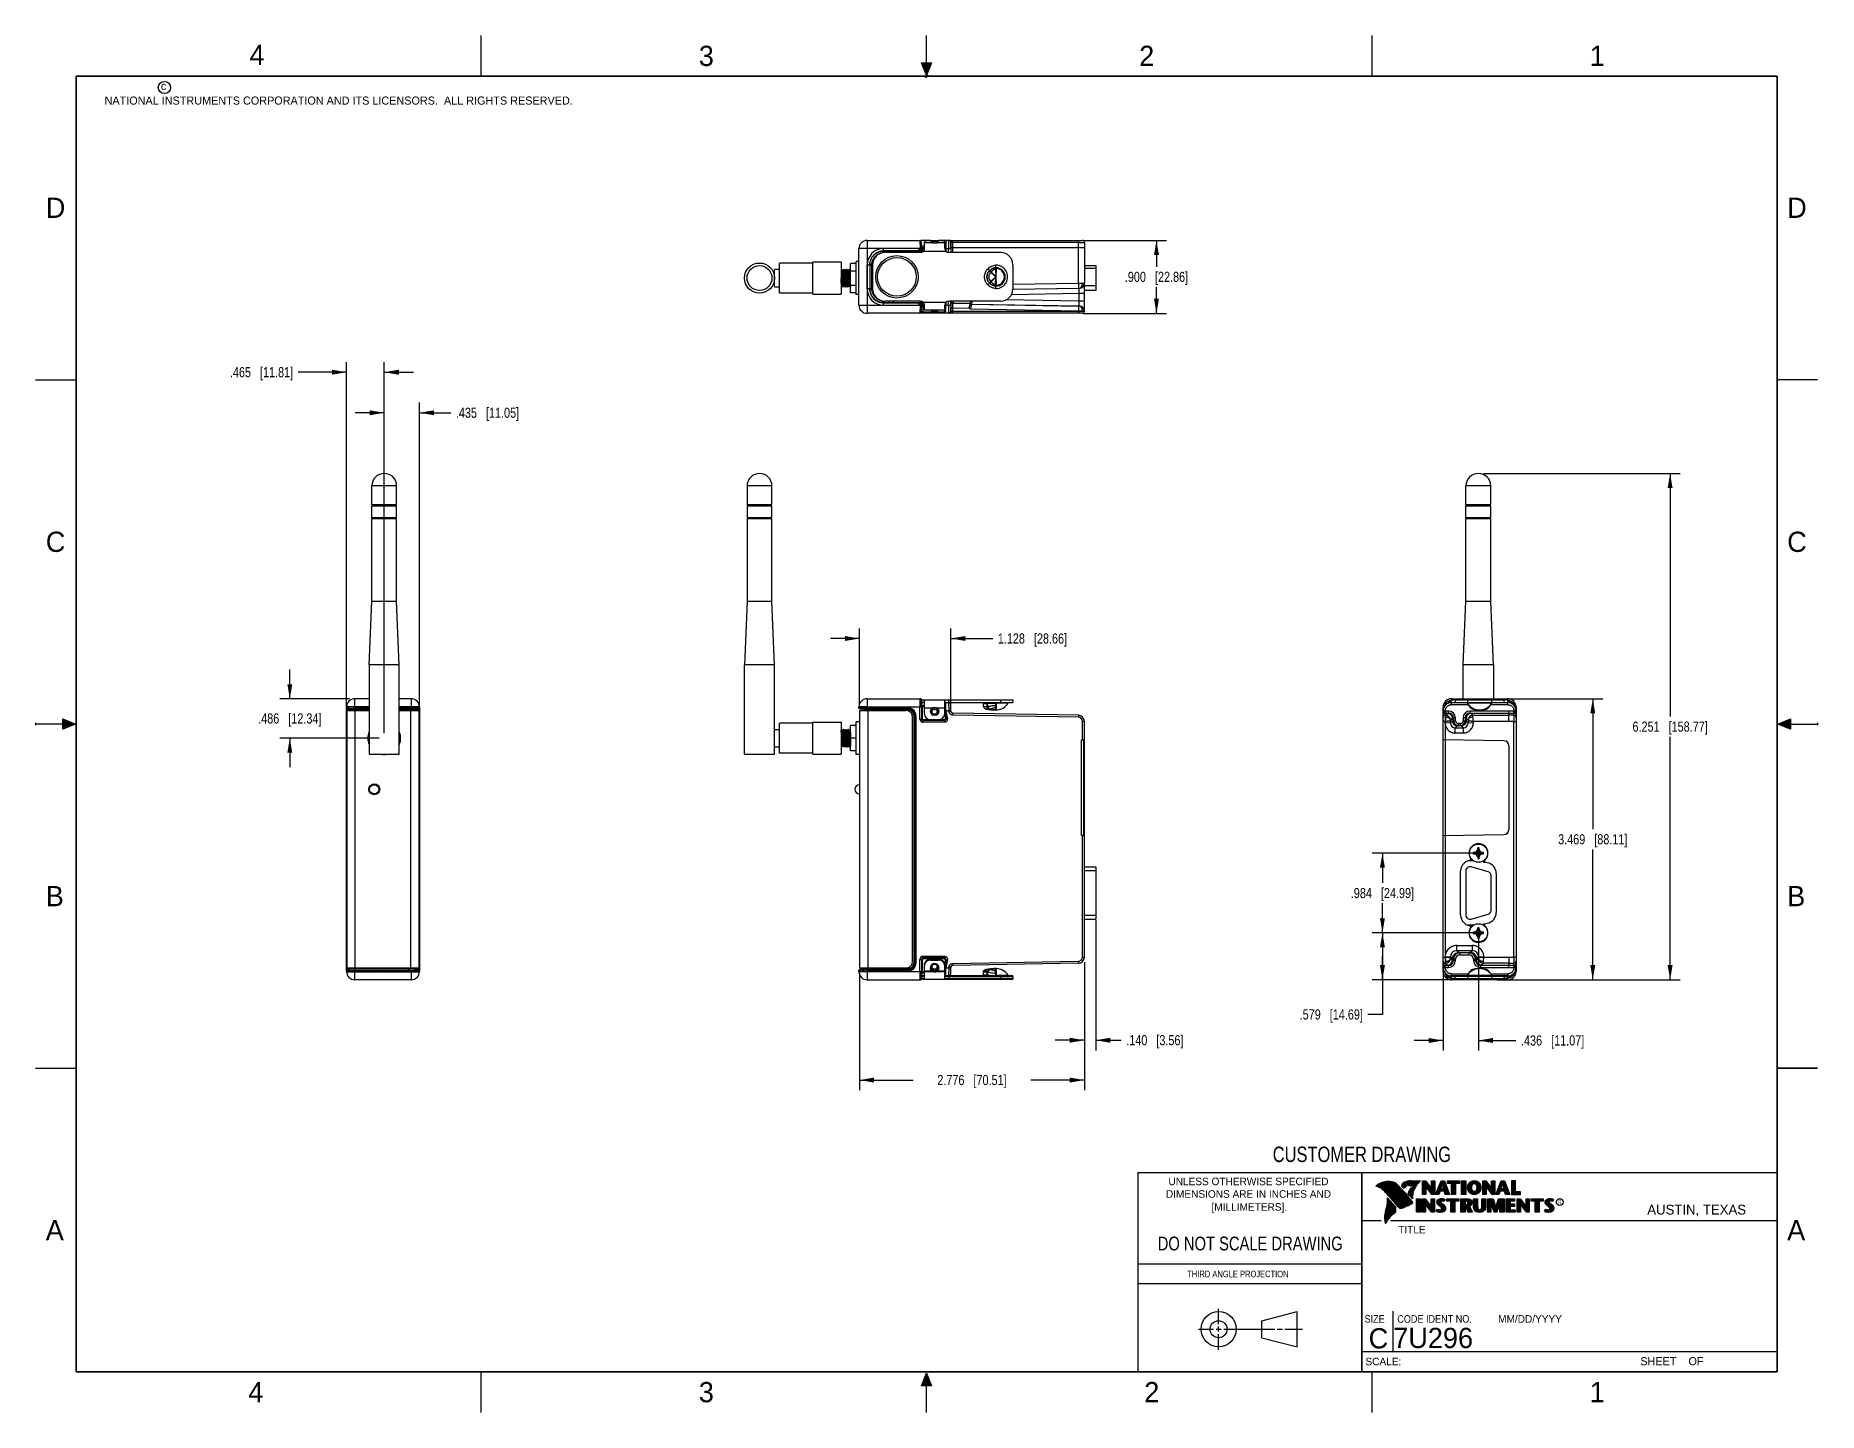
# Model space of a CAD drawing. Header units: inches. Extents: x 0 to 22, y 0 to 17.
import ezdxf

# ---------------------------------------------------------------- set-up
doc = ezdxf.new("R2010")
doc.units = ezdxf.units.IN
doc.header["$LTSCALE"] = 1.21
doc.header["$MEASUREMENT"] = 0
doc.layers.get('0').update_dxf_attribs({"linetype": 'CONTINUOUS'})
doc.layers.add('DIMENSIONS', color=7, linetype='CONTINUOUS')
doc.styles.get("Standard").update_dxf_attribs({"font": 'txt', "width": 0.8})
doc.styles.add('TEXTSTYLE_2', font='txt')
doc.styles.add('TEXTSTYLE_3', font='txt', dxfattribs={"width": 0.9})
doc.dimstyles.new('DIMSTYLE_1', dxfattribs={"dimtxt": 0.125, "dimasz": 0.18, "dimexe": 0.18, "dimexo": 0.0625, "dimgap": 0.09, "dimtad": 0, "dimtih": 1, "dimtoh": 1, "dimdec": 3, "dimzin": 4, "dimdsep": 46, "dimtxsty": 'STANDARD', "dimblk": '_FILLED', "dimblk1": '_FILLED', "dimblk2": '_FILLED', "dimcen": 0.09, "dimadec": 0, "dimazin": 0, "dimtp": 0.01, "dimtm": 0.01, "dimtfac": 1, "dimtdec": 3, "dimtofl": 0, "dimtmove": 0, "dimatfit": 3, "dimldrblk": '_FILLED', "dimfxl": 1, "dimtolj": 1, "dimtzin": 4, "dimarcsym": 0})

msp = doc.modelspace()

# ---------------------------------------------------------------- texts
at = {"color": 2, "linetype": 'CONTINUOUS', "line_spacing_factor": 0.9}
for s, insert, char_height, width, attachment_point, style in [('4', (2.64, 16.8869), 0.25, 0.25, 1, 'TEXTSTYLE_2'), ('3', (8.1875, 16.875), 0.25, 0.25, 1, 'TEXTSTYLE_2'), ('2', (13.625, 16.875), 0.25, 0.25, 1, 'TEXTSTYLE_2'), ('1', (19.1875, 16.875), 0.25, 0.25, 1, 'TEXTSTYLE_2'), ('c', (1.5463, 16.428), 0.1, 0.1, 1, 'TEXTSTYLE_2'), ('NATIONAL INSTRUMENTS CORPORATION AND ITS LICENSORS.  ALL RIGHTS RESERVED.', (0.851, 16.2482), 0.1, 7.3, 1, 'TEXTSTYLE_2'), ('D', (0.125, 15), 0.25, 0.25, 1, 'TEXTSTYLE_2'), ('D', (21.625, 15), 0.25, 0.25, 1, 'TEXTSTYLE_2'), ('C', (0.125, 10.875), 0.25, 0.25, 1, 'TEXTSTYLE_2'), ('C', (21.625, 10.875), 0.25, 0.25, 1, 'TEXTSTYLE_2'), ('B', (0.125, 6.5), 0.25, 0.25, 1, 'TEXTSTYLE_2'), ('B', (21.625, 6.5), 0.25, 0.25, 1, 'TEXTSTYLE_2'), ('UNLESS OTHERWISE SPECIFIED', (14.9742, 2.8979), 0.093, 2.418, 2, 'TEXTSTYLE_2'), ('DIMENSIONS ARE IN INCHES AND', (14.9742, 2.7431), 0.093, 2.604, 2, 'TEXTSTYLE_2'), ('[MILLIMETERS].', (14.9844, 2.5829), 0.093, 1.302, 2, 'TEXTSTYLE_2'), ('R', (18.7972, 2.6166), 0.0418, 0.041753, 1, 'TEXTSTYLE_2'), ('AUSTIN, TEXAS', (19.898, 2.5642), 0.121576, 1.580488, 1, 'TEXTSTYLE_2'), ('A', (0.125, 2.375), 0.25, 0.25, 1, 'TEXTSTYLE_2'), ('TITLE', (16.8235, 2.303), 0.093, 0.465, 1, 'TEXTSTYLE_2'), ('A', (21.625, 2.375), 0.25, 0.25, 1, 'TEXTSTYLE_2'), ('SIZE', (16.407, 1.2002), 0.093, 0.3348, 1, 'TEXTSTYLE_3'), ('CODE IDENT NO.', (16.8114, 1.2002), 0.093, 1.1718, 1, 'TEXTSTYLE_3'), ('MM/DD/YYYY', (18.0565, 1.2002), 0.093, 0.93, 1, 'TEXTSTYLE_2'), ('SCALE:', (16.4187, 0.6745), 0.093, 0.558, 1, 'TEXTSTYLE_2'), ('SHEET    OF', (19.8121, 0.6815), 0.1, 1.1, 1, 'TEXTSTYLE_2'), ('4', (2.625, 0.375), 0.25, 0.25, 1, 'TEXTSTYLE_2'), ('3', (8.1875, 0.375), 0.25, 0.25, 1, 'TEXTSTYLE_2'), ('2', (13.6875, 0.375), 0.25, 0.25, 1, 'TEXTSTYLE_2'), ('1', (19.1875, 0.375), 0.25, 0.25, 1, 'TEXTSTYLE_2')]:
    msp.add_mtext(s, dxfattribs=dict(at, insert=insert, char_height=char_height, width=width, attachment_point=attachment_point, style=style))
at = {"color": 7, "linetype": 'CONTINUOUS', "attachment_point": 2, "line_spacing_factor": 0.9}
for s, insert, char_height, width in [('CUSTOMER DRAWING', (16.3742, 3.2811), 0.19, 2.432), ('DO NOT SCALE DRAWING', (14.9953, 2.1698), 0.17, 2.72)]:
    msp.add_mtext(s, dxfattribs=dict(at, insert=insert, char_height=char_height, width=width))
at = {"color": 2, "linetype": 'CONTINUOUS', "insert": (14.2178, 1.7486), "char_height": 0.08, "width": 1.408, "attachment_point": 1, "line_spacing_factor": 0.9}
msp.add_mtext('THIRD ANGLE PROJECTION', dxfattribs=at)
at = {"color": 7, "linetype": 'CONTINUOUS', "char_height": 0.25, "line_spacing_factor": 0.9, "style": 'TEXTSTYLE_2'}
for s, insert, width, attachment_point in [('C', (16.5785, 1.0393), 0.25, 2), ('7U296', (16.7614, 1.0441), 1.25, 1)]:
    msp.add_mtext(s, dxfattribs=dict(at, insert=insert, width=width, attachment_point=attachment_point))

# ---------------------------------------------------------------- blocks, each defined once
blk = doc.blocks.new('_FILLED')
at = {"color": 0, "linetype": 'BYBLOCK'}
blk.add_solid([(0, 0), (-1, 0.17), (-1, -0.17)], dxfattribs=at)
blk = doc.blocks.new('*D0')
at = {"layer": 'DIMENSIONS', "color": 2, "linetype": 'CONTINUOUS'}
for p, q in [((17.875, 11.593), (20.305, 11.593)), ((20.18, 11.593), (20.18, 8.593)), ((20.18, 5.342), (20.18, 8.343)), ((18.04, 5.342), (20.305, 5.342))]:
    blk.add_line(p, q, dxfattribs=at)
at = {"layer": 'DIMENSIONS', "color": 2, "linetype": 'CONTINUOUS', "xscale": 0.18, "yscale": 0.18, "zscale": 0.18}
for p, rotation in [((20.18, 11.593), 90), ((20.18, 5.342), 270)]:
    blk.add_blockref('_FILLED', p, dxfattribs=dict(at, rotation=rotation))
at = {"layer": 'DIMENSIONS', "color": 2, "linetype": 'CONTINUOUS', "insert": (20.18, 8.53), "char_height": 0.125, "width": 1.425, "attachment_point": 2, "line_spacing_factor": 0.9}
blk.add_mtext('6.251{\\Ftxt.shx;\\W1.000000;\\H0.125000; }[158.77]', dxfattribs=at)
blk = doc.blocks.new('*D1')
at = {"layer": 'DIMENSIONS', "color": 2, "linetype": 'CONTINUOUS'}
for p, q in [((18.04, 8.811), (19.35, 8.811)), ((19.225, 8.811), (19.225, 7.202)), ((19.225, 5.342), (19.225, 6.952)), ((18.04, 5.342), (19.35, 5.342))]:
    blk.add_line(p, q, dxfattribs=at)
at = {"layer": 'DIMENSIONS', "color": 2, "linetype": 'CONTINUOUS', "xscale": 0.18, "yscale": 0.18, "zscale": 0.18}
for p, rotation in [((19.225, 8.811), 90), ((19.225, 5.342), 270)]:
    blk.add_blockref('_FILLED', p, dxfattribs=dict(at, rotation=rotation))
at = {"layer": 'DIMENSIONS', "color": 2, "linetype": 'CONTINUOUS', "insert": (19.225, 7.139), "char_height": 0.125, "width": 1.325, "attachment_point": 2, "line_spacing_factor": 0.9}
blk.add_mtext('3.469{\\Ftxt.shx;\\W1.000000;\\H0.125000; }[88.11]', dxfattribs=at)
blk = doc.blocks.new('*D2')
at = {"layer": 'DIMENSIONS', "color": 2, "linetype": 'CONTINUOUS'}
for p, q in [((17.814, 5.858), (17.814, 4.467)), ((17.378, 5.559), (17.378, 4.467)), ((17.378, 4.592), (17.018, 4.592)), ((17.814, 4.592), (18.276, 4.592))]:
    blk.add_line(p, q, dxfattribs=at)
at = {"layer": 'DIMENSIONS', "color": 2, "linetype": 'CONTINUOUS', "xscale": 0.18, "yscale": 0.18, "zscale": 0.18}
blk.add_blockref('_FILLED', (17.378, 4.592), dxfattribs=at)
at = {"layer": 'DIMENSIONS', "color": 2, "linetype": 'CONTINUOUS', "xscale": 0.18, "yscale": 0.18, "zscale": 0.18, "rotation": 180}
blk.add_blockref('_FILLED', (17.814, 4.592), dxfattribs=at)
at = {"layer": 'DIMENSIONS', "color": 2, "linetype": 'CONTINUOUS', "insert": (18.339, 4.655), "char_height": 0.125, "width": 1.225, "attachment_point": 1, "line_spacing_factor": 0.9}
blk.add_mtext('.436{\\Ftxt.shx;\\W1.000000;\\H0.125000; }[11.07]', dxfattribs=at)
blk = doc.blocks.new('*D3')
at = {"layer": 'DIMENSIONS', "color": 2, "linetype": 'CONTINUOUS'}
for p, q in [((17.751, 5.921), (16.503, 5.921)), ((16.628, 5.921), (16.628, 5.632)), ((16.628, 5.342), (16.628, 5.632)), ((16.628, 5.632), (16.628, 4.914)), ((17.616, 5.342), (16.503, 5.342)), ((16.628, 4.914), (16.449, 4.914))]:
    blk.add_line(p, q, dxfattribs=at)
at = {"layer": 'DIMENSIONS', "color": 2, "linetype": 'CONTINUOUS', "xscale": 0.18, "yscale": 0.18, "zscale": 0.18}
for p, rotation in [((16.628, 5.921), 90), ((16.628, 5.342), 270)]:
    blk.add_blockref('_FILLED', p, dxfattribs=dict(at, rotation=rotation))
at = {"layer": 'DIMENSIONS', "color": 2, "linetype": 'CONTINUOUS', "insert": (16.387, 4.976), "char_height": 0.125, "width": 1.225, "attachment_point": 3, "line_spacing_factor": 0.9}
blk.add_mtext('.579{\\Ftxt.shx;\\W1.000000;\\H0.125000; }[14.69]', dxfattribs=at)
blk = doc.blocks.new('*D4')
at = {"layer": 'DIMENSIONS', "color": 2, "linetype": 'CONTINUOUS'}
for p, q in [((17.751, 6.905), (16.503, 6.905)), ((16.628, 6.905), (16.628, 6.538)), ((16.628, 5.921), (16.628, 6.288)), ((17.751, 5.921), (16.503, 5.921))]:
    blk.add_line(p, q, dxfattribs=at)
at = {"layer": 'DIMENSIONS', "color": 2, "linetype": 'CONTINUOUS', "xscale": 0.18, "yscale": 0.18, "zscale": 0.18}
for p, rotation in [((16.628, 6.905), 90), ((16.628, 5.921), 270)]:
    blk.add_blockref('_FILLED', p, dxfattribs=dict(at, rotation=rotation))
at = {"layer": 'DIMENSIONS', "color": 2, "linetype": 'CONTINUOUS', "insert": (16.628, 6.475), "char_height": 0.125, "width": 1.225, "attachment_point": 2, "line_spacing_factor": 0.9}
blk.add_mtext('.984{\\Ftxt.shx;\\W1.000000;\\H0.125000; }[24.99]', dxfattribs=at)
blk = doc.blocks.new('*D5')
at = {"layer": 'DIMENSIONS', "color": 2, "linetype": 'CONTINUOUS'}
for p, q in [((13.088, 6.077), (13.088, 4.47)), ((12.948, 5.559), (12.948, 4.47)), ((12.948, 4.595), (12.588, 4.595)), ((13.088, 4.595), (13.403, 4.595))]:
    blk.add_line(p, q, dxfattribs=at)
at = {"layer": 'DIMENSIONS', "color": 2, "linetype": 'CONTINUOUS', "xscale": 0.18, "yscale": 0.18, "zscale": 0.18}
blk.add_blockref('_FILLED', (12.948, 4.595), dxfattribs=at)
at = {"layer": 'DIMENSIONS', "color": 2, "linetype": 'CONTINUOUS', "xscale": 0.18, "yscale": 0.18, "zscale": 0.18, "rotation": 180}
blk.add_blockref('_FILLED', (13.088, 4.595), dxfattribs=at)
at = {"layer": 'DIMENSIONS', "color": 2, "linetype": 'CONTINUOUS', "insert": (13.465, 4.658), "char_height": 0.125, "width": 1.125, "attachment_point": 1, "line_spacing_factor": 0.9}
blk.add_mtext('.140{\\Ftxt.shx;\\W1.000000;\\H0.125000; }[3.56]', dxfattribs=at)
blk = doc.blocks.new('*D6')
at = {"layer": 'DIMENSIONS', "color": 2, "linetype": 'CONTINUOUS'}
for p, q in [((12.948, 5.559), (12.948, 3.978)), ((10.172, 5.425), (10.172, 3.978)), ((10.172, 4.103), (10.835, 4.103)), ((12.948, 4.103), (12.285, 4.103))]:
    blk.add_line(p, q, dxfattribs=at)
at = {"layer": 'DIMENSIONS', "color": 2, "linetype": 'CONTINUOUS', "xscale": 0.18, "yscale": 0.18, "zscale": 0.18, "rotation": 180}
blk.add_blockref('_FILLED', (10.172, 4.103), dxfattribs=at)
at = {"layer": 'DIMENSIONS', "color": 2, "linetype": 'CONTINUOUS', "xscale": 0.18, "yscale": 0.18, "zscale": 0.18}
blk.add_blockref('_FILLED', (12.948, 4.103), dxfattribs=at)
at = {"layer": 'DIMENSIONS', "color": 2, "linetype": 'CONTINUOUS', "insert": (11.56, 4.166), "char_height": 0.125, "width": 1.325, "attachment_point": 2, "line_spacing_factor": 0.9}
blk.add_mtext('2.776{\\Ftxt.shx;\\W1.000000;\\H0.125000; }[70.51]', dxfattribs=at)
blk = doc.blocks.new('*D7')
at = {"layer": 'DIMENSIONS', "color": 2, "linetype": 'CONTINUOUS'}
for p, q in [((10.172, 9.556), (9.812, 9.556)), ((10.172, 8.729), (10.172, 9.681)), ((11.3, 8.722), (11.3, 9.681)), ((11.3, 9.556), (11.817, 9.556))]:
    blk.add_line(p, q, dxfattribs=at)
at = {"layer": 'DIMENSIONS', "color": 2, "linetype": 'CONTINUOUS', "xscale": 0.18, "yscale": 0.18, "zscale": 0.18}
blk.add_blockref('_FILLED', (10.172, 9.556), dxfattribs=at)
at = {"layer": 'DIMENSIONS', "color": 2, "linetype": 'CONTINUOUS', "xscale": 0.18, "yscale": 0.18, "zscale": 0.18, "rotation": 180}
blk.add_blockref('_FILLED', (11.3, 9.556), dxfattribs=at)
at = {"layer": 'DIMENSIONS', "color": 2, "linetype": 'CONTINUOUS', "insert": (11.879, 9.618), "char_height": 0.125, "width": 1.325, "attachment_point": 1, "line_spacing_factor": 0.9}
blk.add_mtext('1.128{\\Ftxt.shx;\\W1.000000;\\H0.125000; }[28.66]', dxfattribs=at)
blk = doc.blocks.new('*D8')
at = {"layer": 'DIMENSIONS', "color": 2, "linetype": 'CONTINUOUS'}
for p, q in [((3.138, 8.811), (3.138, 9.171)), ((3.876, 8.811), (3.013, 8.811)), ((4.241, 8.325), (3.013, 8.325)), ((3.138, 8.325), (3.138, 7.965))]:
    blk.add_line(p, q, dxfattribs=at)
at = {"layer": 'DIMENSIONS', "color": 2, "linetype": 'CONTINUOUS', "xscale": 0.18, "yscale": 0.18, "zscale": 0.18}
for p, rotation in [((3.138, 8.811), 270), ((3.138, 8.325), 90)]:
    blk.add_blockref('_FILLED', p, dxfattribs=dict(at, rotation=rotation))
at = {"layer": 'DIMENSIONS', "color": 2, "linetype": 'CONTINUOUS', "insert": (3.138, 8.631), "char_height": 0.125, "width": 1.225, "attachment_point": 2, "line_spacing_factor": 0.9}
blk.add_mtext('.486{\\Ftxt.shx;\\W1.000000;\\H0.125000; }[12.34]', dxfattribs=at)
blk = doc.blocks.new('*D9')
at = {"layer": 'DIMENSIONS', "color": 2, "linetype": 'CONTINUOUS'}
for p, q in [((3.839, 12.844), (3.242, 12.844)), ((3.839, 8.676), (3.839, 12.969)), ((4.304, 8.388), (4.304, 12.969)), ((4.304, 12.844), (4.664, 12.844))]:
    blk.add_line(p, q, dxfattribs=at)
at = {"layer": 'DIMENSIONS', "color": 2, "linetype": 'CONTINUOUS', "xscale": 0.18, "yscale": 0.18, "zscale": 0.18}
blk.add_blockref('_FILLED', (3.839, 12.844), dxfattribs=at)
at = {"layer": 'DIMENSIONS', "color": 2, "linetype": 'CONTINUOUS', "xscale": 0.18, "yscale": 0.18, "zscale": 0.18, "rotation": 180}
blk.add_blockref('_FILLED', (4.304, 12.844), dxfattribs=at)
at = {"layer": 'DIMENSIONS', "color": 2, "linetype": 'CONTINUOUS', "insert": (3.179, 12.907), "char_height": 0.125, "width": 1.225, "attachment_point": 3, "line_spacing_factor": 0.9}
blk.add_mtext('.465{\\Ftxt.shx;\\W1.000000;\\H0.125000; }[11.81]', dxfattribs=at)
blk = doc.blocks.new('*D10')
at = {"layer": 'DIMENSIONS', "color": 2, "linetype": 'CONTINUOUS'}
for p, q in [((4.304, 12.343), (3.944, 12.343)), ((4.304, 11.502), (4.304, 12.468)), ((4.739, 8.669), (4.739, 12.468)), ((4.739, 12.343), (5.125, 12.343))]:
    blk.add_line(p, q, dxfattribs=at)
at = {"layer": 'DIMENSIONS', "color": 2, "linetype": 'CONTINUOUS', "xscale": 0.18, "yscale": 0.18, "zscale": 0.18}
blk.add_blockref('_FILLED', (4.304, 12.343), dxfattribs=at)
at = {"layer": 'DIMENSIONS', "color": 2, "linetype": 'CONTINUOUS', "xscale": 0.18, "yscale": 0.18, "zscale": 0.18, "rotation": 180}
blk.add_blockref('_FILLED', (4.739, 12.343), dxfattribs=at)
at = {"layer": 'DIMENSIONS', "color": 2, "linetype": 'CONTINUOUS', "insert": (5.188, 12.406), "char_height": 0.125, "width": 1.225, "attachment_point": 1, "line_spacing_factor": 0.9}
blk.add_mtext('.435{\\Ftxt.shx;\\W1.000000;\\H0.125000; }[11.05]', dxfattribs=at)
blk = doc.blocks.new('*D11')
at = {"layer": 'DIMENSIONS', "color": 2, "linetype": 'CONTINUOUS'}
for p, q in [((12.936, 14.471), (13.963, 14.471)), ((13.838, 14.471), (13.838, 14.146)), ((13.838, 13.571), (13.838, 13.896)), ((12.936, 13.571), (13.963, 13.571))]:
    blk.add_line(p, q, dxfattribs=at)
at = {"layer": 'DIMENSIONS', "color": 2, "linetype": 'CONTINUOUS', "xscale": 0.18, "yscale": 0.18, "zscale": 0.18}
for p, rotation in [((13.838, 14.471), 90), ((13.838, 13.571), 270)]:
    blk.add_blockref('_FILLED', p, dxfattribs=dict(at, rotation=rotation))
at = {"layer": 'DIMENSIONS', "color": 2, "linetype": 'CONTINUOUS', "insert": (13.838, 14.084), "char_height": 0.125, "width": 1.225, "attachment_point": 2, "line_spacing_factor": 0.9}
blk.add_mtext('.900{\\Ftxt.shx;\\W1.000000;\\H0.125000; }[22.86]', dxfattribs=at)

# ---------------------------------------------------------------- dimensions: what is measured, and where the dimension line sits
at = {"layer": 'DIMENSIONS', "color": 2, "linetype": 'CONTINUOUS'}
for base, p1, p2, angle, picture, middle in [((13.8377, 13.5715), (12.9361, 14.4715), (12.9361, 13.5715), 270, '*D11', (13.7127, 14.0215)), ((3.8386, 12.8445), (4.3036, 8.3881), (3.8386, 8.6763), 180, '*D9', (2.3167, 12.8445)), ((4.3036, 12.3431), (4.7386, 8.6687), (4.3036, 11.5021), 180, '*D10', (5.8, 12.3431)), ((20.1799, 5.3424), (17.8751, 11.5931), (18.0396, 5.3424), 270, '*D0', (20.0299, 8.4678)), ((3.1384, 8.3254), (3.8761, 8.8114), (4.2411, 8.3254), 270, '*D8', (3.0134, 8.5684)), ((19.2251, 8.8114), (18.0396, 5.3424), (18.0396, 8.8114), 90, '*D1', (19.0751, 7.0769)), ((16.6276, 6.9049), (17.7511, 5.9209), (17.7511, 6.9049), 90, '*D4', (16.5026, 6.4129)), ((12.9477, 4.5952), (13.0877, 6.0771), (12.9477, 5.5586), 180, '*D5', (14.0277, 4.5952)), ((16.6276363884, 5.9209051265), (17.6156250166, 5.3424051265), (17.7511363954, 5.9209051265), 90, '*D3', (15.5242402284, 4.9137900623))]:
    dim = msp.add_linear_dim(base=base, p1=p1, p2=p2, angle=angle, dimstyle='DIMSTYLE_1', dxfattribs=at)
    dim.commit()
    dim.dimension.update_dxf_attribs({"geometry": picture, "text_midpoint": middle, "dimtype": 160})
for base, p1, p2, picture, middle in [((11.3, 9.5557), (10.1717, 8.7289), (11.3, 8.7218), '*D7', (12.5416, 9.5557)), ((17.8136, 4.5924), (17.3776, 5.5586), (17.8136, 5.8584), '*D2', (18.9513, 4.5924)), ((12.9477, 4.1035), (10.1717, 5.4249), (12.9477, 5.5586), '*D6', (11.4097, 4.1035))]:
    dim = msp.add_linear_dim(base=base, p1=p1, p2=p2, dimstyle='DIMSTYLE_1', dxfattribs=at)
    dim.commit()
    dim.dimension.update_dxf_attribs({"geometry": picture, "text_midpoint": middle, "dimtype": 160})

# ---------------------------------------------------------------- hatches: boundary and pattern name
at = {"linetype": 'CONTINUOUS'}
for points in [[(11, 16.51), (10.9375, 16.6663), (11.0625, 16.6663)], [(0.3337, 8.5625), (0.49, 8.5), (0.3337, 8.4375)], [(21.6663, 8.5625), (21.6663, 8.4375), (21.51, 8.5)], [(10.9375, 0.3287), (11, 0.485), (11.0625, 0.3287)]]:
    msp.add_hatch(color=2, dxfattribs=at).paths.add_polyline_path(points)

# ---------------------------------------------------------------- linework, layer by layer
at = {"color": 2, "linetype": 'CONTINUOUS'}
for p, q in [((5.5, 16.5), (5.5, 17)), ((11, 16.485), (11, 17)), ((16.5, 16.5), (16.5, 17)), ((11, 16.51), (10.9375, 16.6663)), ((10.9375, 16.6663), (11.0625, 16.6663)), ((11.015, 16.515), (10.985, 16.485)), ((10.985, 16.485), (11, 16.515)), ((11.0625, 16.6663), (11, 16.51)), ((11, 16.485), (11.015, 16.515)), ((0, 12.75), (0.5, 12.75)), ((22, 12.75), (21.5, 12.75)), ((0, 8.515), (0, 8.485)), ((0.49, 8.5), (0, 8.5)), ((0.3337, 8.4375), (0.3337, 8.5625)), ((0.3337, 8.5625), (0.49, 8.5)), ((0.49, 8.5), (0.3337, 8.4375)), ((21.51, 8.5), (21.6663, 8.5625)), ((21.51, 8.5), (22, 8.5)), ((21.6663, 8.4375), (21.51, 8.5)), ((21.6663, 8.5625), (21.6663, 8.4375)), ((22, 8.515), (22, 8.485)), ((0, 4.25), (0.5, 4.25)), ((16.375, 2.96), (21.5, 2.96)), ((16.5578, 2.796), (16.5578, 2.7989)), ((16.5646, 2.7936), (16.5646, 2.8033)), ((16.5714, 2.7909), (16.5714, 2.8075)), ((16.5782, 2.788), (16.5782, 2.8116)), ((16.5851, 2.7849), (16.5851, 2.8154)), ((16.5919, 2.7815), (16.5919, 2.819)), ((16.5987, 2.7778), (16.5987, 2.8221)), ((16.6055, 2.7738), (16.6055, 2.8249)), ((16.6124, 2.7696), (16.6124, 2.8276)), ((16.6192, 2.765), (16.6192, 2.8301)), ((16.626, 2.7601), (16.626, 2.8325)), ((16.6329, 2.7549), (16.6329, 2.8347)), ((16.6397, 2.7492), (16.6397, 2.8367)), ((16.6465, 2.7431), (16.6465, 2.8386)), ((16.6533, 2.7366), (16.6533, 2.8403)), ((16.6602, 2.7295), (16.6602, 2.8419)), ((16.667, 2.7221), (16.667, 2.8435)), ((16.6738, 2.7146), (16.6738, 2.8449)), ((16.6806, 2.707), (16.6806, 2.8459)), ((16.6875, 2.6995), (16.6875, 2.8467)), ((16.7939, 2.533), (16.6919, 2.6489)), ((16.6943, 2.6918), (16.6943, 2.8472)), ((16.7011, 2.6841), (16.7011, 2.8474)), ((16.708, 2.6764), (16.708, 2.8474)), ((16.7148, 2.6685), (16.7148, 2.847)), ((16.7216, 2.6607), (16.7216, 2.8465)), ((16.7284, 2.6527), (16.7284, 2.8456)), ((16.7353, 2.6447), (16.7353, 2.8445)), ((16.7421, 2.6366), (16.7421, 2.8431)), ((16.7489, 2.6285), (16.7489, 2.8417)), ((16.7557, 2.6204), (16.7557, 2.84)), ((16.7626, 2.6125), (16.7626, 2.8378)), ((16.7694, 2.6046), (16.7694, 2.8352)), ((16.7762, 2.5968), (16.7762, 2.8321)), ((16.7831, 2.5891), (16.7831, 2.8284)), ((16.7899, 2.5815), (16.7899, 2.8242)), ((16.7967, 2.5739), (16.7967, 2.8193)), ((16.8035, 2.5665), (16.8035, 2.8136)), ((16.8104, 2.5591), (16.8104, 2.807)), ((16.8172, 2.5519), (16.8172, 2.7996)), ((16.824, 2.5447), (16.824, 2.7924)), ((16.8308, 2.5375), (16.8308, 2.7853)), ((16.8377, 2.5314), (16.8377, 2.7781)), ((16.8445, 2.5262), (16.8445, 2.7709)), ((16.8513, 2.523), (16.8513, 2.7637)), ((16.8581, 2.5224), (16.8581, 2.7565)), ((16.8864, 2.7664), (16.8632, 2.7937)), ((16.865, 2.5241), (16.865, 2.7493)), ((16.8877, 2.7723), (16.8682, 2.7952)), ((16.8718, 2.791), (16.8718, 2.8085)), ((16.8718, 2.527), (16.8718, 2.7421)), ((16.8786, 2.783), (16.8786, 2.8206)), ((16.8786, 2.5298), (16.8786, 2.7348)), ((16.8855, 2.7749), (16.8855, 2.8281)), ((16.8855, 2.5327), (16.8855, 2.727)), ((16.8923, 2.7747), (16.8923, 2.8335)), ((16.8923, 2.5356), (16.8923, 2.7187)), ((16.8991, 2.7788), (16.8991, 2.8375)), ((16.8991, 2.5385), (16.8991, 2.7104)), ((16.9059, 2.7837), (16.9059, 2.8408)), ((16.9059, 2.5415), (16.9059, 2.7022)), ((16.9128, 2.7896), (16.9128, 2.8436)), ((16.9128, 2.5446), (16.9128, 2.6939)), ((16.9196, 2.7966), (16.9196, 2.8459)), ((16.9196, 2.5477), (16.9196, 2.6856)), ((16.9264, 2.8018), (16.9264, 2.8477)), ((16.9264, 2.5508), (16.9264, 2.6774)), ((16.9332, 2.8053), (16.9332, 2.849)), ((16.9332, 2.554), (16.9332, 2.6691)), ((16.9401, 2.8077), (16.9401, 2.8499)), ((16.9401, 2.5573), (16.9401, 2.6608)), ((16.9616, 2.6797), (16.9434, 2.7005)), ((16.9469, 2.8082), (16.9469, 2.8509)), ((16.9469, 2.5606), (16.9469, 2.6526)), ((16.9653, 2.6828), (16.9492, 2.7013)), ((16.9537, 2.8069), (16.9537, 2.8518)), ((16.9537, 2.696), (16.9537, 2.7109)), ((16.9537, 2.5639), (16.9537, 2.6443)), ((16.9606, 2.8048), (16.9606, 2.8525)), ((16.9606, 2.6882), (16.9606, 2.7266)), ((16.9674, 2.8034), (16.9674, 2.8531)), ((16.9674, 2.6802), (16.9674, 2.7444)), ((16.9742, 2.8027), (16.9742, 2.8536)), ((16.9742, 2.672), (16.9742, 2.7568)), ((16.981, 2.8023), (16.981, 2.854)), ((16.981, 2.664), (16.981, 2.7634)), ((16.9838, 2.8589), (17.0997, 2.8607)), ((16.9839, 2.8541), (17.087, 2.8557)), ((16.9879, 2.802), (16.9879, 2.8542)), ((16.9879, 2.6563), (16.9879, 2.7665)), ((16.999, 2.637), (16.9946, 2.6418)), ((16.9947, 2.8019), (16.9947, 2.8543)), ((16.9947, 2.6748), (16.9947, 2.7683)), ((17.0015, 2.8005), (17.0015, 2.8544)), ((17.0015, 2.7195), (17.0015, 2.7694)), ((17.0083, 2.7963), (17.0083, 2.8545)), ((17.0083, 2.7388), (17.0083, 2.7698)), ((17.0152, 2.755), (17.0152, 2.8546)), ((17.022, 2.7691), (17.022, 2.8547)), ((17.0288, 2.7817), (17.0288, 2.8548)), ((17.0357, 2.7931), (17.0357, 2.8549)), ((17.0425, 2.8035), (17.0425, 2.855)), ((17.0493, 2.8131), (17.0493, 2.8551)), ((17.0561, 2.822), (17.0561, 2.8552)), ((17.063, 2.8303), (17.063, 2.8553)), ((17.0698, 2.8381), (17.0698, 2.8554)), ((17.0766, 2.8454), (17.0766, 2.8555)), ((17.1243, 2.8592), (17.1609, 2.8592)), ((17.1243, 2.6915), (17.1243, 2.8592)), ((17.1637, 2.6915), (17.1243, 2.6915)), ((17.1291, 2.8543), (17.1585, 2.8543)), ((17.1291, 2.6963), (17.1291, 2.8543)), ((17.1589, 2.6963), (17.1291, 2.6963)), ((17.1381, 2.6963), (17.1381, 2.8543)), ((17.1447, 2.6963), (17.1447, 2.8543)), ((17.1514, 2.6963), (17.1514, 2.8543)), ((17.1589, 2.8042), (17.1581, 2.8543)), ((17.1585, 2.8543), (17.2383, 2.7492)), ((17.2418, 2.6963), (17.1589, 2.8042)), ((17.1589, 2.8042), (17.1589, 2.6963)), ((17.1609, 2.8592), (17.2334, 2.7636)), ((17.2395, 2.6915), (17.1637, 2.7899)), ((17.1637, 2.7899), (17.1637, 2.6915)), ((17.1648, 2.7965), (17.1648, 2.8461)), ((17.1714, 2.7879), (17.1714, 2.8373)), ((17.1781, 2.7792), (17.1781, 2.8285)), ((17.1848, 2.7705), (17.1848, 2.8197)), ((17.1915, 2.7618), (17.1915, 2.8109)), ((17.1981, 2.7531), (17.1981, 2.8021)), ((17.2048, 2.7445), (17.2048, 2.7933)), ((17.2115, 2.7358), (17.2115, 2.7845)), ((17.2182, 2.7271), (17.2182, 2.7757)), ((17.2248, 2.7184), (17.2248, 2.7669)), ((17.2315, 2.7098), (17.2315, 2.7581)), ((17.2334, 2.8592), (17.2732, 2.8592)), ((17.2334, 2.7636), (17.2334, 2.8592)), ((17.2382, 2.7011), (17.2383, 2.7492)), ((17.2383, 2.8543), (17.2684, 2.8543)), ((17.2383, 2.7492), (17.2383, 2.8543)), ((17.2732, 2.6915), (17.2395, 2.6915)), ((17.2684, 2.6963), (17.2418, 2.6963)), ((17.2449, 2.6963), (17.2449, 2.8543)), ((17.2515, 2.6963), (17.2515, 2.8543)), ((17.2582, 2.6963), (17.2582, 2.8543)), ((17.2649, 2.6963), (17.2649, 2.8543)), ((17.2684, 2.8543), (17.2684, 2.6963)), ((17.2732, 2.8592), (17.2732, 2.6915)), ((17.2831, 2.6915), (17.3516, 2.8591)), ((17.3228, 2.6915), (17.2831, 2.6915)), ((17.2903, 2.6964), (17.3548, 2.8542)), ((17.3195, 2.6964), (17.2903, 2.6964)), ((17.2983, 2.6964), (17.2983, 2.7158)), ((17.3049, 2.6964), (17.3049, 2.7322)), ((17.3116, 2.6964), (17.3116, 2.7485)), ((17.3183, 2.6964), (17.3183, 2.7648)), ((17.3356, 2.7364), (17.3195, 2.6964)), ((17.3388, 2.7316), (17.3228, 2.6915)), ((17.325, 2.7101), (17.325, 2.7812)), ((17.3316, 2.7267), (17.3316, 2.7975)), ((17.394, 2.7364), (17.3356, 2.7364)), ((17.3383, 2.7364), (17.3383, 2.8138)), ((17.3905, 2.7316), (17.3388, 2.7316)), ((17.3409, 2.7533), (17.3624, 2.8228)), ((17.389, 2.7533), (17.3409, 2.7533)), ((17.345, 2.7666), (17.345, 2.8302)), ((17.345, 2.7364), (17.345, 2.7533)), ((17.3475, 2.7581), (17.3659, 2.8179)), ((17.3827, 2.7581), (17.3475, 2.7581)), ((17.3516, 2.8591), (17.3938, 2.8591)), ((17.3517, 2.7882), (17.3517, 2.8465)), ((17.3517, 2.7364), (17.3517, 2.7533)), ((17.3548, 2.8542), (17.3905, 2.8542)), ((17.3583, 2.8098), (17.3583, 2.8542)), ((17.3583, 2.7364), (17.3583, 2.7533)), ((17.3624, 2.8228), (17.3701, 2.8228)), ((17.365, 2.8228), (17.365, 2.8542)), ((17.365, 2.7364), (17.365, 2.7533)), ((17.3659, 2.8179), (17.3664, 2.8179)), ((17.3664, 2.8179), (17.3827, 2.7581)), ((17.3701, 2.8228), (17.389, 2.7533)), ((17.3717, 2.817), (17.3717, 2.8542)), ((17.3717, 2.7364), (17.3717, 2.7533)), ((17.3784, 2.7925), (17.3784, 2.8542)), ((17.3784, 2.7364), (17.3784, 2.7533)), ((17.385, 2.7679), (17.385, 2.8542)), ((17.385, 2.7364), (17.385, 2.7533)), ((17.3905, 2.8542), (17.4504, 2.6964)), ((17.4039, 2.6915), (17.3905, 2.7316)), ((17.3917, 2.7364), (17.3917, 2.851)), ((17.3938, 2.8591), (17.4574, 2.6915)), ((17.4074, 2.6964), (17.394, 2.7364)), ((17.3984, 2.7232), (17.3984, 2.8334)), ((17.4574, 2.6915), (17.4039, 2.6915)), ((17.4051, 2.7034), (17.4051, 2.8158)), ((17.4504, 2.6964), (17.4074, 2.6964)), ((17.4118, 2.6964), (17.4118, 2.7982)), ((17.4184, 2.6964), (17.4184, 2.7806)), ((17.4251, 2.6964), (17.4251, 2.763)), ((17.4318, 2.6964), (17.4318, 2.7455)), ((17.4327, 2.8591), (17.5802, 2.8591)), ((17.4327, 2.8278), (17.4327, 2.8591)), ((17.481, 2.8278), (17.4327, 2.8278)), ((17.4375, 2.8542), (17.5753, 2.8542)), ((17.4375, 2.8327), (17.4375, 2.8542)), ((17.4859, 2.8327), (17.4375, 2.8327)), ((17.4385, 2.6964), (17.4385, 2.7279)), ((17.4451, 2.8327), (17.4451, 2.8542)), ((17.4451, 2.6964), (17.4451, 2.7103)), ((17.4518, 2.8327), (17.4518, 2.8542)), ((17.4585, 2.8327), (17.4585, 2.8542)), ((17.4652, 2.8327), (17.4652, 2.8542)), ((17.4718, 2.8327), (17.4718, 2.8542)), ((17.4785, 2.8327), (17.4785, 2.8542)), ((17.481, 2.6915), (17.481, 2.8278)), ((17.5318, 2.6915), (17.481, 2.6915)), ((17.4859, 2.8327), (17.4852, 2.8542)), ((17.4859, 2.6964), (17.4859, 2.8327)), ((17.5269, 2.6964), (17.4859, 2.6964)), ((17.4919, 2.6964), (17.4919, 2.8542)), ((17.4985, 2.6964), (17.4985, 2.8542)), ((17.5052, 2.6964), (17.5052, 2.8542)), ((17.5119, 2.6964), (17.5119, 2.8542)), ((17.5186, 2.6964), (17.5186, 2.8542)), ((17.5269, 2.8327), (17.5252, 2.8542)), ((17.5753, 2.8327), (17.5269, 2.8327)), ((17.5269, 2.8327), (17.5269, 2.6964)), ((17.5802, 2.8278), (17.5318, 2.8278)), ((17.5318, 2.8278), (17.5318, 2.6915)), ((17.5319, 2.8327), (17.5319, 2.8542)), ((17.5386, 2.8327), (17.5386, 2.8542)), ((17.5453, 2.8327), (17.5453, 2.8542)), ((17.5519, 2.8327), (17.5519, 2.8542)), ((17.5586, 2.8327), (17.5586, 2.8542)), ((17.5653, 2.8327), (17.5653, 2.8542)), ((17.572, 2.8327), (17.572, 2.8542)), ((17.5753, 2.8542), (17.5753, 2.8327)), ((17.5802, 2.8591), (17.5802, 2.8278)), ((17.6059, 2.8591), (17.6565, 2.8591)), ((17.6059, 2.6915), (17.6059, 2.8591)), ((17.6565, 2.6915), (17.6059, 2.6915)), ((17.6108, 2.8542), (17.6516, 2.8542)), ((17.6108, 2.6964), (17.6108, 2.8542)), ((17.6516, 2.6964), (17.6108, 2.6964)), ((17.6187, 2.6964), (17.6187, 2.8542)), ((17.6254, 2.6964), (17.6254, 2.8542)), ((17.632, 2.6964), (17.632, 2.8542)), ((17.6387, 2.6964), (17.6387, 2.8542)), ((17.6454, 2.6964), (17.6454, 2.8542)), ((17.6516, 2.8542), (17.6516, 2.6964)), ((17.6565, 2.8591), (17.6565, 2.6915)), ((17.6849, 2.7803), (17.6851, 2.7836)), ((17.6849, 2.7769), (17.6849, 2.7803)), ((17.6849, 2.7735), (17.6849, 2.7769)), ((17.6851, 2.7701), (17.6849, 2.7735)), ((17.6851, 2.7836), (17.6853, 2.7869)), ((17.6854, 2.7668), (17.6851, 2.7701)), ((17.6853, 2.7869), (17.6857, 2.7901)), ((17.6859, 2.7634), (17.6854, 2.7668)), ((17.6857, 2.7901), (17.6862, 2.7933)), ((17.6864, 2.76), (17.6859, 2.7634)), ((17.6862, 2.7933), (17.6868, 2.7964)), ((17.687, 2.7567), (17.6864, 2.76)), ((17.6868, 2.7964), (17.6876, 2.7995)), ((17.6878, 2.7535), (17.687, 2.7567)), ((17.6876, 2.7995), (17.6884, 2.8024)), ((17.6886, 2.7503), (17.6878, 2.7535)), ((17.6884, 2.8024), (17.6893, 2.8053)), ((17.6895, 2.7471), (17.6886, 2.7503)), ((17.6893, 2.8053), (17.6904, 2.8081)), ((17.6905, 2.7441), (17.6895, 2.7471)), ((17.6904, 2.8081), (17.6915, 2.8108)), ((17.6905, 2.7441), (17.6904, 2.8081)), ((17.6917, 2.7411), (17.6905, 2.7441)), ((17.6915, 2.8108), (17.6928, 2.8135)), ((17.6929, 2.7383), (17.6917, 2.7411)), ((17.6928, 2.8135), (17.6942, 2.8161)), ((17.6942, 2.7355), (17.6929, 2.7383)), ((17.6942, 2.8161), (17.6957, 2.8186)), ((17.6956, 2.7327), (17.6942, 2.7355)), ((17.6971, 2.7301), (17.6956, 2.7327)), ((17.6957, 2.8186), (17.6973, 2.8211)), ((17.6971, 2.7301), (17.6973, 2.8211)), ((17.6987, 2.7275), (17.6971, 2.7301)), ((17.6973, 2.8211), (17.699, 2.8236)), ((17.7003, 2.725), (17.6987, 2.7275)), ((17.699, 2.8236), (17.7008, 2.826)), ((17.7021, 2.7226), (17.7003, 2.725)), ((17.7008, 2.826), (17.7028, 2.8284)), ((17.704, 2.7203), (17.7021, 2.7226)), ((17.7028, 2.8284), (17.7048, 2.8307)), ((17.704, 2.7203), (17.7048, 2.8307)), ((17.706, 2.7181), (17.704, 2.7203)), ((17.7048, 2.8307), (17.707, 2.833)), ((17.708, 2.7159), (17.706, 2.7181)), ((17.707, 2.833), (17.7092, 2.8351)), ((17.7102, 2.7138), (17.708, 2.7159)), ((17.7092, 2.8351), (17.7114, 2.8372)), ((17.7102, 2.7138), (17.7114, 2.8372)), ((17.7124, 2.7119), (17.7102, 2.7138)), ((17.7114, 2.8372), (17.7138, 2.8392)), ((17.7147, 2.71), (17.7124, 2.7119)), ((17.7138, 2.8392), (17.7162, 2.841)), ((17.717, 2.7082), (17.7147, 2.71)), ((17.7162, 2.841), (17.7186, 2.8427)), ((17.717, 2.7082), (17.7186, 2.8427)), ((17.7195, 2.7066), (17.717, 2.7082)), ((17.7186, 2.8427), (17.721, 2.8444)), ((17.722, 2.705), (17.7195, 2.7066)), ((17.721, 2.8444), (17.7235, 2.8459)), ((17.7246, 2.7036), (17.722, 2.705)), ((17.7235, 2.8459), (17.7261, 2.8472)), ((17.7246, 2.7036), (17.7235, 2.8459)), ((17.7273, 2.7022), (17.7246, 2.7036)), ((17.7261, 2.8472), (17.7287, 2.8485)), ((17.7267, 2.7789), (17.7268, 2.7812)), ((17.7267, 2.7766), (17.7267, 2.7789)), ((17.7267, 2.7743), (17.7267, 2.7766)), ((17.7268, 2.772), (17.7267, 2.7743)), ((17.7268, 2.7812), (17.7269, 2.7835)), ((17.7269, 2.7696), (17.7268, 2.772)), ((17.7269, 2.7835), (17.727, 2.7857)), ((17.727, 2.7673), (17.7269, 2.7696)), ((17.727, 2.7857), (17.7272, 2.7879)), ((17.7272, 2.765), (17.727, 2.7673)), ((17.7272, 2.7879), (17.7274, 2.79)), ((17.7274, 2.7628), (17.7272, 2.765)), ((17.7301, 2.701), (17.7273, 2.7022)), ((17.7274, 2.79), (17.7276, 2.7921)), ((17.7277, 2.7606), (17.7274, 2.7628)), ((17.7276, 2.7921), (17.7279, 2.7941)), ((17.728, 2.7584), (17.7277, 2.7606)), ((17.7279, 2.7941), (17.7282, 2.7961)), ((17.7283, 2.7563), (17.728, 2.7584)), ((17.7282, 2.7961), (17.7286, 2.798)), ((17.7287, 2.7543), (17.7283, 2.7563)), ((17.7286, 2.798), (17.729, 2.7998)), ((17.7287, 2.8485), (17.7314, 2.8497)), ((17.7291, 2.7523), (17.7287, 2.7543)), ((17.729, 2.7998), (17.7294, 2.8016)), ((17.7295, 2.7503), (17.7291, 2.7523)), ((17.7294, 2.8016), (17.7299, 2.8034)), ((17.73, 2.7485), (17.7295, 2.7503)), ((17.7299, 2.8034), (17.7304, 2.8051)), ((17.7306, 2.7466), (17.73, 2.7485)), ((17.7301, 2.701), (17.7305, 2.7469)), ((17.733, 2.6999), (17.7301, 2.701)), ((17.7304, 2.8051), (17.7309, 2.8068)), ((17.7311, 2.7449), (17.7306, 2.7466)), ((17.7309, 2.8068), (17.7316, 2.8085)), ((17.731, 2.807), (17.7314, 2.8497)), ((17.7318, 2.7431), (17.7311, 2.7449)), ((17.7314, 2.8497), (17.7342, 2.8508)), ((17.7316, 2.8085), (17.7322, 2.8101)), ((17.7324, 2.7414), (17.7318, 2.7431)), ((17.7322, 2.8101), (17.7329, 2.8117)), ((17.7331, 2.7398), (17.7324, 2.7414)), ((17.7329, 2.8117), (17.7337, 2.8133)), ((17.736, 2.6989), (17.733, 2.6999)), ((17.7339, 2.7382), (17.7331, 2.7398)), ((17.7337, 2.8133), (17.7345, 2.8149)), ((17.7347, 2.7366), (17.7339, 2.7382)), ((17.7342, 2.8508), (17.737, 2.8517)), ((17.7345, 2.8149), (17.7354, 2.8164)), ((17.7355, 2.7351), (17.7347, 2.7366)), ((17.7354, 2.8164), (17.7364, 2.8178)), ((17.7365, 2.7337), (17.7355, 2.7351)), ((17.7391, 2.698), (17.736, 2.6989)), ((17.7364, 2.8178), (17.7374, 2.8192)), ((17.7374, 2.7323), (17.7365, 2.7337)), ((17.737, 2.8517), (17.7399, 2.8526)), ((17.7374, 2.8193), (17.737, 2.8517)), ((17.7374, 2.8192), (17.7384, 2.8206)), ((17.7385, 2.7309), (17.7374, 2.7323)), ((17.7384, 2.8206), (17.7395, 2.8218)), ((17.7388, 2.698), (17.7384, 2.7309)), ((17.7396, 2.7296), (17.7385, 2.7309)), ((17.7423, 2.6972), (17.7391, 2.698)), ((17.7395, 2.8218), (17.7407, 2.823)), ((17.7408, 2.7283), (17.7396, 2.7296)), ((17.7399, 2.8526), (17.7429, 2.8534)), ((17.7407, 2.823), (17.742, 2.8241)), ((17.742, 2.7272), (17.7408, 2.7283)), ((17.742, 2.8241), (17.7432, 2.8252)), ((17.7433, 2.7261), (17.742, 2.7272)), ((17.7456, 2.6966), (17.7423, 2.6972)), ((17.7429, 2.8534), (17.7459, 2.8541)), ((17.7432, 2.8252), (17.7446, 2.8261)), ((17.7446, 2.725), (17.7433, 2.7261)), ((17.7446, 2.8261), (17.746, 2.827)), ((17.746, 2.7241), (17.7446, 2.725)), ((17.7455, 2.8267), (17.7455, 2.854)), ((17.7455, 2.6966), (17.7455, 2.7244)), ((17.7489, 2.696), (17.7456, 2.6966)), ((17.7459, 2.8541), (17.749, 2.8546)), ((17.746, 2.827), (17.7474, 2.8278)), ((17.7475, 2.7232), (17.746, 2.7241)), ((17.7474, 2.8278), (17.7488, 2.8285)), ((17.749, 2.7224), (17.7475, 2.7232)), ((17.7488, 2.8285), (17.7503, 2.8291)), ((17.7523, 2.6956), (17.7489, 2.696)), ((17.749, 2.8546), (17.7522, 2.8551)), ((17.7506, 2.7217), (17.749, 2.7224)), ((17.7503, 2.8291), (17.7519, 2.8297)), ((17.7522, 2.7212), (17.7506, 2.7217)), ((17.7519, 2.8297), (17.7535, 2.8301)), ((17.7522, 2.8551), (17.7553, 2.8554)), ((17.7522, 2.8298), (17.7522, 2.8551)), ((17.7538, 2.7207), (17.7522, 2.7212)), ((17.7522, 2.6956), (17.7522, 2.7212)), ((17.7557, 2.6953), (17.7523, 2.6956)), ((17.7535, 2.8301), (17.7551, 2.8305)), ((17.7555, 2.7203), (17.7538, 2.7207)), ((17.7551, 2.8305), (17.7567, 2.8308)), ((17.7553, 2.8554), (17.7585, 2.8556)), ((17.7572, 2.72), (17.7555, 2.7203)), ((17.7591, 2.6952), (17.7557, 2.6953)), ((17.7567, 2.8308), (17.7584, 2.8311)), ((17.7589, 2.7198), (17.7572, 2.72)), ((17.7584, 2.8311), (17.7601, 2.8312)), ((17.7585, 2.8556), (17.7616, 2.8557)), ((17.7589, 2.8311), (17.7589, 2.8556)), ((17.7606, 2.7197), (17.7589, 2.7198)), ((17.7589, 2.6952), (17.7589, 2.7198)), ((17.7625, 2.6951), (17.7591, 2.6952)), ((17.7601, 2.8312), (17.7618, 2.8312)), ((17.7624, 2.7198), (17.7606, 2.7197)), ((17.7616, 2.8557), (17.7648, 2.8556)), ((17.7618, 2.8312), (17.7636, 2.8311)), ((17.7641, 2.7199), (17.7624, 2.7198)), ((17.7659, 2.6952), (17.7625, 2.6951)), ((17.7636, 2.8311), (17.7653, 2.831)), ((17.7658, 2.7201), (17.7641, 2.7199)), ((17.7648, 2.8556), (17.768, 2.8555)), ((17.7653, 2.831), (17.767, 2.8307)), ((17.7655, 2.6952), (17.7659, 2.7201)), ((17.7675, 2.7204), (17.7658, 2.7201)), ((17.7692, 2.6953), (17.7659, 2.6952)), ((17.767, 2.8307), (17.7686, 2.8304)), ((17.7692, 2.7208), (17.7675, 2.7204)), ((17.7676, 2.8306), (17.768, 2.8555)), ((17.768, 2.8555), (17.7711, 2.8552)), ((17.7686, 2.8304), (17.7703, 2.83)), ((17.7709, 2.7213), (17.7692, 2.7208)), ((17.7724, 2.6956), (17.7692, 2.6953)), ((17.7703, 2.83), (17.7719, 2.8295)), ((17.7725, 2.7218), (17.7709, 2.7213)), ((17.7711, 2.8552), (17.7742, 2.8548)), ((17.7719, 2.8295), (17.7734, 2.8289)), ((17.7722, 2.6956), (17.7725, 2.7218)), ((17.7756, 2.6961), (17.7724, 2.6956)), ((17.7741, 2.7224), (17.7725, 2.7218)), ((17.7734, 2.8289), (17.775, 2.8283)), ((17.7739, 2.8287), (17.7742, 2.8548)), ((17.7756, 2.7231), (17.7741, 2.7224)), ((17.7742, 2.8548), (17.7773, 2.8542)), ((17.775, 2.8283), (17.7764, 2.8276)), ((17.7771, 2.7238), (17.7756, 2.7231)), ((17.7788, 2.6966), (17.7756, 2.6961)), ((17.7764, 2.8276), (17.7778, 2.8268)), ((17.7785, 2.7246), (17.7771, 2.7238)), ((17.7773, 2.8542), (17.7804, 2.8536)), ((17.7778, 2.8268), (17.7792, 2.826)), ((17.7798, 2.7255), (17.7785, 2.7246)), ((17.7819, 2.6972), (17.7788, 2.6966)), ((17.7789, 2.6966), (17.7792, 2.7251)), ((17.7792, 2.826), (17.7805, 2.8251)), ((17.7811, 2.7265), (17.7798, 2.7255)), ((17.7801, 2.8254), (17.7804, 2.8536)), ((17.7804, 2.8536), (17.7834, 2.8528)), ((17.7805, 2.8251), (17.7817, 2.8242)), ((17.7824, 2.7276), (17.7811, 2.7265)), ((17.7817, 2.8242), (17.7829, 2.8232)), ((17.785, 2.698), (17.7819, 2.6972)), ((17.7835, 2.7287), (17.7824, 2.7276)), ((17.7829, 2.8232), (17.784, 2.8221)), ((17.7834, 2.8528), (17.7864, 2.8519)), ((17.7846, 2.7299), (17.7835, 2.7287)), ((17.784, 2.8221), (17.785, 2.821)), ((17.7857, 2.7312), (17.7846, 2.7299)), ((17.785, 2.821), (17.786, 2.8198)), ((17.788, 2.6989), (17.785, 2.698)), ((17.7867, 2.7326), (17.7857, 2.7312)), ((17.786, 2.8198), (17.7869, 2.8186)), ((17.7864, 2.8519), (17.7893, 2.8509)), ((17.7867, 2.8189), (17.7864, 2.8519)), ((17.7876, 2.734), (17.7867, 2.7326)), ((17.7869, 2.8186), (17.7878, 2.8173)), ((17.7884, 2.7354), (17.7876, 2.734)), ((17.788, 2.6989), (17.7876, 2.734)), ((17.7878, 2.8173), (17.7886, 2.816)), ((17.791, 2.7), (17.788, 2.6989)), ((17.7892, 2.7369), (17.7884, 2.7354)), ((17.7886, 2.816), (17.7894, 2.8146)), ((17.79, 2.7385), (17.7892, 2.7369)), ((17.7893, 2.8509), (17.7922, 2.8498)), ((17.7894, 2.8146), (17.7901, 2.8132)), ((17.7907, 2.7401), (17.79, 2.7385)), ((17.7901, 2.8132), (17.7908, 2.8116)), ((17.7914, 2.7417), (17.7907, 2.7401)), ((17.7908, 2.8116), (17.7914, 2.8101)), ((17.7939, 2.7012), (17.791, 2.7)), ((17.7914, 2.8101), (17.7921, 2.8084)), ((17.792, 2.7434), (17.7914, 2.7417)), ((17.7926, 2.7451), (17.792, 2.7434)), ((17.7921, 2.8084), (17.7927, 2.8067)), ((17.7922, 2.8498), (17.795, 2.8486)), ((17.7927, 2.8065), (17.7922, 2.8498)), ((17.7932, 2.7469), (17.7926, 2.7451)), ((17.7927, 2.8067), (17.7932, 2.8048)), ((17.7932, 2.8048), (17.7938, 2.8029)), ((17.7938, 2.7487), (17.7932, 2.7469)), ((17.7939, 2.7012), (17.7934, 2.7475)), ((17.7938, 2.8029), (17.7943, 2.801)), ((17.7943, 2.7506), (17.7938, 2.7487)), ((17.7968, 2.7025), (17.7939, 2.7012)), ((17.7943, 2.801), (17.7948, 2.799)), ((17.7947, 2.7525), (17.7943, 2.7506)), ((17.7952, 2.7545), (17.7947, 2.7525)), ((17.7948, 2.799), (17.7952, 2.7969)), ((17.795, 2.8486), (17.7977, 2.8472)), ((17.7952, 2.7969), (17.7956, 2.7947)), ((17.7956, 2.7565), (17.7952, 2.7545)), ((17.7956, 2.7947), (17.7959, 2.7925)), ((17.7959, 2.7586), (17.7956, 2.7565)), ((17.7959, 2.7925), (17.7962, 2.7903)), ((17.7962, 2.7608), (17.7959, 2.7586)), ((17.7962, 2.7903), (17.7964, 2.7881)), ((17.7965, 2.7629), (17.7962, 2.7608)), ((17.7964, 2.7881), (17.7966, 2.7858)), ((17.7967, 2.7652), (17.7965, 2.7629)), ((17.7966, 2.7858), (17.7968, 2.7835)), ((17.7968, 2.7674), (17.7967, 2.7652)), ((17.7968, 2.7835), (17.7969, 2.7812)), ((17.7969, 2.7697), (17.7968, 2.7674)), ((17.7995, 2.7039), (17.7968, 2.7025)), ((17.7969, 2.7812), (17.797, 2.7789)), ((17.797, 2.7719), (17.7969, 2.7697)), ((17.797, 2.7789), (17.797, 2.7765)), ((17.797, 2.7765), (17.797, 2.7742)), ((17.797, 2.7742), (17.797, 2.7719)), ((17.7977, 2.8472), (17.8004, 2.8458)), ((17.7995, 2.7039), (17.8004, 2.8458)), ((17.8023, 2.7054), (17.7995, 2.7039)), ((17.8004, 2.8458), (17.8031, 2.8443)), ((17.8049, 2.707), (17.8023, 2.7054)), ((17.8031, 2.8443), (17.8056, 2.8426)), ((17.8074, 2.7088), (17.8049, 2.707)), ((17.8056, 2.8426), (17.8081, 2.8409)), ((17.8074, 2.7088), (17.8081, 2.8409)), ((17.8098, 2.7106), (17.8074, 2.7088)), ((17.8081, 2.8409), (17.8105, 2.839)), ((17.8121, 2.7125), (17.8098, 2.7106)), ((17.8105, 2.839), (17.8128, 2.8371)), ((17.8143, 2.7145), (17.8121, 2.7125)), ((17.8128, 2.8371), (17.815, 2.8351)), ((17.8143, 2.7145), (17.8128, 2.8371)), ((17.8164, 2.7166), (17.8143, 2.7145)), ((17.815, 2.8351), (17.8171, 2.833)), ((17.8184, 2.7188), (17.8164, 2.7166)), ((17.8171, 2.833), (17.8192, 2.8308)), ((17.8203, 2.721), (17.8184, 2.7188)), ((17.8192, 2.8308), (17.8211, 2.8285)), ((17.8203, 2.721), (17.8211, 2.8285)), ((17.8221, 2.7234), (17.8203, 2.721)), ((17.8211, 2.8285), (17.823, 2.8262)), ((17.8239, 2.7258), (17.8221, 2.7234)), ((17.823, 2.8262), (17.8247, 2.8238)), ((17.8255, 2.7283), (17.8239, 2.7258)), ((17.8247, 2.8238), (17.8264, 2.8214)), ((17.8271, 2.7309), (17.8255, 2.7283)), ((17.8264, 2.8214), (17.8279, 2.8189)), ((17.8271, 2.7309), (17.8279, 2.8189)), ((17.8286, 2.7335), (17.8271, 2.7309)), ((17.8279, 2.8189), (17.8294, 2.8163)), ((17.83, 2.7362), (17.8286, 2.7335)), ((17.8294, 2.8163), (17.8307, 2.8137)), ((17.8313, 2.7389), (17.83, 2.7362)), ((17.8307, 2.8137), (17.8319, 2.811)), ((17.8325, 2.7417), (17.8313, 2.7389)), ((17.8319, 2.811), (17.8331, 2.8082)), ((17.8336, 2.7446), (17.8325, 2.7417)), ((17.8331, 2.8082), (17.8341, 2.8053)), ((17.8347, 2.7475), (17.8336, 2.7446)), ((17.8341, 2.8053), (17.835, 2.8024)), ((17.8347, 2.7475), (17.8341, 2.8053)), ((17.8356, 2.7505), (17.8347, 2.7475)), ((17.835, 2.8024), (17.8359, 2.7993)), ((17.8364, 2.7535), (17.8356, 2.7505)), ((17.8359, 2.7993), (17.8366, 2.7961)), ((17.837, 2.7566), (17.8364, 2.7535)), ((17.8366, 2.7961), (17.8373, 2.7929)), ((17.8376, 2.7598), (17.837, 2.7566)), ((17.8373, 2.7929), (17.8378, 2.7896)), ((17.8381, 2.763), (17.8376, 2.7598)), ((17.8378, 2.7896), (17.8382, 2.7863)), ((17.8385, 2.7663), (17.8381, 2.763)), ((17.8382, 2.7863), (17.8386, 2.783)), ((17.8387, 2.7696), (17.8385, 2.7663)), ((17.8386, 2.783), (17.8388, 2.7796)), ((17.8388, 2.7729), (17.8387, 2.7696)), ((17.8388, 2.7796), (17.8389, 2.7762)), ((17.8389, 2.7762), (17.8388, 2.7729)), ((17.8673, 2.8592), (17.9039, 2.8592)), ((17.8673, 2.6915), (17.8673, 2.8592)), ((17.9067, 2.6915), (17.8673, 2.6915)), ((17.8721, 2.8543), (17.9015, 2.8543)), ((17.8721, 2.6963), (17.8721, 2.8543)), ((17.9019, 2.6963), (17.8721, 2.6963)), ((17.879, 2.6963), (17.879, 2.8543)), ((17.8874, 2.6963), (17.8874, 2.8543)), ((17.8941, 2.6963), (17.8941, 2.8543)), ((17.8991, 2.8543), (17.9019, 2.8042)), ((17.9015, 2.8543), (17.9813, 2.7492)), ((17.9848, 2.6963), (17.9019, 2.8042)), ((17.9019, 2.8042), (17.9019, 2.6963)), ((17.9039, 2.8592), (17.9764, 2.7636)), ((17.9057, 2.7992), (17.9057, 2.8487)), ((17.9824, 2.6915), (17.9067, 2.7899)), ((17.9067, 2.7899), (17.9067, 2.6915)), ((17.9124, 2.7905), (17.9124, 2.8399)), ((17.9191, 2.7818), (17.9191, 2.8311)), ((17.9258, 2.7731), (17.9258, 2.8223)), ((17.9324, 2.7645), (17.9324, 2.8135)), ((17.9391, 2.7558), (17.9391, 2.8047)), ((17.9458, 2.7471), (17.9458, 2.7959)), ((17.9525, 2.7384), (17.9525, 2.7871)), ((17.9591, 2.7297), (17.9591, 2.7783)), ((17.9658, 2.7211), (17.9658, 2.7695)), ((17.9725, 2.7124), (17.9725, 2.7607)), ((17.9764, 2.8592), (18.0162, 2.8592)), ((17.9764, 2.7636), (17.9764, 2.8592)), ((17.9792, 2.7037), (17.9813, 2.7492)), ((17.9813, 2.8543), (18.0114, 2.8543)), ((17.9813, 2.7492), (17.9813, 2.8543)), ((18.0162, 2.6915), (17.9824, 2.6915)), ((18.0114, 2.6963), (17.9848, 2.6963)), ((17.9858, 2.695), (17.9858, 2.8543)), ((17.9925, 2.6963), (17.9925, 2.8543)), ((17.9992, 2.6963), (17.9992, 2.8543)), ((18.0059, 2.6963), (18.0059, 2.8543)), ((18.0114, 2.8543), (18.0114, 2.6963)), ((18.0162, 2.8592), (18.0162, 2.6915)), ((18.0262, 2.6915), (18.0946, 2.8591)), ((18.0658, 2.6915), (18.0262, 2.6915)), ((18.0334, 2.6964), (18.0979, 2.8542)), ((18.0625, 2.6964), (18.0334, 2.6964)), ((18.0392, 2.6964), (18.0392, 2.7107)), ((18.0459, 2.6964), (18.0459, 2.727)), ((18.0526, 2.6964), (18.0526, 2.7434)), ((18.0593, 2.6964), (18.0593, 2.7597)), ((18.0786, 2.7364), (18.0625, 2.6964)), ((18.0819, 2.7316), (18.0658, 2.6915)), ((18.0659, 2.7048), (18.0659, 2.776)), ((18.0726, 2.7214), (18.0726, 2.7924)), ((18.137, 2.7364), (18.0786, 2.7364)), ((18.0793, 2.7364), (18.0793, 2.8087)), ((18.1335, 2.7316), (18.0819, 2.7316)), ((18.084, 2.7533), (18.1054, 2.8228)), ((18.1321, 2.7533), (18.084, 2.7533)), ((18.086, 2.7364), (18.086, 2.825)), ((18.0905, 2.7581), (18.109, 2.8179)), ((18.1258, 2.7581), (18.0905, 2.7581)), ((18.0926, 2.7814), (18.0926, 2.8414)), ((18.0926, 2.7364), (18.0926, 2.7533)), ((18.0946, 2.8591), (18.1369, 2.8591)), ((18.0979, 2.8542), (18.1336, 2.8542)), ((18.0993, 2.803), (18.0993, 2.8542)), ((18.0993, 2.7364), (18.0993, 2.7533)), ((18.1054, 2.8228), (18.1132, 2.8228)), ((18.106, 2.8228), (18.106, 2.8542)), ((18.106, 2.7364), (18.106, 2.7533)), ((18.109, 2.8179), (18.1095, 2.8179)), ((18.1095, 2.8179), (18.1258, 2.7581)), ((18.1127, 2.8228), (18.1127, 2.8542)), ((18.1127, 2.7364), (18.1127, 2.7533)), ((18.1132, 2.8228), (18.1321, 2.7533)), ((18.1193, 2.8002), (18.1193, 2.8542)), ((18.1193, 2.7364), (18.1193, 2.7533)), ((18.126, 2.7756), (18.126, 2.8542)), ((18.126, 2.7364), (18.126, 2.7533)), ((18.1327, 2.7364), (18.1327, 2.8542)), ((18.147, 2.6915), (18.1335, 2.7316)), ((18.1336, 2.8542), (18.1935, 2.6964)), ((18.1369, 2.8591), (18.2005, 2.6915)), ((18.1505, 2.6964), (18.137, 2.7364)), ((18.1394, 2.7295), (18.1394, 2.8389)), ((18.146, 2.7096), (18.146, 2.8213)), ((18.2005, 2.6915), (18.147, 2.6915)), ((18.1935, 2.6964), (18.1505, 2.6964)), ((18.1527, 2.6964), (18.1527, 2.8038)), ((18.1594, 2.6964), (18.1594, 2.7862)), ((18.1661, 2.6964), (18.1661, 2.7686)), ((18.1727, 2.6964), (18.1727, 2.751)), ((18.1794, 2.6964), (18.1794, 2.7334)), ((18.1861, 2.6964), (18.1861, 2.7158)), ((18.272, 2.8591), (18.2214, 2.8591)), ((18.2214, 2.8591), (18.2214, 2.6915)), ((18.2214, 2.6915), (18.3332, 2.6915)), ((18.2671, 2.8542), (18.2262, 2.8542)), ((18.2262, 2.8542), (18.2262, 2.6964)), ((18.2262, 2.6964), (18.3284, 2.6964)), ((18.2328, 2.6964), (18.2328, 2.8542)), ((18.2395, 2.6964), (18.2395, 2.8542)), ((18.2462, 2.6964), (18.2462, 2.8542)), ((18.2529, 2.6964), (18.2529, 2.8542)), ((18.2595, 2.6964), (18.2595, 2.8542)), ((18.2662, 2.6964), (18.2662, 2.7179)), ((18.2671, 2.7179), (18.2671, 2.8542)), ((18.3284, 2.7179), (18.2671, 2.7179)), ((18.272, 2.7227), (18.272, 2.8591)), ((18.3332, 2.7227), (18.272, 2.7227)), ((18.2729, 2.6964), (18.2729, 2.7179)), ((18.2796, 2.6964), (18.2796, 2.7179)), ((18.2862, 2.6964), (18.2862, 2.7179)), ((18.2929, 2.6964), (18.2929, 2.7179)), ((18.2996, 2.6964), (18.2996, 2.7179)), ((18.3063, 2.6964), (18.3063, 2.7179)), ((18.3129, 2.6964), (18.3129, 2.7179)), ((18.3196, 2.6964), (18.3196, 2.7179)), ((18.3284, 2.6964), (18.3284, 2.7179)), ((18.3332, 2.6915), (18.3332, 2.7227)), ((18.6766, 2.6393), (18.695, 2.6413)), ((18.695, 2.6413), (18.7074, 2.6405)), ((16.667, 2.3482), (16.667, 2.477)), ((16.6738, 2.3584), (16.6738, 2.4982)), ((16.6806, 2.368), (16.6806, 2.52)), ((16.6875, 2.377), (16.6875, 2.5502)), ((16.6943, 2.3857), (16.6943, 2.603)), ((16.789, 2.5312), (16.6964, 2.6365)), ((16.7011, 2.3939), (16.7011, 2.6311)), ((16.708, 2.4018), (16.708, 2.6233)), ((16.7148, 2.4093), (16.7148, 2.6156)), ((16.7216, 2.4165), (16.7216, 2.6078)), ((16.7284, 2.4233), (16.7284, 2.6001)), ((16.7353, 2.4299), (16.7353, 2.5923)), ((16.7421, 2.4363), (16.7421, 2.5846)), ((16.7489, 2.4424), (16.7489, 2.5768)), ((16.7557, 2.4482), (16.7557, 2.569)), ((16.7626, 2.4538), (16.7626, 2.5613)), ((16.7694, 2.4592), (16.7694, 2.5535)), ((16.7762, 2.4644), (16.7762, 2.5458)), ((16.7831, 2.4694), (16.7831, 2.538)), ((16.788, 2.4729), (16.789, 2.5312)), ((16.7927, 2.4704), (16.7939, 2.533)), ((16.9606, 2.5673), (16.9606, 2.6361)), ((16.9674, 2.5708), (16.9674, 2.6278)), ((16.9742, 2.5743), (16.9742, 2.6195)), ((16.981, 2.5778), (16.981, 2.6113)), ((16.9879, 2.5814), (16.9879, 2.603)), ((16.9947, 2.5853), (16.9947, 2.5948)), ((17.0482, 2.6383), (17.0988, 2.6383)), ((17.0482, 2.4708), (17.0482, 2.6383)), ((17.0988, 2.4708), (17.0482, 2.4708)), ((17.0531, 2.6334), (17.0939, 2.6334)), ((17.0531, 2.4756), (17.0531, 2.6334)), ((17.0939, 2.4756), (17.0531, 2.4756)), ((17.0577, 2.4756), (17.0577, 2.6334)), ((17.0644, 2.4756), (17.0644, 2.6334)), ((17.071, 2.4756), (17.071, 2.6334)), ((17.0777, 2.4756), (17.0777, 2.6334)), ((17.0844, 2.4756), (17.0844, 2.6334)), ((17.0911, 2.4756), (17.0911, 2.6334)), ((17.0939, 2.6334), (17.0939, 2.4756)), ((17.0988, 2.6383), (17.0988, 2.4708)), ((17.1205, 2.6385), (17.1571, 2.6385)), ((17.1205, 2.4708), (17.1205, 2.6385)), ((17.1599, 2.4708), (17.1205, 2.4708)), ((17.1253, 2.6336), (17.1547, 2.6336)), ((17.1253, 2.4756), (17.1253, 2.6336)), ((17.1551, 2.4756), (17.1253, 2.4756)), ((17.1311, 2.4756), (17.1311, 2.6336)), ((17.1378, 2.4756), (17.1378, 2.6336)), ((17.1445, 2.4756), (17.1445, 2.6336)), ((17.1511, 2.4756), (17.1511, 2.6336)), ((17.1547, 2.6336), (17.2345, 2.5284)), ((17.238, 2.4756), (17.1551, 2.5834)), ((17.1551, 2.5834), (17.1551, 2.4756)), ((17.1571, 2.6385), (17.2296, 2.5429)), ((17.1578, 2.5799), (17.1578, 2.6295)), ((17.2356, 2.4708), (17.1599, 2.5692)), ((17.1599, 2.5692), (17.1599, 2.4708)), ((17.1645, 2.5712), (17.1645, 2.6207)), ((17.1712, 2.5625), (17.1712, 2.6119)), ((17.1778, 2.5539), (17.1778, 2.6031)), ((17.1845, 2.5452), (17.1845, 2.5943)), ((17.1912, 2.5365), (17.1912, 2.5855)), ((17.1979, 2.5278), (17.1979, 2.5767)), ((17.2045, 2.5192), (17.2045, 2.5679)), ((17.2112, 2.5105), (17.2112, 2.5591)), ((17.2179, 2.5018), (17.2179, 2.5503)), ((17.2246, 2.4931), (17.2246, 2.5415)), ((17.2296, 2.6385), (17.2694, 2.6385)), ((17.2296, 2.5429), (17.2296, 2.6385)), ((17.2312, 2.4844), (17.2312, 2.5327)), ((17.2345, 2.6336), (17.2646, 2.6336)), ((17.2345, 2.5284), (17.2345, 2.6336)), ((17.2694, 2.4708), (17.2356, 2.4708)), ((17.2379, 2.4756), (17.2379, 2.6336)), ((17.2646, 2.4756), (17.238, 2.4756)), ((17.2446, 2.4756), (17.2446, 2.6336)), ((17.2513, 2.4756), (17.2513, 2.6336)), ((17.2579, 2.4756), (17.2579, 2.6336)), ((17.2646, 2.6336), (17.2646, 2.4756)), ((17.2694, 2.6385), (17.2694, 2.4708)), ((17.2931, 2.483), (17.3081, 2.5106)), ((17.3026, 2.4766), (17.2931, 2.483)), ((17.2995, 2.4845), (17.3097, 2.5034)), ((17.3049, 2.4809), (17.2995, 2.4845)), ((17.3009, 2.5961), (17.3037, 2.6105)), ((17.302, 2.5852), (17.3009, 2.5961)), ((17.3058, 2.5754), (17.302, 2.5852)), ((17.3118, 2.4729), (17.3026, 2.4766)), ((17.3037, 2.6105), (17.3127, 2.6238)), ((17.3047, 2.481), (17.3047, 2.4941)), ((17.3132, 2.4775), (17.3049, 2.4809)), ((17.3058, 2.5959), (17.3083, 2.6086)), ((17.3068, 2.5863), (17.3058, 2.5959)), ((17.3109, 2.5679), (17.3058, 2.5754)), ((17.3101, 2.5777), (17.3068, 2.5863)), ((17.3081, 2.5106), (17.3144, 2.506)), ((17.3083, 2.6086), (17.3162, 2.6204)), ((17.3097, 2.5034), (17.3119, 2.5018)), ((17.3147, 2.571), (17.3101, 2.5777)), ((17.3153, 2.5636), (17.3109, 2.5679)), ((17.3113, 2.5744), (17.3113, 2.6131)), ((17.3113, 2.478), (17.3119, 2.5018)), ((17.3254, 2.47), (17.3118, 2.4729)), ((17.3119, 2.5018), (17.3189, 2.4983)), ((17.3127, 2.6238), (17.3245, 2.6324)), ((17.3262, 2.4748), (17.3132, 2.4775)), ((17.3144, 2.506), (17.3207, 2.5028)), ((17.3243, 2.5614), (17.3147, 2.571)), ((17.321, 2.5578), (17.3153, 2.5636)), ((17.3162, 2.6204), (17.3269, 2.6281)), ((17.318, 2.5677), (17.318, 2.6217)), ((17.318, 2.4765), (17.318, 2.4986)), ((17.3189, 2.4983), (17.328, 2.4952)), ((17.3207, 2.5028), (17.3291, 2.5)), ((17.3441, 2.5385), (17.321, 2.5578)), ((17.3474, 2.5421), (17.3243, 2.5614)), ((17.3245, 2.6324), (17.3412, 2.639)), ((17.3247, 2.561), (17.3247, 2.6265)), ((17.3247, 2.475), (17.3247, 2.4963)), ((17.3369, 2.4683), (17.3254, 2.47)), ((17.3373, 2.4731), (17.3262, 2.4748)), ((17.3269, 2.6281), (17.3424, 2.6343)), ((17.328, 2.4952), (17.3365, 2.4942)), ((17.3291, 2.5), (17.3366, 2.4991)), ((17.3314, 2.5555), (17.3314, 2.6299)), ((17.3314, 2.474), (17.3314, 2.4948)), ((17.3365, 2.4942), (17.3446, 2.4949)), ((17.3366, 2.4991), (17.3435, 2.4997)), ((17.3452, 2.468), (17.3369, 2.4683)), ((17.345, 2.4729), (17.3373, 2.4731)), ((17.338, 2.5499), (17.338, 2.6326)), ((17.338, 2.473), (17.338, 2.494)), ((17.3412, 2.639), (17.3596, 2.641)), ((17.3424, 2.6343), (17.3597, 2.6362)), ((17.3435, 2.4997), (17.3487, 2.5017)), ((17.3516, 2.5311), (17.3441, 2.5385)), ((17.3446, 2.4949), (17.351, 2.4974)), ((17.3466, 2.6041), (17.3447, 2.6345)), ((17.3447, 2.5443), (17.3461, 2.5993)), ((17.3447, 2.4728), (17.3447, 2.4949)), ((17.3699, 2.4761), (17.345, 2.4729)), ((17.3714, 2.4714), (17.3452, 2.468)), ((17.3466, 2.6041), (17.3461, 2.5993)), ((17.3461, 2.5993), (17.3477, 2.5922)), ((17.3497, 2.609), (17.3466, 2.6041)), ((17.3554, 2.5341), (17.3474, 2.5421)), ((17.3477, 2.5922), (17.3547, 2.5835)), ((17.3487, 2.5017), (17.3536, 2.5051)), ((17.3543, 2.6124), (17.3497, 2.609)), ((17.3513, 2.6025), (17.351, 2.5996)), ((17.351, 2.5996), (17.3521, 2.5944)), ((17.351, 2.4974), (17.3572, 2.5017)), ((17.3533, 2.6056), (17.3513, 2.6025)), ((17.3514, 2.6103), (17.3514, 2.6353)), ((17.3514, 2.5381), (17.3514, 2.5876)), ((17.3514, 2.4737), (17.3514, 2.4975)), ((17.3559, 2.5241), (17.3516, 2.5311)), ((17.3521, 2.5944), (17.3582, 2.5869)), ((17.3565, 2.6079), (17.3533, 2.6056)), ((17.3536, 2.5051), (17.3565, 2.5097)), ((17.3604, 2.6142), (17.3543, 2.6124)), ((17.3547, 2.5835), (17.3771, 2.5649)), ((17.3604, 2.5261), (17.3554, 2.5341)), ((17.3579, 2.5169), (17.3559, 2.5241)), ((17.3614, 2.6094), (17.3565, 2.6079)), ((17.3565, 2.5097), (17.3579, 2.5169)), ((17.3572, 2.5017), (17.3611, 2.5079)), ((17.3581, 2.6135), (17.3581, 2.636)), ((17.3581, 2.5298), (17.3581, 2.5807)), ((17.3581, 2.4746), (17.3581, 2.5024)), ((17.3582, 2.5869), (17.3804, 2.5685)), ((17.3596, 2.641), (17.372, 2.6402)), ((17.3597, 2.6362), (17.3713, 2.6354)), ((17.3664, 2.6148), (17.3604, 2.6142)), ((17.3629, 2.5171), (17.3604, 2.5261)), ((17.3611, 2.5079), (17.3629, 2.5171)), ((17.3665, 2.6099), (17.3614, 2.6094)), ((17.3647, 2.6146), (17.3647, 2.6358)), ((17.3647, 2.4755), (17.3647, 2.5752)), ((17.3726, 2.6145), (17.3664, 2.6148)), ((17.372, 2.6097), (17.3665, 2.6099)), ((17.3868, 2.4857), (17.3699, 2.4761)), ((17.3713, 2.6354), (17.3843, 2.6326)), ((17.3714, 2.6146), (17.3714, 2.6353)), ((17.3714, 2.4763), (17.3714, 2.5696)), ((17.3899, 2.4818), (17.3714, 2.4714)), ((17.372, 2.6402), (17.3856, 2.6373)), ((17.3807, 2.6079), (17.372, 2.6097)), ((17.3819, 2.6126), (17.3726, 2.6145)), ((17.3771, 2.5649), (17.383, 2.559)), ((17.3781, 2.6134), (17.3781, 2.6339)), ((17.3781, 2.4808), (17.3781, 2.5639)), ((17.3804, 2.5685), (17.3864, 2.5624)), ((17.3853, 2.6065), (17.3807, 2.6079)), ((17.3873, 2.6109), (17.3819, 2.6126)), ((17.383, 2.559), (17.3888, 2.5529)), ((17.3843, 2.6326), (17.3921, 2.6299)), ((17.3848, 2.6117), (17.3848, 2.6324)), ((17.3848, 2.4834), (17.3848, 2.5571)), ((17.3899, 2.6036), (17.3853, 2.6065)), ((17.3856, 2.6373), (17.3939, 2.6344)), ((17.3864, 2.5624), (17.3925, 2.5561)), ((17.3967, 2.4966), (17.3868, 2.4857)), ((17.3879, 2.6106), (17.3873, 2.6109)), ((17.3966, 2.6278), (17.3879, 2.6106)), ((17.3888, 2.5529), (17.3953, 2.5446)), ((17.4031, 2.6301), (17.3899, 2.6036)), ((17.4008, 2.4939), (17.3899, 2.4818)), ((17.3914, 2.6176), (17.3914, 2.6301)), ((17.3914, 2.4908), (17.3914, 2.5495)), ((17.3921, 2.6299), (17.3966, 2.6278)), ((17.3925, 2.5561), (17.3994, 2.5472)), ((17.3939, 2.6344), (17.4031, 2.6301)), ((17.3953, 2.5446), (17.4001, 2.535)), ((17.4016, 2.5077), (17.3967, 2.4966)), ((17.3981, 2.4982), (17.3981, 2.5389)), ((17.3994, 2.5472), (17.4046, 2.5368)), ((17.4001, 2.535), (17.4024, 2.5275)), ((17.4063, 2.5063), (17.4008, 2.4939)), ((17.4031, 2.5174), (17.4016, 2.5077)), ((17.4024, 2.5275), (17.4031, 2.5174)), ((17.4046, 2.5368), (17.4072, 2.5285)), ((17.408, 2.5172), (17.4063, 2.5063)), ((17.4072, 2.5285), (17.408, 2.5172)), ((17.4242, 2.6383), (17.5717, 2.6383)), ((17.4242, 2.607), (17.4242, 2.6383)), ((17.4726, 2.607), (17.4242, 2.607)), ((17.429, 2.6334), (17.5669, 2.6334)), ((17.429, 2.6119), (17.429, 2.6334)), ((17.4774, 2.6119), (17.429, 2.6119)), ((17.4382, 2.6119), (17.4382, 2.6334)), ((17.4448, 2.6119), (17.4448, 2.6334)), ((17.4515, 2.6119), (17.4515, 2.6334)), ((17.4582, 2.6119), (17.4582, 2.6334)), ((17.4649, 2.6119), (17.4649, 2.6334)), ((17.4716, 2.6119), (17.4716, 2.6334)), ((17.4726, 2.4708), (17.4726, 2.607)), ((17.5233, 2.4708), (17.4726, 2.4708)), ((17.4774, 2.6119), (17.4782, 2.6334)), ((17.4774, 2.4756), (17.4774, 2.6119)), ((17.5185, 2.4756), (17.4774, 2.4756)), ((17.4849, 2.4756), (17.4849, 2.6334)), ((17.4916, 2.4756), (17.4916, 2.6334)), ((17.4983, 2.4756), (17.4983, 2.6334)), ((17.5049, 2.4756), (17.5049, 2.6334)), ((17.5116, 2.4756), (17.5116, 2.6334)), ((17.5185, 2.6119), (17.5183, 2.6334)), ((17.5669, 2.6119), (17.5185, 2.6119)), ((17.5185, 2.6119), (17.5185, 2.4756)), ((17.5717, 2.607), (17.5233, 2.607)), ((17.5233, 2.607), (17.5233, 2.4708)), ((17.525, 2.6119), (17.525, 2.6334)), ((17.5316, 2.6119), (17.5316, 2.6334)), ((17.5383, 2.6119), (17.5383, 2.6334)), ((17.545, 2.6119), (17.545, 2.6334)), ((17.5517, 2.6119), (17.5517, 2.6334)), ((17.5583, 2.6119), (17.5583, 2.6334)), ((17.5669, 2.6334), (17.5669, 2.6119)), ((17.5717, 2.6383), (17.5717, 2.607)), ((17.5973, 2.6384), (17.674, 2.6384)), ((17.5973, 2.4708), (17.5973, 2.6384)), ((17.6479, 2.4708), (17.5973, 2.4708)), ((17.6021, 2.6335), (17.6737, 2.6335)), ((17.6021, 2.4756), (17.6021, 2.6335)), ((17.643, 2.4756), (17.6021, 2.4756)), ((17.6051, 2.4756), (17.6051, 2.6335)), ((17.6117, 2.4756), (17.6117, 2.6335)), ((17.6184, 2.4756), (17.6184, 2.6335)), ((17.6251, 2.4756), (17.6251, 2.6335)), ((17.6318, 2.4756), (17.6318, 2.6335)), ((17.6384, 2.4756), (17.6384, 2.6335)), ((17.643, 2.6118), (17.6451, 2.6335)), ((17.6628, 2.6118), (17.643, 2.6118)), ((17.643, 2.4756), (17.643, 2.6118)), ((17.643, 2.5608), (17.6635, 2.5608)), ((17.6642, 2.5391), (17.643, 2.5391)), ((17.6628, 2.6069), (17.6479, 2.6069)), ((17.6479, 2.6069), (17.6479, 2.5656)), ((17.6479, 2.5656), (17.6628, 2.5656)), ((17.6609, 2.5343), (17.6479, 2.5343)), ((17.6479, 2.5343), (17.6479, 2.4708)), ((17.6518, 2.6118), (17.6518, 2.6335)), ((17.6518, 2.5391), (17.6518, 2.5608)), ((17.6585, 2.6118), (17.6585, 2.6335)), ((17.6585, 2.5391), (17.6585, 2.5608)), ((17.6879, 2.4675), (17.6609, 2.5343)), ((17.6684, 2.6111), (17.6628, 2.6118)), ((17.6678, 2.6063), (17.6628, 2.6069)), ((17.6628, 2.5656), (17.6687, 2.5666)), ((17.6635, 2.5608), (17.6711, 2.5623)), ((17.6911, 2.4728), (17.6642, 2.5391)), ((17.6651, 2.6115), (17.6651, 2.6335)), ((17.6651, 2.5368), (17.6651, 2.5608)), ((17.6733, 2.6041), (17.6678, 2.6063)), ((17.6751, 2.6086), (17.6684, 2.6111)), ((17.6687, 2.5666), (17.6752, 2.5703)), ((17.6711, 2.5623), (17.6788, 2.567)), ((17.6718, 2.6098), (17.6718, 2.6335)), ((17.6718, 2.5203), (17.6718, 2.5625)), ((17.678, 2.601), (17.6733, 2.6041)), ((17.6737, 2.6335), (17.6928, 2.6316)), ((17.674, 2.6384), (17.6938, 2.6364)), ((17.6818, 2.6043), (17.6751, 2.6086)), ((17.6752, 2.5703), (17.6789, 2.5743)), ((17.6814, 2.5936), (17.678, 2.601)), ((17.6785, 2.6065), (17.6785, 2.633)), ((17.6785, 2.5038), (17.6785, 2.5667)), ((17.6788, 2.567), (17.6834, 2.5723)), ((17.6789, 2.5743), (17.6814, 2.5799)), ((17.6823, 2.5864), (17.6814, 2.5936)), ((17.6814, 2.5799), (17.6823, 2.5864)), ((17.6858, 2.5956), (17.6818, 2.6043)), ((17.6834, 2.5723), (17.6862, 2.5792)), ((17.6852, 2.4873), (17.6834, 2.5723)), ((17.6858, 2.5956), (17.6852, 2.6324)), ((17.6872, 2.5871), (17.6858, 2.5956)), ((17.6862, 2.5792), (17.6872, 2.5871)), ((17.7417, 2.4734), (17.6879, 2.4675)), ((17.7341, 2.4775), (17.6911, 2.4728)), ((17.6918, 2.4729), (17.6918, 2.6317)), ((17.6928, 2.6316), (17.7082, 2.6262)), ((17.6938, 2.6364), (17.7106, 2.6305)), ((17.7101, 2.5543), (17.6983, 2.5469)), ((17.6983, 2.5469), (17.7341, 2.4775)), ((17.6985, 2.4736), (17.6985, 2.6296)), ((17.7131, 2.5504), (17.7047, 2.5451)), ((17.7047, 2.5451), (17.7417, 2.4734)), ((17.7052, 2.5512), (17.7052, 2.6273)), ((17.7052, 2.4743), (17.7052, 2.5336)), ((17.7082, 2.6262), (17.7187, 2.6179)), ((17.7164, 2.5599), (17.7101, 2.5543)), ((17.7106, 2.6305), (17.7224, 2.6212)), ((17.7119, 2.5554), (17.7119, 2.6233)), ((17.7119, 2.4751), (17.7119, 2.5206)), ((17.7196, 2.5563), (17.7131, 2.5504)), ((17.7224, 2.5693), (17.7164, 2.5599)), ((17.7185, 2.5619), (17.7185, 2.618)), ((17.7185, 2.4758), (17.7185, 2.5077)), ((17.7187, 2.6179), (17.7256, 2.607)), ((17.7221, 2.5588), (17.7196, 2.5563)), ((17.7267, 2.5672), (17.7221, 2.5588)), ((17.7224, 2.6212), (17.7302, 2.6088)), ((17.7266, 2.5801), (17.7224, 2.5693)), ((17.7252, 2.5765), (17.7252, 2.6075)), ((17.7252, 2.4765), (17.7252, 2.4947)), ((17.7256, 2.607), (17.7281, 2.5934)), ((17.7281, 2.5934), (17.7266, 2.5801)), ((17.7314, 2.579), (17.7267, 2.5672)), ((17.7302, 2.6088), (17.733, 2.5936)), ((17.733, 2.5936), (17.7314, 2.579)), ((17.7527, 2.6384), (17.8033, 2.6384)), ((17.7527, 2.5345), (17.7527, 2.6384)), ((17.7563, 2.5096), (17.7527, 2.5345)), ((17.7666, 2.4906), (17.7563, 2.5096)), ((17.7575, 2.6335), (17.7984, 2.6335)), ((17.7575, 2.5349), (17.7575, 2.6335)), ((17.761, 2.5112), (17.7575, 2.5349)), ((17.7705, 2.4937), (17.761, 2.5112)), ((17.7653, 2.5033), (17.7653, 2.6335)), ((17.7827, 2.4766), (17.7666, 2.4906)), ((17.7852, 2.4809), (17.7705, 2.4937)), ((17.7719, 2.4924), (17.7719, 2.6335)), ((17.7786, 2.4866), (17.7786, 2.6335)), ((17.8025, 2.47), (17.7827, 2.4766)), ((17.8035, 2.4748), (17.7852, 2.4809)), ((17.7853, 2.4808), (17.7853, 2.6335)), ((17.792, 2.4787), (17.792, 2.6335)), ((17.7984, 2.6335), (17.7984, 2.5497)), ((17.7984, 2.5497), (17.7992, 2.5322)), ((17.7986, 2.4765), (17.7992, 2.5322)), ((17.7992, 2.5322), (17.8019, 2.5183)), ((17.8019, 2.5183), (17.8087, 2.5066)), ((17.8264, 2.4678), (17.8025, 2.47)), ((17.8033, 2.6384), (17.8033, 2.5499)), ((17.8033, 2.5499), (17.804, 2.5331)), ((17.8263, 2.4727), (17.8035, 2.4748)), ((17.804, 2.5331), (17.8062, 2.5206)), ((17.8053, 2.4742), (17.8053, 2.5124)), ((17.8062, 2.5206), (17.8117, 2.5104)), ((17.8087, 2.5066), (17.8182, 2.4997)), ((17.8117, 2.5104), (17.819, 2.5045)), ((17.812, 2.474), (17.812, 2.5042)), ((17.8182, 2.4997), (17.8305, 2.4979)), ((17.8187, 2.4734), (17.8187, 2.4994)), ((17.819, 2.5045), (17.8293, 2.5027)), ((17.8253, 2.4726), (17.8253, 2.4987)), ((17.849, 2.4755), (17.8263, 2.4727)), ((17.8502, 2.4708), (17.8264, 2.4678)), ((17.8293, 2.5027), (17.8381, 2.5049)), ((17.8305, 2.4979), (17.8411, 2.501)), ((17.832, 2.4734), (17.832, 2.4977)), ((17.8381, 2.5049), (17.8458, 2.5107)), ((17.8387, 2.4742), (17.8387, 2.499)), ((17.8411, 2.501), (17.8502, 2.5085)), ((17.8454, 2.4751), (17.8454, 2.5046)), ((17.8458, 2.5107), (17.8509, 2.521)), ((17.8668, 2.4823), (17.849, 2.4755)), ((17.8502, 2.5085), (17.8557, 2.5198)), ((17.8693, 2.4781), (17.8502, 2.4708)), ((17.8509, 2.521), (17.8542, 2.5342)), ((17.8521, 2.4767), (17.8521, 2.5101)), ((17.8542, 2.5342), (17.8557, 2.5499)), ((17.8557, 2.6384), (17.899, 2.6384)), ((17.8557, 2.5499), (17.8557, 2.6384)), ((17.8557, 2.5198), (17.8591, 2.5337)), ((17.8587, 2.4792), (17.8587, 2.5323)), ((17.8591, 2.5337), (17.8606, 2.5499)), ((17.8606, 2.6335), (17.8941, 2.6335)), ((17.8606, 2.5499), (17.8606, 2.6335)), ((17.8654, 2.4812), (17.8654, 2.6335)), ((17.8812, 2.4944), (17.8668, 2.4823)), ((17.885, 2.4913), (17.8693, 2.4781)), ((17.8721, 2.4868), (17.8721, 2.6335)), ((17.8788, 2.4924), (17.8788, 2.6335)), ((17.8906, 2.5123), (17.8812, 2.4944)), ((17.8953, 2.5107), (17.885, 2.4913)), ((17.8854, 2.5024), (17.8854, 2.6335)), ((17.8941, 2.5349), (17.8906, 2.5123)), ((17.8941, 2.6335), (17.8941, 2.5349)), ((17.899, 2.5345), (17.8953, 2.5107)), ((17.899, 2.6384), (17.899, 2.5345)), ((17.9264, 2.6384), (17.9949, 2.6384)), ((17.9264, 2.4708), (17.9264, 2.6384)), ((17.9662, 2.4708), (17.9264, 2.4708)), ((17.9313, 2.6335), (17.9914, 2.6335)), ((17.9313, 2.4756), (17.9313, 2.6335)), ((17.9613, 2.4756), (17.9313, 2.4756)), ((17.9388, 2.4756), (17.9388, 2.6335)), ((17.9455, 2.4756), (17.9455, 2.6335)), ((17.9522, 2.4756), (17.9522, 2.6335)), ((17.9613, 2.6167), (17.9589, 2.6335)), ((18.0108, 2.4756), (17.9613, 2.6167)), ((17.9613, 2.6167), (17.9613, 2.4756)), ((17.9655, 2.6046), (17.9655, 2.6335)), ((18.0073, 2.4708), (17.9662, 2.5882)), ((17.9662, 2.5882), (17.9662, 2.4708)), ((17.9722, 2.5856), (17.9722, 2.6335)), ((17.9789, 2.5666), (17.9789, 2.6335)), ((17.9856, 2.5475), (17.9856, 2.6335)), ((17.9914, 2.6335), (18.03, 2.52)), ((17.9922, 2.5285), (17.9922, 2.6311)), ((17.9949, 2.6384), (18.0298, 2.5355)), ((17.9989, 2.5095), (17.9989, 2.6115)), ((18.0056, 2.4904), (18.0056, 2.5918)), ((18.0394, 2.4708), (18.0073, 2.4708)), ((18.0359, 2.4756), (18.0108, 2.4756)), ((18.0123, 2.4756), (18.0123, 2.5722)), ((18.0189, 2.4756), (18.0189, 2.5525)), ((18.0256, 2.4756), (18.0256, 2.5329)), ((18.0298, 2.5355), (18.0629, 2.6384)), ((18.03, 2.52), (18.0664, 2.6335)), ((18.0323, 2.4756), (18.0323, 2.5272)), ((18.084, 2.6176), (18.0359, 2.4756)), ((18.039, 2.4845), (18.039, 2.548)), ((18.0792, 2.5882), (18.0394, 2.4708)), ((18.0456, 2.5042), (18.0456, 2.5688)), ((18.0523, 2.524), (18.0523, 2.5896)), ((18.059, 2.5437), (18.059, 2.6104)), ((18.0629, 2.6384), (18.1299, 2.6384)), ((18.0657, 2.5634), (18.0657, 2.6311)), ((18.0664, 2.6335), (18.1251, 2.6335)), ((18.0723, 2.5831), (18.0723, 2.6335)), ((18.079, 2.6028), (18.079, 2.6335)), ((18.0792, 2.4708), (18.0792, 2.5882)), ((18.1299, 2.4708), (18.0792, 2.4708)), ((18.084, 2.6176), (18.0857, 2.6335)), ((18.084, 2.4756), (18.084, 2.6176)), ((18.1251, 2.4756), (18.084, 2.4756)), ((18.0924, 2.4756), (18.0924, 2.6335)), ((18.099, 2.4756), (18.099, 2.6335)), ((18.1057, 2.4756), (18.1057, 2.6335)), ((18.1124, 2.4756), (18.1124, 2.6335)), ((18.1191, 2.4756), (18.1191, 2.6335)), ((18.1251, 2.6335), (18.1251, 2.4756)), ((18.1299, 2.6384), (18.1299, 2.4708)), ((18.1564, 2.6384), (18.2578, 2.6384)), ((18.1564, 2.4708), (18.1564, 2.6384)), ((18.2683, 2.4708), (18.1564, 2.4708)), ((18.1612, 2.6335), (18.253, 2.6335)), ((18.1612, 2.4756), (18.1612, 2.6335)), ((18.2635, 2.4756), (18.1612, 2.4756)), ((18.1658, 2.4756), (18.1658, 2.6335)), ((18.1725, 2.4756), (18.1725, 2.6335)), ((18.1791, 2.4756), (18.1791, 2.6335)), ((18.1858, 2.4756), (18.1858, 2.6335)), ((18.1925, 2.4756), (18.1925, 2.6335)), ((18.1992, 2.4756), (18.1992, 2.6335)), ((18.253, 2.6119), (18.2018, 2.6119)), ((18.2018, 2.6119), (18.2018, 2.5692)), ((18.2018, 2.5692), (18.252, 2.5692)), ((18.252, 2.5474), (18.2018, 2.5474)), ((18.2018, 2.5474), (18.2018, 2.4973)), ((18.2018, 2.4973), (18.2635, 2.4973)), ((18.2058, 2.6119), (18.2058, 2.6335)), ((18.2058, 2.5474), (18.2058, 2.5692)), ((18.2058, 2.4756), (18.2058, 2.4973)), ((18.2578, 2.6071), (18.2066, 2.6071)), ((18.2066, 2.6071), (18.2066, 2.574)), ((18.2066, 2.574), (18.2569, 2.574)), ((18.2569, 2.5425), (18.2066, 2.5425)), ((18.2066, 2.5425), (18.2066, 2.5022)), ((18.2066, 2.5022), (18.2683, 2.5022)), ((18.2125, 2.6119), (18.2125, 2.6335)), ((18.2125, 2.5474), (18.2125, 2.5692)), ((18.2125, 2.4756), (18.2125, 2.4973)), ((18.2192, 2.6119), (18.2192, 2.6335)), ((18.2192, 2.5474), (18.2192, 2.5692)), ((18.2192, 2.4756), (18.2192, 2.4973)), ((18.2259, 2.6119), (18.2259, 2.6335)), ((18.2259, 2.5474), (18.2259, 2.5692)), ((18.2259, 2.4756), (18.2259, 2.4973)), ((18.2325, 2.6119), (18.2325, 2.6335)), ((18.2325, 2.5474), (18.2325, 2.5692)), ((18.2325, 2.4756), (18.2325, 2.4973)), ((18.2392, 2.6119), (18.2392, 2.6335)), ((18.2392, 2.5474), (18.2392, 2.5692)), ((18.2392, 2.4756), (18.2392, 2.4973)), ((18.2459, 2.6119), (18.2459, 2.6335)), ((18.2459, 2.5474), (18.2459, 2.5692)), ((18.2459, 2.4756), (18.2459, 2.4973)), ((18.252, 2.5692), (18.252, 2.5474)), ((18.2526, 2.4756), (18.2526, 2.4973)), ((18.253, 2.6335), (18.253, 2.6119)), ((18.2569, 2.574), (18.2569, 2.5425)), ((18.2578, 2.6384), (18.2578, 2.6071)), ((18.2593, 2.4756), (18.2593, 2.4973)), ((18.2635, 2.4973), (18.2635, 2.4756)), ((18.2683, 2.5022), (18.2683, 2.4708)), ((18.2918, 2.6385), (18.3284, 2.6385)), ((18.2918, 2.4708), (18.2918, 2.6385)), ((18.3313, 2.4708), (18.2918, 2.4708)), ((18.2967, 2.6336), (18.326, 2.6336)), ((18.2967, 2.4756), (18.2967, 2.6336)), ((18.3264, 2.4756), (18.2967, 2.4756)), ((18.2993, 2.4756), (18.2993, 2.6336)), ((18.306, 2.4756), (18.306, 2.6336)), ((18.3127, 2.4756), (18.3127, 2.6336)), ((18.3193, 2.4756), (18.3193, 2.6336)), ((18.326, 2.6336), (18.4058, 2.5284)), ((18.3264, 2.5834), (18.326, 2.6336)), ((18.4094, 2.4756), (18.3264, 2.5834)), ((18.3264, 2.5834), (18.3264, 2.4756)), ((18.3284, 2.6385), (18.401, 2.5429)), ((18.407, 2.4708), (18.3313, 2.5692)), ((18.3313, 2.5692), (18.3313, 2.4708)), ((18.3327, 2.5753), (18.3327, 2.6248)), ((18.3394, 2.5667), (18.3394, 2.6161)), ((18.346, 2.558), (18.346, 2.6073)), ((18.3527, 2.5493), (18.3527, 2.5985)), ((18.3594, 2.5406), (18.3594, 2.5897)), ((18.3661, 2.5319), (18.3661, 2.5809)), ((18.3727, 2.5233), (18.3727, 2.5721)), ((18.3794, 2.5146), (18.3794, 2.5633)), ((18.3861, 2.5059), (18.3861, 2.5545)), ((18.3928, 2.4972), (18.3928, 2.5457)), ((18.3994, 2.4886), (18.3994, 2.5369)), ((18.401, 2.6385), (18.4408, 2.6385)), ((18.401, 2.5429), (18.401, 2.6385)), ((18.4058, 2.6336), (18.4359, 2.6336)), ((18.4058, 2.5284), (18.4058, 2.6336)), ((18.4061, 2.4799), (18.4061, 2.5281)), ((18.4408, 2.4708), (18.407, 2.4708)), ((18.4359, 2.4756), (18.4094, 2.4756)), ((18.4128, 2.4756), (18.4128, 2.6336)), ((18.4195, 2.4756), (18.4195, 2.6336)), ((18.4261, 2.4756), (18.4261, 2.6336)), ((18.4328, 2.4756), (18.4328, 2.6336)), ((18.4359, 2.6336), (18.4359, 2.4756)), ((18.4408, 2.6385), (18.4408, 2.4708)), ((18.4641, 2.6383), (18.6117, 2.6383)), ((18.4641, 2.607), (18.4641, 2.6383)), ((18.5125, 2.607), (18.4641, 2.607)), ((18.469, 2.6334), (18.6068, 2.6334)), ((18.469, 2.6119), (18.469, 2.6334)), ((18.5174, 2.6119), (18.469, 2.6119)), ((18.4729, 2.6119), (18.4729, 2.6334)), ((18.4795, 2.6119), (18.4795, 2.6334)), ((18.4862, 2.6119), (18.4862, 2.6334)), ((18.4929, 2.6119), (18.4929, 2.6334)), ((18.4996, 2.6119), (18.4996, 2.6334)), ((18.5062, 2.6119), (18.5062, 2.6334)), ((18.5125, 2.4708), (18.5125, 2.607)), ((18.5633, 2.4708), (18.5125, 2.4708)), ((18.5129, 2.6119), (18.5129, 2.6334)), ((18.5174, 2.6119), (18.5196, 2.6334)), ((18.5174, 2.4756), (18.5174, 2.6119)), ((18.5584, 2.4756), (18.5174, 2.4756)), ((18.5263, 2.4756), (18.5263, 2.6334)), ((18.5329, 2.4756), (18.5329, 2.6334)), ((18.5396, 2.4756), (18.5396, 2.6334)), ((18.5463, 2.4756), (18.5463, 2.6334)), ((18.553, 2.4756), (18.553, 2.6334)), ((18.5584, 2.6119), (18.5596, 2.6334)), ((18.6068, 2.6119), (18.5584, 2.6119)), ((18.5584, 2.6119), (18.5584, 2.4756)), ((18.6117, 2.607), (18.5633, 2.607)), ((18.5633, 2.607), (18.5633, 2.4708)), ((18.5663, 2.6119), (18.5663, 2.6334)), ((18.573, 2.6119), (18.573, 2.6334)), ((18.5797, 2.6119), (18.5797, 2.6334)), ((18.5863, 2.6119), (18.5863, 2.6334)), ((18.593, 2.6119), (18.593, 2.6334)), ((18.5997, 2.6119), (18.5997, 2.6334)), ((18.6068, 2.6334), (18.6068, 2.6119)), ((18.6117, 2.6383), (18.6117, 2.607)), ((18.6285, 2.4832), (18.6434, 2.5109)), ((18.638, 2.4769), (18.6285, 2.4832)), ((18.6348, 2.4848), (18.6451, 2.5037)), ((18.6402, 2.4812), (18.6348, 2.4848)), ((18.6362, 2.5964), (18.6391, 2.6108)), ((18.6374, 2.5855), (18.6362, 2.5964)), ((18.6411, 2.5757), (18.6374, 2.5855)), ((18.6472, 2.4732), (18.638, 2.4769)), ((18.6391, 2.6108), (18.648, 2.624)), ((18.6397, 2.4814), (18.6397, 2.4939)), ((18.6486, 2.4778), (18.6402, 2.4812)), ((18.6411, 2.5962), (18.6437, 2.6089)), ((18.6421, 2.5866), (18.6411, 2.5962)), ((18.6463, 2.5682), (18.6411, 2.5757)), ((18.6455, 2.578), (18.6421, 2.5866)), ((18.6434, 2.5109), (18.6498, 2.5063)), ((18.6437, 2.6089), (18.6516, 2.6206)), ((18.6451, 2.5037), (18.6472, 2.5021)), ((18.6501, 2.5713), (18.6455, 2.578)), ((18.6506, 2.5639), (18.6463, 2.5682)), ((18.6464, 2.5754), (18.6464, 2.613)), ((18.6464, 2.4783), (18.6472, 2.5021)), ((18.6472, 2.5021), (18.6542, 2.4986)), ((18.6607, 2.4703), (18.6472, 2.4732)), ((18.648, 2.624), (18.6599, 2.6327)), ((18.6616, 2.4751), (18.6486, 2.4778)), ((18.6498, 2.5063), (18.6561, 2.5031)), ((18.6541, 2.5673), (18.6501, 2.5713)), ((18.6564, 2.5581), (18.6506, 2.5639)), ((18.6516, 2.6206), (18.6622, 2.6284)), ((18.6531, 2.5683), (18.6531, 2.6217)), ((18.6531, 2.4769), (18.6531, 2.499)), ((18.6597, 2.5617), (18.6541, 2.5673)), ((18.6542, 2.4986), (18.6634, 2.4955)), ((18.6561, 2.5031), (18.6645, 2.5002)), ((18.6794, 2.5388), (18.6564, 2.5581)), ((18.6827, 2.5424), (18.6597, 2.5617)), ((18.6598, 2.5616), (18.6598, 2.6266)), ((18.6598, 2.4753), (18.6598, 2.4967)), ((18.6599, 2.6327), (18.6766, 2.6393)), ((18.6722, 2.4686), (18.6607, 2.4703)), ((18.6727, 2.4734), (18.6616, 2.4751)), ((18.6622, 2.6284), (18.6777, 2.6346)), ((18.6634, 2.4955), (18.6719, 2.4945)), ((18.6645, 2.5002), (18.672, 2.4994)), ((18.6664, 2.556), (18.6664, 2.6301)), ((18.6664, 2.4743), (18.6664, 2.4951)), ((18.6719, 2.4945), (18.68, 2.4952)), ((18.672, 2.4994), (18.6789, 2.4999)), ((18.6806, 2.4683), (18.6722, 2.4686)), ((18.6804, 2.4731), (18.6727, 2.4734)), ((18.6731, 2.5504), (18.6731, 2.6327)), ((18.6731, 2.4733), (18.6731, 2.4943)), ((18.6777, 2.6346), (18.6951, 2.6365)), ((18.6789, 2.4999), (18.6841, 2.502)), ((18.6869, 2.5313), (18.6794, 2.5388)), ((18.6819, 2.6044), (18.6798, 2.6348)), ((18.6798, 2.5449), (18.6815, 2.5996)), ((18.6798, 2.4731), (18.6798, 2.4951)), ((18.68, 2.4952), (18.6864, 2.4976)), ((18.7053, 2.4764), (18.6804, 2.4731)), ((18.7068, 2.4717), (18.6806, 2.4683)), ((18.6819, 2.6044), (18.6815, 2.5996)), ((18.6815, 2.5996), (18.683, 2.5925)), ((18.6851, 2.6093), (18.6819, 2.6044)), ((18.6908, 2.5344), (18.6827, 2.5424)), ((18.683, 2.5925), (18.6901, 2.5838)), ((18.6841, 2.502), (18.689, 2.5054)), ((18.6897, 2.6126), (18.6851, 2.6093)), ((18.6866, 2.6027), (18.6864, 2.5999)), ((18.6864, 2.5999), (18.6875, 2.5947)), ((18.6864, 2.4976), (18.6926, 2.502)), ((18.6865, 2.6103), (18.6865, 2.6355)), ((18.6865, 2.5387), (18.6865, 2.5882)), ((18.6865, 2.4739), (18.6865, 2.4977)), ((18.6887, 2.6059), (18.6866, 2.6027)), ((18.6913, 2.5244), (18.6869, 2.5313)), ((18.6875, 2.5947), (18.6936, 2.5872)), ((18.6918, 2.6082), (18.6887, 2.6059)), ((18.689, 2.5054), (18.6918, 2.51)), ((18.6958, 2.6144), (18.6897, 2.6126)), ((18.6901, 2.5838), (18.7125, 2.5652)), ((18.6957, 2.5264), (18.6908, 2.5344)), ((18.6933, 2.5172), (18.6913, 2.5244)), ((18.6967, 2.6097), (18.6918, 2.6082)), ((18.6918, 2.51), (18.6933, 2.5172)), ((18.6926, 2.502), (18.6964, 2.5082)), ((18.6932, 2.6137), (18.6932, 2.6362)), ((18.6932, 2.5305), (18.6932, 2.5812)), ((18.6932, 2.4748), (18.6932, 2.5024)), ((18.6936, 2.5872), (18.7157, 2.5688)), ((18.6951, 2.6365), (18.7067, 2.6356)), ((18.6983, 2.5174), (18.6957, 2.5264)), ((18.7018, 2.6151), (18.6958, 2.6144)), ((18.6964, 2.5082), (18.6983, 2.5174)), ((18.7019, 2.6102), (18.6967, 2.6097)), ((18.6998, 2.6149), (18.6998, 2.6361)), ((18.6998, 2.4757), (18.6998, 2.5757)), ((18.708, 2.6148), (18.7018, 2.6151)), ((18.7074, 2.6099), (18.7019, 2.6102)), ((18.7222, 2.4859), (18.7053, 2.4764)), ((18.7065, 2.6148), (18.7065, 2.6357)), ((18.7065, 2.4766), (18.7065, 2.5701)), ((18.7067, 2.6356), (18.7196, 2.6329)), ((18.7252, 2.4821), (18.7068, 2.4717)), ((18.7074, 2.6405), (18.7209, 2.6376)), ((18.716, 2.6082), (18.7074, 2.6099)), ((18.7172, 2.6129), (18.708, 2.6148)), ((18.7125, 2.5652), (18.7183, 2.5593)), ((18.7132, 2.6137), (18.7132, 2.6343)), ((18.7132, 2.4809), (18.7132, 2.5645)), ((18.7157, 2.5688), (18.7218, 2.5627)), ((18.7206, 2.6068), (18.716, 2.6082)), ((18.7227, 2.6112), (18.7172, 2.6129)), ((18.7183, 2.5593), (18.7242, 2.5532)), ((18.7196, 2.6329), (18.7275, 2.6302)), ((18.7199, 2.6121), (18.7199, 2.6328)), ((18.7199, 2.4834), (18.7199, 2.5577)), ((18.7252, 2.6039), (18.7206, 2.6068)), ((18.7209, 2.6376), (18.7293, 2.6347)), ((18.7218, 2.5627), (18.7278, 2.5564)), ((18.7321, 2.4969), (18.7222, 2.4859)), ((18.7233, 2.6108), (18.7227, 2.6112)), ((18.7319, 2.6281), (18.7233, 2.6108)), ((18.7242, 2.5532), (18.7306, 2.5449)), ((18.7385, 2.6304), (18.7252, 2.6039)), ((18.7362, 2.4942), (18.7252, 2.4821)), ((18.7265, 2.6173), (18.7265, 2.6305)), ((18.7265, 2.4907), (18.7265, 2.5501)), ((18.7275, 2.6302), (18.7319, 2.6281)), ((18.7278, 2.5564), (18.7348, 2.5475)), ((18.7293, 2.6347), (18.7385, 2.6304)), ((18.7306, 2.5449), (18.7354, 2.5353)), ((18.737, 2.5079), (18.7321, 2.4969)), ((18.7332, 2.4981), (18.7354, 2.5353)), ((18.7348, 2.5475), (18.7399, 2.5371)), ((18.7354, 2.5353), (18.7377, 2.5278)), ((18.7417, 2.5066), (18.7362, 2.4942)), ((18.7385, 2.5177), (18.737, 2.5079)), ((18.7377, 2.5278), (18.7385, 2.5177)), ((18.7399, 2.5371), (18.7425, 2.5287)), ((18.7434, 2.5175), (18.7417, 2.5066)), ((18.7425, 2.5287), (18.7434, 2.5175)), ((16.375, 2.37), (16.6109, 2.37)), ((16.7288, 2.37), (21.5, 2.37)), ((13.61, 1.835), (16.375, 1.835)), ((16.375, 1.5888), (13.61, 1.5888)), ((14.6059, 1.0901), (14.6059, 1.2769)), ((16.76, 0.75), (16.76, 1.25)), ((14.3557, 1.0276), (14.5434, 1.0276)), ((14.5747, 1.0276), (14.6372, 1.0276)), ((14.6059, 0.9964), (14.6059, 1.0589)), ((14.6059, 0.7723), (14.6059, 0.9651)), ((14.6684, 1.0276), (15.2987, 1.0276)), ((15.3299, 1.0276), (15.3924, 1.0276)), ((15.4237, 1.0276), (15.6394, 1.0276)), ((16.375, 0.75), (21.5, 0.75)), ((5.5, 0), (5.5, 0.5)), ((10.9375, 0.3287), (11, 0.485)), ((11, 0.485), (11.0625, 0.3287)), ((11, 0), (11, 0.485)), ((16.5, 0), (16.5, 0.5)), ((11.0625, 0.3287), (10.9375, 0.3287))]:
    msp.add_line(p, q, dxfattribs=at)
at = {"color": 6, "linetype": 'CONTINUOUS'}
for p, q in [((10.1649, 14.3715), (10.1649, 14.3715)), ((10.165, 13.6715), (10.165, 14.3715)), ((10.4672, 14.3711), (10.165, 14.3715)), ((10.2649, 14.4715), (10.9181, 14.4715)), ((10.265, 14.4715), (10.265, 13.5715)), ((10.9088, 14.3711), (10.4672, 14.371)), ((10.4672, 14.341), (10.4672, 14.3707)), ((10.4693, 14.3389), (10.4672, 14.341)), ((10.9088, 14.341), (10.4672, 14.341)), ((10.6005, 14.3391), (10.4693, 14.3389)), ((10.9237, 14.3215), (10.4837, 14.3215)), ((10.6014, 14.3382), (10.6005, 14.3391)), ((10.9255, 14.3382), (10.6014, 14.3382)), ((10.9188, 14.3715), (10.9088, 14.3712)), ((10.9088, 14.341), (10.9088, 14.3707)), ((10.9272, 14.3399), (10.9088, 14.3399)), ((10.9181, 14.4715), (10.9188, 14.3715)), ((10.9188, 14.3715), (10.9388, 14.3717)), ((10.9243, 14.3416), (10.9312, 14.3434)), ((10.9272, 14.3399), (10.9255, 14.3382)), ((10.9377, 14.3455), (10.927, 14.3399)), ((10.9312, 14.3434), (10.9377, 14.3455)), ((10.9347, 14.355), (10.9433, 14.3499)), ((10.9462, 14.3296), (10.9372, 14.3297)), ((10.9377, 14.3455), (10.9405, 14.3479)), ((10.9388, 14.3701), (10.9381, 14.4517)), ((10.9383, 14.3654), (10.9383, 14.3654)), ((10.9385, 14.3659), (10.9484, 14.3645)), ((10.9462, 14.3499), (10.9391, 14.3463)), ((10.9395, 14.3353), (10.9414, 14.3396)), ((10.9405, 14.3479), (10.9433, 14.3499)), ((10.9414, 14.3396), (10.9462, 14.3499)), ((10.9433, 14.3499), (10.9462, 14.3499)), ((10.9462, 14.3499), (10.9462, 14.3296)), ((10.9462, 14.3296), (10.9504, 14.3296)), ((10.9462, 14.3268), (10.9462, 14.3296)), ((10.9727, 14.3645), (10.9484, 14.3645)), ((10.9488, 14.3683), (10.9487, 14.3815)), ((10.9737, 14.3815), (10.9487, 14.3815)), ((11.2419, 14.3329), (10.9555, 14.3329)), ((10.9737, 14.3715), (10.9737, 14.4562)), ((10.9737, 14.4442), (11.0655, 14.4442)), ((11.0487, 14.4692), (11.1487, 14.4692)), ((11.132, 14.4442), (11.2237, 14.4442)), ((11.2237, 14.3715), (11.2237, 14.4562)), ((11.2288, 14.3815), (11.2237, 14.3815)), ((11.2248, 14.3645), (11.2374, 14.3645)), ((11.2288, 14.3815), (11.2287, 14.3752)), ((11.2287, 14.3752), (11.2287, 14.3509)), ((11.2395, 14.4715), (11.2387, 14.3815)), ((11.2387, 14.3815), (11.2387, 14.3365)), ((11.2387, 14.3715), (11.2986, 14.3715)), ((11.2729, 14.4715), (11.2395, 14.4715)), ((11.2721, 14.3215), (11.2721, 14.3715)), ((11.2729, 14.4715), (11.2727, 14.4666)), ((11.9147, 14.3215), (11.2737, 14.3215)), ((11.2739, 14.4715), (12.9207, 14.4715)), ((11.2986, 14.3715), (11.2986, 14.3215)), ((11.3, 14.4445), (11.2999, 14.4445)), ((11.3, 14.4445), (11.3, 14.3215)), ((11.3245, 14.3215), (11.3246, 14.4447)), ((12.8741, 14.3815), (11.3245, 14.3815)), ((12.8741, 14.4447), (11.3246, 14.4447)), ((12.8741, 13.9396), (12.8741, 14.4447)), ((12.8741, 14.4447), (12.9477, 14.4445)), ((12.9477, 14.4445), (12.9477, 13.9445)), ((9.9498, 14.1132), (9.945, 14.105)), ((9.9498, 14.1132), (9.9494, 14.112)), ((9.9499, 14.1133), (9.9498, 14.1132)), ((9.9524, 14.1133), (9.9499, 14.1133)), ((9.9502, 14.113), (9.9499, 14.1133)), ((9.9521, 14.1128), (9.9524, 14.1133)), ((9.9524, 14.1133), (9.9525, 14.1132)), ((9.9525, 14.1132), (9.9529, 14.1116)), ((9.9599, 14.1004), (9.9598, 14.1005)), ((9.9622, 14.1005), (9.9598, 14.1005)), ((9.9694, 14.1132), (9.962, 14.1004)), ((9.962, 14.1004), (9.9622, 14.1005)), ((9.9696, 14.1133), (9.9694, 14.1132)), ((9.9721, 14.1133), (9.9696, 14.1133)), ((9.9718, 14.113), (9.9721, 14.1133)), ((9.9721, 14.1133), (9.9722, 14.1132)), ((9.9729, 14.1098), (9.9739, 14.095)), ((9.9796, 14.1004), (9.9794, 14.1005)), ((9.9819, 14.1005), (9.9794, 14.1005)), ((9.9891, 14.1132), (9.9817, 14.1004)), ((9.9817, 14.1004), (9.9819, 14.1005)), ((9.9893, 14.1133), (9.9891, 14.1132)), ((9.9917, 14.1133), (9.9893, 14.1133)), ((9.9917, 14.1133), (9.9919, 14.1132)), ((9.9928, 14.1077), (9.9932, 14.1013)), ((9.9993, 14.1004), (9.9991, 14.1005)), ((10.0016, 14.1005), (9.9991, 14.1005)), ((10.0088, 14.1132), (10.0014, 14.1004)), ((10.0014, 14.1004), (10.0016, 14.1005)), ((10.0016, 14.1005), (10.0019, 14.1001)), ((10.009, 14.1133), (10.0088, 14.1132)), ((10.0114, 14.1133), (10.009, 14.1133)), ((10.0092, 14.113), (10.009, 14.1133)), ((10.0114, 14.1133), (10.0116, 14.1132)), ((10.019, 14.1004), (10.0188, 14.1005)), ((10.0213, 14.1005), (10.0188, 14.1005)), ((10.0191, 14.1001), (10.019, 14.1004)), ((10.0285, 14.1132), (10.0211, 14.1004)), ((10.0211, 14.1004), (10.0213, 14.1005)), ((10.0285, 14.1132), (10.0287, 14.1133)), ((10.0311, 14.1133), (10.0287, 14.1133)), ((10.0308, 14.1128), (10.0311, 14.1133)), ((10.0311, 14.1133), (10.0313, 14.1132)), ((10.0313, 14.1132), (10.0317, 14.1116)), ((10.0387, 14.1004), (10.0385, 14.1005)), ((10.041, 14.1005), (10.0385, 14.1005)), ((10.0482, 14.1132), (10.0408, 14.1004)), ((10.0408, 14.1004), (10.041, 14.1005)), ((10.0482, 14.1132), (10.0483, 14.1133)), ((10.0508, 14.1133), (10.0483, 14.1133)), ((10.0491, 14.1098), (10.0502, 14.095)), ((10.0506, 14.113), (10.0508, 14.1133)), ((10.0508, 14.1133), (10.051, 14.1132)), ((10.0516, 14.1098), (10.0527, 14.095)), ((10.0584, 14.1004), (10.0529, 14.1098)), ((10.0584, 14.1004), (10.0582, 14.1005)), ((10.0606, 14.1005), (10.0582, 14.1005)), ((10.059, 14.0974), (10.0584, 14.1003)), ((10.06, 14.0984), (10.0604, 14.1003)), ((10.0605, 14.1004), (10.0606, 14.1005)), ((10.2673, 13.872), (10.2673, 14.171)), ((10.2673, 14.171), (10.2973, 14.171)), ((10.2973, 14.171), (10.2973, 13.872)), ((10.2973, 14.171), (10.2999, 14.1684)), ((10.2999, 14.1684), (10.2999, 13.8746)), ((10.324, 14.1684), (10.2999, 14.1684)), ((10.324, 13.8746), (10.324, 14.1684)), ((10.3337, 14.1715), (10.3337, 13.8715)), ((11.7782, 14.1), (11.757, 14.1212)), ((11.7744, 14.0955), (11.7734, 14.0949)), ((11.7734, 14.0949), (11.7737, 14.0946)), ((11.7737, 14.0946), (11.7747, 14.0934)), ((11.7747, 14.0934), (11.7787, 14.0895)), ((11.7787, 14.0895), (11.785, 14.0837)), ((11.8138, 14.1245), (11.8119, 14.124)), ((11.839, 14.1327), (11.8412, 14.1321)), ((11.8568, 14.1539), (11.8566, 14.1654)), ((11.8571, 14.1377), (11.8568, 14.1539)), ((11.8571, 14.1354), (11.8571, 14.1377)), ((11.8575, 14.1253), (11.8576, 14.1094)), ((12.0647, 14.1715), (12.0647, 13.8715)), ((9.945, 14.0724), (9.9475, 14.0065)), ((9.945, 13.9037), (9.9501, 13.9125)), ((9.9501, 13.9125), (9.9499, 13.9124)), ((9.9524, 13.9124), (9.9499, 13.9124)), ((9.9522, 13.9125), (9.9596, 13.8997)), ((9.9522, 13.9125), (9.9524, 13.9124)), ((9.9589, 13.9039), (9.9578, 13.9196)), ((9.9598, 13.8996), (9.9596, 13.8997)), ((9.9598, 13.8996), (9.9622, 13.8996)), ((9.9603, 13.919), (9.9614, 13.9036)), ((9.9622, 13.8996), (9.9624, 13.8997)), ((9.9624, 13.8997), (9.9698, 13.9125)), ((9.9698, 13.9125), (9.9696, 13.9124)), ((9.9721, 13.9124), (9.9696, 13.9124)), ((9.9719, 13.9125), (9.9793, 13.8997)), ((9.9719, 13.9125), (9.9721, 13.9124)), ((9.9793, 13.8997), (9.9788, 13.9022)), ((9.9794, 13.8996), (9.9793, 13.8997)), ((9.9798, 13.9002), (9.9794, 13.8996)), ((9.9794, 13.8996), (9.9819, 13.8996)), ((9.9819, 13.8996), (9.9821, 13.8997)), ((9.9821, 13.8997), (9.9895, 13.9125)), ((9.9821, 13.8997), (9.9823, 13.9002)), ((9.9895, 13.9125), (9.9893, 13.9124)), ((9.9917, 13.9124), (9.9893, 13.9124)), ((9.9916, 13.9125), (9.999, 13.8997)), ((9.9916, 13.9125), (9.9917, 13.9124)), ((9.999, 13.8997), (9.9987, 13.9006)), ((9.9991, 13.8996), (9.999, 13.8997)), ((9.9993, 13.8998), (9.9991, 13.8996)), ((9.9991, 13.8996), (10.0016, 13.8996)), ((10, 13.9126), (10.0001, 13.9119)), ((10.0001, 13.9119), (10.0001, 13.9114)), ((10.0012, 13.9006), (10.0012, 13.9003)), ((10.0012, 13.9003), (10.0016, 13.8996)), ((10.0016, 13.8996), (10.0017, 13.8997)), ((10.0017, 13.8997), (10.0092, 13.9125)), ((10.0017, 13.8997), (10.0022, 13.9016)), ((10.0134, 14.0223), (10.006, 14.0204)), ((10.006, 14.0204), (10.0065, 14.0065)), ((10.0092, 13.9125), (10.009, 13.9124)), ((10.0114, 13.9124), (10.009, 13.9124)), ((10.0112, 13.9125), (10.0114, 13.9124)), ((10.0113, 13.9125), (10.0187, 13.8997)), ((10.0159, 14.0223), (10.0134, 14.0223)), ((10.0233, 14.0204), (10.0159, 14.0223)), ((10.0187, 13.8997), (10.0188, 13.8996)), ((10.0188, 13.8996), (10.0213, 13.8996)), ((10.0213, 13.8996), (10.0214, 13.8997)), ((10.0214, 13.8997), (10.0288, 13.9125)), ((10.0237, 14.0065), (10.0233, 14.0204)), ((10.0288, 13.9125), (10.0287, 13.9124)), ((10.0311, 13.9124), (10.0287, 13.9124)), ((10.0309, 13.9125), (10.0383, 13.8997)), ((10.0309, 13.9125), (10.0311, 13.9124)), ((10.0366, 13.919), (10.0376, 13.9036)), ((10.0383, 13.8997), (10.0385, 13.8996)), ((10.0385, 13.8996), (10.0387, 13.8998)), ((10.0385, 13.8996), (10.041, 13.8996)), ((10.039, 13.919), (10.0401, 13.9036)), ((10.041, 13.8996), (10.0411, 13.8997)), ((10.0411, 13.8997), (10.0485, 13.9125)), ((10.0485, 13.9125), (10.0483, 13.9124)), ((10.0508, 13.9124), (10.0483, 13.9124)), ((10.0506, 13.9125), (10.0567, 13.902)), ((10.0506, 13.9125), (10.0508, 13.9124)), ((10.058, 13.8997), (10.0582, 13.8996)), ((10.0582, 13.8996), (10.0585, 13.9002)), ((10.0582, 13.8996), (10.0606, 13.8996)), ((10.0606, 13.8996), (10.0608, 13.8997)), ((10.2973, 13.872), (10.2673, 13.872)), ((10.2999, 13.8746), (10.2973, 13.872)), ((10.2999, 13.8746), (10.324, 13.8746)), ((11.7782, 13.943), (11.757, 13.9218)), ((11.7737, 13.9484), (11.7734, 13.948)), ((11.7734, 13.948), (11.7744, 13.9474)), ((11.8567, 14.0215), (11.7926, 14.0768)), ((11.7926, 13.9662), (11.8567, 14.0214)), ((11.8138, 13.9184), (11.8119, 13.919)), ((11.8412, 13.9109), (11.8389, 13.9102)), ((11.8566, 13.8776), (11.8568, 13.8902)), ((11.8568, 13.8902), (11.8571, 13.9076)), ((11.8575, 13.9177), (11.8576, 13.9336)), ((12.8741, 13.9396), (12.0647, 13.9255)), ((12.8741, 13.8796), (12.0648, 13.8655)), ((12.8839, 13.8792), (12.0649, 13.8649)), ((12.8741, 13.8796), (12.8839, 13.8797)), ((12.8839, 13.8797), (12.8839, 13.8792)), ((12.9477, 13.5968), (12.9477, 13.9439)), ((10.1648, 13.6715), (10.4672, 13.6719)), ((10.1648, 13.6715), (10.1648, 13.6715)), ((10.4672, 13.702), (10.4693, 13.7041)), ((10.4672, 13.6722), (10.4672, 13.702)), ((10.4672, 13.702), (10.9088, 13.702)), ((10.4672, 13.672), (10.9088, 13.6719)), ((10.4693, 13.7041), (10.6005, 13.7038)), ((10.9237, 13.7215), (10.4837, 13.7215)), ((10.6005, 13.7038), (10.6014, 13.7047)), ((10.6014, 13.7047), (10.9255, 13.7047)), ((10.9088, 13.7031), (10.9272, 13.7031)), ((10.9088, 13.6722), (10.9088, 13.702)), ((10.9088, 13.6717), (10.9188, 13.6715)), ((10.9188, 13.6715), (10.9181, 13.5715)), ((10.9188, 13.6715), (10.9388, 13.6713)), ((10.9255, 13.7047), (10.9272, 13.7031)), ((10.927, 13.7031), (10.9377, 13.6974)), ((10.9433, 13.6931), (10.9347, 13.688)), ((10.9372, 13.715), (10.9372, 13.7131)), ((10.9372, 13.7132), (10.9417, 13.7134)), ((10.9405, 13.6951), (10.9377, 13.6974)), ((10.9377, 13.6974), (10.9417, 13.6954)), ((10.9381, 13.5913), (10.9388, 13.6728)), ((10.9383, 13.6774), (10.9383, 13.6776)), ((10.9385, 13.6767), (10.9383, 13.6774)), ((10.9484, 13.6785), (10.9385, 13.677)), ((10.9587, 13.6515), (10.9387, 13.6516)), ((10.9433, 13.6931), (10.9405, 13.6951)), ((10.9462, 13.6931), (10.9414, 13.7034)), ((10.9504, 13.7134), (10.9417, 13.7134)), ((10.9417, 13.6954), (10.9462, 13.6931)), ((10.9462, 13.6931), (10.9433, 13.6931)), ((10.9437, 13.6744), (10.9488, 13.6746)), ((10.9462, 13.7134), (10.9462, 13.7162)), ((10.9462, 13.7134), (10.9462, 13.6931)), ((10.9484, 13.6785), (10.9727, 13.6785)), ((10.9487, 13.6615), (10.9488, 13.6746)), ((10.9737, 13.6615), (10.9487, 13.6615)), ((10.9555, 13.7101), (11.2419, 13.7101)), ((10.9581, 13.5915), (10.9587, 13.6515)), ((10.9587, 13.6615), (10.9587, 13.6515)), ((10.9587, 13.6515), (10.9737, 13.6515)), ((10.9737, 13.6101), (10.9737, 13.6715)), ((11.2237, 13.6101), (11.2237, 13.6715)), ((11.2288, 13.6615), (11.2237, 13.6615)), ((11.2388, 13.6516), (11.2238, 13.6515)), ((11.2248, 13.6785), (11.2387, 13.6785)), ((11.2287, 13.692), (11.2287, 13.6678)), ((11.2287, 13.6678), (11.2288, 13.6615)), ((11.2355, 13.6585), (11.2288, 13.6585)), ((11.2387, 13.7065), (11.2387, 13.6615)), ((11.2387, 13.6715), (11.2986, 13.6715)), ((11.2395, 13.5715), (11.2387, 13.6615)), ((11.2721, 13.6715), (11.2721, 13.7215)), ((11.9147, 13.7215), (11.2737, 13.7215)), ((11.2986, 13.7215), (11.2986, 13.6715)), ((11.326, 13.6984), (11.3266, 13.699)), ((11.326, 13.6984), (11.5399, 13.6946)), ((11.3269, 13.721), (11.3266, 13.699)), ((11.3266, 13.699), (11.5394, 13.6953)), ((11.5394, 13.6953), (11.5403, 13.7)), ((11.5399, 13.6946), (11.5577, 13.6843)), ((11.5403, 13.7), (11.5457, 13.7209)), ((11.5573, 13.685), (11.5582, 13.6896)), ((11.5573, 13.685), (12.8839, 13.6618)), ((11.5577, 13.6843), (12.8741, 13.6614)), ((12.8839, 13.7218), (11.98, 13.7376)), ((12.048, 13.8046), (12.8839, 13.8192)), ((12.8839, 13.8192), (12.9477, 13.8192)), ((12.8839, 13.7218), (12.8839, 13.8192)), ((12.9477, 13.7218), (12.8839, 13.7218)), ((12.8839, 13.6618), (12.8839, 13.6613)), ((12.9241, 13.5715), (10.265, 13.5715)), ((10.9381, 13.5913), (10.9581, 13.5915)), ((10.9581, 13.5915), (11.2194, 13.5915)), ((10.9581, 13.5715), (10.9581, 13.5915)), ((11.0655, 13.6101), (10.9737, 13.6101)), ((11.13, 13.6015), (11.0675, 13.6015)), ((11.2237, 13.6101), (11.132, 13.6101)), ((11.2192, 13.61), (11.2194, 13.5915)), ((11.2194, 13.5915), (11.2194, 13.5715)), ((11.2999, 13.5985), (11.3245, 13.5985)), ((11.3245, 13.6384), (11.3, 13.6384)), ((11.3, 13.6384), (11.3, 13.5985)), ((12.9477, 13.5951), (11.3244, 13.5951)), ((11.3245, 13.6384), (11.5243, 13.6349)), ((11.3245, 13.5985), (11.3245, 13.6384)), ((11.5243, 13.6349), (11.5422, 13.6246)), ((11.5422, 13.6246), (12.8741, 13.6014)), ((12.8741, 13.5951), (12.8741, 13.6014)), ((12.9477, 13.5965), (12.9477, 13.5951)), ((3.9386, 8.8114), (3.9386, 8.7071)), ((4.1176, 8.8114), (3.9386, 8.8114)), ((4.6386, 8.8114), (4.4896, 8.8114)), ((4.6386, 8.701), (4.6386, 8.8114)), ((10.265, 8.8114), (10.265, 8.7114)), ((10.265, 8.8114), (10.9188, 8.8114)), ((17.4776, 8.8114), (17.4775, 8.8055)), ((17.4776, 8.8114), (18.1776, 8.8114)), ((17.6781, 8.7964), (17.6781, 8.8114)), ((17.9771, 8.8114), (17.9771, 8.7964)), ((18.1718, 8.8109), (18.1716, 8.8108)), ((18.1725, 8.811), (18.1718, 8.8109)), ((18.1776, 8.8114), (18.1778, 8.8058)), ((3.8386, 8.5627), (3.8386, 8.7114)), ((3.8435, 8.7077), (3.8386, 8.7076)), ((3.8386, 8.6138), (3.8411, 8.6138)), ((3.9386, 8.7071), (3.8435, 8.7077)), ((3.8522, 8.6938), (3.8521, 8.667)), ((3.8522, 8.6938), (4.1176, 8.6915)), ((3.8601, 8.667), (3.8599, 8.6938)), ((3.8736, 8.6664), (3.8736, 8.68)), ((3.8736, 8.68), (4.1176, 8.6777)), ((3.9385, 8.6931), (3.9386, 8.7071)), ((4.1176, 8.7132), (3.9386, 8.7132)), ((3.9386, 8.7071), (4.1176, 8.7055)), ((3.9422, 8.693), (3.9424, 8.6863)), ((3.9424, 8.6793), (3.9424, 8.6664)), ((4.6386, 8.7132), (4.4896, 8.7132)), ((4.4896, 8.7023), (4.6386, 8.701)), ((4.4896, 8.6883), (4.7247, 8.6862)), ((4.4896, 8.6745), (4.7008, 8.6725)), ((4.6125, 8.6734), (4.6124, 8.6872)), ((4.6125, 8.6664), (4.6125, 8.6734)), ((4.6386, 8.701), (4.6385, 8.687)), ((4.7386, 8.7), (4.6386, 8.701)), ((4.6837, 8.6727), (4.6837, 8.6664)), ((4.7248, 8.6709), (4.7247, 8.6862)), ((4.7249, 8.667), (4.7248, 8.6709)), ((4.7325, 8.6062), (4.7386, 8.6062)), ((4.7386, 8.7114), (4.7386, 5.4424)), ((10.1648, 8.701), (10.165, 8.7132)), ((10.1697, 8.7007), (10.1648, 8.701)), ((10.265, 8.7114), (10.165, 8.7132)), ((10.2174, 8.6734), (10.2174, 8.6664)), ((10.2175, 8.6734), (10.2174, 8.6734)), ((10.2637, 8.6727), (10.2751, 8.6727)), ((10.265, 8.7114), (10.2648, 8.7)), ((10.2648, 8.6862), (10.2648, 8.7)), ((10.2648, 8.7), (10.7741, 8.7)), ((10.2648, 8.6862), (10.7741, 8.6862)), ((10.265, 8.7114), (10.9381, 8.7114)), ((10.2751, 8.6727), (10.285, 8.6727)), ((10.285, 8.6727), (10.285, 8.6664)), ((10.285, 8.6727), (10.7744, 8.6725)), ((10.7741, 8.7), (10.7741, 8.6862)), ((10.8099, 8.6778), (10.8097, 8.6779)), ((10.8407, 8.6063), (10.8407, 5.5475)), ((10.8679, 8.6062), (10.8407, 8.6063)), ((10.8541, 5.5476), (10.8541, 8.6062)), ((10.8679, 8.6062), (10.8679, 5.5476)), ((10.9181, 8.5614), (10.9181, 8.7114)), ((10.9381, 8.7134), (10.9382, 8.7306)), ((10.9381, 8.7114), (10.9381, 8.7134)), ((10.9381, 8.7114), (10.9381, 8.5614)), ((10.9382, 8.7964), (12.0647, 8.7964)), ((10.9382, 8.7361), (10.9382, 8.74)), ((10.9382, 8.7306), (10.9382, 8.7361)), ((10.9387, 8.7345), (10.9388, 8.7397)), ((10.9387, 8.7134), (10.9387, 8.7345)), ((10.9387, 8.7134), (10.9387, 8.7114)), ((10.9737, 8.7134), (10.9387, 8.7134)), ((10.9388, 8.7914), (10.9388, 8.7814)), ((10.9388, 8.7884), (10.9388, 8.7911)), ((10.9388, 8.7397), (10.9388, 8.7884)), ((10.9388, 8.7814), (10.9388, 8.7814)), ((10.9388, 8.7814), (10.9388, 8.7814)), ((10.9388, 8.7644), (10.9555, 8.7644)), ((10.9388, 8.7397), (10.9388, 8.7398)), ((10.9393, 8.7371), (10.9388, 8.7398)), ((10.9484, 8.7304), (10.9737, 8.7304)), ((10.9487, 8.7134), (10.9488, 8.73)), ((10.9487, 8.5614), (10.9487, 8.7134)), ((10.9737, 8.6274), (10.9737, 8.7887)), ((11.0655, 8.6964), (10.9737, 8.6964)), ((11.2237, 8.6964), (11.132, 8.6964)), ((11.2237, 8.6274), (11.2237, 8.7887)), ((11.2237, 8.7304), (11.2287, 8.7304)), ((11.2388, 8.7134), (11.2237, 8.7134)), ((11.2287, 8.7304), (11.2287, 8.7266)), ((11.2288, 8.7134), (11.2288, 8.5614)), ((11.2387, 8.7644), (11.2721, 8.7638)), ((11.2387, 8.7642), (11.2387, 8.7639)), ((11.2388, 8.5614), (11.2388, 8.6644)), ((11.2395, 8.6644), (11.2394, 8.5614)), ((11.2729, 8.6638), (11.2395, 8.6644)), ((11.2395, 8.6644), (11.2561, 8.5614)), ((11.2721, 8.7644), (12.0647, 8.7644)), ((11.2721, 8.7638), (11.2729, 8.6638)), ((11.2729, 8.6638), (11.2999, 8.6643)), ((11.273, 8.6606), (11.2729, 8.6638)), ((11.3, 8.6593), (11.273, 8.6606)), ((11.2737, 8.7644), (11.2737, 8.7964)), ((11.3, 8.6593), (11.2986, 8.7373)), ((11.324, 8.6111), (11.3244, 8.6347)), ((12.8736, 8.5841), (11.324, 8.6111)), ((12.8741, 8.6077), (11.3244, 8.6347)), ((11.7022, 8.7549), (11.7465, 8.7549)), ((11.7042, 8.7173), (11.7022, 8.7549)), ((11.7042, 8.7173), (11.7422, 8.7173)), ((11.7425, 8.717), (11.743, 8.7163)), ((11.7562, 8.717), (11.7575, 8.7187)), ((11.7638, 8.6847), (11.7764, 8.6868)), ((11.7777, 8.6868), (11.7764, 8.6868)), ((11.8516, 8.7041), (11.8522, 8.6953)), ((11.857, 8.7606), (11.857, 8.7596)), ((11.857, 8.7596), (12.0089, 8.7596)), ((11.9147, 8.7644), (11.9147, 8.7964)), ((12.0647, 8.7964), (12.0647, 8.7644)), ((12.8741, 8.6077), (12.8736, 8.5841)), ((17.3776, 5.49), (17.3776, 8.7114)), ((17.3776, 8.7114), (17.3904, 8.7114)), ((17.3776, 8.6638), (17.3852, 8.6641)), ((17.3852, 8.6641), (17.4046, 8.6643)), ((17.4013, 8.6347), (17.4013, 5.5191)), ((17.4013, 8.6347), (17.4046, 8.6347)), ((17.4013, 8.6077), (17.4075, 8.6077)), ((17.4046, 8.6643), (17.4046, 8.6347)), ((17.4446, 8.6593), (17.4046, 8.6593)), ((17.4046, 8.6347), (17.4446, 8.6347)), ((17.4075, 8.6077), (17.4074, 8.5882)), ((17.4308, 8.6309), (17.4075, 8.6077)), ((17.4411, 8.6313), (17.4308, 8.6309)), ((17.4446, 8.6347), (17.4411, 8.6313)), ((17.4446, 8.6347), (17.4446, 8.6593)), ((17.4776, 8.7373), (17.4776, 8.7887)), ((17.4776, 8.7638), (17.5276, 8.7638)), ((17.6898, 8.7373), (17.4776, 8.7373)), ((17.5162, 8.7964), (18.1391, 8.7964)), ((17.5276, 8.7964), (17.5276, 8.7644)), ((17.5276, 8.7644), (18.1276, 8.7644)), ((17.6715, 8.7632), (17.672, 8.763)), ((17.672, 8.763), (17.6755, 8.7596)), ((17.6758, 8.759), (17.6749, 8.7605)), ((17.6755, 8.7596), (17.6835, 8.7469)), ((17.6755, 8.7596), (17.6755, 8.7596)), ((17.6755, 8.7596), (17.9798, 8.7596)), ((17.6795, 8.7534), (17.6758, 8.759)), ((17.6776, 8.7964), (17.6776, 8.7644)), ((17.6835, 8.7469), (17.6933, 8.732)), ((17.6933, 8.732), (17.6961, 8.7276)), ((17.6961, 8.7276), (17.6962, 8.7314)), ((17.6961, 8.7276), (17.6961, 8.7276)), ((17.6961, 8.7276), (17.7003, 8.7211)), ((17.6962, 8.7314), (17.6963, 8.732)), ((17.7003, 8.7211), (17.7125, 8.7051)), ((17.7087, 8.6593), (17.7087, 8.6347)), ((18.1877, 8.6593), (17.7087, 8.6593)), ((17.7087, 8.6347), (18.1876, 8.6347)), ((17.7122, 8.6313), (17.7087, 8.6347)), ((17.7225, 8.6309), (17.7122, 8.6313)), ((17.7125, 8.7051), (17.7251, 8.6935)), ((17.7457, 8.6077), (17.7225, 8.6309)), ((17.7251, 8.6935), (17.7293, 8.6905)), ((17.7278, 8.705), (17.7267, 8.7041)), ((17.7293, 8.6905), (17.729, 8.6907)), ((17.7293, 8.6905), (17.7382, 8.6859)), ((17.737, 8.6864), (17.7366, 8.6868)), ((17.7382, 8.6859), (17.737, 8.6864)), ((17.7394, 8.6856), (17.7382, 8.6859)), ((17.7395, 8.6861), (17.7383, 8.6864)), ((17.7409, 8.6852), (17.7394, 8.6856)), ((17.7466, 8.6843), (17.7455, 8.6845)), ((17.7457, 8.6077), (18.1876, 8.6077)), ((17.7458, 8.5882), (17.7457, 8.6077)), ((17.8276, 8.6744), (17.8292, 8.6744)), ((17.857, 8.6757), (17.8559, 8.6756)), ((17.8902, 8.68), (17.9159, 8.6856)), ((17.9098, 8.6845), (17.9087, 8.6843)), ((17.917, 8.6864), (17.9158, 8.6861)), ((17.9159, 8.6856), (17.9171, 8.6859)), ((17.9171, 8.6859), (17.9185, 8.6864)), ((17.9171, 8.6859), (17.9182, 8.6864)), ((17.9182, 8.6864), (17.9187, 8.6868)), ((17.9185, 8.6864), (17.926, 8.6905)), ((17.9187, 8.6868), (17.926, 8.6905)), ((17.926, 8.6905), (17.9301, 8.6935)), ((17.926, 8.6905), (17.9263, 8.6907)), ((17.9286, 8.7041), (17.9274, 8.705)), ((17.9301, 8.6935), (17.9427, 8.7051)), ((17.9427, 8.7051), (17.955, 8.7211)), ((17.955, 8.7211), (17.9592, 8.7276)), ((17.9591, 8.7322), (17.959, 8.7314)), ((17.9592, 8.7276), (17.959, 8.7314)), ((17.9592, 8.7276), (17.962, 8.732)), ((17.9592, 8.7276), (17.9592, 8.7276)), ((17.962, 8.732), (17.9718, 8.7469)), ((18.1776, 8.7373), (17.9655, 8.7373)), ((17.9718, 8.7469), (17.9798, 8.7596)), ((17.9796, 8.7593), (17.9758, 8.7534)), ((17.9776, 8.7644), (17.9776, 8.7964)), ((17.9804, 8.7605), (17.9796, 8.7593)), ((17.9798, 8.7596), (17.9833, 8.763)), ((17.9798, 8.7596), (17.9798, 8.7596)), ((18.1276, 8.7964), (18.1276, 8.7644)), ((18.1276, 8.7638), (18.1776, 8.7638)), ((18.1771, 8.7913), (18.1778, 8.7914)), ((18.1776, 8.7373), (18.1776, 8.7896)), ((18.1873, 8.5327), (18.1876, 8.6077)), ((18.1876, 8.6347), (18.2509, 8.6342)), ((18.1876, 8.6077), (18.1876, 8.6347)), ((18.2509, 8.6071), (18.1876, 8.6077)), ((18.2506, 8.6587), (18.1877, 8.6593)), ((18.2506, 8.6587), (18.2506, 8.6643)), ((18.2509, 8.6071), (18.2506, 8.5322)), ((18.2509, 8.6071), (18.2509, 8.6342)), ((18.2648, 8.7114), (18.2776, 8.7114)), ((18.2776, 8.7114), (18.2776, 8.6644)), ((18.2776, 8.6638), (18.2776, 5.49)), ((3.8388, 8.5642), (3.8386, 8.5657)), ((3.8386, 5.4424), (3.8386, 8.5612)), ((3.8386, 8.4725), (3.8411, 8.4725)), ((3.8392, 8.563), (3.8388, 8.5642)), ((9.9475, 8.4195), (9.945, 8.4195)), ((9.9547, 8.4322), (9.9473, 8.4194)), ((9.9548, 8.4323), (9.9547, 8.4322)), ((9.9573, 8.4323), (9.9548, 8.4323)), ((9.9568, 8.4128), (9.9557, 8.4281)), ((9.9573, 8.4323), (9.9575, 8.4322)), ((9.9582, 8.4279), (9.9593, 8.4122)), ((9.9649, 8.4194), (9.9647, 8.4195)), ((9.9671, 8.4195), (9.9647, 8.4195)), ((9.9744, 8.4322), (9.967, 8.4194)), ((9.9745, 8.4323), (9.9744, 8.4322)), ((9.977, 8.4323), (9.9745, 8.4323)), ((9.977, 8.4323), (9.9771, 8.4322)), ((9.9781, 8.4257), (9.9785, 8.4202)), ((9.9845, 8.4194), (9.9844, 8.4195)), ((9.9868, 8.4195), (9.9844, 8.4195)), ((9.994, 8.4322), (9.9866, 8.4194)), ((9.994, 8.4322), (9.9934, 8.4291)), ((9.9942, 8.4323), (9.994, 8.4322)), ((9.9945, 8.4319), (9.9942, 8.4323)), ((9.9967, 8.4323), (9.9968, 8.4322)), ((9.9968, 8.4322), (9.9969, 8.4319)), ((10.0042, 8.4194), (10.004, 8.4195)), ((10.0065, 8.4195), (10.004, 8.4195)), ((10.0137, 8.4322), (10.0063, 8.4194)), ((10.0134, 8.4311), (10.0137, 8.4322)), ((10.0159, 8.4311), (10.0134, 8.4311)), ((10.0137, 8.4322), (10.0139, 8.4323)), ((10.0164, 8.4323), (10.0139, 8.4323)), ((10.0159, 8.4314), (10.016, 8.4317)), ((10.0159, 8.4311), (10.0159, 8.4314)), ((10.0233, 8.4185), (10.0159, 8.4311)), ((10.016, 8.4317), (10.0164, 8.4323)), ((10.0164, 8.4323), (10.0165, 8.4322)), ((10.0165, 8.4322), (10.0169, 8.4304)), ((10.0234, 8.4191), (10.0233, 8.4185)), ((10.0239, 8.4194), (10.0237, 8.4195)), ((10.0262, 8.4195), (10.0237, 8.4195)), ((10.0334, 8.4322), (10.026, 8.4194)), ((10.0334, 8.4322), (10.0336, 8.4323)), ((10.036, 8.4323), (10.0336, 8.4323)), ((10.0345, 8.4279), (10.0355, 8.4122)), ((10.036, 8.4323), (10.0362, 8.4322)), ((10.0369, 8.4279), (10.038, 8.4122)), ((10.0436, 8.4194), (10.0434, 8.4195)), ((10.0459, 8.4195), (10.0434, 8.4195)), ((10.0531, 8.4322), (10.0457, 8.4194)), ((10.0531, 8.4322), (10.0533, 8.4323)), ((10.0557, 8.4323), (10.0533, 8.4323)), ((10.0544, 8.4257), (10.0547, 8.4211)), ((10.0557, 8.4323), (10.0559, 8.4322)), ((10.0615, 8.4224), (10.0566, 8.4309)), ((10.0568, 8.4257), (10.0572, 8.4202)), ((10.9381, 8.5614), (10.9181, 8.5614)), ((10.9387, 8.5614), (10.9487, 8.5614)), ((10.9581, 8.5214), (10.9581, 8.5414)), ((11.2194, 8.5414), (10.9581, 8.5414)), ((11.2194, 8.5214), (10.9581, 8.5214)), ((10.9587, 8.5514), (10.9587, 8.5414)), ((11.2188, 8.5514), (10.9587, 8.5514)), ((11.1487, 8.5524), (11.0487, 8.5524)), ((11.2188, 8.5414), (11.2188, 8.5514)), ((11.2194, 8.5414), (11.2194, 8.5214)), ((11.2288, 8.5614), (11.2394, 8.5614)), ((12.9477, 8.5327), (12.9241, 8.5327)), ((12.9241, 8.306), (12.9241, 8.5327)), ((12.9477, 5.6211), (12.9477, 8.5327)), ((17.4026, 8.5327), (17.3776, 8.5327)), ((17.403, 8.5116), (17.4026, 8.5327)), ((17.468, 8.5127), (17.403, 8.5116)), ((17.4674, 8.5448), (17.4675, 8.5487)), ((17.468, 8.5127), (17.4674, 8.5448)), ((17.4905, 8.5717), (17.4675, 8.5487)), ((17.4911, 8.5359), (17.468, 8.5127)), ((17.5008, 8.572), (17.4905, 8.5717)), ((17.4911, 8.5359), (17.4905, 8.5717)), ((17.5014, 8.5362), (17.4911, 8.5359)), ((17.5045, 8.5758), (17.5008, 8.572)), ((17.5008, 8.572), (17.5014, 8.5362)), ((17.5051, 8.5399), (17.5014, 8.5362)), ((17.5045, 8.5758), (17.5051, 8.5399)), ((17.5279, 8.4537), (17.5508, 8.4766)), ((17.5279, 8.3887), (17.5279, 8.4537)), ((17.5279, 8.4537), (17.6253, 8.4537)), ((17.6253, 8.3887), (17.5279, 8.3887)), ((17.5301, 8.5399), (17.5295, 8.5757)), ((17.5508, 8.4766), (17.5611, 8.4769)), ((17.5611, 8.4769), (17.5651, 8.4809)), ((17.5651, 8.5055), (17.5651, 8.4809)), ((17.5882, 8.5055), (17.5651, 8.5055)), ((17.5651, 8.4809), (17.5882, 8.4809)), ((17.5882, 8.4809), (17.5882, 8.5055)), ((17.5882, 8.4809), (17.5921, 8.4769)), ((17.5921, 8.4769), (17.6024, 8.4766)), ((17.6024, 8.4766), (17.6253, 8.4537)), ((17.6237, 8.5757), (17.6231, 8.5399)), ((17.6253, 8.4537), (17.6253, 8.3887)), ((17.6487, 8.5758), (17.6481, 8.5399)), ((17.6518, 8.5362), (17.6481, 8.5399)), ((17.6525, 8.572), (17.6487, 8.5758)), ((17.6518, 8.5362), (17.6525, 8.572)), ((17.6622, 8.5359), (17.6518, 8.5362)), ((17.6628, 8.5717), (17.6525, 8.572)), ((17.6628, 8.5717), (17.6622, 8.5359)), ((17.6853, 8.5127), (17.6622, 8.5359)), ((17.6858, 8.5487), (17.6628, 8.5717)), ((17.6859, 8.5448), (17.6853, 8.5127)), ((17.7503, 8.5116), (17.6853, 8.5127)), ((17.6858, 8.5487), (17.6859, 8.5448)), ((17.7507, 8.5327), (17.7503, 8.5116)), ((18.1873, 8.5327), (17.7507, 8.5327)), ((18.2506, 8.5322), (18.1873, 8.5327)), ((18.2506, 8.5322), (18.2776, 8.5322)), ((18.2506, 5.6217), (18.2506, 8.5322)), ((9.9475, 8.2186), (9.9476, 8.2187)), ((9.9476, 8.2187), (9.955, 8.2315)), ((9.9573, 8.2313), (9.9548, 8.2313)), ((9.9571, 8.2315), (9.9573, 8.2313)), ((9.9571, 8.2315), (9.9645, 8.2187)), ((9.9645, 8.2187), (9.9641, 8.2201)), ((9.9647, 8.2186), (9.9645, 8.2187)), ((9.965, 8.219), (9.9647, 8.2186)), ((9.9647, 8.2186), (9.9671, 8.2186)), ((9.9669, 8.2189), (9.9671, 8.2186)), ((9.9671, 8.2186), (9.9673, 8.2187)), ((9.9673, 8.2187), (9.9747, 8.2315)), ((9.9673, 8.2187), (9.9677, 8.22)), ((9.977, 8.2313), (9.9745, 8.2313)), ((9.9768, 8.2315), (9.977, 8.2313)), ((9.9768, 8.2315), (9.9842, 8.2187)), ((9.9842, 8.2187), (9.984, 8.2194)), ((9.9844, 8.2185), (9.9842, 8.2187)), ((9.9844, 8.2185), (9.9868, 8.2185)), ((9.9853, 8.2314), (9.9853, 8.2307)), ((9.9864, 8.2194), (9.9868, 8.2186)), ((9.9868, 8.2185), (9.987, 8.2187)), ((9.987, 8.2187), (9.9944, 8.2315)), ((9.987, 8.2187), (9.9875, 8.2209)), ((9.9967, 8.2313), (9.9942, 8.2313)), ((9.9965, 8.2315), (9.9967, 8.2313)), ((9.9965, 8.2315), (10.0039, 8.2187)), ((10.0029, 8.2258), (10.0026, 8.2305)), ((10.004, 8.2186), (10.0039, 8.2187)), ((10.004, 8.2186), (10.0065, 8.2186)), ((10.0065, 8.2186), (10.0067, 8.2187)), ((10.0067, 8.2187), (10.0141, 8.2315)), ((10.0164, 8.2313), (10.0139, 8.2313)), ((10.0162, 8.2315), (10.0164, 8.2313)), ((10.0162, 8.2315), (10.0236, 8.2187)), ((10.0236, 8.2187), (10.0237, 8.2186)), ((10.0237, 8.2186), (10.024, 8.2188)), ((10.0237, 8.2186), (10.0262, 8.2186)), ((10.0262, 8.2186), (10.0264, 8.2187)), ((10.0264, 8.2187), (10.0338, 8.2315)), ((10.036, 8.2313), (10.0336, 8.2313)), ((10.0359, 8.2315), (10.036, 8.2313)), ((10.0359, 8.2315), (10.0433, 8.2187)), ((10.0433, 8.2187), (10.0434, 8.2186)), ((10.0456, 8.2189), (10.0459, 8.2186)), ((10.0459, 8.2186), (10.046, 8.2187)), ((10.046, 8.2187), (10.0534, 8.2315)), ((10.046, 8.2187), (10.0464, 8.22)), ((10.0557, 8.2313), (10.0533, 8.2313)), ((10.0555, 8.2315), (10.0557, 8.2313)), ((10.0555, 8.2315), (10.0615, 8.2212)), ((10.0582, 8.3253), (10.0585, 8.3136)), ((12.9141, 8.306), (12.9241, 8.306)), ((12.9141, 7.1228), (12.9141, 8.306)), ((12.9377, 8.3056), (12.9377, 7.1232)), ((12.9477, 8.2929), (12.9377, 8.2929)), ((12.9377, 8.2329), (12.9477, 8.2329)), ((18.1287, 8.2929), (17.3776, 8.306)), ((18.1876, 8.2329), (18.1876, 7.1959)), ((12.9241, 7.1228), (12.9141, 7.1228)), ((12.9241, 5.6211), (12.9241, 7.1228)), ((12.9477, 7.1959), (12.9377, 7.1959)), ((12.9377, 7.1359), (12.9477, 7.1359)), ((17.3776, 7.1228), (18.1287, 7.1359)), ((17.7183, 6.8362), (17.7244, 6.837)), ((17.5926, 6.1424), (17.5926, 6.6835)), ((17.8736, 6.8108), (17.8736, 6.8057)), ((17.8808, 6.8136), (17.8844, 6.8128)), ((17.8844, 6.7929), (17.8894, 6.792)), ((17.8851, 6.8116), (17.8866, 6.8129)), ((17.8866, 6.8128), (17.8866, 6.7963)), ((17.9221, 6.7863), (17.8995, 6.7902)), ((18.0336, 6.6533), (18.0336, 6.1725)), ((17.7244, 5.9888), (17.7183, 5.9896)), ((17.8736, 6.0201), (17.8736, 6.0158)), ((17.8844, 6.0329), (17.9221, 6.0396)), ((17.8866, 6.0333), (17.8866, 6.013)), ((17.5456, 5.7651), (17.7376, 5.7651)), ((17.5456, 5.7001), (17.5456, 5.7651)), ((17.7376, 5.7651), (17.7376, 5.7001)), ((3.8411, 5.6813), (3.8386, 5.6813)), ((3.8386, 5.5505), (3.8411, 5.5505)), ((4.7386, 5.5476), (4.7325, 5.5476)), ((10.8679, 5.5476), (10.8407, 5.5475)), ((10.9181, 5.5924), (10.9381, 5.5924)), ((10.9181, 5.4424), (10.9181, 5.5924)), ((10.9381, 5.5924), (10.9381, 5.4424)), ((10.9487, 5.5924), (10.9387, 5.5924)), ((10.9487, 5.4404), (10.9487, 5.5924)), ((10.9581, 5.6324), (11.2194, 5.6324)), ((10.9581, 5.6124), (10.9581, 5.6324)), ((11.2194, 5.6124), (10.9581, 5.6124)), ((10.9587, 5.6124), (10.9587, 5.6024)), ((10.9587, 5.6024), (11.2188, 5.6024)), ((10.9737, 5.5117), (10.9737, 5.5187)), ((11.0487, 5.5982), (11.1487, 5.5982)), ((11.0487, 5.5982), (11.0487, 5.5926)), ((11.0487, 5.5926), (11.1487, 5.5926)), ((11.1487, 5.5926), (11.1487, 5.5982)), ((11.2188, 5.6024), (11.2188, 5.6124)), ((11.2194, 5.6324), (11.2194, 5.6124)), ((11.2237, 5.5117), (11.2237, 5.5187)), ((11.2288, 5.5924), (11.2394, 5.5924)), ((11.2288, 5.5924), (11.2288, 5.4404)), ((11.2388, 5.4894), (11.2388, 5.5924)), ((11.2394, 5.5924), (11.2395, 5.4894)), ((11.2561, 5.5924), (11.2395, 5.4894)), ((11.324, 5.5427), (12.8736, 5.5697)), ((11.3244, 5.5191), (11.324, 5.5427)), ((12.8741, 5.5461), (11.3244, 5.5191)), ((12.8736, 5.5697), (12.8741, 5.5461)), ((12.9241, 5.6211), (12.9477, 5.6211)), ((17.3776, 5.6211), (17.4026, 5.6211)), ((17.4075, 5.5461), (17.4013, 5.5461)), ((17.4046, 5.5191), (17.4013, 5.5191)), ((17.4026, 5.6211), (17.4027, 5.6245)), ((17.4027, 5.6245), (17.4677, 5.6234)), ((17.4446, 5.5191), (17.4046, 5.5191)), ((17.4046, 5.5191), (17.4046, 5.4895)), ((17.4074, 5.5656), (17.4075, 5.5461)), ((17.4075, 5.5461), (17.4308, 5.5229)), ((17.4308, 5.5229), (17.4411, 5.5226)), ((17.4411, 5.5226), (17.4446, 5.5191)), ((17.4446, 5.4945), (17.4446, 5.5191)), ((17.4674, 5.609), (17.4677, 5.6234)), ((17.4675, 5.6051), (17.4674, 5.609)), ((17.4675, 5.6051), (17.4905, 5.5821)), ((17.4677, 5.6234), (17.4908, 5.6003)), ((17.4905, 5.5821), (17.4908, 5.6003)), ((17.4905, 5.5821), (17.5008, 5.5818)), ((17.4908, 5.6003), (17.5011, 5.6)), ((17.5011, 5.6), (17.5008, 5.5818)), ((17.5008, 5.5818), (17.5045, 5.5781)), ((17.5011, 5.6), (17.5048, 5.5962)), ((17.5048, 5.5962), (17.5045, 5.5781)), ((17.5295, 5.5781), (17.5298, 5.5962)), ((17.7376, 5.7001), (17.5456, 5.7001)), ((17.5684, 5.6773), (17.5456, 5.7001)), ((17.5787, 5.677), (17.5684, 5.6773)), ((17.5828, 5.6729), (17.5787, 5.677)), ((17.7005, 5.6729), (17.5828, 5.6729)), ((17.5828, 5.6729), (17.5828, 5.6483)), ((17.5828, 5.6483), (17.7005, 5.6483)), ((17.7045, 5.677), (17.7005, 5.6729)), ((17.7005, 5.6483), (17.7005, 5.6729)), ((17.7148, 5.6773), (17.7045, 5.677)), ((17.7376, 5.7001), (17.7148, 5.6773)), ((17.7534, 5.5962), (17.7537, 5.5781)), ((17.7784, 5.5962), (17.7822, 5.6)), ((17.7787, 5.5781), (17.7784, 5.5962)), ((17.7787, 5.5781), (17.7825, 5.5818)), ((17.7822, 5.6), (17.7925, 5.6003)), ((17.7825, 5.5818), (17.7822, 5.6)), ((17.7825, 5.5818), (17.7928, 5.5821)), ((17.7925, 5.6003), (17.8156, 5.6234)), ((17.7925, 5.6003), (17.7928, 5.5821)), ((17.7928, 5.5821), (17.8158, 5.6051)), ((17.8156, 5.6234), (17.8806, 5.6245)), ((17.8156, 5.6234), (17.8159, 5.609)), ((17.8159, 5.609), (17.8158, 5.6051)), ((17.8387, 5.5191), (17.8422, 5.5226)), ((18.1876, 5.5191), (17.8387, 5.5191)), ((17.8387, 5.5191), (17.8387, 5.4945)), ((17.8422, 5.5226), (17.8525, 5.5229)), ((17.8525, 5.5229), (17.8757, 5.5461)), ((17.8757, 5.5461), (17.8758, 5.5656)), ((18.1876, 5.5461), (17.8757, 5.5461)), ((17.8806, 5.6245), (17.8807, 5.6211)), ((17.8807, 5.6211), (18.1873, 5.6211)), ((18.1873, 5.6211), (18.2506, 5.6217)), ((18.1873, 5.6211), (18.1876, 5.5461)), ((18.1876, 5.5461), (18.2509, 5.5467)), ((18.1876, 5.5461), (18.1876, 5.5191)), ((18.2509, 5.5196), (18.1876, 5.5191)), ((18.2508, 5.5132), (18.2504, 5.5196)), ((18.2776, 5.6217), (18.2506, 5.6217)), ((18.2506, 5.6217), (18.2509, 5.5467)), ((18.2506, 5.4951), (18.2508, 5.5132)), ((18.2509, 5.5196), (18.2509, 5.5467)), ((3.8386, 5.4462), (3.8435, 5.4462)), ((3.8435, 5.4462), (3.9386, 5.4467)), ((3.8521, 5.4868), (3.8522, 5.46)), ((3.8522, 5.46), (4.7247, 5.4676)), ((3.8599, 5.46), (3.8601, 5.4868)), ((3.8736, 5.4738), (3.8736, 5.4874)), ((4.7008, 5.4813), (3.8736, 5.4738)), ((3.9386, 5.4467), (3.9385, 5.4607)), ((4.6386, 5.4528), (3.9386, 5.4467)), ((3.9386, 5.4467), (3.9386, 5.3424)), ((3.9386, 5.4407), (4.6386, 5.4407)), ((4.6386, 5.3424), (3.9386, 5.3424)), ((3.9424, 5.4745), (3.9422, 5.4608)), ((3.9424, 5.4874), (3.9424, 5.4745)), ((4.6124, 5.4666), (4.6125, 5.4804)), ((4.6125, 5.4804), (4.6125, 5.4874)), ((4.6385, 5.4668), (4.6386, 5.4528)), ((4.6386, 5.4528), (4.7386, 5.4538)), ((4.6386, 5.3424), (4.6386, 5.4528)), ((4.6837, 5.4874), (4.6837, 5.4811)), ((4.7247, 5.4676), (4.7249, 5.4869)), ((10.1648, 5.4528), (10.1697, 5.4531)), ((10.165, 5.4407), (10.1648, 5.4528)), ((10.165, 5.4407), (10.265, 5.4424)), ((10.2136, 5.4674), (10.2234, 5.4675)), ((10.2174, 5.4874), (10.2174, 5.4804)), ((10.2174, 5.4804), (10.2175, 5.4804)), ((10.2394, 5.4676), (10.2375, 5.4676)), ((10.2751, 5.4811), (10.2637, 5.4811)), ((10.2648, 5.4676), (10.7741, 5.4676)), ((10.2648, 5.4538), (10.2648, 5.4676)), ((10.7741, 5.4538), (10.2648, 5.4538)), ((10.2648, 5.4538), (10.265, 5.4424)), ((10.265, 5.4424), (10.9381, 5.4424)), ((10.265, 5.4424), (10.265, 5.3424)), ((10.265, 5.3424), (10.9188, 5.3424)), ((10.285, 5.4811), (10.2751, 5.4811)), ((10.285, 5.4874), (10.285, 5.4811)), ((10.7744, 5.4813), (10.285, 5.4811)), ((10.7741, 5.4676), (10.7741, 5.4538)), ((10.8099, 5.476), (10.8097, 5.476)), ((10.9381, 5.4404), (10.9381, 5.4424)), ((10.9382, 5.4232), (10.9381, 5.4404)), ((10.9382, 5.4177), (10.9382, 5.4232)), ((10.9382, 5.4138), (10.9382, 5.4177)), ((10.9555, 5.3574), (10.9382, 5.3574)), ((10.9387, 5.4424), (10.9387, 5.4404)), ((10.9387, 5.4404), (10.9737, 5.4404)), ((10.9387, 5.4404), (10.9387, 5.4193)), ((10.9387, 5.4193), (10.9388, 5.4141)), ((10.9388, 5.414), (10.9388, 5.4141)), ((10.9388, 5.3724), (10.9388, 5.4141)), ((10.9555, 5.3894), (10.9388, 5.3894)), ((10.9388, 5.3724), (10.9388, 5.3724)), ((10.9388, 5.3724), (10.9388, 5.3624)), ((10.9393, 5.4167), (10.9394, 5.417)), ((10.9394, 5.417), (10.9418, 5.4205)), ((10.9411, 5.42), (10.9446, 5.4226)), ((10.9436, 5.4221), (10.9463, 5.4232)), ((10.9446, 5.4226), (10.9484, 5.4234)), ((10.9463, 5.4232), (10.9484, 5.4234)), ((10.9484, 5.4234), (10.9488, 5.4236)), ((10.9737, 5.4234), (10.9484, 5.4234)), ((10.9487, 5.4271), (10.9487, 5.4404)), ((10.9488, 5.4238), (10.9487, 5.4271)), ((10.9737, 5.4508), (11.0655, 5.4508)), ((11.132, 5.4508), (11.2237, 5.4508)), ((11.2237, 5.4404), (11.2388, 5.4404)), ((11.2287, 5.4234), (11.2237, 5.4234)), ((11.2287, 5.4272), (11.2287, 5.4234)), ((11.2721, 5.39), (11.2387, 5.3894)), ((11.2395, 5.4894), (11.2729, 5.49)), ((12.0647, 5.3574), (11.2419, 5.3574)), ((11.2729, 5.49), (11.2721, 5.39)), ((12.0647, 5.3894), (11.2721, 5.3894)), ((11.2729, 5.49), (11.273, 5.4932)), ((11.2999, 5.4895), (11.2729, 5.49)), ((11.273, 5.4932), (11.3, 5.4945)), ((11.2737, 5.3824), (11.2737, 5.3894)), ((11.2986, 5.4165), (11.3, 5.4945)), ((11.7465, 5.3989), (11.7022, 5.3989)), ((11.7422, 5.4365), (11.7042, 5.4365)), ((11.743, 5.4375), (11.7425, 5.4368)), ((11.7575, 5.4351), (11.7867, 5.4309)), ((11.7638, 5.4691), (11.7764, 5.467)), ((11.8144, 5.3955), (11.8178, 5.3954)), ((11.8516, 5.4497), (11.8522, 5.4585)), ((12.0074, 5.3942), (11.857, 5.3942)), ((11.857, 5.3942), (11.857, 5.39)), ((11.8609, 5.4586), (11.86, 5.4656)), ((11.9147, 5.3824), (11.9147, 5.3894)), ((12.0647, 5.3824), (12.0647, 5.3894)), ((17.3776, 5.4424), (17.3776, 5.4894)), ((17.3899, 5.4424), (17.3776, 5.4424)), ((17.4046, 5.4945), (17.4446, 5.4945)), ((17.4775, 5.3572), (17.4775, 5.3548)), ((17.4775, 5.3548), (17.4776, 5.3439)), ((17.4776, 5.4165), (17.6898, 5.4165)), ((17.4776, 5.39), (17.4776, 5.4165)), ((17.5276, 5.39), (17.4776, 5.39)), ((17.4776, 5.3439), (17.4776, 5.3424)), ((18.1776, 5.3424), (17.4776, 5.3424)), ((17.4828, 5.3428), (17.4835, 5.3429)), ((17.4835, 5.3429), (17.4837, 5.343)), ((17.5162, 5.3574), (18.1276, 5.3574)), ((18.1276, 5.3894), (17.5276, 5.3894)), ((17.5276, 5.3824), (17.5276, 5.3894)), ((17.6755, 5.3943), (17.672, 5.3908)), ((17.6749, 5.3933), (17.6757, 5.3945)), ((17.6835, 5.4069), (17.6755, 5.3943)), ((17.6755, 5.3943), (17.6755, 5.3942)), ((17.9798, 5.3942), (17.6755, 5.3942)), ((17.6757, 5.3945), (17.6795, 5.4004)), ((17.6776, 5.3894), (17.6776, 5.3824)), ((17.6781, 5.3424), (17.6781, 5.3507)), ((17.6933, 5.4218), (17.6835, 5.4069)), ((17.6961, 5.4262), (17.6933, 5.4218)), ((17.7003, 5.4327), (17.6961, 5.4262)), ((17.6961, 5.4262), (17.6962, 5.4224)), ((17.6961, 5.4262), (17.6961, 5.4262)), ((17.6962, 5.4216), (17.6962, 5.4224)), ((17.7125, 5.4487), (17.7003, 5.4327)), ((17.7251, 5.4603), (17.7125, 5.4487)), ((17.7293, 5.4634), (17.7251, 5.4603)), ((17.7267, 5.4497), (17.7278, 5.4488)), ((17.7293, 5.4634), (17.7289, 5.4631)), ((17.7368, 5.4674), (17.7292, 5.4633)), ((17.7366, 5.467), (17.7293, 5.4634)), ((17.737, 5.4674), (17.7366, 5.467)), ((17.7382, 5.4679), (17.7368, 5.4674)), ((17.7382, 5.4679), (17.737, 5.4674)), ((17.7394, 5.4682), (17.7382, 5.4679)), ((17.7383, 5.4674), (17.7395, 5.4677)), ((17.7651, 5.4738), (17.7394, 5.4682)), ((17.7455, 5.4693), (17.7466, 5.4695)), ((17.7983, 5.4781), (17.7994, 5.4782)), ((17.8276, 5.4794), (17.8261, 5.4794)), ((17.8387, 5.4945), (18.1877, 5.4945)), ((17.9087, 5.4695), (17.9098, 5.4693)), ((17.9144, 5.4686), (17.9159, 5.4682)), ((17.9158, 5.4677), (17.917, 5.4674)), ((17.9159, 5.4682), (17.9171, 5.4679)), ((17.926, 5.4634), (17.9171, 5.4679)), ((17.9171, 5.4679), (17.9183, 5.4674)), ((17.9183, 5.4674), (17.9187, 5.467)), ((17.926, 5.4634), (17.9263, 5.4631)), ((17.9301, 5.4603), (17.926, 5.4634)), ((17.9274, 5.4488), (17.9286, 5.4497)), ((17.9427, 5.4487), (17.9301, 5.4603)), ((17.955, 5.4327), (17.9427, 5.4487)), ((17.9592, 5.4262), (17.955, 5.4327)), ((17.9592, 5.4262), (17.959, 5.4224)), ((17.959, 5.4224), (17.959, 5.4218)), ((17.962, 5.4218), (17.9592, 5.4262)), ((17.9592, 5.4262), (17.9592, 5.4262)), ((17.9718, 5.4069), (17.962, 5.4218)), ((17.9655, 5.4165), (18.1776, 5.4165)), ((17.9798, 5.3943), (17.9718, 5.4069)), ((17.9758, 5.4004), (17.9794, 5.3948)), ((17.9771, 5.3504), (17.9771, 5.3424)), ((17.9776, 5.3824), (17.9776, 5.3894)), ((17.9794, 5.3948), (17.9804, 5.3933)), ((17.9831, 5.391), (17.9798, 5.3943)), ((17.9798, 5.3943), (17.9798, 5.3942)), ((18.1776, 5.39), (18.1276, 5.39)), ((18.1276, 5.3824), (18.1276, 5.3894)), ((18.1391, 5.3574), (18.1289, 5.3574)), ((18.1776, 5.4165), (18.1776, 5.39)), ((18.1776, 5.3424), (18.1778, 5.3483)), ((18.1877, 5.4945), (18.2506, 5.4951)), ((18.2506, 5.4895), (18.2506, 5.4951)), ((18.2776, 5.4424), (18.2648, 5.4424)), ((18.2776, 5.4894), (18.2776, 5.4424))]:
    msp.add_line(p, q, dxfattribs=at)
at = {"color": 7, "linetype": 'CONTINUOUS'}
for p, q in [((11.0411, 14.469), (10.9272, 14.469)), ((10.9352, 14.328), (10.9372, 14.3299)), ((10.9737, 14.399), (10.9387, 14.399)), ((11.2395, 14.469), (11.1564, 14.469)), ((11.2388, 14.399), (11.2237, 14.399)), ((9.1232, 13.8992), (9.1232, 14.1137)), ((9.1822, 14.1137), (9.1232, 14.1137)), ((9.1822, 13.8214), (9.1822, 14.1915)), ((9.5956, 14.1915), (9.1822, 14.1915)), ((9.5956, 13.8096), (9.5956, 14.2033)), ((9.945, 14.2033), (9.5956, 14.2033)), ((9.945, 14.2033), (9.945, 13.8096)), ((10.0615, 13.8246), (10.0615, 14.1883)), ((10.1284, 14.1883), (10.0615, 14.1883)), ((10.0615, 14.0974), (10.1284, 14.0974)), ((10.1284, 13.8037), (10.1284, 14.2092)), ((10.1649, 14.2092), (10.1284, 14.2092)), ((12.9477, 14.163), (13.0877, 14.163)), ((13.0877, 14.1264), (12.9477, 14.1264)), ((13.0877, 14.163), (13.0877, 13.852)), ((9.1232, 13.8992), (9.1822, 13.8992)), ((10.1284, 13.9155), (10.0615, 13.9155)), ((12.9477, 13.9154), (13.0877, 13.9154)), ((9.5956, 13.8214), (9.1822, 13.8214)), ((9.5956, 13.8096), (9.945, 13.8096)), ((10.1284, 13.8246), (10.0615, 13.8246)), ((10.1648, 13.8037), (10.1284, 13.8037)), ((10.9372, 13.7131), (10.9352, 13.715)), ((13.0877, 13.852), (12.9477, 13.852)), ((4.1501, 11.2093), (4.1501, 11.4396)), ((4.4571, 11.4396), (4.1501, 11.4396)), ((4.4571, 11.2093), (4.4571, 11.4396)), ((8.7836, 11.4396), (8.7836, 11.2093)), ((9.0907, 11.4396), (8.7836, 11.4396)), ((9.0907, 11.2093), (9.0907, 11.4396)), ((17.6591, 11.2093), (17.6591, 11.4396)), ((17.9661, 11.4396), (17.6591, 11.4396)), ((17.9661, 11.2093), (17.9661, 11.4396)), ((4.1738, 11.1994), (4.1501, 11.2093)), ((4.1501, 11.2093), (4.4571, 11.2093)), ((4.1501, 11.1896), (4.1738, 11.1994)), ((4.1501, 11.0518), (4.1501, 11.1896)), ((4.4571, 11.1896), (4.1501, 11.1896)), ((4.1738, 11.042), (4.1501, 11.0518)), ((4.1501, 11.0518), (4.4571, 11.0518)), ((4.1501, 11.0321), (4.1738, 11.042)), ((4.1501, 10.0183), (4.1501, 11.0321)), ((4.4571, 11.0321), (4.1501, 11.0321)), ((4.4334, 11.1994), (4.1738, 11.1994)), ((4.4334, 11.042), (4.1738, 11.042)), ((4.4334, 11.1994), (4.4571, 11.2093)), ((4.4571, 11.1896), (4.4334, 11.1994)), ((4.4334, 11.042), (4.4571, 11.0518)), ((4.4571, 11.0321), (4.4334, 11.042)), ((4.4571, 11.0518), (4.4571, 11.1896)), ((4.4571, 10.0183), (4.4571, 11.0321)), ((8.8074, 11.1994), (8.7836, 11.2093)), ((8.7836, 11.2093), (9.0907, 11.2093)), ((8.7836, 11.1896), (8.8074, 11.1994)), ((8.7836, 11.1896), (8.7836, 11.0518)), ((9.0907, 11.1896), (8.7836, 11.1896)), ((8.8074, 11.042), (8.7836, 11.0518)), ((8.7836, 11.0518), (9.0907, 11.0518)), ((8.7836, 11.0321), (8.8074, 11.042)), ((8.7836, 11.0321), (8.7836, 10.0183)), ((9.0907, 11.0321), (8.7836, 11.0321)), ((9.0669, 11.1994), (8.8074, 11.1994)), ((9.0669, 11.042), (8.8074, 11.042)), ((9.0907, 11.2093), (9.0669, 11.1994)), ((9.0907, 11.1896), (9.0669, 11.1994)), ((9.0907, 11.0518), (9.0669, 11.042)), ((9.0907, 11.0321), (9.0669, 11.042)), ((9.0907, 11.0518), (9.0907, 11.1896)), ((9.0907, 10.0183), (9.0907, 11.0321)), ((17.6828, 11.1994), (17.6591, 11.2093)), ((17.6591, 11.2093), (17.9661, 11.2093)), ((17.6591, 11.1896), (17.6828, 11.1994)), ((17.6591, 11.0518), (17.6591, 11.1896)), ((17.9661, 11.1896), (17.6591, 11.1896)), ((17.6828, 11.042), (17.6591, 11.0518)), ((17.6591, 11.0518), (17.9661, 11.0518)), ((17.6591, 11.0321), (17.6828, 11.042)), ((17.6591, 10.0183), (17.6591, 11.0321)), ((17.9661, 11.0321), (17.6591, 11.0321)), ((17.9424, 11.1994), (17.6828, 11.1994)), ((17.9424, 11.042), (17.6828, 11.042)), ((17.9424, 11.1994), (17.9661, 11.2093)), ((17.9661, 11.1896), (17.9424, 11.1994)), ((17.9424, 11.042), (17.9661, 11.0518)), ((17.9661, 11.0321), (17.9424, 11.042)), ((17.9661, 11.0518), (17.9661, 11.1896)), ((17.9661, 10.0183), (17.9661, 11.0321)), ((4.1176, 9.2309), (4.1501, 10.0183)), ((4.1501, 10.0183), (4.4571, 10.0183)), ((4.4896, 9.2309), (4.4571, 10.0183)), ((8.7836, 10.0183), (8.7511, 9.2309)), ((8.7836, 10.0183), (9.0907, 10.0183)), ((9.1232, 9.2309), (9.0907, 10.0183)), ((17.6266, 9.2309), (17.6591, 10.0183)), ((17.6591, 10.0183), (17.9661, 10.0183)), ((17.9986, 9.2309), (17.9661, 10.0183)), ((4.1176, 9.2309), (4.1176, 8.1286)), ((4.4896, 9.2309), (4.1176, 9.2309)), ((4.4896, 8.1286), (4.4896, 9.2309)), ((8.7511, 8.1286), (8.7511, 9.2309)), ((9.1232, 9.2309), (8.7511, 9.2309)), ((9.1232, 8.1286), (9.1232, 9.2309)), ((17.6266, 8.8114), (17.6266, 9.2309)), ((17.9986, 9.2309), (17.6266, 9.2309)), ((17.9986, 9.2309), (17.9986, 8.8114)), ((3.8411, 8.6664), (3.8411, 5.4874)), ((3.8411, 8.6664), (4.1176, 8.6664)), ((3.9411, 8.6664), (3.9411, 5.4874)), ((4.4896, 8.6664), (4.7325, 8.6664)), ((4.6325, 5.4874), (4.6325, 8.6664)), ((4.7325, 8.6664), (4.7325, 5.4874)), ((10.1717, 8.6664), (10.1717, 5.4874)), ((10.1717, 8.6664), (10.7474, 8.6664)), ((10.2752, 8.6664), (10.2752, 5.4874)), ((10.8273, 5.5674), (10.8273, 8.5864)), ((11.7644, 8.6846), (11.7334, 8.6846)), ((11.8537, 8.733), (11.8551, 8.7449)), ((11.8551, 8.7449), (11.8556, 8.7501)), ((11.8566, 8.7597), (11.8567, 8.7605)), ((11.8567, 8.7605), (11.8568, 8.7596)), ((11.8568, 8.7596), (11.8578, 8.7501)), ((11.8578, 8.7501), (11.8588, 8.7409)), ((11.8588, 8.7409), (11.8599, 8.7322)), ((9.1232, 8.4327), (9.1822, 8.4327)), ((9.5956, 8.5105), (9.1822, 8.5105)), ((9.1822, 8.1404), (9.1822, 8.5104)), ((9.5956, 8.5223), (9.945, 8.5223)), ((9.5956, 8.1286), (9.5956, 8.5222)), ((9.945, 8.5222), (9.945, 8.1286)), ((10.0615, 8.1679), (10.0615, 8.4829)), ((10.1284, 8.4829), (10.0615, 8.4829)), ((10.1717, 8.5282), (10.1284, 8.5282)), ((10.1284, 8.1227), (10.1284, 8.5281)), ((9.1232, 8.2181), (9.1822, 8.2181)), ((10.1284, 8.3254), (10.0615, 8.3254)), ((10.1284, 8.1679), (10.0615, 8.1679)), ((4.1176, 8.1286), (4.4896, 8.1286)), ((8.7512, 8.1286), (9.1231, 8.1286)), ((9.5956, 8.1404), (9.1822, 8.1404)), ((9.5956, 8.1286), (9.945, 8.1286)), ((10.1717, 8.1227), (10.1284, 8.1227)), ((17.7676, 6.9139), (17.7496, 6.9139)), ((17.7496, 6.9139), (17.7496, 6.8959)), ((17.8136, 6.9049), (17.7496, 6.9139)), ((17.8136, 6.9049), (17.7496, 6.8959)), ((17.7496, 6.8959), (17.7676, 6.8959)), ((17.7676, 6.9139), (17.7911, 6.9274)), ((17.8136, 6.9049), (17.7676, 6.9139)), ((17.7676, 6.8959), (17.8136, 6.9049)), ((17.7911, 6.8824), (17.7676, 6.8959)), ((17.7911, 6.9274), (17.8046, 6.9509)), ((17.8136, 6.9049), (17.7911, 6.9274)), ((17.8136, 6.9049), (17.7911, 6.8824)), ((17.8046, 6.8589), (17.7911, 6.8824)), ((17.8226, 6.9689), (17.8046, 6.9689)), ((17.8046, 6.9689), (17.8046, 6.9509)), ((17.8072, 6.9506), (17.8046, 6.9689)), ((17.8136, 6.9049), (17.8046, 6.9509)), ((17.8136, 6.9049), (17.8046, 6.8589)), ((17.8072, 6.8592), (17.8046, 6.8409)), ((17.8046, 6.8589), (17.8046, 6.8409)), ((17.8046, 6.8409), (17.8226, 6.8409)), ((17.8136, 6.9049), (17.8072, 6.9506)), ((17.8136, 6.9049), (17.8072, 6.8592)), ((17.8136, 6.9049), (17.8226, 6.9509)), ((17.8136, 6.9049), (17.8201, 6.9506)), ((17.8136, 6.9049), (17.8362, 6.9274)), ((17.8136, 6.9049), (17.8776, 6.9139)), ((17.8136, 6.9049), (17.8596, 6.9139)), ((17.8136, 6.9049), (17.8201, 6.8592)), ((17.8136, 6.9049), (17.8226, 6.8589)), ((17.8136, 6.9049), (17.8362, 6.8824)), ((17.8136, 6.9049), (17.8596, 6.8959)), ((17.8136, 6.9049), (17.8776, 6.8959)), ((17.8201, 6.9506), (17.8226, 6.9689)), ((17.8201, 6.8592), (17.8226, 6.8409)), ((17.8226, 6.9509), (17.8226, 6.9689)), ((17.8226, 6.9509), (17.8362, 6.9274)), ((17.8362, 6.8824), (17.8226, 6.8589)), ((17.8226, 6.8409), (17.8226, 6.8589)), ((17.8362, 6.9274), (17.8596, 6.9139)), ((17.8596, 6.8959), (17.8362, 6.8824)), ((17.8776, 6.9139), (17.8596, 6.9139)), ((17.8596, 6.8959), (17.8776, 6.8959)), ((17.8776, 6.8959), (17.8776, 6.9139)), ((12.9477, 6.7363), (13.0877, 6.7363)), ((13.0877, 6.6863), (12.9477, 6.6863)), ((13.0877, 6.7363), (13.0877, 6.0896)), ((17.6581, 6.6863), (17.6581, 6.1396)), ((17.7553, 6.8099), (17.6842, 6.8099)), ((17.9326, 6.6754), (17.7216, 6.7344)), ((17.9691, 6.1986), (17.9691, 6.6273)), ((12.9477, 6.1396), (13.0877, 6.1396)), ((12.9477, 6.0896), (13.0877, 6.0896)), ((17.7553, 6.0159), (17.6842, 6.0159)), ((17.7216, 6.0914), (17.9326, 6.1504)), ((17.7676, 5.9299), (17.7911, 5.9434)), ((17.7911, 5.9434), (17.8046, 5.9669)), ((17.8136, 5.9209), (17.7911, 5.9434)), ((17.8226, 5.9849), (17.8046, 5.9849)), ((17.8046, 5.9849), (17.8046, 5.9669)), ((17.8072, 5.9666), (17.8046, 5.9849)), ((17.8136, 5.9209), (17.8046, 5.9669)), ((17.8136, 5.9209), (17.8072, 5.9666)), ((17.8136, 5.9209), (17.8226, 5.9669)), ((17.8136, 5.9209), (17.8201, 5.9666)), ((17.8136, 5.9209), (17.8362, 5.9434)), ((17.8201, 5.9666), (17.8226, 5.9849)), ((17.8226, 5.9669), (17.8226, 5.9849)), ((17.8226, 5.9669), (17.8362, 5.9434)), ((17.8362, 5.9434), (17.8596, 5.9299)), ((17.7676, 5.9299), (17.7496, 5.9299)), ((17.7496, 5.9299), (17.7496, 5.9119)), ((17.8136, 5.9209), (17.7496, 5.9299)), ((17.8136, 5.9209), (17.7496, 5.9119)), ((17.7496, 5.9119), (17.7676, 5.9119)), ((17.8136, 5.9209), (17.7676, 5.9299)), ((17.7676, 5.9119), (17.8136, 5.9209)), ((17.7911, 5.8984), (17.7676, 5.9119)), ((17.8136, 5.9209), (17.7911, 5.8984)), ((17.8046, 5.8749), (17.7911, 5.8984)), ((17.8136, 5.9209), (17.8046, 5.8749)), ((17.8072, 5.8752), (17.8046, 5.8569)), ((17.8046, 5.8749), (17.8046, 5.8569)), ((17.8046, 5.8569), (17.8226, 5.8569)), ((17.8136, 5.9209), (17.8072, 5.8752)), ((17.8136, 5.9209), (17.8776, 5.9299)), ((17.8136, 5.9209), (17.8596, 5.9299)), ((17.8136, 5.9209), (17.8201, 5.8752)), ((17.8136, 5.9209), (17.8226, 5.8749)), ((17.8136, 5.9209), (17.8362, 5.8984)), ((17.8136, 5.9209), (17.8596, 5.9119)), ((17.8136, 5.9209), (17.8776, 5.9119)), ((17.8201, 5.8752), (17.8226, 5.8569)), ((17.8362, 5.8984), (17.8226, 5.8749)), ((17.8226, 5.8569), (17.8226, 5.8749)), ((17.8596, 5.9119), (17.8362, 5.8984)), ((17.8776, 5.9299), (17.8596, 5.9299)), ((17.8596, 5.9119), (17.8776, 5.9119)), ((17.8776, 5.9119), (17.8776, 5.9299)), ((10.9737, 5.3572), (10.9737, 5.5117)), ((11.0487, 5.5856), (11.1487, 5.5856)), ((11.2237, 5.3572), (11.2237, 5.5117)), ((3.8411, 5.4874), (4.7325, 5.4874)), ((10.1717, 5.4874), (10.7474, 5.4874)), ((10.9555, 5.3504), (10.9348, 5.3504)), ((10.9555, 5.3824), (10.9388, 5.3824)), ((10.9737, 5.4438), (11.0813, 5.4438)), ((10.9737, 5.3504), (12.0647, 5.3504)), ((11.1161, 5.4438), (11.2237, 5.4438)), ((12.0647, 5.3824), (11.2387, 5.3824)), ((11.2737, 5.3504), (11.2737, 5.3824)), ((11.7022, 5.4554), (11.7243, 5.4554)), ((11.7022, 5.4004), (11.7022, 5.4554)), ((11.7023, 5.4004), (11.7022, 5.4004)), ((11.7334, 5.4692), (11.7644, 5.4692)), ((11.8551, 5.4089), (11.8537, 5.4208)), ((11.8556, 5.4037), (11.8551, 5.4089)), ((11.8567, 5.3933), (11.8566, 5.3942)), ((11.8568, 5.3942), (11.8567, 5.3933)), ((11.8578, 5.4037), (11.8568, 5.3942)), ((11.8588, 5.4129), (11.8578, 5.4037)), ((11.8599, 5.4216), (11.8588, 5.4129)), ((11.9147, 5.3504), (11.9147, 5.3824)), ((12.0647, 5.3824), (12.0647, 5.3504)), ((17.4776, 5.39), (17.4776, 5.3572)), ((18.1276, 5.3824), (17.5162, 5.3824)), ((17.5162, 5.3504), (18.1276, 5.3504)), ((17.5276, 5.3504), (17.5276, 5.3824)), ((17.6776, 5.3824), (17.6776, 5.3504)), ((17.9776, 5.3504), (17.9776, 5.3824)), ((18.1276, 5.3824), (18.1276, 5.3504)), ((18.1391, 5.3824), (18.1289, 5.3824)), ((18.1391, 5.3504), (18.1289, 5.3504)), ((18.1776, 5.3581), (18.1776, 5.3894)), ((15.1374, 1.132), (15.5769, 1.2447)), ((15.1374, 0.9219), (15.1374, 1.132)), ((15.5769, 0.8105), (15.5769, 1.2447)), ((15.1374, 0.9219), (15.5769, 0.8105))]:
    msp.add_line(p, q, dxfattribs=at)
at = {"color": 7, "linetype": 'CONTINUOUS', "const_width": 0.02}
for points in [[(0.5, 16.5), (0.5, 0.5)], [(21.5, 16.5), (0.5, 16.5)], [(21.5, 0.5), (21.5, 16.5)], [(22, 4.25), (21.5, 4.25)], [(13.6, 2.9595), (21.5, 2.96)], [(13.61, 0.5), (13.61, 2.96)], [(16.375, 2.96), (16.375, 0.5)], [(0.5, 0.5), (21.5, 0.5)]]:
    msp.add_lwpolyline(points, dxfattribs=at)
at = {"color": 6, "linetype": 'CONTINUOUS'}
for points in [[(10.9388, 14.3712), (10.9388, 14.369), (10.9386, 14.3671), (10.9383, 14.3657)], [(10.9383, 14.3654), (10.9385, 14.3663), (10.9387, 14.3681), (10.9388, 14.3701)], [(10.9383, 13.6773), (10.9386, 13.6759), (10.9388, 13.6739), (10.9388, 13.6717)], [(10.9388, 13.6728), (10.9387, 13.675), (10.9385, 13.6767)], [(10.9273, 8.8095), (10.9246, 8.8105), (10.9218, 8.8112), (10.9188, 8.8114)], [(10.9283, 8.809), (10.9262, 8.81), (10.9239, 8.8108), (10.9214, 8.8112), (10.9188, 8.8114)], [(10.9374, 8.7989), (10.9363, 8.8011), (10.9351, 8.8031), (10.9335, 8.805), (10.9317, 8.8067), (10.9296, 8.8082), (10.9273, 8.8095)], [(17.4782, 8.8114), (17.4802, 8.8113), (17.4821, 8.8111), (17.4834, 8.8109)], [(17.4837, 8.8109), (17.4837, 8.8109), (17.4828, 8.811), (17.4811, 8.8113), (17.4792, 8.8114)], [(18.1718, 8.8109), (18.1731, 8.8111), (18.175, 8.8113), (18.1771, 8.8114)], [(18.1761, 8.8114), (18.1741, 8.8113), (18.1725, 8.811)], [(10.208, 8.6864), (10.2089, 8.6861), (10.2119, 8.6845), (10.2146, 8.6818)], [(10.2146, 8.6818), (10.2165, 8.6783), (10.2174, 8.6742), (10.2174, 8.6734)], [(10.9388, 8.7911), (10.9386, 8.7942), (10.9381, 8.7968), (10.9374, 8.7989)], [(10.9484, 8.7304), (10.9443, 8.7313), (10.9411, 8.7338), (10.9393, 8.7371)], [(17.7394, 8.6856), (17.7658, 8.6799), (17.8011, 8.6754), (17.8277, 8.6744)], [(17.8293, 8.6744), (17.8547, 8.6755), (17.8902, 8.68)], [(10.2174, 5.4804), (10.2174, 5.4794), (10.2164, 5.4752), (10.2143, 5.4717), (10.2114, 5.469), (10.2084, 5.4675), (10.2082, 5.4674)], [(10.9188, 5.3424), (10.9217, 5.3426), (10.9244, 5.3432), (10.927, 5.3441), (10.9293, 5.3453), (10.9313, 5.3468), (10.9331, 5.3484), (10.9347, 5.3502), (10.936, 5.3521), (10.937, 5.3541), (10.9379, 5.3562), (10.9384, 5.3585), (10.9388, 5.3619), (10.9388, 5.3627)], [(10.9188, 5.3424), (10.9222, 5.3427), (10.9254, 5.3435), (10.9282, 5.3448)], [(10.9388, 5.414), (10.9392, 5.4164), (10.9411, 5.42)], [(17.4835, 5.3429), (17.4821, 5.3427), (17.4802, 5.3425), (17.4781, 5.3424)], [(17.4792, 5.3424), (17.4811, 5.3425), (17.4828, 5.3428)], [(17.826, 5.4794), (17.8005, 5.4784), (17.7651, 5.4738)], [(17.9159, 5.4682), (17.8895, 5.4739), (17.8541, 5.4784), (17.8276, 5.4794)], [(18.1716, 5.343), (18.1716, 5.343), (18.1725, 5.3428), (18.1741, 5.3425), (18.1761, 5.3424)], [(18.1771, 5.3424), (18.175, 5.3425), (18.1732, 5.3427), (18.1718, 5.3429)]]:
    msp.add_lwpolyline(points, dxfattribs=at)
at = {"color": 2, "linetype": 'CONTINUOUS'}
for centre, radius in [((1.5893, 16.359), 0.0754), ((18.8172, 2.5968), 0.0414)]:
    msp.add_circle(centre, radius, dxfattribs=at)
at = {"color": 7, "linetype": 'CONTINUOUS'}
for centre, radius in [((8.9371, 14.0065), 0.186), ((8.9371, 14.0065), 0.1535), ((4.1806, 7.6934), 0.067), ((4.1806, 7.6934), 0.0571), ((17.8136, 6.9049), 0.1125), ((17.8136, 5.9209), 0.1125), ((14.6059, 1.0276), 0.2171), ((14.6054, 1.0269), 0.105)]:
    msp.add_circle(centre, radius, dxfattribs=at)
at = {"color": 6, "linetype": 'CONTINUOUS'}
for centre, radius in [((10.6337, 14.0215), 0.2617), ((10.6337, 14.0215), 0.2391), ((11.0987, 8.6564), 0.052), ((11.0987, 8.6514), 0.0462), ((11.0987, 8.6514), 0.0312), ((11.0987, 5.5024), 0.0312)]:
    msp.add_circle(centre, radius, dxfattribs=at)
for centre, radius, start, end in [((10.2636, 14.3715), 0.0987, 178.67935, 179.98954), ((10.265, 14.3715), 0.1, 90.00461, 180.00533), ((10.2649, 14.3728), 0.0987, 89.99979, 91.2298), ((10.4674, 14.1709), 0.2002, 90.04904, 179.96668), ((10.4672, 14.171), 0.17, 89.99243, 180.00757), ((10.4837, 14.1715), 0.15, 90, 180), ((10.9088, 14.371), 0.03, 270.0039, 353.75767), ((10.9181, 14.4515), 0.02, 0.5, 90), ((10.9237, 14.3715), 0.05, 270, 360), ((10.9253, 14.3287), 0.00954, 70.29412, 88.54401), ((10.9251, 14.3282), 0.0101, 58.81945, 70.2366), ((10.9078, 14.371), 0.0313, 315.3378, 318.86957), ((10.9089, 14.3702), 0.03, 329.43258, 0.48195), ((9.6834, 14.3298), 1.2538, 359.71253, 0.00757), ((10.7906, 14.6354), 0.325, 296.90435, 297.18814), ((10.9098, 14.3709), 0.029, 348.80013, 0.49794), ((10.9487, 14.3915), 0.01, 180.5, 270), ((10.9081, 14.3706), 0.0409, 329.51757, 336.80499), ((11.2737, 14.3715), 0.05, 180, 270), ((11.2287, 14.3906), 0.0155, 270.01274, 274.23894), ((11.2288, 14.3915), 0.01, 270, 329.2069), ((11.2729, 14.4445), 0.027, 0.07902, 89.99549), ((11.2739, 14.4461), 0.0254, 76.7785, 89.97935), ((11.9147, 14.1715), 0.15, 0, 90), ((12.9207, 14.4445), 0.027, 359.99819, 89.99955), ((9.6915, 14.081), 0.3221, 3.56078, 4.13854), ((10.4733, 14.1684), 0.1493, 178.33801, 179.99895), ((11.8588, 14.0188), 0.1144, 138.25763, 146.83662), ((11.8578, 14.0198), 0.113, 134.74986, 138.27111), ((11.8764, 14.0237), 0.0982, 139.34113, 142.93423), ((11.8643, 14.0153), 0.1207, 120.50345, 121.4662), ((11.8635, 14.0165), 0.1193, 115.6829, 120.51206), ((11.8626, 14.0184), 0.1172, 106.81838, 115.6739), ((11.8624, 14.0191), 0.1165, 102.84532, 106.82899), ((11.8223, 13.9452), 0.1672, 80.33414, 87.20977), ((11.8618, 14.0222), 0.1133, 96.77622, 102.86055), ((11.8612, 14.0269), 0.1086, 92.77107, 96.76542), ((11.858, 14.1616), 0.0522, 261.54459, 269.50254), ((11.9858, 14.1288), 0.1343, 177.55619, 178.24347), ((11.861, 14.0295), 0.106, 92.1265, 92.75778), ((11.8567, 14.0215), 0.1439, 269.94651, 90.05349), ((11.8567, 14.0215), 0.1139, 270.18663, 89.81337), ((11.8567, 14.0215), 0.1038, 270.43209, 89.5679), ((11.4271, 14.1083), 0.4311, 2.25775, 2.98393), ((10.409, 13.9378), 0.4122, 183.53436, 183.66435), ((10.4674, 13.8721), 0.2002, 180.03332, 269.95097), ((10.4672, 13.872), 0.17, 179.99243, 270.00757), ((10.4733, 13.8746), 0.1493, 180.00105, 181.66197), ((10.4837, 13.8715), 0.15, 180, 270), ((11.8523, 14.0215), 0.1072, 171.0925, 188.87866), ((11.855, 14.0212), 0.1099, 166.60931, 171.13971), ((11.855, 14.0218), 0.1099, 188.83178, 193.25166), ((11.8546, 14.0216), 0.1094, 193.22282, 206.34684), ((11.8546, 14.0213), 0.1094, 153.6445, 166.63792), ((11.8563, 14.0225), 0.1114, 206.3622, 213.16685), ((11.8588, 14.0242), 0.1144, 213.15464, 221.73073), ((11.8578, 14.0232), 0.113, 221.71712, 225.2501), ((12.4476, 14.8071), 0.9809, 227.51181, 228.11505), ((12.4593, 13.223), 0.9983, 131.89194, 132.48535), ((11.9783, 13.9147), 0.2464, 136.98221, 138.87945), ((11.9755, 14.1257), 0.2426, 221.10586, 223.03247), ((1.3832, 4.0668), 14.4496, 43.54556, 43.8817), ((-3.2105, 28.3681), 20.805, 316.16964, 316.4031), ((11.885, 14.0265), 0.1094, 217.33945, 220.56392), ((11.8643, 14.0277), 0.1207, 238.59594, 239.58735), ((11.8635, 14.0264), 0.1192, 239.57905, 244.31736), ((11.8624, 14.0238), 0.1164, 253.37046, 257.17423), ((11.8224, 14.097), 0.1664, 272.78402, 279.69065), ((11.8618, 14.0208), 0.1133, 257.13803, 263.22722), ((11.8612, 14.0161), 0.1086, 263.2381, 267.22697), ((11.858, 13.8814), 0.0522, 90.49721, 98.45547), ((11.9858, 13.9142), 0.1343, 181.75656, 182.4454), ((11.861, 14.0135), 0.106, 267.24022, 267.8735), ((11.4291, 13.9727), 0.4321, 351.95779, 352.68636), ((11.9147, 13.8715), 0.15, 270, 360), ((12.9329, -1.6965), 15.6362, 90.03548, 90.21553), ((12.8829, 13.9446), 0.0649, 270.8851, 359.94474), ((12.8827, 13.9441), 0.065, 271.01138, 359.99603), ((10.2635, 13.6715), 0.0986, 179.99399, 181.16498), ((10.265, 13.6715), 0.1, 179.99467, 269.99539), ((10.9088, 13.672), 0.03, 10.44038, 89.99761), ((10.9237, 13.6715), 0.05, 0, 90), ((10.9078, 13.672), 0.0313, 41.1338, 44.63655), ((10.909, 13.6727), 0.0298, 359.50378, 30.57254), ((10.9249, 13.7149), 0.0103, 351.97455, 0.55024), ((9.7094, 13.7132), 1.2277, 0.08413, 0.29256), ((10.9487, 13.6515), 0.01, 90, 179.5), ((10.9098, 13.672), 0.0291, 359.5028, 1.61107), ((11.2737, 13.6715), 0.05, 90, 180), ((11.2288, 13.6515), 0.01, 0.5, 90), ((15.3201, 13.6713), 4.0215, 179.99784, 180.3174), ((16.0192, 13.6385), 4.7192, 179.68522, 180.00105), ((11.3264, 13.7234), 0.025, 184.40323, 268.96412), ((11.3271, 13.724), 0.025, 185.82518, 268.96699), ((12.8858, 14.2832), 0.6219, 268.9198, 269.82519), ((12.8827, 13.5968), 0.065, 0.00375, 88.98841), ((12.8829, 13.5964), 0.0649, 0.05528, 89.11487), ((10.2648, 13.6701), 0.0986, 268.74988, 270.00148), ((10.9181, 13.5915), 0.02, 269.99997, 359.4993), ((11.0675, 13.6165), 0.015, 205.73085, 270), ((11.13, 13.6165), 0.015, 270, 334.26915), ((11.2729, 13.5982), 0.0268, 270.01184, 359.99651), ((11.2726, 13.5985), 0.052, 356.27312, 0.00064), ((12.9383, 31.7018), 18.1005, 269.79673, 269.95226), ((12.9241, 13.5951), 0.0236, 270, 360), ((3.9386, 8.7114), 0.1, 90, 180), ((4.6386, 8.7114), 0.1, 0, 90), ((10.265, 8.7114), 0.1, 90, 179), ((10.9188, 8.7914), 0.02, 359.99998, 89.99998), ((17.4776, 8.7114), 0.1, 90, 180), ((19.0438, 8.7928), 1.5664, 179.53424, 180.05155), ((17.4782, 8.7821), 0.0293, 87.97706, 89.99836), ((17.4782, 8.7824), 0.029, 78.85429, 88.02247), ((17.4782, 8.7814), 0.03, 28.72475, 83.72197), ((18.1771, 8.7814), 0.03, 90.42487, 151.0592), ((18.1758, 8.7873), 0.0239, 109.29217, 111.46913), ((18.1771, 8.7824), 0.029, 90.00225, 91.9645), ((18.1776, 8.7114), 0.1, 0, 90), ((16.6381, 8.7929), 1.5397, 359.94451, 0.47925), ((3.8524, 8.7076), 0.0138, 180, 269.49781), ((3.8598, 8.68), 0.0138, 0, 89.5), ((3.2674, 8.6854), 0.6749, 359.47615, 0.0762), ((4.6975, 8.6727), 0.0138, 89.51727, 180.02355), ((4.7248, 8.7), 0.0138, 269.50163, 0.00003), ((10.2397, 12.747), 4.0608, 269.39055, 269.66747), ((10.2039, 8.6735), 0.0136, 26.52572, 57.44705), ((10.2555, 15.2885), 6.6022, 269.64105, 269.84813), ((10.2641, 17.4615), 8.7753, 269.68661, 270.00459), ((10.2647, 18.2385), 9.5523, 269.83985, 270.00072), ((10.7741, 8.6062), 0.0938, 0.00431, 89.98669), ((10.7741, 8.6072), 0.0791, 88.23866, 89.99689), ((10.7739, 8.6063), 0.08, 0.01333, 88.24675), ((10.7746, 8.6066), 0.0659, 53.92844, 72.06328), ((10.7751, 8.6062), 0.079, 0.00297, 1.56826), ((15.3758, 8.7284), 4.4377, 179.38321, 179.85018), ((10.9485, 8.7398), 0.00965, 202.46078, 239.85297), ((10.9489, 8.7401), 0.0102, 260.29785, 269.80992), ((11.0487, 8.6274), 0.075, 180, 270), ((11.0987, 8.6514), 0.047, 294.88096, 245.11904), ((11.1487, 8.6274), 0.075, 270, 360), ((11.2287, 8.7404), 0.01, 270, 360), ((10.802, 8.7193), 0.4269, 0.47592, 0.97295), ((10.2306, 8.7139), 0.9982, 359.96991, 0.51426), ((11.2716, 8.7368), 0.027, 1, 89), ((11.325, 8.6597), 0.025, 181, 269), ((11.3249, 8.6606), 0.0259, 246.50762, 265.41671), ((11.6923, 8.7544), 0.01, 2.99999, 89.99983), ((11.7392, 8.7191), 0.035, 183, 260.53488), ((11.8567, 9.4244), 0.75, 260.53488, 270), ((11.7704, 7.9864), 0.7689, 91.62326, 91.78053), ((11.8569, 9.1051), 0.4307, 257.49808, 269.97524), ((11.8618, 8.6455), 0.0595, 89.99426, 99.90291), ((11.8664, 8.6584), 0.0741, 95.04042, 100.03519), ((11.8567, 8.8529), 0.1785, 270, 328.5015), ((11.5849, 8.7258), 0.2777, 353.66294, 355.70261), ((12.0174, 8.7544), 0.01, 119.25095, 148.50173), ((12.8727, 8.5327), 0.0514, 0, 89), ((12.8727, 8.5327), 0.075, 0, 89), ((17.4777, 8.6638), 0.1, 90.00912, 180.00981), ((17.4013, 8.6111), 0.0236, 89.99547, 179.99492), ((17.4013, 8.5841), 0.0236, 90.00249, 179.92129), ((17.4051, 9.2232), 0.5639, 268.90894, 269.95769), ((17.4075, 8.5477), 0.06, 1.00363, 89.97885), ((17.5162, 8.6964), 0.1, 90, 144.42245), ((17.4446, 8.5743), 0.085, 0.94861, 89.99729), ((17.4446, 8.5748), 0.06, 0.92741, 90.005), ((17.7087, 8.5743), 0.085, 90.00272, 179.05139), ((17.7087, 8.5748), 0.06, 89.995, 179.07259), ((17.667, 8.7544), 0.00994, 31.51241, 62.55823), ((17.7458, 8.5477), 0.06, 90.0214, 178.99662), ((17.8272, 8.8529), 0.1782, 222.65604, 223.68902), ((17.8397, 8.8556), 0.1898, 220.88354, 221.68672), ((17.8294, 8.8553), 0.1814, 223.73618, 235.93759), ((17.7963, 8.8105), 0.1271, 230.93386, 236.79547), ((17.8262, 8.8575), 0.1828, 237.04361, 243.2492), ((17.8279, 8.8529), 0.1785, 235.92076, 244.37161), ((17.8289, 9.0193), 0.345, 254.51893, 254.77532), ((17.8288, 9.0191), 0.3448, 254.9842, 256.0208), ((17.8275, 8.8604), 0.186, 243.28377, 291.86695), ((17.8279, 9.0146), 0.3402, 256.16885, 269.95657), ((17.8276, 8.8524), 0.178, 244.37076, 270.00827), ((17.8276, 8.8516), 0.1772, 270.00006, 270.4906), ((17.8276, 9.0079), 0.3335, 269.99988, 270.26242), ((17.8277, 8.8524), 0.1779, 270.47917, 295.62817), ((17.8276, 9.0107), 0.3363, 270.26878, 274.82377), ((17.8273, 9.014), 0.3396, 275.01089, 276.88735), ((17.8272, 9.0152), 0.3408, 276.8869, 278.01425), ((17.827, 9.0162), 0.3418, 278.01436, 279.38051), ((17.8267, 9.0181), 0.3437, 279.38402, 283.7945), ((17.8283, 8.8591), 0.1846, 291.90079, 296.76387), ((17.8273, 8.8531), 0.1787, 295.62733, 298.76958), ((17.8265, 9.0191), 0.3448, 283.97992, 285.0168), ((17.8291, 8.8575), 0.1828, 296.75089, 302.95638), ((17.8275, 8.8526), 0.1783, 298.76461, 304.08296), ((17.8264, 9.0193), 0.345, 285.22555, 285.482), ((17.9072, 8.71), 0.0253, 314.69791, 315.40725), ((17.9083, 8.709), 0.0239, 315.40196, 316.67679), ((17.8265, 8.8545), 0.1804, 304.02852, 316.29769), ((17.8589, 8.8105), 0.1271, 303.2045, 309.06612), ((17.8281, 8.8529), 0.1782, 316.31098, 317.34396), ((17.8156, 8.8556), 0.1898, 318.31328, 319.11646), ((17.9883, 8.7544), 0.00997, 109.44737, 148.45526), ((18.1391, 8.6834), 0.113, 35.05142, 90), ((18.1776, 8.6638), 0.1, 359.99015, 89.99091), ((18.2506, 8.5801), 0.027, 0.00501, 89.50459), ((3.8586, 8.5627), 0.02, 180, 202.24445), ((9.6659, 8.3992), 0.3329, 3.55868, 4.07154), ((9.6693, 8.3958), 0.3863, 3.61157, 3.7539), ((10.9581, 8.5614), 0.04, 180.00205, 270.00013), ((10.9581, 8.5614), 0.02, 180.0035, 270.0035), ((10.9587, 8.5614), 0.02, 179.99999, 269.94593), ((11.2193, 8.5614), 0.02, 270.03223, 359.88472), ((11.2188, 8.5614), 0.02, 275.54845, 359.99999), ((17.5279, 8.5137), 0.06, 180.95333, 270.03016), ((17.5651, 8.5409), 0.06, 180.97163, 269.99009), ((17.5651, 8.5405), 0.035, 180.95168, 269.99542), ((17.5882, 8.5409), 0.06, 270.00991, 359.02837), ((17.5882, 8.5405), 0.035, 270.00459, 359.04833), ((17.6254, 8.5137), 0.06, 269.96984, 359.04667), ((10.3695, 8.2552), 0.3874, 183.54946, 183.77121), ((10.371, 8.2551), 0.3864, 183.61813, 183.77101), ((18.1276, 8.2329), 0.06, 0, 89), ((18.1276, 7.1959), 0.06, 271, 360), ((17.8136, 6.9049), 0.1175, 1.79762, 179.64446), ((17.8128, 6.9049), 0.1167, 179.63427, 180.38835), ((17.8137, 6.9049), 0.1176, 180.40351, 215.78411), ((17.8142, 6.9049), 0.1169, 359.7197, 1.79855), ((17.7276, 6.6835), 0.135, 84.96077, 180), ((17.7406, 6.8309), 0.013, 264.96077, 280.11191), ((17.8866, 6.8057), 0.013, 180, 260), ((17.9057, 6.786), 0.0329, 128.78818, 131.59081), ((17.6922, 5.9347), 0.8989, 77.54125, 77.65573), ((17.8986, 6.6533), 0.135, 0, 80), ((17.8986, 6.1725), 0.135, 280, 360), ((17.7276, 6.1424), 0.135, 180, 275.03923), ((17.8136, 5.9209), 0.1175, 144.20684, 51.59058), ((17.7406, 5.9949), 0.013, 79.11046, 95.03923), ((17.8866, 6.0201), 0.013, 97.4924, 178.98275), ((18.3524, 5.9916), 0.4721, 177.05771, 177.64063), ((3.8586, 5.5911), 0.02, 157.68827, 180), ((3.8454, 5.5761), 0.00678, 170.87574, 179.94472), ((10.7741, 5.5476), 0.0938, 270.01959, 359.99596), ((10.7739, 5.5476), 0.08, 271.74747, 359.98667), ((10.7751, 5.5476), 0.079, 358.4318, 359.99703), ((10.9581, 5.5924), 0.04, 89.99987, 179.99795), ((10.9581, 5.5924), 0.02, 89.9965, 179.9965), ((10.9586, 5.5924), 0.02, 95.55576, 180.00002), ((11.046, 5.5187), 0.0722, 175.65427, 179.99297), ((11.0487, 5.5231), 0.0751, 90.00027, 90.81458), ((11.0976, 5.4901), 0.0509, 149.71358, 166.23421), ((11.0987, 5.5024), 0.047, 161.97096, 18.77638), ((11.0987, 5.5024), 0.0462, 160.12082, 19.87338), ((11.0988, 5.4884), 0.053, 70.4331, 109.54621), ((11.0999, 5.4901), 0.0509, 13.73575, 30.26461), ((11.1487, 5.5231), 0.0751, 89.18523, 89.99972), ((11.2188, 5.5924), 0.02, 359.99998, 89.94629), ((11.2193, 5.5924), 0.02, 0.11528, 89.96775), ((11.1515, 5.5187), 0.0722, 0.00703, 4.34573), ((11.3249, 5.4941), 0.025, 91.0029, 179), ((11.3249, 5.4933), 0.0258, 93.31465, 112.98027), ((12.8727, 5.6211), 0.0514, 271, 360), ((12.8727, 5.6211), 0.075, 271, 360), ((17.4013, 5.5697), 0.0236, 180.07871, 269.99803), ((17.4013, 5.5427), 0.0236, 180.00467, 270.00467), ((17.4075, 5.6061), 0.06, 270.02139, 358.99663), ((17.4446, 5.5795), 0.085, 270.00339, 359.0508), ((17.4446, 5.579), 0.06, 269.995, 359.07259), ((17.5456, 5.6221), 0.078, 89.97562, 179.04092), ((17.5819, 5.5949), 0.0771, 176.79199, 179.02911), ((17.5828, 5.5949), 0.078, 92.47776, 176.82414), ((17.5828, 5.5954), 0.053, 90.00466, 179.04842), ((17.5828, 5.5957), 0.0772, 90.01006, 92.50539), ((17.7005, 5.5949), 0.078, 0.96584, 89.99182), ((17.7005, 5.5954), 0.053, 0.95158, 89.99534), ((17.7377, 5.6221), 0.078, 0.95908, 90.02437), ((17.8387, 5.5795), 0.085, 180.9492, 269.99661), ((17.8387, 5.579), 0.06, 180.92741, 270.005), ((17.8758, 5.6061), 0.06, 181.00326, 269.97899), ((18.2506, 5.5737), 0.027, 270.50199, 359.9226), ((3.8524, 5.4462), 0.0138, 90.5, 180), ((3.9386, 5.4424), 0.1, 180, 270), ((3.8598, 5.4738), 0.0138, 270.49993, 359.99906), ((4.6386, 5.4424), 0.1, 270, 360), ((4.6975, 5.4811), 0.0138, 179.97961, 270.48587), ((3.9771, 5.508), 0.7392, 358.05007, 358.36232), ((4.7248, 5.4538), 0.0138, 359.99993, 90.49855), ((10.265, 5.4424), 0.1, 181, 270), ((10.1784, 5.4532), 0.0135, 119.60001, 152.06851), ((10.1967, 4.9073), 0.56, 91.0599, 91.32234), ((10.2073, 4.3333), 1.1341, 90.68211, 91.06003), ((10.231, 2.4288), 3.0387, 90.32687, 90.70031), ((10.2036, 5.4806), 0.014, 283.04284, 296.87464), ((10.2038, 5.4802), 0.0135, 296.93231, 329.19671), ((10.2577, -1.6286), 7.0961, 90.16288, 90.35169), ((10.2631, -3.0639), 8.5315, 89.98862, 90.2668), ((10.2653, -4.5451), 10.0127, 90.0027, 90.1482), ((10.7741, 5.5466), 0.0791, 270.00311, 271.7614), ((10.7746, 5.5472), 0.0659, 287.93575, 306.07075), ((10.9188, 5.3624), 0.02, 270.00394, 0.00122), ((15.3764, 5.4254), 4.4382, 180.14994, 180.61667), ((10.9485, 5.4141), 0.00966, 119.24947, 157.8029), ((10.9489, 5.4137), 0.0102, 90.18889, 99.9694), ((11.0974, 5.4902), 0.0507, 176.07603, 179.99844), ((11.097, 5.4902), 0.0503, 166.24434, 176.07881), ((11.1005, 5.4902), 0.0503, 3.91607, 13.72559), ((11.1, 5.4902), 0.0507, 0.00164, 3.91883), ((10.7231, 5.4355), 0.5057, 359.06582, 359.48525), ((11.2287, 5.4134), 0.01, 0, 90), ((10.1279, 5.4403), 1.1009, 359.51108, 0.0047), ((11.2716, 5.417), 0.027, 271, 359), ((11.2805, 5.5245), 0.0277, 298.82214, 301.81629), ((11.6923, 5.3994), 0.01, 270.00017, 341.36575), ((11.7392, 5.4347), 0.035, 99.46512, 143.24154), ((11.8567, 4.7294), 0.75, 90, 99.46512), ((11.7696, 6.1425), 0.744, 268.21692, 268.37944), ((12.0993, 5.7214), 0.4458, 219.66782, 219.94153), ((11.8571, 5.0473), 0.4322, 90.04444, 102.48038), ((11.7696, 5.322), 0.1452, 86.83166, 87.31507), ((11.935, 8.5389), 3.1457, 267.86397, 268.56835), ((11.8618, 5.5079), 0.0591, 260.06615, 270.03666), ((11.8664, 5.4954), 0.0741, 259.96481, 264.95958), ((11.8567, 5.3009), 0.1785, 32.39486, 90), ((11.5728, 5.4269), 0.2898, 4.34061, 6.29481), ((17.4777, 5.49), 0.1, 179.99018, 269.99088), ((17.4776, 5.4424), 0.1, 180, 270), ((17.4047, 4.9702), 0.5243, 90.00281, 91.1306), ((17.4774, 5.4423), 0.0799, 190.36257, 259.72441), ((17.5162, 5.4704), 0.113, 215.05142, 270), ((17.4782, 5.3714), 0.029, 270.0023, 271.96539), ((17.4782, 5.3724), 0.03, 270.42487, 316.35886), ((17.4795, 5.3664), 0.0238, 289.52139, 291.5635), ((17.6669, 5.3994), 0.00997, 289.44737, 328.45527), ((17.8397, 5.2982), 0.1898, 138.31328, 139.11646), ((17.8272, 5.3009), 0.1782, 136.31098, 137.34396), ((17.8288, 5.2993), 0.1804, 124.02852, 136.29769), ((17.7963, 5.3433), 0.1271, 123.2045, 129.06612), ((17.7458, 5.438), 0.0302, 141.62853, 148.15816), ((17.8262, 5.2963), 0.1828, 116.75089, 122.95638), ((17.8277, 5.3012), 0.1783, 118.76461, 124.08296), ((17.747, 5.4449), 0.0239, 135.40196, 136.67679), ((17.748, 5.4439), 0.0253, 134.69791, 135.40725), ((17.8289, 5.1345), 0.345, 105.22555, 105.482), ((17.8288, 5.1347), 0.3448, 103.97992, 105.0168), ((17.828, 5.3008), 0.1787, 115.62733, 118.76958), ((17.827, 5.2947), 0.1846, 111.90079, 116.76387), ((17.8286, 5.1357), 0.3437, 99.38402, 103.7945), ((17.8276, 5.3015), 0.1779, 90.47917, 115.62817), ((17.8278, 5.2934), 0.186, 63.28377, 111.86695), ((17.8282, 5.1376), 0.3418, 98.01436, 99.38051), ((17.8281, 5.1386), 0.3408, 96.8869, 98.01425), ((17.8279, 5.1398), 0.3396, 95.01089, 96.88735), ((17.8277, 5.1431), 0.3363, 90.26878, 94.82377), ((17.8276, 5.1459), 0.3335, 89.99988, 90.26242), ((17.8276, 5.3022), 0.1772, 90.00006, 90.4906), ((17.8274, 5.1392), 0.3402, 76.16885, 89.95657), ((17.8277, 5.3014), 0.178, 64.37076, 90.00827), ((17.8274, 5.301), 0.1785, 55.92076, 64.37161), ((17.8265, 5.1347), 0.3448, 74.9842, 76.0208), ((17.8291, 5.2963), 0.1828, 57.04361, 63.2492), ((17.8264, 5.1345), 0.345, 74.51893, 74.77532), ((17.8258, 5.2985), 0.1814, 43.73618, 55.93759), ((17.8589, 5.3433), 0.1271, 50.93386, 56.79547), ((17.9094, 5.4381), 0.0302, 31.77593, 38.2964), ((17.8281, 5.3009), 0.1782, 42.65604, 43.68902), ((17.8156, 5.2982), 0.1898, 40.88354, 41.68672), ((17.9883, 5.3994), 0.00994, 211.51241, 250.5118), ((18.1391, 5.4574), 0.1, 270, 324.42245), ((18.1771, 5.3724), 0.03, 223.22551, 263.72198), ((18.1771, 5.3714), 0.029, 258.85429, 268.02247), ((18.1771, 5.3717), 0.0293, 267.97706, 269.99836), ((18.1776, 5.49), 0.1, 270.00914, 0.00979), ((18.1776, 5.4424), 0.1, 270, 360), ((16.799, 5.3598), 1.3788, 359.52184, 359.92913)]:
    msp.add_arc(centre, radius, start, end, dxfattribs=at)
at = {"color": 7, "linetype": 'CONTINUOUS'}
for centre, radius, start, end in [((10.9272, 14.3299), 0.00997, 29.95155, 60.04845), ((10.9272, 13.713), 0.00997, 299.95155, 330.04845), ((4.3036, 11.4396), 0.1535, 0, 180), ((8.9371, 11.4396), 0.1535, 0, 180), ((17.8126, 11.4396), 0.1535, 0, 180), ((10.7473, 8.5861), 0.0803, 72.18853, 89.95421), ((10.7473, 8.5864), 0.08, 359.9875, 72.14189), ((11.4084, 8.7936), 0.4494, 352.03319, 352.23987), ((11.4645, 8.7857), 0.3927, 352.0483, 352.28479), ((11.4788, 8.7838), 0.3783, 352.28172, 354.10167), ((11.3979, 8.7922), 0.4597, 354.1002, 354.75034), ((12.9706, 8.637), 1.1207, 173.71897, 174.21063), ((11.3923, 8.7928), 0.4653, 354.7318, 355.90914), ((12.2447, 8.786), 0.3886, 183.89618, 185.30797), ((12.2374, 8.7851), 0.3812, 185.27604, 186.65892), ((12.2664, 8.7889), 0.4104, 186.70658, 187.93437), ((17.8448, 8.8631), 0.1985, 211.11312, 211.43349), ((17.8263, 8.852), 0.1769, 211.17621, 218.90559), ((17.8403, 8.8603), 0.1932, 211.3988, 212.23195), ((17.8451, 8.8632), 0.1988, 211.43367, 212.42308), ((17.8441, 8.8626), 0.1976, 212.23573, 214.04372), ((17.8455, 8.8635), 0.1992, 212.42311, 213.5456), ((17.8457, 8.8636), 0.1995, 213.54546, 214.68442), ((17.8476, 8.865), 0.2019, 214.0397, 214.69994), ((17.8552, 8.8703), 0.2111, 214.72042, 217.89662), ((17.8542, 8.8696), 0.2099, 214.71106, 217.90617), ((17.8258, 8.8517), 0.1763, 218.90577, 222.65066), ((17.8658, 8.8785), 0.2245, 217.88442, 219.29147), ((17.8653, 8.8781), 0.2239, 217.88067, 219.29179), ((17.873, 8.8844), 0.2338, 219.29323, 220.89158), ((17.8728, 8.8843), 0.2335, 219.29352, 220.89372), ((17.7824, 8.8844), 0.2337, 319.10822, 320.73392), ((17.7826, 8.8842), 0.2334, 319.10607, 320.73367), ((17.8294, 8.8517), 0.1763, 317.34934, 321.094), ((17.7896, 8.8785), 0.2244, 320.73605, 322.11575), ((17.7901, 8.8781), 0.2238, 320.73579, 322.11951), ((17.829, 8.852), 0.1769, 321.09411, 324.80797), ((17.8001, 8.8703), 0.2111, 322.10338, 325.27958), ((17.8011, 8.8696), 0.2099, 322.09382, 325.28895), ((17.8285, 8.8523), 0.1774, 324.80931, 328.82379), ((17.8076, 8.865), 0.2019, 325.30006, 325.96047), ((17.8095, 8.8637), 0.1996, 325.31559, 325.91733), ((17.8097, 8.8635), 0.1993, 325.91703, 327.57699), ((17.8112, 8.8626), 0.1976, 325.95644, 327.76425), ((17.8102, 8.8632), 0.1988, 327.57724, 328.56633), ((17.8149, 8.8603), 0.1932, 327.76803, 328.6012), ((17.8104, 8.8631), 0.1985, 328.56651, 328.88688), ((4.3036, 8.3254), 0.2028, 157.84296, 202.15775), ((4.3036, 8.3254), 0.1969, 161.68606, 198.31756), ((4.3036, 8.3254), 0.1969, 341.68606, 18.31756), ((4.3036, 8.3254), 0.2028, 337.84296, 22.15775), ((4.3036, 8.3254), 0.2028, 257.97339, 282.02767), ((10.1718, 7.6934), 0.0571, 90, 270), ((17.7081, 6.6863), 0.05, 74.3779, 180), ((17.9191, 6.6273), 0.05, 0, 74.3779), ((17.9191, 6.1986), 0.05, 285.6221, 360), ((17.7081, 6.1396), 0.05, 180, 285.6221), ((10.7473, 5.5674), 0.08, 287.88105, 0.0125), ((11.046, 5.5117), 0.0722, 175.65427, 179.99297), ((11.0467, 5.5117), 0.0729, 174.53215, 175.65944), ((11.0471, 5.5116), 0.0733, 170.19462, 174.52953), ((11.0969, 5.492), 0.0501, 155.5422, 180.02304), ((11.1004, 5.4921), 0.0503, 11.58495, 24.44829), ((11.1504, 5.5116), 0.0733, 5.47046, 9.80535), ((11.1508, 5.5117), 0.0729, 4.34055, 5.46784), ((11.1515, 5.5117), 0.0722, 0.00703, 4.34573), ((10.7473, 5.5677), 0.0803, 270.04602, 287.83428), ((11.0966, 5.492), 0.0498, 180.02305, 182.04405), ((11.0976, 5.4977), 0.0509, 188.26544, 204.99534), ((11.0979, 5.4979), 0.0512, 205.07505, 228.16372), ((11.0987, 5.4989), 0.0525, 228.23976, 311.7849), ((11.0987, 5.4936), 0.0528, 250.76302, 289.23698), ((11.0996, 5.4979), 0.0512, 311.86109, 334.9495), ((11.0999, 5.4977), 0.0509, 335.02913, 351.73549), ((11.1, 5.492), 0.0507, 2.39232, 11.60293), ((11.1006, 5.492), 0.0502, 359.97734, 2.3782), ((11.1009, 5.492), 0.0499, 357.95788, 359.9768), ((11.6842, 5.4004), 0.018, 346.61404, 360), ((11.4084, 5.3602), 0.4494, 7.76011, 7.96676), ((11.4645, 5.3681), 0.3927, 7.71521, 7.95168), ((11.4788, 5.37), 0.3783, 5.89773, 7.71825), ((11.3979, 5.3617), 0.4597, 5.24967, 5.89925), ((11.3923, 5.361), 0.4653, 4.09086, 5.26821), ((13.1383, 5.5345), 1.2893, 185.82151, 186.24889), ((12.2361, 5.3685), 0.3799, 174.67584, 176.11991), ((12.2464, 5.3677), 0.3902, 173.35703, 174.70781), ((12.2496, 5.3671), 0.3935, 172.03913, 173.31981), ((11.8647, 5.2674), 0.193, 39.70674, 42.16663), ((17.5162, 5.4634), 0.113, 208.19798, 270), ((17.5162, 5.4634), 0.081, 246.70858, 270), ((17.8267, 5.3015), 0.1774, 144.80931, 148.82379), ((17.8448, 5.2907), 0.1985, 148.56651, 148.88688), ((17.8451, 5.2906), 0.1988, 147.57724, 148.56633), ((17.8403, 5.2936), 0.1932, 147.76803, 148.6012), ((17.8441, 5.2912), 0.1976, 145.95644, 147.76425), ((17.8456, 5.2903), 0.1993, 145.91703, 147.57699), ((17.8476, 5.2888), 0.2019, 145.30006, 145.96047), ((17.8458, 5.2901), 0.1996, 145.31559, 145.91733), ((17.8552, 5.2835), 0.2111, 142.10338, 145.27958), ((17.8542, 5.2842), 0.2099, 142.09382, 145.28895), ((17.8263, 5.3018), 0.1769, 141.09411, 144.80797), ((17.8258, 5.3022), 0.1763, 137.34934, 141.094), ((17.8657, 5.2753), 0.2244, 140.73605, 142.11575), ((17.8652, 5.2757), 0.2238, 140.73579, 142.11951), ((17.8729, 5.2695), 0.2337, 139.10822, 140.73392), ((17.8727, 5.2696), 0.2334, 139.10607, 140.73367), ((17.7823, 5.2694), 0.2338, 39.29323, 40.89158), ((17.7825, 5.2696), 0.2335, 39.29352, 40.89372), ((17.8294, 5.3022), 0.1763, 38.90577, 42.65066), ((17.7895, 5.2753), 0.2245, 37.88442, 39.29147), ((17.79, 5.2757), 0.2239, 37.88067, 39.29179), ((17.829, 5.3018), 0.1769, 31.17621, 38.90559), ((17.8001, 5.2835), 0.2111, 34.72042, 37.89662), ((17.8011, 5.2842), 0.2099, 34.71106, 37.90617), ((17.8076, 5.2888), 0.2019, 34.0397, 34.69994), ((17.8096, 5.2902), 0.1995, 33.54546, 34.68442), ((17.8112, 5.2912), 0.1976, 32.23573, 34.04372), ((17.8098, 5.2903), 0.1992, 32.42311, 33.5456), ((17.8102, 5.2906), 0.1988, 31.43367, 32.42308), ((17.8149, 5.2936), 0.1932, 31.3988, 32.23195), ((17.8104, 5.2907), 0.1985, 31.11312, 31.43349), ((18.1391, 5.4504), 0.1, 270, 331.51842), ((18.1391, 5.4504), 0.068, 270, 295.38968)]:
    msp.add_arc(centre, radius, start, end, dxfattribs=at)
at = {"color": 2, "linetype": 'CONTINUOUS'}
for centre, radius, start, end in [((16.5507, 2.7963), 0.00298, 121.3543, 265.80479), ((16.7759, 2.4698), 0.3996, 117.9347, 124.56908), ((16.4773, 2.5601), 0.2445, 43.16725, 72.57085), ((16.7759, 2.4698), 0.3948, 117.95405, 124.03743), ((16.4772, 2.5601), 0.2493, 43.16639, 71.84967), ((16.7315, 2.5144), 0.3399, 102.61615, 114.85137), ((16.7315, 2.5144), 0.3351, 102.59893, 114.82958), ((14.6645, 0.8858), 2.7122, 39.91433, 42.76545), ((16.7034, 2.6747), 0.1775, 77.28194, 105.0682), ((16.7034, 2.6747), 0.1727, 77.23142, 105.10033), ((14.6639, 0.8852), 2.7178, 39.9159, 42.7668), ((16.0461, 2.6599), 0.6459, 349.08515, 359.02043), ((16.7222, 2.7226), 0.1221, 40.16534, 80.84292), ((16.7222, 2.7226), 0.1269, 40.23334, 80.77347), ((9.1994, -4.4938), 10.5463, 43.2461, 43.76704), ((9.199, -4.4944), 10.5518, 43.24607, 43.76701), ((16.923, 2.7875), 0.0602, 125.03196, 174.04656), ((16.923, 2.7875), 0.0554, 125.11417, 171.95723), ((117.205, 85.4976), 130.0576, 219.522219, 219.6006), ((117.1292, 85.4341), 129.954, 219.521832, 219.600442), ((16.8429, 2.8642), 0.107, 293.99276, 318.44393), ((16.8429, 2.8642), 0.1022, 295.99656, 318.59157), ((16.9502, 2.7423), 0.1128, 96.30093, 123.16852), ((16.9502, 2.7423), 0.108, 96.24427, 123.12587), ((16.9517, 2.7612), 0.0478, 112.91959, 132.26993), ((16.9517, 2.7612), 0.043, 112.66619, 131.93211), ((16.9455, 2.7813), 0.0269, 72.61275, 117.38533), ((16.9455, 2.7813), 0.0221, 72.93811, 117.86351), ((17.0005, 2.4511), 0.4082, 92.34749, 98.83668), ((17.0005, 2.4511), 0.4034, 92.3569, 98.8525), ((16.5488, 2.8964), 0.4406, 333.60634, 339.84087), ((16.5488, 2.8963), 0.4454, 334.022, 339.86353), ((16.977, 2.8697), 0.0718, 249.55152, 263.16363), ((16.977, 2.8697), 0.067, 249.4455, 263.13731), ((17.5234, 3.1364), 0.724, 219.10872, 223.08854), ((17.0047, 2.732), 0.0441, 122.69481, 163.49961), ((17.5234, 3.1364), 0.7192, 219.10321, 222.59317), ((17.0047, 2.732), 0.0393, 123.3496, 163.71647), ((16.9944, 3.0501), 0.253, 264.11072, 269.10062), ((16.9944, 3.0501), 0.2482, 264.11887, 269.068), ((17.0094, 2.698), 0.0767, 89.6565, 111.87378), ((17.0094, 2.698), 0.0719, 86.37695, 111.50539), ((16.9917, 2.7681), 0.0339, 64.46854, 92.25367), ((16.9917, 2.7681), 0.0291, 66.32311, 92.50531), ((17.3248, 2.6518), 0.3309, 169.2392, 180.37629), ((17.3248, 2.6518), 0.3261, 169.28069, 182.60754), ((17.308, 2.6221), 0.3216, 133.40137, 163.45712), ((16.9825, 2.7769), 0.0275, 355.29871, 40.4494), ((17.308, 2.6221), 0.3168, 131.1193, 163.41325), ((16.9825, 2.7769), 0.0323, 347.11782, 42.40372), ((16.9723, 2.4095), 0.318, 172.35618, 193.79584), ((17.0658, 2.3848), 0.4141, 165.93593, 170.68576), ((16.9723, 2.4095), 0.3132, 172.36876, 191.68656), ((17.0658, 2.3848), 0.4093, 165.97607, 170.67619), ((17.0508, 2.0969), 0.454, 124.64276, 148.55634), ((16.2632, 2.6388), 0.4292, 339.07124, 346.36688), ((17.0508, 2.0969), 0.4588, 124.9509, 147.09803), ((16.2632, 2.6388), 0.434, 339.10846, 346.38097), ((16.0461, 2.6599), 0.6507, 349.07577, 357.94004), ((18.1342, 3.7937), 1.815, 220.04343, 224.01272), ((18.1343, 3.7937), 1.8102, 220.04197, 224.00691), ((16.9079, 2.6176), 0.116, 227.09109, 236.91908), ((16.9079, 2.6176), 0.1112, 227.16269, 236.79165), ((16.8565, 2.5437), 0.0261, 242.84836, 298.05105), ((16.8565, 2.5437), 0.0213, 243.49134, 298.70095), ((16.3916, 3.7016), 1.269, 291.98708, 298.2491), ((16.3917, 3.7016), 1.2737, 291.99841, 298.25035), ((16.98, 2.6057), 0.0252, 299.25015, 311.26139), ((16.98, 2.6057), 0.03, 299.18467, 314.81976), ((16.9709, 2.5786), 0.0288, 26.36973, 33.90004), ((16.9687, 2.5899), 0.028, 353.67969, 3.04303), ((16.9709, 2.5786), 0.0336, 24.68659, 34.32424), ((16.9687, 2.5899), 0.0328, 350.4758, 4.77589)]:
    msp.add_arc(centre, radius, start, end, dxfattribs=at)
at = {"color": 6, "linetype": 'CONTINUOUS'}
for centre, major_axis, ratio, start_param, end_param in [((10.9355, 14.3183), (0, 0.02), 0.0174551, 1.064475, 1.3394466), ((10.9355, 13.7247), (0, 0.02), 0.0174551, -4.4811203, -4.3748829), ((11.2387, 8.6644), (0, 0.1), 0.0087255, 4.7122367, 6.1828656), ((17.4776, 8.6644), (0.0383, 0.0924), 0.9997846, 0.4929046, 1.9635335), ((17.4776, 8.6644), (0, 0.1), 0.9998477, 0, 0.1001674), ((18.1776, 8.6644), (0, -0.1), 0.9998477, 3.0414252, 3.1415927), ((18.1776, 8.6644), (-0.0383, 0.0924), 0.9997846, 4.3196518, 5.7902807), ((12.9241, 8.3056), (0.0236, 0), 0.0174551, 6.2831853, 7.8539816), ((12.9241, 7.1232), (0.0236, 0), 0.0174551, -1.5707963, 0), ((11.2387, 5.4894), (0, 0.1), 0.0087255, -3.0412729, -1.570644), ((17.4776, 5.4894), (-0.0383, 0.0924), 0.9997846, 1.1780592, 2.6486881), ((17.4776, 5.4894), (0, 0.1), 0.9998477, 3.0414252, 3.1415927), ((18.1776, 5.4894), (0, -0.1), 0.9998477, 6.2831853, 6.3833527), ((18.1776, 5.4894), (0.0383, 0.0924), 0.9997846, -2.6486881, -1.1780592)]:
    msp.add_ellipse(centre, major_axis=major_axis, ratio=ratio, start_param=start_param, end_param=end_param, dxfattribs=at)
for points, knots in [([(10.2999, 14.1684), (10.2999, 14.1796), (10.3016, 14.1964), (10.307, 14.2181), (10.3127, 14.234), (10.3199, 14.2491), (10.3314, 14.2683), (10.3456, 14.2856), (10.3621, 14.3005), (10.3755, 14.3104), (10.3897, 14.319), (10.4047, 14.3261), (10.4203, 14.3318), (10.4417, 14.3372), (10.4583, 14.3388), (10.4693, 14.3389)], [0, 0, 0, 0, 0.1258991, 0.188944, 0.2518881, 0.3147402, 0.3775088, 0.5026287, 0.5651084, 0.6274845, 0.6897536, 0.7519335, 0.814062, 0.8761728, 1, 1, 1, 1]), ([(10.324, 14.1727), (10.3243, 14.181), (10.3257, 14.1934), (10.3295, 14.2095), (10.3347, 14.2252), (10.3435, 14.244), (10.3553, 14.261), (10.3662, 14.2733), (10.3781, 14.2846), (10.3946, 14.2968), (10.4164, 14.3081), (10.432, 14.3131), (10.4399, 14.3149)], [0, 0, 0, 0, 0.1260771, 0.1891656, 0.2521552, 0.3777446, 0.5029722, 0.5654876, 0.6278916, 0.7522743, 0.8762499, 1, 1, 1, 1]), ([(10.4693, 14.3389), (10.4694, 14.3389), (10.4697, 14.3388), (10.4701, 14.3385), (10.4705, 14.338), (10.4708, 14.3374), (10.4712, 14.3366), (10.4716, 14.3352), (10.4721, 14.3332), (10.4726, 14.3304), (10.473, 14.3272), (10.4733, 14.3238), (10.4734, 14.3214), (10.4734, 14.3201)], [0, 0, 0, 0, 0.0200273, 0.0441548, 0.0741372, 0.1107383, 0.1542462, 0.2047177, 0.3255608, 0.4702042, 0.634824, 0.8138319, 1, 1, 1, 1]), ([(10.5347, 14.3391), (10.5348, 14.3391), (10.5349, 14.339), (10.5351, 14.3387), (10.5353, 14.3383), (10.5355, 14.3374), (10.5358, 14.336), (10.5361, 14.3338), (10.5363, 14.3312), (10.5365, 14.3283), (10.5367, 14.325), (10.5367, 14.3227), (10.5367, 14.3215)], [0, 0, 0, 0, 0.0119744, 0.0301773, 0.0560022, 0.0897925, 0.1811393, 0.3020558, 0.4491378, 0.6180344, 0.8037337, 1, 1, 1, 1]), ([(10.6005, 14.3391), (10.5995, 14.3391), (10.5974, 14.3389), (10.5944, 14.3381), (10.5914, 14.3368), (10.5886, 14.3349), (10.586, 14.3325), (10.5837, 14.3294), (10.5819, 14.3257), (10.5813, 14.323), (10.5811, 14.3216)], [0, 0, 0, 0, 0.1080701, 0.2180909, 0.3313272, 0.4491983, 0.5736406, 0.7065112, 0.8487268, 1, 1, 1, 1]), ([(10.5821, 14.3216), (10.5823, 14.323), (10.5831, 14.3256), (10.5849, 14.329), (10.5872, 14.3319), (10.5905, 14.335), (10.5952, 14.3375), (10.5994, 14.3382), (10.6014, 14.3382)], [0, 0, 0, 0, 0.1510802, 0.2926269, 0.4252394, 0.5497062, 0.7810526, 1, 1, 1, 1]), ([(10.9088, 14.371), (10.9093, 14.371), (10.9103, 14.3709), (10.9119, 14.3707), (10.9135, 14.3704), (10.9151, 14.3701), (10.9163, 14.37), (10.9172, 14.37), (10.9178, 14.3701), (10.9182, 14.3702), (10.9186, 14.3705), (10.9188, 14.371), (10.9188, 14.3713), (10.9188, 14.3715)], [0, 0, 0, 0, 0.1307529, 0.2789356, 0.433833, 0.5836027, 0.7167747, 0.7742257, 0.8247579, 0.8689396, 0.9092676, 0.9508119, 1, 1, 1, 1]), ([(10.9088, 14.371), (10.9089, 14.3697), (10.9092, 14.3673), (10.91, 14.3637), (10.9112, 14.3604), (10.9129, 14.3574), (10.9148, 14.3549), (10.9171, 14.3528), (10.9196, 14.3514), (10.9222, 14.3505), (10.9249, 14.3503), (10.9275, 14.3508), (10.9301, 14.3519), (10.9324, 14.3537), (10.9344, 14.356), (10.9367, 14.3597), (10.9378, 14.363), (10.9383, 14.3653)], [0, 0, 0, 0, 0.073717, 0.1466336, 0.2173026, 0.2849147, 0.3489826, 0.4092364, 0.4659659, 0.519938, 0.5724618, 0.6250576, 0.6792478, 0.7362616, 0.7968437, 0.8612801, 1, 1, 1, 1]), ([(10.9088, 14.3399), (10.9114, 14.3399), (10.9153, 14.3405), (10.9203, 14.3423), (10.9228, 14.3435), (10.9239, 14.3442)], [0, 0, 0, 0, 0.4844884, 0.7370132, 1, 1, 1, 1]), ([(10.9088, 14.3399), (10.9114, 14.3399), (10.9166, 14.3402), (10.9218, 14.341), (10.9243, 14.3416)], [0, 0, 0, 0, 0.4988778, 1, 1, 1, 1]), ([(10.9239, 14.3442), (10.925, 14.3449), (10.9271, 14.3463), (10.9291, 14.348), (10.93, 14.349)], [0, 0, 0, 0, 0.4837624, 1, 1, 1, 1]), ([(10.9352, 14.328), (10.9352, 14.329), (10.9349, 14.3309), (10.9338, 14.3335), (10.9323, 14.3354), (10.931, 14.3364), (10.9303, 14.3368)], [0, 0, 0, 0, 0.2867678, 0.5475078, 0.7823424, 1, 1, 1, 1]), ([(10.9313, 14.3504), (10.9316, 14.3507), (10.9328, 14.3522), (10.9339, 14.3537), (10.9347, 14.355)], [0, 0, 0, 0, 0.2463536, 1, 1, 1, 1]), ([(10.9372, 14.3297), (10.9372, 14.3299), (10.9373, 14.3302), (10.9374, 14.3307), (10.9377, 14.3313), (10.9381, 14.3323), (10.9387, 14.3336), (10.9392, 14.3347), (10.9395, 14.3353)], [0, 0, 0, 0, 0.069406, 0.1596957, 0.2689509, 0.3942968, 0.681634, 1, 1, 1, 1]), ([(10.9403, 14.3694), (10.9401, 14.3694), (10.9397, 14.3696), (10.9392, 14.3699), (10.9389, 14.3702), (10.9388, 14.3704), (10.9388, 14.3705)], [0, 0, 0, 0, 0.3484259, 0.6248424, 0.8354065, 1, 1, 1, 1]), ([(10.9488, 14.3683), (10.948, 14.3683), (10.9463, 14.3684), (10.944, 14.3685), (10.942, 14.3689), (10.9408, 14.3692), (10.9403, 14.3694)], [0, 0, 0, 0, 0.2928064, 0.5691841, 0.8092972, 1, 1, 1, 1]), ([(10.9484, 14.3645), (10.9482, 14.3628), (10.9475, 14.3594), (10.9463, 14.3561), (10.9456, 14.3545)], [0, 0, 0, 0, 0.5000039, 1, 1, 1, 1]), ([(10.9484, 14.3645), (10.9485, 14.3648), (10.9487, 14.3661), (10.9489, 14.3674), (10.9488, 14.3683)], [0, 0, 0, 0, 0.252248, 1, 1, 1, 1]), ([(11.0487, 14.4692), (11.0439, 14.4692), (11.0343, 14.469), (11.0204, 14.4683), (11.0094, 14.4673), (11.0013, 14.4663), (10.9959, 14.4654), (10.9909, 14.4645), (10.9866, 14.4635), (10.9828, 14.4624), (10.9796, 14.4613), (10.9771, 14.4601), (10.9755, 14.459), (10.9746, 14.4581), (10.9741, 14.4575), (10.9738, 14.4568), (10.9737, 14.4564), (10.9737, 14.4562)], [0, 0, 0, 0, 0.1874775, 0.3683265, 0.5352688, 0.6116654, 0.6824402, 0.7469895, 0.8047349, 0.8552317, 0.898222, 0.9335738, 0.9614717, 0.9728916, 0.9828732, 0.9917488, 1, 1, 1, 1]), ([(11.0467, 14.4511), (11.0467, 14.4513), (11.0468, 14.4516), (11.047, 14.452), (11.0473, 14.4525), (11.0479, 14.4531), (11.0491, 14.4539), (11.0508, 14.4547), (11.053, 14.4555), (11.0556, 14.4562), (11.0587, 14.4569), (11.0621, 14.4576), (11.0659, 14.4581), (11.0715, 14.4589), (11.0791, 14.4596), (11.0887, 14.4601), (11.0954, 14.4602), (11.0987, 14.4602)], [0, 0, 0, 0, 0.0082752, 0.0171512, 0.0271209, 0.0385366, 0.0664613, 0.1018061, 0.1447705, 0.1952984, 0.2530649, 0.3175843, 0.3883341, 0.464738, 0.6317188, 0.8126345, 1, 1, 1, 1]), ([(11.0539, 14.4466), (11.0533, 14.4467), (11.0523, 14.4471), (11.0509, 14.4476), (11.0496, 14.4482), (11.0481, 14.449), (11.0467, 14.4501), (11.0467, 14.4511)], [0, 0, 0, 0, 0.1971877, 0.3728317, 0.5269123, 0.6596917, 1, 1, 1, 1]), ([(11.0655, 14.4442), (11.0634, 14.4445), (11.0595, 14.4452), (11.0556, 14.4461), (11.0539, 14.4466)], [0, 0, 0, 0, 0.5466343, 1, 1, 1, 1]), ([(11.0655, 14.4442), (11.068, 14.4438), (11.0732, 14.4431), (11.0842, 14.4419), (11.0928, 14.4415), (11.0987, 14.4415)], [0, 0, 0, 0, 0.2236678, 0.4699546, 1, 1, 1, 1]), ([(11.0987, 14.4602), (11.1021, 14.4602), (11.1088, 14.4601), (11.1184, 14.4596), (11.126, 14.4589), (11.1316, 14.4581), (11.1354, 14.4576), (11.1388, 14.4569), (11.1419, 14.4562), (11.1445, 14.4555), (11.1467, 14.4547), (11.1484, 14.4539), (11.1495, 14.4531), (11.1502, 14.4525), (11.1505, 14.452), (11.1507, 14.4516), (11.1507, 14.4513), (11.1507, 14.4511)], [0, 0, 0, 0, 0.1873658, 0.3682831, 0.5352634, 0.6116668, 0.6824161, 0.7469351, 0.8047014, 0.8552294, 0.8981937, 0.9335384, 0.9614632, 0.9728791, 0.9828488, 0.9917248, 1, 1, 1, 1]), ([(11.0987, 14.4415), (11.1046, 14.4415), (11.1133, 14.4419), (11.1243, 14.4431), (11.1295, 14.4438), (11.132, 14.4442)], [0, 0, 0, 0, 0.5300463, 0.7763326, 1, 1, 1, 1]), ([(11.1436, 14.4466), (11.1419, 14.4461), (11.138, 14.4452), (11.1341, 14.4445), (11.132, 14.4442)], [0, 0, 0, 0, 0.4534307, 1, 1, 1, 1]), ([(11.1507, 14.4511), (11.1507, 14.4501), (11.1494, 14.449), (11.1479, 14.4482), (11.1466, 14.4476), (11.1452, 14.4471), (11.1441, 14.4467), (11.1436, 14.4466)], [0, 0, 0, 0, 0.3402422, 0.47303, 0.6271258, 0.8027896, 1, 1, 1, 1]), ([(11.2237, 14.4562), (11.2237, 14.4564), (11.2237, 14.4568), (11.2234, 14.4575), (11.2229, 14.4581), (11.222, 14.459), (11.2204, 14.4601), (11.2179, 14.4613), (11.2147, 14.4624), (11.2109, 14.4635), (11.2066, 14.4645), (11.2016, 14.4654), (11.1962, 14.4663), (11.1881, 14.4673), (11.1771, 14.4683), (11.1632, 14.469), (11.1536, 14.4692), (11.1487, 14.4692)], [0, 0, 0, 0, 0.0082512, 0.0171268, 0.0271085, 0.0385284, 0.0664263, 0.1017782, 0.1447686, 0.1952654, 0.2530108, 0.3175602, 0.388335, 0.4647317, 0.6316741, 0.8125227, 1, 1, 1, 1]), ([(11.2337, 14.376), (11.2334, 14.3759), (11.2322, 14.3755), (11.2309, 14.3753), (11.2299, 14.3752)], [0, 0, 0, 0, 0.2426792, 1, 1, 1, 1]), ([(11.2387, 14.3815), (11.2387, 14.3809), (11.2385, 14.3798), (11.2374, 14.3782), (11.2358, 14.3769), (11.2344, 14.3763), (11.2337, 14.376)], [0, 0, 0, 0, 0.2116627, 0.4440881, 0.7063918, 1, 1, 1, 1]), ([(11.2727, 14.4666), (11.2726, 14.4646), (11.2725, 14.4598), (11.2724, 14.4477), (11.2722, 14.4283), (11.2721, 14.4014), (11.2721, 14.3818), (11.2721, 14.3715)], [0, 0, 0, 0, 0.0631829, 0.149375, 0.3819801, 0.6750822, 1, 1, 1, 1]), ([(11.3246, 14.4447), (11.3245, 14.4461), (11.3241, 14.4482), (11.3232, 14.4509), (11.3219, 14.4533), (11.3202, 14.4555), (11.3184, 14.4574), (11.3164, 14.4592), (11.3138, 14.4612), (11.3094, 14.4639), (11.3036, 14.4665), (11.2963, 14.4688), (11.2889, 14.4704), (11.2814, 14.4713), (11.2764, 14.4715), (11.2739, 14.4715)], [0, 0, 0, 0, 0.0681027, 0.1019574, 0.1352583, 0.2005872, 0.2328662, 0.264801, 0.3278763, 0.3902728, 0.5136834, 0.6359673, 0.7576227, 0.8788396, 1, 1, 1, 1]), ([(11.2797, 14.4708), (11.2814, 14.4704), (11.2849, 14.4692), (11.288, 14.4672), (11.2895, 14.4661)], [0, 0, 0, 0, 0.4808877, 1, 1, 1, 1]), ([(11.2895, 14.4661), (11.2908, 14.4651), (11.2933, 14.4628), (11.2966, 14.4582), (11.2988, 14.4533), (11.2998, 14.4485), (11.3, 14.4459), (11.3, 14.4445)], [0, 0, 0, 0, 0.1926899, 0.4129982, 0.6784602, 0.8342892, 1, 1, 1, 1]), ([(11.2986, 14.3715), (11.2986, 14.3762), (11.2986, 14.3855), (11.2987, 14.397), (11.2988, 14.4058), (11.2988, 14.4119), (11.2989, 14.4177), (11.299, 14.4229), (11.2991, 14.4277), (11.2992, 14.432), (11.2993, 14.4352), (11.2993, 14.4374), (11.2994, 14.4389), (11.2995, 14.4402), (11.2995, 14.4413), (11.2996, 14.4422), (11.2996, 14.443), (11.2997, 14.4436), (11.2998, 14.444), (11.2998, 14.4443), (11.2998, 14.4444), (11.2999, 14.4444), (11.2999, 14.4445), (11.2999, 14.4445)], [0, 0, 0, 0, 0.1948391, 0.382556, 0.4712263, 0.5553327, 0.6340721, 0.7067173, 0.7725987, 0.8310503, 0.8814873, 0.9035503, 0.9234312, 0.9410714, 0.9564131, 0.9694244, 0.9801104, 0.9884807, 0.9945482, 0.9967262, 0.9983417, 0.9994117, 1, 1, 1, 1]), ([(11.3032, 14.4446), (11.3027, 14.4446), (11.3021, 14.4445), (11.3013, 14.4444), (11.3009, 14.4444), (11.3005, 14.4444), (11.3002, 14.4444), (11.3, 14.4444), (11.3, 14.4445)], [0, 0, 0, 0, 0.414941, 0.5817089, 0.7202362, 0.8300832, 0.9114835, 1, 1, 1, 1]), ([(11.3245, 14.3815), (11.323, 14.3815), (11.3198, 14.3815), (11.3153, 14.3815), (11.3118, 14.3815), (11.3091, 14.3815), (11.3074, 14.3815), (11.3057, 14.3816), (11.3043, 14.3816), (11.3031, 14.3816), (11.302, 14.3816), (11.3013, 14.3816), (11.3008, 14.3816), (11.3005, 14.3816), (11.3003, 14.3816), (11.3002, 14.3815), (11.3001, 14.3815), (11.3, 14.3815), (11.3, 14.3815)], [0, 0, 0, 0, 0.1933822, 0.3797644, 0.5512191, 0.6294099, 0.7016347, 0.7672183, 0.8256092, 0.8762875, 0.9187355, 0.952497, 0.9660471, 0.9773507, 0.9863913, 0.9931585, 0.9976608, 1, 1, 1, 1]), ([(11.3246, 14.4443), (11.3235, 14.4443), (11.3213, 14.4445), (11.3182, 14.4446), (11.3151, 14.4447), (11.3122, 14.4447), (11.3096, 14.4446), (11.3066, 14.4446), (11.3045, 14.4446), (11.3032, 14.4446)], [0, 0, 0, 0, 0.1515238, 0.3006657, 0.4443383, 0.5798918, 0.7052541, 0.8183614, 1, 1, 1, 1]), ([(12.8736, 14.4715), (12.8736, 14.4715), (12.8736, 14.4714), (12.8736, 14.4713), (12.8737, 14.4712), (12.8737, 14.4709), (12.8737, 14.4707), (12.8737, 14.4703), (12.8737, 14.4699), (12.8738, 14.4692), (12.8738, 14.4683), (12.8738, 14.4669), (12.8739, 14.4654), (12.8739, 14.4636), (12.8739, 14.4617), (12.874, 14.4588), (12.874, 14.4548), (12.874, 14.4499), (12.8741, 14.4465), (12.8741, 14.4447)], [0, 0, 0, 0, 0.0014824, 0.0052015, 0.0112672, 0.0196789, 0.0304218, 0.043477, 0.0588238, 0.076441, 0.1183319, 0.1686798, 0.2269655, 0.2926692, 0.3652178, 0.4439059, 0.6167963, 0.8049455, 1, 1, 1, 1]), ([(12.9477, 14.3812), (12.9477, 14.3812), (12.9477, 14.3812), (12.9477, 14.3812), (12.9477, 14.3812), (12.9476, 14.3812), (12.9475, 14.3812), (12.9474, 14.3812), (12.9472, 14.3812), (12.9469, 14.3812), (12.9466, 14.3812), (12.9462, 14.3812), (12.9455, 14.3812), (12.9445, 14.3813), (12.9434, 14.3813), (12.9421, 14.3813), (12.9406, 14.3813), (12.939, 14.3813), (12.9373, 14.3813), (12.9346, 14.3813), (12.9309, 14.3814), (12.9261, 14.3814), (12.9207, 14.3814), (12.915, 14.3814), (12.9088, 14.3814), (12.9023, 14.3815), (12.8955, 14.3815), (12.886, 14.3815), (12.8789, 14.3815), (12.8741, 14.3815)], [0, 0, 0, 0, 0.0000918, 0.0003241, 0.0007046, 0.0012343, 0.0027419, 0.0048461, 0.007545, 0.0108365, 0.0147186, 0.0191889, 0.0298854, 0.042908, 0.0582374, 0.0758361, 0.0956524, 0.1176342, 0.1417293, 0.1678857, 0.2261651, 0.2919117, 0.3644609, 0.4431441, 0.5272446, 0.6159839, 0.7085786, 0.804159, 1, 1, 1, 1]), ([(9.9515, 14.0995), (9.9514, 14.1011), (9.9512, 14.1041), (9.951, 14.1076), (9.9507, 14.1099), (9.9506, 14.1111), (9.9504, 14.1121), (9.9503, 14.1126), (9.9502, 14.1129)], [0, 0, 0, 0, 0.3729382, 0.6657662, 0.7812098, 0.8755361, 0.9484561, 1, 1, 1, 1]), ([(9.9508, 14.1006), (9.9509, 14.102), (9.9511, 14.1046), (9.9514, 14.1081), (9.9516, 14.1104), (9.9518, 14.1118), (9.952, 14.1124), (9.952, 14.1126)], [0, 0, 0, 0, 0.3605453, 0.6488215, 0.8625991, 0.9409274, 1, 1, 1, 1]), ([(9.9578, 13.9196), (9.9575, 13.9257), (9.9569, 13.9392), (9.9562, 13.9612), (9.9554, 13.986), (9.9547, 14.0121), (9.9539, 14.0378), (9.9532, 14.0616), (9.9525, 14.0795), (9.952, 14.0917), (9.9517, 14.097), (9.9515, 14.0995)], [0, 0, 0, 0, 0.1010318, 0.2258513, 0.3666889, 0.5147782, 0.6608579, 0.7958199, 0.9112654, 0.9593523, 1, 1, 1, 1]), ([(9.9529, 14.1116), (9.953, 14.111), (9.9532, 14.1094), (9.9535, 14.1067), (9.9537, 14.1033), (9.9539, 14.1008), (9.954, 14.0995)], [0, 0, 0, 0, 0.1627043, 0.384691, 0.6643548, 1, 1, 1, 1]), ([(9.954, 14.0995), (9.9541, 14.097), (9.9544, 14.0917), (9.955, 14.0794), (9.9556, 14.0613), (9.9564, 14.0374), (9.9572, 14.0115), (9.9579, 13.9853), (9.9587, 13.9604), (9.9594, 13.9385), (9.96, 13.925), (9.9603, 13.919)], [0, 0, 0, 0, 0.0407341, 0.0889559, 0.204777, 0.3401712, 0.4866228, 0.6348964, 0.7756147, 0.8999231, 1, 1, 1, 1]), ([(9.9598, 14.1005), (9.9597, 14.1005), (9.9596, 14.1005), (9.9596, 14.1004), (9.9595, 14.1002), (9.9594, 14.0998), (9.9593, 14.0993), (9.9591, 14.0987), (9.959, 14.0975), (9.9588, 14.0966), (9.9588, 14.0959)], [0, 0, 0, 0, 0.0299238, 0.0529197, 0.0825068, 0.1626901, 0.2717611, 0.4100298, 0.5775431, 1, 1, 1, 1]), ([(9.9647, 14.0065), (9.9645, 14.0123), (9.9641, 14.0238), (9.9635, 14.0405), (9.963, 14.0538), (9.9626, 14.0637), (9.9623, 14.0704), (9.9621, 14.0765), (9.9618, 14.0821), (9.9615, 14.0869), (9.9612, 14.0911), (9.9609, 14.0945), (9.9606, 14.0969), (9.9604, 14.0984), (9.9603, 14.0992), (9.9602, 14.0998), (9.96, 14.1002), (9.96, 14.1003)], [0, 0, 0, 0, 0.1863882, 0.3666418, 0.5338358, 0.6107542, 0.682328, 0.7479574, 0.8070492, 0.859042, 0.903524, 0.9401306, 0.9685129, 0.9795504, 0.9884729, 0.9952814, 1, 1, 1, 1]), ([(9.9622, 14.1005), (9.9623, 14.1005), (9.9623, 14.1005), (9.9624, 14.1004), (9.9625, 14.1002), (9.9626, 14.0998), (9.9627, 14.0993), (9.9628, 14.0987), (9.963, 14.0975), (9.9631, 14.0966), (9.9632, 14.0959)], [0, 0, 0, 0, 0.0299235, 0.0529193, 0.0825063, 0.1626895, 0.2717605, 0.4100292, 0.5775427, 1, 1, 1, 1]), ([(9.9632, 14.0959), (9.9634, 14.0941), (9.9638, 14.0896), (9.9642, 14.0819), (9.9647, 14.0724), (9.9652, 14.0613), (9.9657, 14.0488), (9.9663, 14.0304), (9.9668, 14.0161), (9.9671, 14.0065)], [0, 0, 0, 0, 0.0633494, 0.1496324, 0.2568537, 0.3822682, 0.522857, 0.6752639, 1, 1, 1, 1]), ([(9.9694, 14.1132), (9.9694, 14.1131), (9.9693, 14.1128), (9.9691, 14.1122), (9.969, 14.1114), (9.9689, 14.1105), (9.9687, 14.1093), (9.9685, 14.1073), (9.9684, 14.1057), (9.9683, 14.1046)], [0, 0, 0, 0, 0.043194, 0.1096502, 0.1997175, 0.3133587, 0.4504197, 0.6106992, 1, 1, 1, 1]), ([(9.9714, 14.0954), (9.9714, 14.0967), (9.9712, 14.0991), (9.971, 14.1024), (9.9708, 14.1053), (9.9706, 14.1078), (9.9704, 14.1098), (9.9702, 14.1113), (9.97, 14.1123), (9.9699, 14.1129), (9.9698, 14.1131), (9.9698, 14.1132)], [0, 0, 0, 0, 0.2105663, 0.3979691, 0.5614902, 0.7004189, 0.8140597, 0.9018488, 0.9636941, 0.9849768, 1, 1, 1, 1]), ([(9.9708, 14.1046), (9.9709, 14.1056), (9.971, 14.1075), (9.9712, 14.1097), (9.9714, 14.1111), (9.9715, 14.1119), (9.9717, 14.1125), (9.9718, 14.1129), (9.9718, 14.113)], [0, 0, 0, 0, 0.3733367, 0.6652843, 0.7802837, 0.874429, 0.9476393, 1, 1, 1, 1]), ([(9.9777, 13.9156), (9.9776, 13.9181), (9.9773, 13.9237), (9.9767, 13.9364), (9.9761, 13.9548), (9.9753, 13.9789), (9.9746, 14.0047), (9.9738, 14.0307), (9.9731, 14.0551), (9.9723, 14.0765), (9.9717, 14.0896), (9.9714, 14.0954)], [0, 0, 0, 0, 0.0429706, 0.0931349, 0.2118722, 0.3488315, 0.4955126, 0.6427947, 0.7815276, 0.9031136, 1, 1, 1, 1]), ([(9.9722, 14.1132), (9.9723, 14.1131), (9.9723, 14.113), (9.9724, 14.1126), (9.9726, 14.112), (9.9727, 14.111), (9.9728, 14.1102), (9.9729, 14.1098)], [0, 0, 0, 0, 0.0562348, 0.1315463, 0.3411714, 0.6305636, 1, 1, 1, 1]), ([(9.9739, 14.095), (9.9742, 14.0892), (9.9748, 14.076), (9.9755, 14.0545), (9.9763, 14.0301), (9.977, 14.0042), (9.9778, 13.9784), (9.9786, 13.9543), (9.9792, 13.9361), (9.9798, 13.9235), (9.98, 13.9179), (9.9802, 13.9154)], [0, 0, 0, 0, 0.0976189, 0.2197018, 0.3586883, 0.5059905, 0.6524848, 0.7890967, 0.9073774, 0.957289, 1, 1, 1, 1]), ([(9.9794, 14.1005), (9.9794, 14.1005), (9.9793, 14.1005), (9.9793, 14.1004), (9.9792, 14.1002), (9.9791, 14.0998), (9.9789, 14.0993), (9.9788, 14.0987), (9.9786, 14.0975), (9.9785, 14.0966), (9.9785, 14.0959)], [0, 0, 0, 0, 0.0299235, 0.0529192, 0.0825062, 0.1626894, 0.2717604, 0.4100291, 0.5775426, 1, 1, 1, 1]), ([(9.9844, 14.0065), (9.9842, 14.0123), (9.9838, 14.0238), (9.9832, 14.0405), (9.9827, 14.0538), (9.9823, 14.0637), (9.982, 14.0704), (9.9817, 14.0765), (9.9814, 14.082), (9.9812, 14.0869), (9.9809, 14.0911), (9.9806, 14.0945), (9.9803, 14.0969), (9.9801, 14.0984), (9.98, 14.0992), (9.9798, 14.0998), (9.9797, 14.1002), (9.9797, 14.1003)], [0, 0, 0, 0, 0.1863291, 0.3665304, 0.5336854, 0.6105911, 0.6821573, 0.747785, 0.8068815, 0.8588857, 0.9033856, 0.9400171, 0.9684313, 0.9794872, 0.9884296, 0.9952593, 1, 1, 1, 1]), ([(9.9819, 14.1005), (9.982, 14.1005), (9.982, 14.1005), (9.9821, 14.1004), (9.9822, 14.1002), (9.9823, 14.0998), (9.9824, 14.0993), (9.9825, 14.0987), (9.9827, 14.0975), (9.9828, 14.0966), (9.9829, 14.0959)], [0, 0, 0, 0, 0.0299238, 0.0529197, 0.0825068, 0.1626901, 0.2717611, 0.4100298, 0.5775431, 1, 1, 1, 1]), ([(9.9829, 14.0959), (9.9831, 14.0941), (9.9835, 14.0896), (9.9839, 14.0819), (9.9844, 14.0724), (9.9849, 14.0613), (9.9854, 14.0488), (9.986, 14.0304), (9.9865, 14.0161), (9.9868, 14.0065)], [0, 0, 0, 0, 0.0633493, 0.1496324, 0.2568538, 0.3822682, 0.522857, 0.6752639, 1, 1, 1, 1]), ([(9.9891, 14.1132), (9.9891, 14.1131), (9.989, 14.1129), (9.9889, 14.1124), (9.9888, 14.1118), (9.9886, 14.1107), (9.9884, 14.109), (9.9882, 14.1075), (9.9882, 14.1066)], [0, 0, 0, 0, 0.0462765, 0.1147159, 0.2057735, 0.3195308, 0.6149016, 1, 1, 1, 1]), ([(9.9903, 14.1081), (9.9902, 14.1088), (9.9901, 14.1101), (9.9899, 14.1117), (9.9897, 14.1125), (9.9896, 14.1129), (9.9895, 14.1131), (9.9894, 14.1133), (9.9893, 14.1133), (9.9893, 14.1133)], [0, 0, 0, 0, 0.4244051, 0.7312668, 0.8405177, 0.9205197, 0.9498041, 0.9722746, 1, 1, 1, 1]), ([(9.9976, 13.9124), (9.9974, 13.9152), (9.9971, 13.9213), (9.9964, 13.9358), (9.9957, 13.9572), (9.9948, 13.9856), (9.9939, 14.0157), (9.9932, 14.0408), (9.9926, 14.0598), (9.9921, 14.0726), (9.9917, 14.0839), (9.9912, 14.0936), (9.9908, 14.1015), (9.9905, 14.1061), (9.9903, 14.1081)], [0, 0, 0, 0, 0.0427707, 0.0947867, 0.2221004, 0.3712207, 0.5295705, 0.6838047, 0.7552799, 0.8209203, 0.8793564, 0.9293522, 0.9698346, 1, 1, 1, 1]), ([(9.9907, 14.107), (9.9907, 14.1079), (9.9909, 14.1092), (9.9911, 14.1108), (9.9912, 14.1117), (9.9913, 14.1123), (9.9914, 14.1127), (9.9915, 14.1129), (9.9915, 14.1131), (9.9916, 14.1132), (9.9917, 14.1133), (9.9917, 14.1133)], [0, 0, 0, 0, 0.4264349, 0.5953562, 0.7345302, 0.8438772, 0.8873925, 0.9235231, 0.9523822, 0.9742278, 1, 1, 1, 1]), ([(9.9919, 14.1132), (9.992, 14.1131), (9.992, 14.1129), (9.9921, 14.1125), (9.9922, 14.112), (9.9924, 14.1111), (9.9926, 14.1097), (9.9927, 14.1084), (9.9928, 14.1077)], [0, 0, 0, 0, 0.0489669, 0.119244, 0.2113148, 0.3253122, 0.6190446, 1, 1, 1, 1]), ([(9.9932, 14.1013), (9.9934, 14.0988), (9.9937, 14.0933), (9.9943, 14.0803), (9.995, 14.0611), (9.9958, 14.0354), (9.9966, 14.0075), (9.9975, 13.9796), (9.9983, 13.9536), (9.999, 13.9341), (9.9996, 13.9209), (9.9999, 13.9152), (10, 13.9126)], [0, 0, 0, 0, 0.0397682, 0.0879937, 0.2061212, 0.3458238, 0.4969229, 0.6484421, 0.789372, 0.909467, 0.9588818, 1, 1, 1, 1]), ([(9.9991, 14.1005), (9.9991, 14.1005), (9.999, 14.1005), (9.9989, 14.1004), (9.9988, 14.1002), (9.9987, 14.0998), (9.9986, 14.0993), (9.9985, 14.0987), (9.9983, 14.0975), (9.9982, 14.0966), (9.9981, 14.0959)], [0, 0, 0, 0, 0.0299235, 0.0529193, 0.0825064, 0.1626896, 0.2717607, 0.4100294, 0.5775429, 1, 1, 1, 1]), ([(10.004, 14.0065), (10.0039, 14.0123), (10.0035, 14.0238), (10.0029, 14.0405), (10.0024, 14.0538), (10.002, 14.0637), (10.0017, 14.0704), (10.0014, 14.0765), (10.0011, 14.082), (10.0008, 14.0869), (10.0006, 14.0911), (10.0003, 14.0945), (10, 14.0969), (9.9998, 14.0984), (9.9997, 14.0992), (9.9995, 14.0998), (9.9994, 14.1002), (9.9994, 14.1003)], [0, 0, 0, 0, 0.1863677, 0.3666031, 0.5337835, 0.6106975, 0.6822687, 0.7478975, 0.8069909, 0.8589877, 0.9034759, 0.9400912, 0.9684846, 0.9795284, 0.9884579, 0.9952737, 1, 1, 1, 1]), ([(10.0019, 14.1001), (10.0019, 14.1), (10.002, 14.0997), (10.0022, 14.0987), (10.0024, 14.0972), (10.0027, 14.0949), (10.0029, 14.092), (10.0032, 14.0885), (10.0035, 14.0844), (10.0037, 14.0798), (10.0041, 14.0727), (10.0045, 14.0627), (10.005, 14.0496), (10.0055, 14.0353), (10.0059, 14.0254), (10.006, 14.0204)], [0, 0, 0, 0, 0.0057602, 0.0134811, 0.0348065, 0.0638959, 0.1006068, 0.1447455, 0.1959685, 0.2538931, 0.3181351, 0.4638667, 0.6292592, 0.8098985, 1, 1, 1, 1]), ([(10.0088, 14.1132), (10.0088, 14.1131), (10.0087, 14.113), (10.0086, 14.1126), (10.0085, 14.1119), (10.0083, 14.1109), (10.0082, 14.1101), (10.0082, 14.1097)], [0, 0, 0, 0, 0.0559367, 0.1310441, 0.3405242, 0.6300922, 1, 1, 1, 1]), ([(10.0103, 14.1042), (10.0102, 14.1053), (10.01, 14.1073), (10.0098, 14.1096), (10.0096, 14.111), (10.0095, 14.1118), (10.0094, 14.1125), (10.0093, 14.1128), (10.0092, 14.113)], [0, 0, 0, 0, 0.3720452, 0.663596, 0.7787215, 0.8732009, 0.946941, 1, 1, 1, 1]), ([(10.0134, 14.0223), (10.0132, 14.0309), (10.0127, 14.0472), (10.0119, 14.0699), (10.0113, 14.0866), (10.0107, 14.0976), (10.0104, 14.1022), (10.0103, 14.1042)], [0, 0, 0, 0, 0.3148337, 0.5980966, 0.8312038, 0.9243942, 1, 1, 1, 1]), ([(10.0116, 14.1132), (10.0117, 14.1131), (10.0118, 14.1128), (10.0119, 14.1122), (10.012, 14.1114), (10.0122, 14.1104), (10.0123, 14.1091), (10.0125, 14.1071), (10.0126, 14.1054), (10.0127, 14.1042)], [0, 0, 0, 0, 0.0424113, 0.1083197, 0.1980827, 0.3116495, 0.4488514, 0.6094723, 1, 1, 1, 1]), ([(10.013, 14.101), (10.0131, 14.0988), (10.0134, 14.0941), (10.0139, 14.0832), (10.0145, 14.0671), (10.0152, 14.0456), (10.0157, 14.0303), (10.0159, 14.0223)], [0, 0, 0, 0, 0.082345, 0.179903, 0.4154086, 0.6941413, 1, 1, 1, 1]), ([(10.0188, 14.1005), (10.0188, 14.1005), (10.0187, 14.1005), (10.0186, 14.1004), (10.0185, 14.1001), (10.0184, 14.0998), (10.0183, 14.0995), (10.0182, 14.0988), (10.0181, 14.0982), (10.0181, 14.0978)], [0, 0, 0, 0, 0.0361214, 0.091502, 0.1725154, 0.2810576, 0.4178423, 0.5831824, 1, 1, 1, 1]), ([(10.0233, 14.0204), (10.0231, 14.0254), (10.0228, 14.0353), (10.0223, 14.0496), (10.0217, 14.0627), (10.0213, 14.0727), (10.0209, 14.0798), (10.0207, 14.0844), (10.0204, 14.0885), (10.0202, 14.092), (10.0199, 14.0949), (10.0197, 14.0972), (10.0194, 14.0988), (10.0193, 14.0997), (10.0192, 14.1), (10.0191, 14.1001)], [0, 0, 0, 0, 0.190145, 0.3708221, 0.5362412, 0.6819849, 0.7462272, 0.8041479, 0.8553626, 0.8994886, 0.9361822, 0.9652496, 0.9865488, 0.9942552, 1, 1, 1, 1]), ([(10.0213, 14.1005), (10.0213, 14.1005), (10.0214, 14.1005), (10.0215, 14.1004), (10.0216, 14.1002), (10.0217, 14.0998), (10.0218, 14.0993), (10.0219, 14.0987), (10.0221, 14.0975), (10.0222, 14.0966), (10.0223, 14.0959)], [0, 0, 0, 0, 0.0299234, 0.0529192, 0.0825063, 0.1626895, 0.2717605, 0.4100293, 0.5775428, 1, 1, 1, 1]), ([(10.0223, 14.0959), (10.0225, 14.0941), (10.0228, 14.0896), (10.0233, 14.0819), (10.0238, 14.0724), (10.0243, 14.0613), (10.0247, 14.0488), (10.0254, 14.0304), (10.0259, 14.0161), (10.0262, 14.0065)], [0, 0, 0, 0, 0.0633494, 0.1496324, 0.2568538, 0.3822682, 0.522857, 0.6752639, 1, 1, 1, 1]), ([(10.0271, 14.1003), (10.0272, 14.102), (10.0274, 14.1044), (10.0276, 14.1074), (10.0278, 14.1092), (10.028, 14.1107), (10.0281, 14.1118), (10.0283, 14.1126), (10.0284, 14.113), (10.0285, 14.1131), (10.0285, 14.1132)], [0, 0, 0, 0, 0.3955643, 0.5579098, 0.6960466, 0.8095582, 0.8980685, 0.9613671, 0.9836882, 1, 1, 1, 1]), ([(10.0287, 14.1133), (10.0287, 14.1133), (10.0288, 14.1132), (10.0289, 14.1131), (10.0289, 14.1129), (10.029, 14.1126), (10.0291, 14.1122), (10.0292, 14.1119), (10.0292, 14.1116)], [0, 0, 0, 0, 0.0957338, 0.1776055, 0.2860567, 0.4221188, 0.5862997, 1, 1, 1, 1]), ([(10.0292, 14.1116), (10.0293, 14.111), (10.0295, 14.1094), (10.0298, 14.1067), (10.03, 14.1033), (10.0302, 14.1008), (10.0303, 14.0995)], [0, 0, 0, 0, 0.1627043, 0.384691, 0.6643548, 1, 1, 1, 1]), ([(10.0296, 14.1006), (10.0297, 14.102), (10.0298, 14.1046), (10.0301, 14.1081), (10.0304, 14.1104), (10.0306, 14.1118), (10.0307, 14.1124), (10.0308, 14.1126)], [0, 0, 0, 0, 0.3605453, 0.6488215, 0.8625991, 0.9409274, 1, 1, 1, 1]), ([(10.0303, 14.0995), (10.0304, 14.097), (10.0307, 14.0917), (10.0312, 14.0794), (10.0319, 14.0613), (10.0327, 14.0374), (10.0334, 14.0115), (10.0342, 13.9853), (10.035, 13.9604), (10.0357, 13.9385), (10.0363, 13.925), (10.0366, 13.919)], [0, 0, 0, 0, 0.0407341, 0.0889559, 0.204777, 0.3401712, 0.4866228, 0.6348964, 0.7756147, 0.8999231, 1, 1, 1, 1]), ([(10.0317, 14.1116), (10.0318, 14.111), (10.032, 14.1094), (10.0322, 14.1067), (10.0325, 14.1033), (10.0326, 14.1008), (10.0327, 14.0995)], [0, 0, 0, 0, 0.1627043, 0.384691, 0.6643548, 1, 1, 1, 1]), ([(10.0327, 14.0995), (10.0329, 14.097), (10.0332, 14.0917), (10.0337, 14.0794), (10.0344, 14.0613), (10.0351, 14.0374), (10.0359, 14.0115), (10.0367, 13.9853), (10.0374, 13.9604), (10.0382, 13.9385), (10.0387, 13.925), (10.039, 13.919)], [0, 0, 0, 0, 0.0407341, 0.0889559, 0.204777, 0.3401712, 0.4866228, 0.6348964, 0.7756147, 0.8999231, 1, 1, 1, 1]), ([(10.0385, 14.1005), (10.0385, 14.1005), (10.0384, 14.1005), (10.0383, 14.1004), (10.0382, 14.1002), (10.0381, 14.0998), (10.038, 14.0993), (10.0379, 14.0987), (10.0377, 14.0975), (10.0376, 14.0966), (10.0375, 14.0959)], [0, 0, 0, 0, 0.0299238, 0.0529197, 0.0825068, 0.1626901, 0.2717611, 0.4100298, 0.5775431, 1, 1, 1, 1]), ([(10.0434, 14.0065), (10.0432, 14.0123), (10.0428, 14.0238), (10.0423, 14.0405), (10.0418, 14.0538), (10.0414, 14.0637), (10.0411, 14.0704), (10.0408, 14.0765), (10.0405, 14.0821), (10.0402, 14.0869), (10.0399, 14.0911), (10.0396, 14.0945), (10.0394, 14.0969), (10.0392, 14.0984), (10.039, 14.0992), (10.0389, 14.0998), (10.0388, 14.1002), (10.0387, 14.1003)], [0, 0, 0, 0, 0.1863882, 0.3666418, 0.5338358, 0.6107542, 0.682328, 0.7479574, 0.8070492, 0.859042, 0.903524, 0.9401306, 0.9685129, 0.9795504, 0.9884729, 0.9952814, 1, 1, 1, 1]), ([(10.041, 14.1005), (10.041, 14.1005), (10.0411, 14.1005), (10.0412, 14.1004), (10.0412, 14.1002), (10.0413, 14.0998), (10.0415, 14.0993), (10.0416, 14.0987), (10.0418, 14.0975), (10.0419, 14.0966), (10.0419, 14.0959)], [0, 0, 0, 0, 0.0299235, 0.0529193, 0.0825063, 0.1626895, 0.2717605, 0.4100292, 0.5775427, 1, 1, 1, 1]), ([(10.0419, 14.0959), (10.0421, 14.0941), (10.0425, 14.0896), (10.043, 14.0819), (10.0435, 14.0724), (10.0439, 14.0613), (10.0444, 14.0488), (10.0451, 14.0304), (10.0456, 14.0161), (10.0459, 14.0065)], [0, 0, 0, 0, 0.0633494, 0.1496324, 0.2568537, 0.3822682, 0.522857, 0.6752639, 1, 1, 1, 1]), ([(10.0471, 14.1046), (10.0471, 14.1057), (10.0473, 14.1073), (10.0475, 14.1093), (10.0476, 14.1105), (10.0477, 14.1114), (10.0479, 14.1122), (10.048, 14.1128), (10.0481, 14.1131), (10.0482, 14.1132)], [0, 0, 0, 0, 0.3893199, 0.5496075, 0.686674, 0.8003165, 0.8903799, 0.9568254, 1, 1, 1, 1]), ([(10.0483, 14.1133), (10.0484, 14.1133), (10.0484, 14.1133), (10.0485, 14.1132), (10.0486, 14.113), (10.0487, 14.1128), (10.0488, 14.1122), (10.049, 14.1112), (10.0491, 14.1103), (10.0491, 14.1098)], [0, 0, 0, 0, 0.0314497, 0.0548291, 0.0846066, 0.1647666, 0.2734856, 0.5781807, 1, 1, 1, 1]), ([(10.0495, 14.1046), (10.0496, 14.1056), (10.0498, 14.1075), (10.05, 14.1097), (10.0502, 14.1111), (10.0503, 14.1119), (10.0504, 14.1125), (10.0505, 14.1129), (10.0506, 14.113)], [0, 0, 0, 0, 0.3733367, 0.6652843, 0.7802837, 0.874429, 0.9476393, 1, 1, 1, 1]), ([(10.0502, 14.095), (10.0505, 14.0892), (10.0511, 14.076), (10.0518, 14.0545), (10.0526, 14.0301), (10.0533, 14.0042), (10.0541, 13.9784), (10.0548, 13.9543), (10.0555, 13.9361), (10.056, 13.9235), (10.0563, 13.9179), (10.0565, 13.9154)], [0, 0, 0, 0, 0.0976189, 0.2197018, 0.3586883, 0.5059905, 0.6524848, 0.7890967, 0.9073774, 0.957289, 1, 1, 1, 1]), ([(10.051, 14.1132), (10.051, 14.1131), (10.0511, 14.113), (10.0512, 14.1126), (10.0513, 14.112), (10.0515, 14.111), (10.0516, 14.1102), (10.0516, 14.1098)], [0, 0, 0, 0, 0.0562348, 0.1315463, 0.3411714, 0.6305636, 1, 1, 1, 1]), ([(10.0527, 14.095), (10.053, 14.0892), (10.0535, 14.076), (10.0543, 14.0545), (10.055, 14.0301), (10.0558, 14.0042), (10.0565, 13.9784), (10.0573, 13.9543), (10.058, 13.9361), (10.0585, 13.9235), (10.0588, 13.9179), (10.0589, 13.9154)], [0, 0, 0, 0, 0.0976189, 0.2197018, 0.3586883, 0.5059905, 0.6524848, 0.7890967, 0.9073774, 0.957289, 1, 1, 1, 1]), ([(10.0582, 14.1005), (10.0581, 14.1005), (10.0581, 14.1005), (10.058, 14.1004), (10.0579, 14.1002), (10.0578, 14.0998), (10.0577, 14.0993), (10.0576, 14.0987), (10.0574, 14.0975), (10.0573, 14.0966), (10.0572, 14.0959)], [0, 0, 0, 0, 0.0299235, 0.0529192, 0.0825062, 0.1626894, 0.2717604, 0.4100291, 0.5775426, 1, 1, 1, 1]), ([(10.0602, 14.0826), (10.06, 14.0855), (10.0597, 14.0896), (10.0593, 14.0946), (10.0591, 14.0966), (10.059, 14.0974)], [0, 0, 0, 0, 0.5969982, 0.8238185, 1, 1, 1, 1]), ([(11.757, 13.9218), (11.7505, 13.9283), (11.7415, 13.939), (11.7319, 13.9548), (11.7259, 13.9674), (11.7211, 13.9804), (11.7165, 13.9983), (11.7142, 14.0215), (11.7165, 14.0446), (11.7211, 14.0626), (11.7259, 14.0756), (11.7319, 14.0881), (11.7415, 14.1039), (11.7505, 14.1147), (11.757, 14.1212)], [0, 0, 0, 0, 0.1248908, 0.1874786, 0.2500257, 0.3125495, 0.3750782, 0.5000021, 0.6249267, 0.6874552, 0.7499788, 0.8125261, 0.8751127, 1, 1, 1, 1]), ([(11.7782, 13.943), (11.7731, 13.9481), (11.7636, 13.9595), (11.7496, 13.9851), (11.7421, 14.0215), (11.7496, 14.0579), (11.7636, 14.0835), (11.7731, 14.0949), (11.7782, 14.1)], [0, 0, 0, 0, 0.1254216, 0.2505805, 0.5, 0.7494195, 0.8745784, 1, 1, 1, 1]), ([(11.757, 14.1212), (11.7635, 14.1278), (11.7779, 14.1398), (11.8023, 14.1536), (11.8288, 14.1626), (11.8473, 14.1651), (11.8566, 14.1654)], [0, 0, 0, 0, 0.2499423, 0.5000158, 0.750086, 1, 1, 1, 1]), ([(11.7767, 14.0956), (11.7762, 14.0957), (11.7755, 14.0957), (11.7747, 14.0956), (11.7744, 14.0955)], [0, 0, 0, 0, 0.5513687, 1, 1, 1, 1]), ([(11.7981, 14.0828), (11.7961, 14.0845), (11.7922, 14.0876), (11.7871, 14.091), (11.7834, 14.0931), (11.7809, 14.0943), (11.7787, 14.0952), (11.7773, 14.0955), (11.7767, 14.0956)], [0, 0, 0, 0, 0.3136441, 0.5965487, 0.7201919, 0.8294254, 0.9229377, 1, 1, 1, 1]), ([(11.7782, 14.1), (11.7886, 14.1105), (11.8053, 14.1222), (11.824, 14.1292), (11.829, 14.1306)], [0, 0, 0, 0, 0.741769, 1, 1, 1, 1]), ([(11.7782, 14.1), (11.7784, 14.1002), (11.7788, 14.1005), (11.7796, 14.1007), (11.7806, 14.1008), (11.7816, 14.1007), (11.7828, 14.1004), (11.7847, 14.0998), (11.7874, 14.0986), (11.7907, 14.0966), (11.7944, 14.094), (11.7982, 14.091), (11.8007, 14.0888), (11.802, 14.0876)], [0, 0, 0, 0, 0.0262175, 0.0548978, 0.0877822, 0.1259646, 0.1700559, 0.22025, 0.3386262, 0.4795459, 0.6397872, 0.8152153, 1, 1, 1, 1]), ([(11.802, 14.0876), (11.804, 14.0901), (11.8073, 14.0937), (11.8119, 14.0981), (11.8154, 14.1013), (11.8191, 14.1043), (11.824, 14.108), (11.8279, 14.1105), (11.8304, 14.1121)], [0, 0, 0, 0, 0.2563192, 0.3831877, 0.5089609, 0.6335901, 0.757055, 1, 1, 1, 1]), ([(11.8304, 14.1121), (11.8291, 14.114), (11.8271, 14.1166), (11.824, 14.1196), (11.8218, 14.1215), (11.8197, 14.1229), (11.8171, 14.1242), (11.8151, 14.1246), (11.8138, 14.1245)], [0, 0, 0, 0, 0.3199315, 0.46526, 0.5980899, 0.7176646, 0.8239499, 1, 1, 1, 1]), ([(11.8505, 14.1221), (11.8486, 14.1217), (11.8458, 14.1209), (11.8422, 14.1196), (11.8396, 14.1185), (11.8371, 14.1173), (11.8339, 14.1153), (11.8317, 14.1135), (11.8304, 14.1121)], [0, 0, 0, 0, 0.2558452, 0.381988, 0.5070524, 0.6309596, 0.753946, 1, 1, 1, 1]), ([(11.8366, 14.1327), (11.8368, 14.1327), (11.8376, 14.1328), (11.8384, 14.1328), (11.839, 14.1327)], [0, 0, 0, 0, 0.2454226, 1, 1, 1, 1]), ([(11.8412, 14.1321), (11.8421, 14.1316), (11.844, 14.1304), (11.8456, 14.1288), (11.8464, 14.1279)], [0, 0, 0, 0, 0.4609292, 1, 1, 1, 1]), ([(11.8464, 14.1279), (11.8472, 14.127), (11.8486, 14.1252), (11.8499, 14.1231), (11.8505, 14.1221)], [0, 0, 0, 0, 0.4779722, 1, 1, 1, 1]), ([(11.8505, 14.1221), (11.8503, 14.1201), (11.8501, 14.1161), (11.8502, 14.112), (11.8504, 14.11)], [0, 0, 0, 0, 0.4877914, 1, 1, 1, 1]), ([(11.8504, 14.11), (11.8508, 14.1031), (11.8516, 14.089), (11.8533, 14.0595), (11.855, 14.0368), (11.8567, 14.0215)], [0, 0, 0, 0, 0.2310854, 0.4783924, 1, 1, 1, 1]), ([(11.8575, 14.1253), (11.8568, 14.1252), (11.8558, 14.1249), (11.8545, 14.1245), (11.8536, 14.1241), (11.8527, 14.1236), (11.8517, 14.123), (11.8509, 14.1224), (11.8505, 14.1221)], [0, 0, 0, 0, 0.2749701, 0.4059039, 0.5317133, 0.6535853, 0.7721593, 1, 1, 1, 1]), ([(11.8577, 14.1253), (11.8575, 14.1266), (11.8573, 14.1284), (11.857, 14.1307), (11.8568, 14.1321), (11.8566, 14.1332), (11.8564, 14.1341), (11.8563, 14.1347), (11.8562, 14.135), (11.8561, 14.1352), (11.8561, 14.1352)], [0, 0, 0, 0, 0.3852129, 0.5474061, 0.6868082, 0.8023859, 0.893352, 0.9591652, 0.9826561, 1, 1, 1, 1]), ([(11.8576, 14.1094), (11.8575, 14.1027), (11.8572, 14.0887), (11.8567, 14.0671), (11.8564, 14.0446), (11.8565, 14.0292), (11.8567, 14.0215)], [0, 0, 0, 0, 0.2298606, 0.4768968, 0.73556, 1, 1, 1, 1]), ([(11.8571, 14.1354), (11.8571, 14.1354), (11.8571, 14.1354), (11.8571, 14.1354), (11.8571, 14.1353), (11.8571, 14.1353), (11.8571, 14.1353), (11.8572, 14.1352), (11.8572, 14.1351), (11.8572, 14.1349), (11.8573, 14.1347), (11.8573, 14.1345), (11.8574, 14.1341), (11.8574, 14.1335), (11.8575, 14.1327), (11.8575, 14.1318), (11.8576, 14.1311), (11.8576, 14.1307)], [0, 0, 0, 0, 0.0010491, 0.004184, 0.0093864, 0.0166384, 0.0259232, 0.0372243, 0.0658142, 0.1022931, 0.1465584, 0.1985201, 0.2581015, 0.3998567, 0.5712423, 0.7715466, 1, 1, 1, 1]), ([(9.9489, 13.917), (9.9487, 13.9188), (9.9484, 13.9233), (9.9479, 13.931), (9.9474, 13.9405), (9.9469, 13.9516), (9.9465, 13.9641), (9.9458, 13.9825), (9.9453, 13.9968), (9.945, 14.0065)], [0, 0, 0, 0, 0.0633494, 0.1496324, 0.2568538, 0.3822682, 0.522857, 0.6752639, 1, 1, 1, 1]), ([(9.9475, 14.0065), (9.9476, 14.0006), (9.948, 13.9891), (9.9486, 13.9724), (9.9491, 13.9591), (9.9495, 13.9492), (9.9498, 13.9425), (9.9501, 13.9364), (9.9504, 13.9309), (9.9507, 13.926), (9.951, 13.9218), (9.9512, 13.9184), (9.9515, 13.916), (9.9517, 13.9145), (9.9518, 13.9137), (9.952, 13.9131), (9.9521, 13.9127), (9.9522, 13.9126)], [0, 0, 0, 0, 0.1863846, 0.366635, 0.5338267, 0.6107443, 0.6823177, 0.747947, 0.8070391, 0.8590326, 0.9035157, 0.9401238, 0.9685079, 0.9795466, 0.9884703, 0.99528, 1, 1, 1, 1]), ([(9.9499, 13.9124), (9.9499, 13.9124), (9.9498, 13.9124), (9.9497, 13.9125), (9.9496, 13.9127), (9.9495, 13.9131), (9.9494, 13.9136), (9.9493, 13.9142), (9.9491, 13.9154), (9.949, 13.9163), (9.9489, 13.917)], [0, 0, 0, 0, 0.0299236, 0.0529194, 0.0825065, 0.1626896, 0.2717606, 0.4100293, 0.5775428, 1, 1, 1, 1]), ([(9.9524, 13.9124), (9.9524, 13.9124), (9.9525, 13.9124), (9.9526, 13.9125), (9.9527, 13.9127), (9.9528, 13.9131), (9.9529, 13.9136), (9.953, 13.9142), (9.9532, 13.9154), (9.9533, 13.9163), (9.9534, 13.917)], [0, 0, 0, 0, 0.0299239, 0.0529198, 0.0825069, 0.1626902, 0.2717612, 0.4100298, 0.5775432, 1, 1, 1, 1]), ([(9.9596, 13.8997), (9.9596, 13.8998), (9.9595, 13.8999), (9.9594, 13.9004), (9.9592, 13.9012), (9.959, 13.9025), (9.9589, 13.9034), (9.9589, 13.9039)], [0, 0, 0, 0, 0.0524261, 0.1250604, 0.3327026, 0.624357, 1, 1, 1, 1]), ([(9.961, 13.9075), (9.9609, 13.9065), (9.9608, 13.9051), (9.9606, 13.9033), (9.9605, 13.9022), (9.9603, 13.9013), (9.9602, 13.9006), (9.9601, 13.9001), (9.96, 13.8998), (9.9599, 13.8997)], [0, 0, 0, 0, 0.3886153, 0.5486194, 0.6855017, 0.7991022, 0.8893111, 0.9561424, 1, 1, 1, 1]), ([(9.9614, 13.9036), (9.9614, 13.903), (9.9615, 13.9022), (9.9617, 13.9012), (9.9618, 13.9006), (9.9619, 13.9002), (9.962, 13.8999), (9.9621, 13.8997), (9.9621, 13.8996), (9.9622, 13.8996), (9.9622, 13.8996)], [0, 0, 0, 0, 0.4235238, 0.5911078, 0.7292376, 0.838036, 0.917892, 0.9473234, 0.9701871, 1, 1, 1, 1]), ([(9.9624, 13.8997), (9.9624, 13.8998), (9.9625, 13.9001), (9.9627, 13.9006), (9.9628, 13.9014), (9.9629, 13.9023), (9.9631, 13.9034), (9.9633, 13.9053), (9.9634, 13.9067), (9.9635, 13.9078)], [0, 0, 0, 0, 0.0439394, 0.1108798, 0.2011877, 0.3148552, 0.4517563, 0.6117161, 1, 1, 1, 1]), ([(9.9686, 13.917), (9.9684, 13.9188), (9.9681, 13.9233), (9.9676, 13.931), (9.9671, 13.9405), (9.9666, 13.9516), (9.9661, 13.9641), (9.9655, 13.9825), (9.965, 13.9968), (9.9647, 14.0065)], [0, 0, 0, 0, 0.0633494, 0.1496324, 0.2568538, 0.3822682, 0.522857, 0.6752639, 1, 1, 1, 1]), ([(9.9671, 14.0065), (9.9673, 14.0006), (9.9677, 13.9891), (9.9683, 13.9724), (9.9688, 13.9591), (9.9692, 13.9492), (9.9695, 13.9425), (9.9698, 13.9364), (9.9701, 13.9309), (9.9703, 13.926), (9.9706, 13.9218), (9.9709, 13.9184), (9.9712, 13.916), (9.9714, 13.9145), (9.9715, 13.9137), (9.9717, 13.9131), (9.9718, 13.9127), (9.9718, 13.9126)], [0, 0, 0, 0, 0.1863345, 0.3665407, 0.5336994, 0.6106062, 0.6821732, 0.747801, 0.806897, 0.8589002, 0.9033984, 0.9400276, 0.9684389, 0.9794931, 0.9884336, 0.9952613, 1, 1, 1, 1]), ([(9.9696, 13.9124), (9.9696, 13.9124), (9.9695, 13.9124), (9.9694, 13.9125), (9.9693, 13.9127), (9.9692, 13.9131), (9.9691, 13.9136), (9.969, 13.9142), (9.9688, 13.9154), (9.9687, 13.9163), (9.9686, 13.917)], [0, 0, 0, 0, 0.0299233, 0.0529191, 0.0825061, 0.1626893, 0.2717603, 0.4100291, 0.5775426, 1, 1, 1, 1]), ([(9.9721, 13.9124), (9.9721, 13.9124), (9.9722, 13.9124), (9.9723, 13.9125), (9.9723, 13.9127), (9.9724, 13.9131), (9.9726, 13.9136), (9.9727, 13.9142), (9.9729, 13.9154), (9.973, 13.9163), (9.973, 13.917)], [0, 0, 0, 0, 0.0299232, 0.052919, 0.082506, 0.1626892, 0.2717602, 0.410029, 0.5775425, 1, 1, 1, 1]), ([(9.9788, 13.9022), (9.9786, 13.903), (9.9785, 13.9047), (9.9781, 13.9092), (9.9779, 13.9129), (9.9777, 13.9156)], [0, 0, 0, 0, 0.1732417, 0.3987481, 1, 1, 1, 1]), ([(9.9802, 13.9154), (9.9803, 13.9133), (9.9805, 13.9105), (9.9807, 13.9069), (9.9809, 13.9047), (9.9811, 13.903), (9.9813, 13.9016), (9.9815, 13.9007), (9.9816, 13.9001), (9.9817, 13.8999), (9.9817, 13.8998)], [0, 0, 0, 0, 0.3894085, 0.5504734, 0.6883819, 0.8026028, 0.8926469, 0.9583408, 0.9821324, 1, 1, 1, 1]), ([(9.9883, 13.917), (9.9881, 13.9188), (9.9877, 13.9233), (9.9873, 13.931), (9.9868, 13.9405), (9.9863, 13.9516), (9.9858, 13.9641), (9.9852, 13.9825), (9.9847, 13.9968), (9.9844, 14.0065)], [0, 0, 0, 0, 0.0633493, 0.1496324, 0.2568538, 0.3822682, 0.522857, 0.6752639, 1, 1, 1, 1]), ([(9.9868, 14.0065), (9.987, 14.0006), (9.9874, 13.9891), (9.988, 13.9724), (9.9885, 13.9591), (9.9889, 13.9492), (9.9892, 13.9425), (9.9895, 13.9364), (9.9897, 13.9309), (9.99, 13.926), (9.9903, 13.9218), (9.9906, 13.9184), (9.9909, 13.916), (9.9911, 13.9145), (9.9912, 13.9137), (9.9914, 13.9131), (9.9915, 13.9127), (9.9915, 13.9126)], [0, 0, 0, 0, 0.186347, 0.3665642, 0.533731, 0.6106405, 0.6822091, 0.7478373, 0.8069323, 0.8589331, 0.9034276, 0.9400515, 0.9684561, 0.9795063, 0.9884427, 0.995266, 1, 1, 1, 1]), ([(9.9893, 13.9124), (9.9892, 13.9124), (9.9892, 13.9124), (9.9891, 13.9125), (9.989, 13.9127), (9.9889, 13.9131), (9.9888, 13.9136), (9.9887, 13.9142), (9.9885, 13.9154), (9.9884, 13.9163), (9.9883, 13.917)], [0, 0, 0, 0, 0.0299239, 0.0529198, 0.0825069, 0.1626902, 0.2717612, 0.4100298, 0.5775431, 1, 1, 1, 1]), ([(9.9917, 13.9124), (9.9918, 13.9124), (9.9919, 13.9124), (9.9919, 13.9125), (9.992, 13.9127), (9.9921, 13.9131), (9.9923, 13.9136), (9.9924, 13.9142), (9.9925, 13.9154), (9.9927, 13.9163), (9.9927, 13.917)], [0, 0, 0, 0, 0.0299237, 0.0529195, 0.0825066, 0.1626897, 0.2717607, 0.4100294, 0.5775428, 1, 1, 1, 1]), ([(9.9987, 13.9006), (9.9986, 13.9011), (9.9984, 13.9025), (9.9981, 13.9048), (9.9979, 13.9079), (9.9977, 13.9102), (9.9976, 13.9114)], [0, 0, 0, 0, 0.1510265, 0.3690525, 0.6525948, 1, 1, 1, 1]), ([(10.0008, 13.9144), (10.0007, 13.9125), (10.0005, 13.9099), (10.0003, 13.9066), (10.0001, 13.9047), (9.9999, 13.903), (9.9998, 13.9017), (9.9996, 13.9007), (9.9995, 13.9001), (9.9994, 13.8999)], [0, 0, 0, 0, 0.3809767, 0.5397758, 0.6768346, 0.7917065, 0.8839686, 0.953342, 1, 1, 1, 1]), ([(10.0001, 13.9114), (10.0002, 13.9102), (10.0003, 13.9079), (10.0006, 13.9048), (10.0008, 13.9025), (10.001, 13.9011), (10.0012, 13.9006)], [0, 0, 0, 0, 0.3474158, 0.6309623, 0.8489851, 1, 1, 1, 1]), ([(10.008, 13.917), (10.0078, 13.9188), (10.0074, 13.9233), (10.007, 13.931), (10.0065, 13.9405), (10.006, 13.9516), (10.0055, 13.9641), (10.0048, 13.9825), (10.0044, 13.9968), (10.004, 14.0065)], [0, 0, 0, 0, 0.0633494, 0.1496324, 0.2568537, 0.3822682, 0.5228571, 0.6752639, 1, 1, 1, 1]), ([(10.0065, 14.0065), (10.0067, 14.0006), (10.0071, 13.9891), (10.0077, 13.9724), (10.0082, 13.9591), (10.0086, 13.9492), (10.0088, 13.9425), (10.0091, 13.9364), (10.0094, 13.9309), (10.0097, 13.926), (10.01, 13.9218), (10.0103, 13.9184), (10.0105, 13.916), (10.0108, 13.9145), (10.0109, 13.9137), (10.011, 13.9131), (10.0111, 13.9127), (10.0112, 13.9126)], [0, 0, 0, 0, 0.1863242, 0.3665213, 0.5336732, 0.6105777, 0.6821434, 0.7477709, 0.8068678, 0.8588729, 0.9033743, 0.9400078, 0.9684247, 0.979482, 0.9884261, 0.9952575, 1, 1, 1, 1]), ([(10.009, 13.9124), (10.0089, 13.9124), (10.0088, 13.9124), (10.0088, 13.9125), (10.0087, 13.9127), (10.0086, 13.9131), (10.0085, 13.9136), (10.0083, 13.9142), (10.0082, 13.9154), (10.0081, 13.9163), (10.008, 13.917)], [0, 0, 0, 0, 0.0299233, 0.052919, 0.082506, 0.1626892, 0.2717602, 0.4100289, 0.5775425, 1, 1, 1, 1]), ([(10.0114, 13.9124), (10.0115, 13.9124), (10.0116, 13.9124), (10.0116, 13.9125), (10.0117, 13.9127), (10.0118, 13.9131), (10.0119, 13.9136), (10.0121, 13.9142), (10.0122, 13.9154), (10.0123, 13.9163), (10.0124, 13.917)], [0, 0, 0, 0, 0.0299234, 0.0529191, 0.0825061, 0.1626893, 0.2717602, 0.410029, 0.5775425, 1, 1, 1, 1]), ([(10.0134, 14.0223), (10.0138, 14.0103), (10.0143, 13.9927), (10.015, 13.9696), (10.0155, 13.9535), (10.016, 13.939), (10.0165, 13.9263), (10.017, 13.9159), (10.0174, 13.9097), (10.0176, 13.907)], [0, 0, 0, 0, 0.3099148, 0.4598104, 0.6005413, 0.7282582, 0.839436, 0.9308315, 1, 1, 1, 1]), ([(10.0159, 14.0223), (10.0162, 14.0103), (10.0168, 13.9927), (10.0175, 13.9696), (10.018, 13.9535), (10.0185, 13.939), (10.019, 13.9263), (10.0195, 13.9159), (10.0199, 13.9097), (10.0201, 13.907)], [0, 0, 0, 0, 0.3099148, 0.4598104, 0.6005413, 0.7282582, 0.839436, 0.9308315, 1, 1, 1, 1]), ([(10.0176, 13.907), (10.0177, 13.9061), (10.0178, 13.9047), (10.018, 13.9031), (10.0181, 13.9021), (10.0183, 13.9012), (10.0184, 13.9006), (10.0185, 13.9001), (10.0186, 13.8998), (10.0187, 13.8997)], [0, 0, 0, 0, 0.3862332, 0.5455838, 0.6822035, 0.7959566, 0.8867574, 0.9546394, 1, 1, 1, 1]), ([(10.0188, 13.8996), (10.0189, 13.8996), (10.0189, 13.8996), (10.019, 13.8998), (10.0191, 13.9), (10.0192, 13.9003), (10.0194, 13.9011), (10.0196, 13.9025), (10.0197, 13.9037), (10.0198, 13.9044)], [0, 0, 0, 0, 0.0281904, 0.0506689, 0.0798967, 0.1597023, 0.2687431, 0.5753617, 1, 1, 1, 1]), ([(10.0201, 13.907), (10.0202, 13.9061), (10.0203, 13.9047), (10.0205, 13.9029), (10.0206, 13.9019), (10.0207, 13.9011), (10.0209, 13.9004), (10.021, 13.9), (10.0211, 13.8997), (10.0212, 13.8996)], [0, 0, 0, 0, 0.3976128, 0.5598018, 0.6973321, 0.8100565, 0.8978977, 0.9609605, 1, 1, 1, 1]), ([(10.0214, 13.8997), (10.0215, 13.8998), (10.0215, 13.9), (10.0217, 13.9005), (10.0219, 13.9014), (10.022, 13.9028), (10.0222, 13.9038), (10.0222, 13.9044)], [0, 0, 0, 0, 0.0511689, 0.1229518, 0.3300148, 0.6224257, 1, 1, 1, 1]), ([(10.0277, 13.917), (10.0275, 13.9188), (10.0271, 13.9233), (10.0266, 13.931), (10.0262, 13.9405), (10.0257, 13.9516), (10.0252, 13.9641), (10.0245, 13.9825), (10.0241, 13.9968), (10.0237, 14.0065)], [0, 0, 0, 0, 0.0633494, 0.1496324, 0.2568538, 0.3822682, 0.522857, 0.6752639, 1, 1, 1, 1]), ([(10.0262, 14.0065), (10.0264, 14.0006), (10.0268, 13.9891), (10.0273, 13.9724), (10.0278, 13.9591), (10.0282, 13.9492), (10.0285, 13.9425), (10.0288, 13.9364), (10.0291, 13.9309), (10.0294, 13.926), (10.0297, 13.9218), (10.03, 13.9184), (10.0302, 13.916), (10.0304, 13.9145), (10.0306, 13.9137), (10.0307, 13.9131), (10.0308, 13.9127), (10.0309, 13.9126)], [0, 0, 0, 0, 0.1863846, 0.366635, 0.5338267, 0.6107443, 0.6823177, 0.747947, 0.8070391, 0.8590326, 0.9035157, 0.9401238, 0.9685079, 0.9795466, 0.9884703, 0.99528, 1, 1, 1, 1]), ([(10.0287, 13.9124), (10.0286, 13.9124), (10.0285, 13.9124), (10.0285, 13.9125), (10.0284, 13.9127), (10.0283, 13.9131), (10.0281, 13.9136), (10.028, 13.9142), (10.0279, 13.9154), (10.0277, 13.9163), (10.0277, 13.917)], [0, 0, 0, 0, 0.0299236, 0.0529194, 0.0825065, 0.1626896, 0.2717606, 0.4100293, 0.5775428, 1, 1, 1, 1]), ([(10.0311, 13.9124), (10.0312, 13.9124), (10.0312, 13.9124), (10.0313, 13.9125), (10.0314, 13.9127), (10.0315, 13.9131), (10.0316, 13.9136), (10.0317, 13.9142), (10.0319, 13.9154), (10.032, 13.9163), (10.0321, 13.917)], [0, 0, 0, 0, 0.0299239, 0.0529198, 0.0825069, 0.1626902, 0.2717612, 0.4100298, 0.5775432, 1, 1, 1, 1]), ([(10.0376, 13.9036), (10.0377, 13.9031), (10.0378, 13.9023), (10.038, 13.9011), (10.0381, 13.9004), (10.0382, 13.8999), (10.0383, 13.8998), (10.0383, 13.8997)], [0, 0, 0, 0, 0.3737397, 0.6646871, 0.8729275, 0.9463874, 1, 1, 1, 1]), ([(10.0401, 13.9036), (10.0402, 13.903), (10.0403, 13.9022), (10.0404, 13.9012), (10.0405, 13.9006), (10.0406, 13.9002), (10.0407, 13.8999), (10.0408, 13.8997), (10.0409, 13.8996), (10.0409, 13.8996), (10.041, 13.8996)], [0, 0, 0, 0, 0.4235238, 0.5911078, 0.7292376, 0.838036, 0.917892, 0.9473234, 0.9701871, 1, 1, 1, 1]), ([(10.0411, 13.8997), (10.0412, 13.8998), (10.0413, 13.9001), (10.0414, 13.9006), (10.0415, 13.9014), (10.0417, 13.9023), (10.0418, 13.9034), (10.042, 13.9053), (10.0421, 13.9067), (10.0422, 13.9078)], [0, 0, 0, 0, 0.0439394, 0.1108798, 0.2011877, 0.3148552, 0.4517563, 0.6117161, 1, 1, 1, 1]), ([(10.0474, 13.917), (10.0472, 13.9188), (10.0468, 13.9233), (10.0463, 13.931), (10.0458, 13.9405), (10.0454, 13.9516), (10.0449, 13.9641), (10.0442, 13.9825), (10.0437, 13.9968), (10.0434, 14.0065)], [0, 0, 0, 0, 0.0633494, 0.1496324, 0.2568538, 0.3822682, 0.522857, 0.6752639, 1, 1, 1, 1]), ([(10.0459, 14.0065), (10.0461, 14.0006), (10.0465, 13.9891), (10.047, 13.9724), (10.0475, 13.9591), (10.0479, 13.9492), (10.0482, 13.9425), (10.0485, 13.9364), (10.0488, 13.9309), (10.0491, 13.926), (10.0494, 13.9218), (10.0497, 13.9184), (10.0499, 13.916), (10.0501, 13.9145), (10.0503, 13.9137), (10.0504, 13.9131), (10.0505, 13.9127), (10.0506, 13.9126)], [0, 0, 0, 0, 0.1863345, 0.3665407, 0.5336994, 0.6106062, 0.6821732, 0.747801, 0.806897, 0.8589002, 0.9033984, 0.9400276, 0.9684389, 0.9794931, 0.9884336, 0.9952613, 1, 1, 1, 1]), ([(10.0483, 13.9124), (10.0483, 13.9124), (10.0482, 13.9124), (10.0481, 13.9125), (10.0481, 13.9127), (10.048, 13.9131), (10.0478, 13.9136), (10.0477, 13.9142), (10.0475, 13.9154), (10.0474, 13.9163), (10.0474, 13.917)], [0, 0, 0, 0, 0.0299233, 0.0529191, 0.0825061, 0.1626893, 0.2717603, 0.4100291, 0.5775426, 1, 1, 1, 1]), ([(10.0508, 13.9124), (10.0508, 13.9124), (10.0509, 13.9124), (10.051, 13.9125), (10.0511, 13.9127), (10.0512, 13.9131), (10.0513, 13.9136), (10.0514, 13.9142), (10.0516, 13.9154), (10.0517, 13.9163), (10.0518, 13.917)], [0, 0, 0, 0, 0.0299232, 0.052919, 0.082506, 0.1626892, 0.2717602, 0.410029, 0.5775425, 1, 1, 1, 1]), ([(10.0565, 13.9154), (10.0565, 13.9143), (10.0566, 13.9122), (10.0568, 13.9092), (10.057, 13.9067), (10.0572, 13.9045), (10.0574, 13.9027), (10.0576, 13.9014), (10.0578, 13.9005), (10.0579, 13.9), (10.058, 13.8998), (10.058, 13.8997)], [0, 0, 0, 0, 0.2104473, 0.3975584, 0.5607313, 0.6993725, 0.8129049, 0.9008203, 0.9630181, 0.9845909, 1, 1, 1, 1]), ([(10.0589, 13.9154), (10.059, 13.9133), (10.0592, 13.9105), (10.0595, 13.9069), (10.0597, 13.9047), (10.0598, 13.903), (10.06, 13.9016), (10.0602, 13.9007), (10.0603, 13.9001), (10.0604, 13.8999), (10.0604, 13.8998)], [0, 0, 0, 0, 0.3894085, 0.5504734, 0.6883819, 0.8026028, 0.8926469, 0.9583408, 0.9821324, 1, 1, 1, 1]), ([(10.4693, 13.7041), (10.4583, 13.7041), (10.4417, 13.7058), (10.4203, 13.7112), (10.4047, 13.7168), (10.3897, 13.724), (10.3755, 13.7325), (10.3621, 13.7425), (10.3456, 13.7574), (10.3314, 13.7747), (10.3199, 13.7938), (10.3127, 13.809), (10.307, 13.8248), (10.3016, 13.8466), (10.2999, 13.8634), (10.2999, 13.8746)], [0, 0, 0, 0, 0.1238273, 0.1859382, 0.2480667, 0.3102465, 0.3725156, 0.4348917, 0.4973714, 0.6224913, 0.6852598, 0.748112, 0.811056, 0.8741009, 1, 1, 1, 1]), ([(10.4399, 13.728), (10.432, 13.7299), (10.4164, 13.7349), (10.3946, 13.7461), (10.3781, 13.7584), (10.3662, 13.7697), (10.3553, 13.782), (10.3435, 13.799), (10.3347, 13.8177), (10.3295, 13.8334), (10.3257, 13.8496), (10.3243, 13.862), (10.324, 13.8703)], [0, 0, 0, 0, 0.1237502, 0.2477258, 0.3721083, 0.4345123, 0.4970278, 0.6222554, 0.7478448, 0.8108344, 0.8739229, 1, 1, 1, 1]), ([(11.8566, 13.8776), (11.8473, 13.8779), (11.8288, 13.8804), (11.8067, 13.8879), (11.7901, 13.8963), (11.7743, 13.9061), (11.7635, 13.9152), (11.757, 13.9218)], [0, 0, 0, 0, 0.2498412, 0.4998459, 0.6249379, 0.7501219, 1, 1, 1, 1]), ([(11.7926, 13.9662), (11.7891, 13.9699), (11.7845, 13.976), (11.7796, 13.9848), (11.7755, 13.9941), (11.7719, 14.0063), (11.7704, 14.0215), (11.7719, 14.0367), (11.7755, 14.0489), (11.7796, 14.0581), (11.7845, 14.067), (11.7891, 14.0731), (11.7926, 14.0767)], [0, 0, 0, 0, 0.1248107, 0.187505, 0.2501566, 0.3750589, 0.4999987, 0.6249399, 0.7498425, 0.8124939, 0.8751885, 1, 1, 1, 1]), ([(11.785, 13.9592), (11.7836, 13.958), (11.781, 13.9556), (11.7781, 13.9528), (11.7761, 13.9509), (11.775, 13.9499), (11.7742, 13.9491), (11.7738, 13.9486), (11.7737, 13.9484)], [0, 0, 0, 0, 0.3645898, 0.6623757, 0.781284, 0.8780676, 0.9512453, 1, 1, 1, 1]), ([(11.7744, 13.9474), (11.7748, 13.9473), (11.7759, 13.9472), (11.7778, 13.9475), (11.78, 13.9483), (11.7815, 13.949), (11.7824, 13.9494)], [0, 0, 0, 0, 0.1686326, 0.3893409, 0.666967, 1, 1, 1, 1]), ([(11.7782, 13.943), (11.7784, 13.9428), (11.7788, 13.9425), (11.7796, 13.9423), (11.7805, 13.9422), (11.7816, 13.9423), (11.7828, 13.9426), (11.7847, 13.9432), (11.7873, 13.9444), (11.7907, 13.9464), (11.7943, 13.949), (11.7982, 13.952), (11.8007, 13.9542), (11.802, 13.9554)], [0, 0, 0, 0, 0.0255992, 0.0537575, 0.0862516, 0.1241748, 0.1681227, 0.2182649, 0.3367362, 0.4779428, 0.63863, 0.8146178, 1, 1, 1, 1]), ([(11.8291, 13.9123), (11.8241, 13.9138), (11.8053, 13.9208), (11.7886, 13.9325), (11.7782, 13.943)], [0, 0, 0, 0, 0.2600462, 1, 1, 1, 1]), ([(11.7824, 13.9494), (11.7836, 13.95), (11.7861, 13.9514), (11.79, 13.9539), (11.7941, 13.9568), (11.7968, 13.959), (11.7981, 13.9601)], [0, 0, 0, 0, 0.2132592, 0.4559739, 0.7213554, 1, 1, 1, 1]), ([(11.802, 13.9554), (11.804, 13.9529), (11.8073, 13.9493), (11.8119, 13.9449), (11.8154, 13.9417), (11.8191, 13.9387), (11.824, 13.935), (11.8278, 13.9324), (11.8304, 13.9308)], [0, 0, 0, 0, 0.2563162, 0.3831915, 0.5089641, 0.633588, 0.7570478, 1, 1, 1, 1]), ([(11.8304, 13.9308), (11.8291, 13.929), (11.827, 13.9263), (11.824, 13.9233), (11.8218, 13.9215), (11.8197, 13.9201), (11.8171, 13.9188), (11.8151, 13.9183), (11.8138, 13.9184)], [0, 0, 0, 0, 0.3199844, 0.465326, 0.5981578, 0.7177242, 0.8239924, 1, 1, 1, 1]), ([(11.8304, 13.9308), (11.8317, 13.9295), (11.8346, 13.9271), (11.8387, 13.9248), (11.8422, 13.9233), (11.8458, 13.922), (11.8486, 13.9213), (11.8505, 13.9209)], [0, 0, 0, 0, 0.2460476, 0.4929408, 0.6179506, 0.7441218, 1, 1, 1, 1]), ([(11.8389, 13.9102), (11.8387, 13.9102), (11.8379, 13.9101), (11.8372, 13.9102), (11.8366, 13.9103)], [0, 0, 0, 0, 0.2571099, 1, 1, 1, 1]), ([(11.8464, 13.9151), (11.8456, 13.9142), (11.844, 13.9126), (11.8421, 13.9113), (11.8412, 13.9109)], [0, 0, 0, 0, 0.5391078, 1, 1, 1, 1]), ([(11.8505, 13.9209), (11.8499, 13.9198), (11.8486, 13.9178), (11.8472, 13.9159), (11.8464, 13.9151)], [0, 0, 0, 0, 0.5220257, 1, 1, 1, 1]), ([(11.8505, 13.9209), (11.8503, 13.9229), (11.8501, 13.9269), (11.8502, 13.9309), (11.8504, 13.933)], [0, 0, 0, 0, 0.4877909, 1, 1, 1, 1]), ([(11.8504, 13.933), (11.8508, 13.9398), (11.8516, 13.9539), (11.8533, 13.9835), (11.855, 14.0062), (11.8567, 14.0215)], [0, 0, 0, 0, 0.2310854, 0.4783925, 1, 1, 1, 1]), ([(11.8505, 13.9209), (11.8509, 13.9205), (11.8517, 13.92), (11.8527, 13.9194), (11.8536, 13.9189), (11.8545, 13.9185), (11.8558, 13.918), (11.8568, 13.9178), (11.8575, 13.9177)], [0, 0, 0, 0, 0.2278099, 0.3463826, 0.4682669, 0.5940959, 0.7250413, 1, 1, 1, 1]), ([(11.856, 13.9077), (11.856, 13.9077), (11.8561, 13.9078), (11.8562, 13.9081), (11.8563, 13.9085), (11.8564, 13.909), (11.8566, 13.9096), (11.8567, 13.9107), (11.8569, 13.9116), (11.8569, 13.9123)], [0, 0, 0, 0, 0.0351034, 0.0947671, 0.1805856, 0.2928416, 0.4314108, 0.595845, 1, 1, 1, 1]), ([(11.8567, 14.0215), (11.8565, 14.0137), (11.8564, 13.9984), (11.8567, 13.9758), (11.8572, 13.9543), (11.8575, 13.9403), (11.8576, 13.9336)], [0, 0, 0, 0, 0.2644399, 0.5231031, 0.7701394, 1, 1, 1, 1]), ([(11.8578, 13.9177), (11.8578, 13.9169), (11.8577, 13.9155), (11.8577, 13.9135), (11.8576, 13.912), (11.8575, 13.9109), (11.8575, 13.9103), (11.8574, 13.9096), (11.8574, 13.9091), (11.8573, 13.9087), (11.8573, 13.9083), (11.8572, 13.908), (11.8572, 13.9079), (11.8572, 13.9078), (11.8571, 13.9077), (11.8571, 13.9076), (11.8571, 13.9076), (11.8571, 13.9076), (11.8571, 13.9076), (11.8571, 13.9076), (11.8571, 13.9076)], [0, 0, 0, 0, 0.2224533, 0.4211048, 0.593242, 0.668644, 0.7367026, 0.7972654, 0.8501846, 0.8953209, 0.9325567, 0.9617809, 0.9733493, 0.9828648, 0.9903081, 0.995659, 0.9975433, 0.9988964, 0.9997157, 1, 1, 1, 1]), ([(12.8741, 13.9396), (12.8741, 13.9357), (12.8742, 13.9282), (12.8744, 13.9188), (12.8744, 13.9117), (12.8745, 13.9067), (12.8745, 13.902), (12.8745, 13.8977), (12.8745, 13.8937), (12.8745, 13.8902), (12.8744, 13.8872), (12.8744, 13.885), (12.8744, 13.8834), (12.8743, 13.8825), (12.8743, 13.8817), (12.8743, 13.881), (12.8742, 13.8804), (12.8742, 13.8801), (12.8741, 13.8799), (12.8741, 13.8797), (12.8741, 13.8797), (12.8741, 13.8796), (12.8741, 13.8796)], [0, 0, 0, 0, 0.1925262, 0.3785397, 0.4664974, 0.549982, 0.6282701, 0.7006386, 0.766409, 0.8250171, 0.8759173, 0.9185648, 0.9366373, 0.9524966, 0.9661186, 0.97748, 0.9865587, 0.9933353, 0.9958567, 0.9978005, 0.999173, 1, 1, 1, 1]), ([(12.8839, 13.8797), (12.8865, 13.8798), (12.8919, 13.8808), (12.8994, 13.8845), (12.9062, 13.8903), (12.9121, 13.8978), (12.9169, 13.9069), (12.9205, 13.9172), (12.9229, 13.9282), (12.9233, 13.9359), (12.9232, 13.9397)], [0, 0, 0, 0, 0.0999067, 0.2049195, 0.3175942, 0.43912, 0.5695927, 0.7083536, 0.8532165, 1, 1, 1, 1]), ([(12.8839, 13.8192), (12.884, 13.823), (12.8841, 13.8306), (12.8842, 13.8399), (12.8843, 13.8471), (12.8843, 13.8521), (12.8843, 13.8568), (12.8843, 13.8611), (12.8843, 13.865), (12.8843, 13.8686), (12.8843, 13.8716), (12.8842, 13.8738), (12.8842, 13.8754), (12.8842, 13.8763), (12.8841, 13.8771), (12.8841, 13.8778), (12.8841, 13.8783), (12.884, 13.8787), (12.884, 13.879), (12.8839, 13.8791), (12.8839, 13.8792), (12.8839, 13.8792)], [0, 0, 0, 0, 0.1925745, 0.3786897, 0.4667103, 0.5502502, 0.6285817, 0.7009775, 0.766743, 0.8253151, 0.8761641, 0.9187608, 0.9368068, 0.952635, 0.966223, 0.9775491, 0.9865934, 0.9933397, 0.9977836, 0.999156, 1, 1, 1, 1]), ([(12.9477, 13.9445), (12.9477, 13.9444), (12.9477, 13.944), (12.9473, 13.9436), (12.9468, 13.9431), (12.9461, 13.9427), (12.9452, 13.9423), (12.9441, 13.942), (12.9428, 13.9416), (12.9407, 13.9411), (12.9376, 13.9406), (12.9334, 13.9401), (12.9285, 13.9398), (12.925, 13.9397), (12.9232, 13.9397)], [0, 0, 0, 0, 0.0181478, 0.0388758, 0.0644517, 0.0960735, 0.1343398, 0.1795497, 0.231768, 0.2909381, 0.4297941, 0.5953991, 0.786219, 1, 1, 1, 1]), ([(10.4734, 13.7228), (10.4734, 13.7216), (10.4733, 13.7192), (10.473, 13.7157), (10.4726, 13.7126), (10.4721, 13.7098), (10.4716, 13.7077), (10.4712, 13.7064), (10.4708, 13.7056), (10.4705, 13.705), (10.4701, 13.7045), (10.4697, 13.7042), (10.4694, 13.7041), (10.4693, 13.7041)], [0, 0, 0, 0, 0.1864695, 0.3650038, 0.5291013, 0.6737773, 0.7947754, 0.8454277, 0.8891094, 0.9257729, 0.9557598, 0.9799016, 1, 1, 1, 1]), ([(10.5347, 13.7038), (10.5348, 13.7039), (10.5349, 13.704), (10.5351, 13.7043), (10.5353, 13.7047), (10.5355, 13.7056), (10.5358, 13.707), (10.5361, 13.7091), (10.5363, 13.7117), (10.5365, 13.7147), (10.5367, 13.718), (10.5367, 13.7203), (10.5367, 13.7214)], [0, 0, 0, 0, 0.0119745, 0.0301773, 0.0560023, 0.0897926, 0.1811393, 0.3020559, 0.4491376, 0.6180339, 0.8037325, 1, 1, 1, 1]), ([(10.6005, 13.7038), (10.5995, 13.7039), (10.5974, 13.7041), (10.5933, 13.7052), (10.5882, 13.7079), (10.5842, 13.7125), (10.5819, 13.7173), (10.5812, 13.72), (10.581, 13.7214)], [0, 0, 0, 0, 0.1082416, 0.2184457, 0.4492882, 0.7057021, 0.8484056, 1, 1, 1, 1]), ([(10.5821, 13.7214), (10.5826, 13.7187), (10.5845, 13.7139), (10.5894, 13.7086), (10.5944, 13.706), (10.5984, 13.7049), (10.6004, 13.7047), (10.6014, 13.7047)], [0, 0, 0, 0, 0.29205, 0.5482416, 0.7800704, 0.8909813, 1, 1, 1, 1]), ([(10.9088, 13.7031), (10.9114, 13.703), (10.9153, 13.7025), (10.9203, 13.7007), (10.9228, 13.6995), (10.924, 13.6987)], [0, 0, 0, 0, 0.4844558, 0.7369844, 1, 1, 1, 1]), ([(10.9243, 13.7014), (10.9218, 13.702), (10.9166, 13.7028), (10.9114, 13.7031), (10.9088, 13.7031)], [0, 0, 0, 0, 0.5011221, 1, 1, 1, 1]), ([(10.9373, 13.6811), (10.937, 13.6821), (10.9362, 13.6841), (10.9346, 13.6867), (10.9327, 13.6889), (10.9306, 13.6906), (10.9283, 13.6919), (10.9259, 13.6925), (10.9234, 13.6926), (10.9209, 13.6921), (10.9185, 13.691), (10.9162, 13.6894), (10.9142, 13.6873), (10.9124, 13.6848), (10.911, 13.6819), (10.9095, 13.6777), (10.9089, 13.6743), (10.9088, 13.672)], [0, 0, 0, 0, 0.0687531, 0.1340625, 0.1957576, 0.254023, 0.3094075, 0.3628321, 0.4156518, 0.4692815, 0.5250087, 0.5836689, 0.6457036, 0.7113146, 0.7803242, 0.8522251, 1, 1, 1, 1]), ([(10.9188, 13.6715), (10.9188, 13.6717), (10.9188, 13.672), (10.9186, 13.6724), (10.9182, 13.6727), (10.9178, 13.6729), (10.9172, 13.673), (10.9163, 13.673), (10.9151, 13.6729), (10.9135, 13.6726), (10.9119, 13.6723), (10.9103, 13.6721), (10.9093, 13.672), (10.9088, 13.672)], [0, 0, 0, 0, 0.0492358, 0.0909831, 0.1315374, 0.175865, 0.2264376, 0.2838412, 0.416766, 0.5662674, 0.7210288, 0.8692486, 1, 1, 1, 1]), ([(10.924, 13.6987), (10.925, 13.6981), (10.9272, 13.6967), (10.9291, 13.6949), (10.93, 13.694)], [0, 0, 0, 0, 0.483773, 1, 1, 1, 1]), ([(10.9377, 13.6974), (10.9355, 13.6982), (10.931, 13.6996), (10.9266, 13.7009), (10.9243, 13.7014)], [0, 0, 0, 0, 0.5058317, 1, 1, 1, 1]), ([(10.9255, 13.7047), (10.9263, 13.7047), (10.9279, 13.705), (10.9302, 13.7059), (10.9323, 13.7075), (10.9334, 13.709), (10.9338, 13.7098)], [0, 0, 0, 0, 0.2311823, 0.4704628, 0.7238796, 1, 1, 1, 1]), ([(10.9313, 13.6926), (10.9316, 13.6922), (10.9328, 13.6908), (10.9339, 13.6892), (10.9347, 13.688)], [0, 0, 0, 0, 0.246343, 1, 1, 1, 1]), ([(10.9338, 13.7098), (10.934, 13.71), (10.9346, 13.7112), (10.935, 13.7125), (10.9351, 13.7135)], [0, 0, 0, 0, 0.2378543, 1, 1, 1, 1]), ([(10.9414, 13.7034), (10.941, 13.7043), (10.9403, 13.7058), (10.9394, 13.7077), (10.9388, 13.7091), (10.9383, 13.7104), (10.9378, 13.7115), (10.9374, 13.7123), (10.9372, 13.7129), (10.9372, 13.7131), (10.9372, 13.7132)], [0, 0, 0, 0, 0.3011604, 0.4475346, 0.5894011, 0.7216104, 0.8382406, 0.9329717, 0.970182, 1, 1, 1, 1]), ([(10.9388, 13.6728), (10.9388, 13.6742), (10.9385, 13.6771), (10.9378, 13.6798), (10.9373, 13.6811)], [0, 0, 0, 0, 0.5065684, 1, 1, 1, 1]), ([(10.9388, 13.6725), (10.9388, 13.6726), (10.9389, 13.6728), (10.9392, 13.6731), (10.9396, 13.6733), (10.9402, 13.6736), (10.9409, 13.6738), (10.9421, 13.6741), (10.943, 13.6743), (10.9437, 13.6744)], [0, 0, 0, 0, 0.0551155, 0.1245239, 0.2147991, 0.3281955, 0.4650093, 0.6239203, 1, 1, 1, 1]), ([(10.9433, 13.6931), (10.9446, 13.6908), (10.9468, 13.6861), (10.948, 13.681), (10.9484, 13.6785)], [0, 0, 0, 0, 0.5000012, 1, 1, 1, 1]), ([(10.9488, 13.6746), (10.9488, 13.675), (10.9488, 13.6763), (10.9486, 13.6775), (10.9484, 13.6785)], [0, 0, 0, 0, 0.2473478, 1, 1, 1, 1]), ([(11.2287, 13.6678), (11.2296, 13.6678), (11.2313, 13.6676), (11.233, 13.6672), (11.2338, 13.6669)], [0, 0, 0, 0, 0.5083892, 1, 1, 1, 1]), ([(11.2338, 13.6669), (11.2345, 13.6666), (11.2358, 13.666), (11.2369, 13.6651), (11.2374, 13.6646)], [0, 0, 0, 0, 0.5287775, 1, 1, 1, 1]), ([(11.2721, 13.6715), (11.2721, 13.665), (11.2721, 13.6553), (11.2721, 13.6425), (11.2722, 13.6333), (11.2722, 13.6245), (11.2722, 13.6161), (11.2723, 13.6082), (11.2723, 13.601), (11.2724, 13.5944), (11.2724, 13.5894), (11.2725, 13.5858), (11.2725, 13.5834), (11.2726, 13.5812), (11.2726, 13.5792), (11.2726, 13.5774), (11.2727, 13.5759), (11.2727, 13.5746), (11.2727, 13.5736), (11.2728, 13.573), (11.2728, 13.5726), (11.2728, 13.5723), (11.2728, 13.572), (11.2728, 13.5718), (11.2729, 13.5716), (11.2729, 13.5715), (11.2729, 13.5715), (11.2729, 13.5715)], [0, 0, 0, 0, 0.1949241, 0.2902575, 0.3827181, 0.4714176, 0.5555549, 0.6343335, 0.7070203, 0.7729302, 0.8313823, 0.8576244, 0.8818032, 0.9038656, 0.9237585, 0.9414288, 0.956824, 0.9699053, 0.9806529, 0.9851456, 0.989048, 0.9923578, 0.995073, 0.997192, 0.9987139, 0.999641, 1, 1, 1, 1]), ([(11.2999, 13.5985), (11.2999, 13.5985), (11.2999, 13.5985), (11.2998, 13.5986), (11.2998, 13.5988), (11.2997, 13.599), (11.2997, 13.5994), (11.2996, 13.5999), (11.2996, 13.6006), (11.2995, 13.6013), (11.2995, 13.6025), (11.2994, 13.6042), (11.2993, 13.6066), (11.2992, 13.6094), (11.2991, 13.6126), (11.2991, 13.6161), (11.299, 13.62), (11.2989, 13.6242), (11.2988, 13.6304), (11.2988, 13.6387), (11.2987, 13.6455), (11.2987, 13.6491)], [0, 0, 0, 0, 0.0006402, 0.0017024, 0.0053202, 0.0110239, 0.0188464, 0.0288031, 0.040904, 0.0551571, 0.0715694, 0.110826, 0.1583877, 0.2139038, 0.2770227, 0.3473672, 0.424465, 0.5078208, 0.596939, 0.7903388, 1, 1, 1, 1]), ([(11.3001, 13.6644), (11.3001, 13.6715), (11.3002, 13.6817), (11.3003, 13.6946), (11.3005, 13.7028), (11.3007, 13.7098), (11.3008, 13.7153), (11.301, 13.7191), (11.3011, 13.7213), (11.3012, 13.7221), (11.3013, 13.7225)], [0, 0, 0, 0, 0.3654501, 0.5262355, 0.668279, 0.7887397, 0.885314, 0.9561935, 0.9815282, 1, 1, 1, 1]), ([(11.3245, 13.6384), (11.3245, 13.6423), (11.3245, 13.6499), (11.3245, 13.6592), (11.3246, 13.6663), (11.3246, 13.6713), (11.3247, 13.676), (11.3248, 13.6804), (11.3249, 13.6843), (11.325, 13.6878), (11.3251, 13.6908), (11.3253, 13.6934), (11.3254, 13.6952), (11.3255, 13.6963), (11.3256, 13.697), (11.3257, 13.6976), (11.3258, 13.698), (11.3259, 13.6982), (11.3259, 13.6984), (11.326, 13.6984)], [0, 0, 0, 0, 0.1924636, 0.3784506, 0.4663991, 0.5498642, 0.6281203, 0.7004421, 0.7661385, 0.8246517, 0.8754569, 0.9180315, 0.9519149, 0.965525, 0.9768893, 0.9859948, 0.9928386, 0.9974495, 1, 1, 1, 1]), ([(11.5243, 13.6349), (11.5254, 13.6387), (11.5274, 13.6461), (11.5299, 13.6553), (11.5318, 13.6624), (11.5332, 13.6673), (11.5344, 13.672), (11.5355, 13.6763), (11.5366, 13.6803), (11.5375, 13.6838), (11.5381, 13.6865), (11.5386, 13.6884), (11.5389, 13.6896), (11.5391, 13.6907), (11.5394, 13.6917), (11.5395, 13.6925), (11.5397, 13.6932), (11.5398, 13.6938), (11.5399, 13.6942), (11.5399, 13.6944), (11.5399, 13.6945), (11.5399, 13.6946), (11.5399, 13.6946), (11.5399, 13.6946)], [0, 0, 0, 0, 0.1903127, 0.3746714, 0.4622205, 0.5455772, 0.6240068, 0.6967749, 0.7631577, 0.8225041, 0.8741952, 0.8969768, 0.9176127, 0.936029, 0.9521801, 0.9660358, 0.9775666, 0.9867439, 0.9935421, 0.9960433, 0.9979455, 0.9992544, 1, 1, 1, 1]), ([(11.5422, 13.6246), (11.5433, 13.6284), (11.5453, 13.6358), (11.5478, 13.645), (11.5497, 13.6521), (11.551, 13.657), (11.5523, 13.6617), (11.5534, 13.666), (11.5544, 13.67), (11.5553, 13.6735), (11.556, 13.6762), (11.5564, 13.6781), (11.5567, 13.6793), (11.557, 13.6804), (11.5572, 13.6814), (11.5574, 13.6822), (11.5576, 13.6829), (11.5577, 13.6835), (11.5577, 13.6839), (11.5577, 13.6841), (11.5578, 13.6842), (11.5578, 13.6843), (11.5577, 13.6843), (11.5577, 13.6843)], [0, 0, 0, 0, 0.1903131, 0.3746722, 0.4622215, 0.5455783, 0.624008, 0.6967764, 0.7631594, 0.8225062, 0.8741976, 0.8969792, 0.9176152, 0.9360315, 0.9521825, 0.966038, 0.9775684, 0.9867454, 0.9935431, 0.996044, 0.9979459, 0.9992545, 1, 1, 1, 1]), ([(11.5582, 13.6896), (11.5586, 13.6915), (11.5597, 13.6958), (11.5616, 13.7031), (11.5639, 13.7118), (11.5656, 13.7181), (11.5665, 13.7215)], [0, 0, 0, 0, 0.1734594, 0.4044371, 0.6834809, 1, 1, 1, 1]), ([(12.8741, 13.6614), (12.8741, 13.6613), (12.8741, 13.6613), (12.8741, 13.6612), (12.8741, 13.6611), (12.8742, 13.6609), (12.8742, 13.6605), (12.8743, 13.66), (12.8743, 13.6593), (12.8743, 13.6585), (12.8744, 13.6575), (12.8744, 13.656), (12.8744, 13.6538), (12.8745, 13.6507), (12.8745, 13.6472), (12.8745, 13.6433), (12.8745, 13.639), (12.8745, 13.6343), (12.8744, 13.6293), (12.8744, 13.6221), (12.8742, 13.6128), (12.8741, 13.6052), (12.8741, 13.6014)], [0, 0, 0, 0, 0.0008265, 0.0021975, 0.0041388, 0.0066568, 0.0134245, 0.0224919, 0.0338405, 0.0474488, 0.0632942, 0.0813536, 0.1239569, 0.1747902, 0.2333364, 0.2990778, 0.371447, 0.4497493, 0.53327, 0.6212938, 0.8074318, 1, 1, 1, 1]), ([(12.8839, 13.6618), (12.8839, 13.6618), (12.8839, 13.6619), (12.884, 13.662), (12.884, 13.6622), (12.8841, 13.6626), (12.8841, 13.6632), (12.8841, 13.6639), (12.8842, 13.6647), (12.8842, 13.6656), (12.8842, 13.6671), (12.8843, 13.6694), (12.8843, 13.6724), (12.8843, 13.6759), (12.8843, 13.6799), (12.8843, 13.6842), (12.8843, 13.6889), (12.8843, 13.6939), (12.8842, 13.701), (12.8841, 13.7104), (12.884, 13.7179), (12.8839, 13.7218)], [0, 0, 0, 0, 0.000844, 0.0022164, 0.0066604, 0.0134069, 0.0224515, 0.0337779, 0.047366, 0.0631943, 0.0812404, 0.1238372, 0.1746865, 0.2332589, 0.2990247, 0.3714209, 0.4497528, 0.5332928, 0.6213128, 0.8074264, 1, 1, 1, 1]), ([(12.9232, 13.6013), (12.9233, 13.6051), (12.9229, 13.6128), (12.9205, 13.6238), (12.9169, 13.634), (12.9122, 13.6431), (12.9062, 13.6507), (12.8994, 13.6564), (12.8919, 13.6602), (12.8865, 13.6612), (12.8839, 13.6613)], [0, 0, 0, 0, 0.1467637, 0.2916212, 0.4303216, 0.5607434, 0.6822971, 0.7950213, 0.9000782, 1, 1, 1, 1]), ([(11.132, 13.6101), (11.1295, 13.6101), (11.1243, 13.6102), (11.1162, 13.6105), (11.1076, 13.6107), (11.0987, 13.6108), (11.0899, 13.6107), (11.0813, 13.6105), (11.0732, 13.6102), (11.068, 13.6101), (11.0655, 13.6101)], [0, 0, 0, 0, 0.111113, 0.2341988, 0.3651523, 0.5000007, 0.6348491, 0.7658023, 0.8888874, 1, 1, 1, 1]), ([(11.2194, 13.5915), (11.2207, 13.5915), (11.2232, 13.5914), (11.227, 13.5913), (11.2304, 13.5911), (11.2334, 13.5908), (11.2356, 13.5905), (11.237, 13.5902), (11.2379, 13.5899), (11.2385, 13.5895), (11.239, 13.5891), (11.2393, 13.5886), (11.2394, 13.5883), (11.2394, 13.5881)], [0, 0, 0, 0, 0.1861784, 0.3658735, 0.531021, 0.6755672, 0.7945254, 0.8435184, 0.8853886, 0.9205144, 0.9499665, 0.9755715, 1, 1, 1, 1]), ([(11.2837, 13.5736), (11.282, 13.5729), (11.2785, 13.5718), (11.2748, 13.5715), (11.273, 13.5715)], [0, 0, 0, 0, 0.4994923, 1, 1, 1, 1]), ([(11.2939, 13.5801), (11.2924, 13.5788), (11.2892, 13.5762), (11.2856, 13.5743), (11.2837, 13.5736)], [0, 0, 0, 0, 0.4954322, 1, 1, 1, 1]), ([(11.3244, 13.5951), (11.3227, 13.5951), (11.3194, 13.5949), (11.3153, 13.5943), (11.3123, 13.5938), (11.3101, 13.5933), (11.3081, 13.5927), (11.3062, 13.5919), (11.3045, 13.5909), (11.3029, 13.5897), (11.3015, 13.5883), (11.2995, 13.5862), (11.2971, 13.5834), (11.295, 13.5812), (11.2939, 13.5801)], [0, 0, 0, 0, 0.1425324, 0.2800175, 0.3448006, 0.4064054, 0.4650311, 0.5212122, 0.5759921, 0.6308959, 0.6871539, 0.7455572, 0.8694356, 1, 1, 1, 1]), ([(11.324, 13.5715), (11.324, 13.5715), (11.324, 13.5715), (11.3241, 13.5716), (11.3241, 13.5718), (11.3241, 13.572), (11.3241, 13.5722), (11.3241, 13.5725), (11.3242, 13.5729), (11.3242, 13.5735), (11.3242, 13.5743), (11.3243, 13.5755), (11.3243, 13.5769), (11.3243, 13.5785), (11.3243, 13.5802), (11.3244, 13.5827), (11.3244, 13.5862), (11.3244, 13.5906), (11.3244, 13.5936), (11.3244, 13.5951)], [0, 0, 0, 0, 0.0014832, 0.0052101, 0.0112893, 0.0197199, 0.0304866, 0.0435702, 0.05895, 0.0766043, 0.118579, 0.1690182, 0.2273964, 0.2931871, 0.3658099, 0.4445508, 0.6174475, 0.8054091, 1, 1, 1, 1]), ([(12.8741, 13.5951), (12.8741, 13.5936), (12.874, 13.5906), (12.874, 13.5862), (12.874, 13.5827), (12.874, 13.5802), (12.8739, 13.5785), (12.8739, 13.5769), (12.8739, 13.5755), (12.8738, 13.5743), (12.8738, 13.5735), (12.8738, 13.5729), (12.8738, 13.5725), (12.8737, 13.5722), (12.8737, 13.572), (12.8737, 13.5718), (12.8737, 13.5716), (12.8737, 13.5715), (12.8737, 13.5715), (12.8736, 13.5715)], [0, 0, 0, 0, 0.1945565, 0.3824293, 0.5552762, 0.634023, 0.7066579, 0.7724699, 0.8308846, 0.8813621, 0.9233633, 0.9410249, 0.9564111, 0.9695003, 0.9802717, 0.9887059, 0.9947878, 0.9985163, 1, 1, 1, 1]), ([(12.9232, 13.6013), (12.9256, 13.6012), (12.9299, 13.6011), (12.9343, 13.6008), (12.9363, 13.6005)], [0, 0, 0, 0, 0.5399259, 1, 1, 1, 1]), ([(12.9363, 13.6005), (12.9372, 13.6004), (12.9389, 13.6002), (12.9412, 13.5998), (12.9431, 13.5993), (12.9447, 13.5988), (12.946, 13.5983), (12.9469, 13.5978), (12.9473, 13.5974), (12.9476, 13.5971), (12.9477, 13.5968), (12.9477, 13.5966), (12.9477, 13.5965)], [0, 0, 0, 0, 0.210827, 0.3967164, 0.557237, 0.6920158, 0.8010114, 0.8854566, 0.9194827, 0.9489864, 0.975227, 1, 1, 1, 1]), ([(10.9188, 8.8114), (10.9188, 8.8114), (10.9188, 8.8114), (10.9188, 8.8114), (10.9188, 8.8113), (10.9188, 8.8111), (10.9188, 8.8109), (10.9187, 8.8106), (10.9187, 8.8103), (10.9187, 8.8099), (10.9187, 8.8093), (10.9187, 8.8083), (10.9186, 8.807), (10.9186, 8.8055), (10.9186, 8.8037), (10.9185, 8.8017), (10.9185, 8.7995), (10.9185, 8.7971), (10.9184, 8.7935), (10.9184, 8.7885), (10.9183, 8.7819), (10.9183, 8.7746), (10.9182, 8.7668), (10.9182, 8.7584), (10.9182, 8.7496), (10.9182, 8.7403), (10.9181, 8.7276), (10.9181, 8.7179), (10.9181, 8.7114)], [0, 0, 0, 0, 0.0001141, 0.0003569, 0.0012809, 0.0028014, 0.0049195, 0.0076341, 0.0109434, 0.0148453, 0.0193377, 0.030085, 0.043167, 0.058564, 0.0762374, 0.0961344, 0.1182016, 0.1423855, 0.1686328, 0.2270944, 0.2930114, 0.3657028, 0.4444838, 0.5286207, 0.6173171, 0.7097723, 0.8050975, 1, 1, 1, 1]), ([(17.4974, 8.8021), (17.4968, 8.8032), (17.4952, 8.8053), (17.4921, 8.8078), (17.4882, 8.8097), (17.4853, 8.8106), (17.4838, 8.8109)], [0, 0, 0, 0, 0.222393, 0.4633076, 0.7235523, 1, 1, 1, 1]), ([(18.167, 8.8096), (18.166, 8.8092), (18.1641, 8.8083), (18.1616, 8.8066), (18.1595, 8.8046), (18.1584, 8.8031), (18.158, 8.8023)], [0, 0, 0, 0, 0.2714569, 0.5285394, 0.7709315, 1, 1, 1, 1]), ([(18.1761, 8.8114), (18.1747, 8.8113), (18.1719, 8.811), (18.1692, 8.8103), (18.1679, 8.8099)], [0, 0, 0, 0, 0.5066815, 1, 1, 1, 1]), ([(3.8435, 8.7119), (3.8431, 8.7119), (3.8424, 8.7119), (3.8414, 8.7118), (3.8405, 8.7118), (3.8399, 8.7117), (3.8393, 8.7116), (3.8389, 8.7116), (3.8387, 8.7115), (3.8386, 8.7114), (3.8386, 8.7114), (3.8386, 8.7114)], [0, 0, 0, 0, 0.2303709, 0.4307716, 0.601031, 0.7409928, 0.8505323, 0.9296057, 0.9784533, 0.9920714, 1, 1, 1, 1]), ([(3.9386, 8.7132), (3.9283, 8.7132), (3.9087, 8.7131), (3.8851, 8.7129), (3.8684, 8.7127), (3.8583, 8.7125), (3.8502, 8.7122), (3.8455, 8.7121), (3.8435, 8.7119)], [0, 0, 0, 0, 0.3248754, 0.6179602, 0.7433842, 0.8505808, 0.9367922, 1, 1, 1, 1]), ([(4.7386, 8.7114), (4.7386, 8.7114), (4.7385, 8.7115), (4.7384, 8.7115), (4.7383, 8.7115), (4.738, 8.7116), (4.7374, 8.7117), (4.7366, 8.7118), (4.7355, 8.7118), (4.7342, 8.7119), (4.7327, 8.712), (4.7309, 8.7121), (4.7289, 8.7122), (4.7258, 8.7123), (4.7215, 8.7124), (4.7156, 8.7125), (4.7091, 8.7126), (4.7018, 8.7128), (4.694, 8.7129), (4.6856, 8.7129), (4.6767, 8.713), (4.6675, 8.7131), (4.6547, 8.7131), (4.6451, 8.7132), (4.6386, 8.7132)], [0, 0, 0, 0, 0.0005232, 0.0015262, 0.0030954, 0.0052481, 0.0113186, 0.0197436, 0.030512, 0.0436083, 0.0590147, 0.0766934, 0.0965921, 0.1186581, 0.1690788, 0.2275207, 0.2934103, 0.3660675, 0.4448081, 0.5288993, 0.6175456, 0.7099465, 0.8052148, 1, 1, 1, 1]), ([(4.7008, 8.6725), (4.7008, 8.674), (4.7013, 8.6769), (4.7026, 8.6795), (4.7035, 8.6807)], [0, 0, 0, 0, 0.4989153, 1, 1, 1, 1]), ([(4.7017, 8.667), (4.7017, 8.6678), (4.7016, 8.6689), (4.7014, 8.6703), (4.7013, 8.6711), (4.7012, 8.6717), (4.7011, 8.6721), (4.701, 8.6724), (4.7009, 8.6725), (4.7008, 8.6725)], [0, 0, 0, 0, 0.4248183, 0.5926038, 0.7306741, 0.8394264, 0.9194233, 0.9717446, 1, 1, 1, 1]), ([(4.7035, 8.6807), (4.7041, 8.6815), (4.7056, 8.6831), (4.7083, 8.685), (4.7114, 8.6861), (4.7136, 8.6863), (4.7147, 8.6863)], [0, 0, 0, 0, 0.2498463, 0.5001128, 0.751037, 1, 1, 1, 1]), ([(4.7147, 8.6863), (4.7147, 8.6863), (4.7148, 8.6862), (4.7148, 8.6861), (4.7149, 8.6859), (4.715, 8.6855), (4.7151, 8.685), (4.7152, 8.6843), (4.7153, 8.6831), (4.7154, 8.6811), (4.7156, 8.6784), (4.7157, 8.675), (4.7159, 8.6712), (4.716, 8.6684), (4.716, 8.667)], [0, 0, 0, 0, 0.006406, 0.0120474, 0.0195555, 0.0403605, 0.0689943, 0.1054734, 0.1497751, 0.2616707, 0.4039104, 0.5752494, 0.7744074, 1, 1, 1, 1]), ([(10.1731, 8.6881), (10.1719, 8.6886), (10.1696, 8.6901), (10.1669, 8.6931), (10.1652, 8.6968), (10.1648, 8.6996), (10.1648, 8.7009)], [0, 0, 0, 0, 0.2458525, 0.4958857, 0.7478175, 1, 1, 1, 1]), ([(10.2648, 8.7), (10.2545, 8.7), (10.2349, 8.7001), (10.2079, 8.7003), (10.1886, 8.7004), (10.1764, 8.7006), (10.1717, 8.7007), (10.1697, 8.7007)], [0, 0, 0, 0, 0.3249178, 0.6180349, 0.850654, 0.9368417, 1, 1, 1, 1]), ([(10.1965, 8.6865), (10.1951, 8.6865), (10.1925, 8.6866), (10.1888, 8.6866), (10.1856, 8.6867), (10.183, 8.6867), (10.1808, 8.6868), (10.179, 8.6869), (10.1774, 8.687), (10.176, 8.6872), (10.1746, 8.6876), (10.1736, 8.6879), (10.1731, 8.6881)], [0, 0, 0, 0, 0.1770763, 0.3333725, 0.4680641, 0.5807124, 0.6716498, 0.7434756, 0.8110955, 0.874823, 0.9304629, 1, 1, 1, 1]), ([(10.1731, 8.6881), (10.1737, 8.6878), (10.1755, 8.6872), (10.1774, 8.687), (10.1786, 8.687)], [0, 0, 0, 0, 0.3532613, 1, 1, 1, 1]), ([(10.1786, 8.687), (10.1786, 8.687), (10.1786, 8.687), (10.1787, 8.6869), (10.1788, 8.6869), (10.179, 8.6869), (10.1792, 8.6869), (10.1796, 8.6869), (10.18, 8.6868), (10.1805, 8.6868), (10.1812, 8.6868), (10.1824, 8.6868), (10.184, 8.6867), (10.1859, 8.6867), (10.1881, 8.6866), (10.1905, 8.6866), (10.1932, 8.6866), (10.1961, 8.6865), (10.2005, 8.6865), (10.2066, 8.6864), (10.2115, 8.6864), (10.2141, 8.6864)], [0, 0, 0, 0, 0.000582, 0.0016127, 0.0051105, 0.010565, 0.0179965, 0.0274189, 0.0388437, 0.0522818, 0.0677436, 0.1047791, 0.1500133, 0.2033101, 0.2644061, 0.3330359, 0.4089338, 0.4918333, 0.5814378, 0.7793847, 1, 1, 1, 1]), ([(10.2175, 8.6734), (10.2175, 8.6745), (10.2172, 8.6766), (10.2165, 8.6786), (10.216, 8.6796)], [0, 0, 0, 0, 0.4982705, 1, 1, 1, 1]), ([(10.2174, 8.6734), (10.2174, 8.6734), (10.2175, 8.6734), (10.2175, 8.6734), (10.2176, 8.6734), (10.2177, 8.6733), (10.2179, 8.6733), (10.2183, 8.6733), (10.2188, 8.6733), (10.2193, 8.6732), (10.22, 8.6732), (10.2207, 8.6732), (10.2216, 8.6732), (10.2229, 8.6731), (10.2248, 8.6731), (10.2274, 8.673), (10.2303, 8.673), (10.2335, 8.6729), (10.2371, 8.6729), (10.2409, 8.6729), (10.2466, 8.6728), (10.2542, 8.6728), (10.2605, 8.6727), (10.2637, 8.6727)], [0, 0, 0, 0, 0.0004197, 0.0013141, 0.0027411, 0.0047109, 0.0102872, 0.0180458, 0.0279794, 0.0400784, 0.0543323, 0.0707301, 0.089251, 0.1098597, 0.1571946, 0.2124422, 0.2753094, 0.3454607, 0.4224402, 0.5057706, 0.5949742, 0.7889648, 1, 1, 1, 1]), ([(10.2846, 8.6864), (10.2846, 8.6864), (10.2846, 8.6862), (10.2847, 8.686), (10.2847, 8.6856), (10.2847, 8.6851), (10.2848, 8.6845), (10.2848, 8.6835), (10.2849, 8.682), (10.2849, 8.68), (10.285, 8.6777), (10.285, 8.6752), (10.285, 8.6735), (10.285, 8.6727)], [0, 0, 0, 0, 0.0114294, 0.0312779, 0.0594521, 0.0957724, 0.140036, 0.1919126, 0.316436, 0.4651199, 0.6333211, 0.8141672, 1, 1, 1, 1]), ([(10.7744, 8.6725), (10.7744, 8.6734), (10.7744, 8.6752), (10.7744, 8.6777), (10.7743, 8.6801), (10.7743, 8.6819), (10.7742, 8.6831), (10.7742, 8.6839), (10.7741, 8.6846), (10.7741, 8.6852), (10.7741, 8.6857), (10.774, 8.686), (10.774, 8.6862), (10.7739, 8.6863), (10.7739, 8.6863), (10.7739, 8.6863)], [0, 0, 0, 0, 0.1935036, 0.3810622, 0.5540467, 0.7052538, 0.7710405, 0.8294316, 0.8797959, 0.9216667, 0.9547787, 0.9788941, 0.9938304, 0.9978916, 1, 1, 1, 1]), ([(10.7949, 8.6693), (10.7916, 8.6703), (10.7848, 8.6719), (10.7779, 8.6725), (10.7744, 8.6725)], [0, 0, 0, 0, 0.5004743, 1, 1, 1, 1]), ([(10.8407, 8.6063), (10.8407, 8.6089), (10.8403, 8.6141), (10.839, 8.6218), (10.8367, 8.6293), (10.8336, 8.6364), (10.8296, 8.6432), (10.8233, 8.6515), (10.8176, 8.6568), (10.8134, 8.6599)], [0, 0, 0, 0, 0.1248689, 0.2500291, 0.3751712, 0.500249, 0.6253096, 0.7503555, 1, 1, 1, 1]), ([(10.9384, 8.7761), (10.9384, 8.7773), (10.9385, 8.7795), (10.9385, 8.7826), (10.9385, 8.7848), (10.9386, 8.7864), (10.9386, 8.7875), (10.9386, 8.7884), (10.9387, 8.7891), (10.9387, 8.7898), (10.9387, 8.7904), (10.9387, 8.7908), (10.9388, 8.7911), (10.9388, 8.7912), (10.9388, 8.7913), (10.9388, 8.7914), (10.9388, 8.7914), (10.9388, 8.7914)], [0, 0, 0, 0, 0.22841, 0.4292981, 0.6013372, 0.676124, 0.7432015, 0.8024364, 0.8538306, 0.8974219, 0.9332492, 0.9613533, 0.9817797, 0.9891324, 0.9945931, 0.9981864, 1, 1, 1, 1]), ([(10.9388, 8.7397), (10.9388, 8.7394), (10.9389, 8.7382), (10.9392, 8.7369), (10.9396, 8.7361)], [0, 0, 0, 0, 0.2486175, 1, 1, 1, 1]), ([(10.9484, 8.7304), (10.9476, 8.7304), (10.9459, 8.7306), (10.9435, 8.7316), (10.9414, 8.7332), (10.9404, 8.7345), (10.9399, 8.7353)], [0, 0, 0, 0, 0.2484305, 0.4987474, 0.7489871, 1, 1, 1, 1]), ([(10.9437, 8.7314), (10.9445, 8.7309), (10.9457, 8.7304), (10.9469, 8.7302), (10.9472, 8.7301)], [0, 0, 0, 0, 0.7494844, 1, 1, 1, 1]), ([(10.9488, 8.73), (10.9488, 8.73), (10.9488, 8.7301), (10.9487, 8.7304), (10.9485, 8.7304), (10.9484, 8.7304)], [0, 0, 0, 0, 0.2794162, 0.5052269, 1, 1, 1, 1]), ([(10.9737, 8.7887), (10.9737, 8.7893), (10.9736, 8.7907), (10.9727, 8.7925), (10.9712, 8.7939), (10.969, 8.795), (10.9664, 8.7957), (10.9632, 8.7961), (10.9595, 8.7964), (10.9569, 8.7964), (10.9555, 8.7964)], [0, 0, 0, 0, 0.0926142, 0.1794626, 0.270331, 0.3747151, 0.4985488, 0.6444838, 0.8122883, 1, 1, 1, 1]), ([(10.9737, 8.7524), (10.9737, 8.7534), (10.9736, 8.7554), (10.973, 8.7577), (10.9722, 8.7593), (10.9711, 8.7606), (10.9694, 8.7621), (10.9667, 8.7633), (10.9634, 8.764), (10.9596, 8.7643), (10.957, 8.7644), (10.9555, 8.7644)], [0, 0, 0, 0, 0.1224265, 0.2315492, 0.2828196, 0.3331704, 0.4360274, 0.5498994, 0.6810484, 0.8314356, 1, 1, 1, 1]), ([(11.2419, 8.7964), (11.2406, 8.7964), (11.238, 8.7964), (11.2343, 8.7961), (11.2311, 8.7957), (11.2285, 8.795), (11.2263, 8.7939), (11.2248, 8.7925), (11.2239, 8.7907), (11.2237, 8.7893), (11.2237, 8.7887)], [0, 0, 0, 0, 0.1877118, 0.3555163, 0.5014516, 0.6252852, 0.7296692, 0.8205374, 0.9073858, 1, 1, 1, 1]), ([(11.2316, 8.7634), (11.2309, 8.7632), (11.2297, 8.7628), (11.228, 8.762), (11.2266, 8.7609), (11.2255, 8.7596), (11.2247, 8.7581), (11.2241, 8.7563), (11.2238, 8.7544), (11.2237, 8.7531), (11.2237, 8.7524)], [0, 0, 0, 0, 0.1367356, 0.2619143, 0.3790031, 0.4925522, 0.607731, 0.7289085, 0.8590751, 1, 1, 1, 1]), ([(11.2287, 8.7266), (11.2292, 8.7266), (11.2309, 8.7267), (11.2326, 8.7271), (11.2338, 8.7276)], [0, 0, 0, 0, 0.2532501, 1, 1, 1, 1]), ([(11.2384, 8.7643), (11.2372, 8.7643), (11.2349, 8.7641), (11.2326, 8.7637), (11.2316, 8.7634)], [0, 0, 0, 0, 0.530965, 1, 1, 1, 1]), ([(11.2338, 8.7276), (11.2345, 8.728), (11.2358, 8.7288), (11.237, 8.7299), (11.2374, 8.7305)], [0, 0, 0, 0, 0.5156278, 1, 1, 1, 1]), ([(11.2374, 8.7305), (11.2378, 8.7311), (11.2385, 8.7323), (11.2387, 8.7337), (11.2387, 8.7344)], [0, 0, 0, 0, 0.5109041, 1, 1, 1, 1]), ([(11.324, 8.6111), (11.3208, 8.6112), (11.3144, 8.6119), (11.3051, 8.6149), (11.2966, 8.6197), (11.2892, 8.626), (11.2842, 8.6323), (11.2808, 8.6378), (11.278, 8.6436), (11.2753, 8.6513), (11.2737, 8.6575), (11.273, 8.6606)], [0, 0, 0, 0, 0.1249627, 0.2499205, 0.3748893, 0.4998631, 0.6248605, 0.6874126, 0.749949, 0.8750104, 1, 1, 1, 1]), ([(11.2939, 8.6536), (11.2925, 8.6544), (11.2893, 8.6558), (11.2842, 8.6575), (11.2787, 8.6592), (11.2749, 8.6602), (11.273, 8.6606)], [0, 0, 0, 0, 0.2215037, 0.4650956, 0.7280609, 1, 1, 1, 1]), ([(11.3058, 8.6429), (11.3048, 8.6439), (11.3028, 8.646), (11.3, 8.649), (11.2971, 8.6516), (11.295, 8.653), (11.2939, 8.6536)], [0, 0, 0, 0, 0.2767204, 0.5315864, 0.7669648, 1, 1, 1, 1]), ([(11.3146, 8.6369), (11.3138, 8.6372), (11.3106, 8.6388), (11.3078, 8.641), (11.3058, 8.6429)], [0, 0, 0, 0, 0.2554894, 1, 1, 1, 1]), ([(11.7465, 8.7549), (11.7464, 8.7559), (11.7462, 8.7578), (11.7452, 8.7604), (11.7437, 8.7625), (11.7423, 8.7635), (11.7416, 8.7639)], [0, 0, 0, 0, 0.275744, 0.539416, 0.7810255, 1, 1, 1, 1]), ([(11.7486, 8.755), (11.7485, 8.7562), (11.7481, 8.7586), (11.7469, 8.7612), (11.7455, 8.7629), (11.7444, 8.7637), (11.7432, 8.7643), (11.7423, 8.7644), (11.7419, 8.7644)], [0, 0, 0, 0, 0.2920921, 0.5603614, 0.6815949, 0.7941277, 0.8994908, 1, 1, 1, 1]), ([(11.7465, 8.7549), (11.746, 8.7486), (11.7448, 8.736), (11.7432, 8.7235), (11.7422, 8.7173)], [0, 0, 0, 0, 0.5024558, 1, 1, 1, 1]), ([(11.743, 8.7163), (11.7428, 8.7144), (11.7427, 8.7116), (11.7428, 8.7079), (11.7432, 8.7044), (11.744, 8.7009), (11.7452, 8.6977), (11.7464, 8.6955), (11.748, 8.6933), (11.7498, 8.6914), (11.7519, 8.6897), (11.7549, 8.6878), (11.7591, 8.6859), (11.7626, 8.6849), (11.7644, 8.6846)], [0, 0, 0, 0, 0.1318542, 0.1962059, 0.259039, 0.3801242, 0.4395444, 0.4990905, 0.5591361, 0.6201784, 0.6826092, 0.7460804, 0.8733242, 1, 1, 1, 1]), ([(11.7433, 8.716), (11.7435, 8.7158), (11.7439, 8.7154), (11.7447, 8.715), (11.7455, 8.7148), (11.7463, 8.7146), (11.7471, 8.7145), (11.7482, 8.7144), (11.7496, 8.7145), (11.751, 8.7147), (11.7521, 8.7149), (11.753, 8.7152), (11.7538, 8.7155), (11.7547, 8.7159), (11.7555, 8.7163), (11.756, 8.7168), (11.7562, 8.717)], [0, 0, 0, 0, 0.0622642, 0.1218874, 0.1809592, 0.2395022, 0.2980048, 0.3570643, 0.4780408, 0.6022726, 0.6655002, 0.7298439, 0.7957271, 0.8631531, 0.9311044, 1, 1, 1, 1]), ([(11.7486, 8.755), (11.7564, 8.7555), (11.7686, 8.7562), (11.7853, 8.757), (11.7987, 8.7576), (11.8127, 8.7582), (11.832, 8.7589), (11.8466, 8.7594), (11.8564, 8.7596)], [0, 0, 0, 0, 0.2187021, 0.3385486, 0.4638957, 0.5937955, 0.7272953, 1, 1, 1, 1]), ([(11.7575, 8.7187), (11.7565, 8.7216), (11.7546, 8.7276), (11.7522, 8.7366), (11.7502, 8.7458), (11.7491, 8.7519), (11.7486, 8.755)], [0, 0, 0, 0, 0.2501545, 0.5001366, 0.7500579, 1, 1, 1, 1]), ([(11.7722, 8.6911), (11.7715, 8.6919), (11.7702, 8.6936), (11.7674, 8.6973), (11.7645, 8.7014), (11.7618, 8.7058), (11.7592, 8.7107), (11.7574, 8.7145), (11.7562, 8.717)], [0, 0, 0, 0, 0.1015403, 0.2123958, 0.4567202, 0.5878997, 0.7234451, 1, 1, 1, 1]), ([(11.7575, 8.7187), (11.7648, 8.7198), (11.7799, 8.722), (11.8119, 8.7262), (11.8366, 8.7293), (11.8535, 8.7314)], [0, 0, 0, 0, 0.227444, 0.4737277, 1, 1, 1, 1]), ([(11.7764, 8.6868), (11.7757, 8.6873), (11.7742, 8.6888), (11.7729, 8.6903), (11.7722, 8.6911)], [0, 0, 0, 0, 0.4554199, 1, 1, 1, 1]), ([(11.7777, 8.6868), (11.7833, 8.6883), (11.795, 8.6913), (11.8197, 8.6971), (11.8387, 8.7013), (11.8516, 8.7041)], [0, 0, 0, 0, 0.2312677, 0.4779933, 1, 1, 1, 1]), ([(11.8567, 8.6744), (11.8435, 8.6744), (11.8167, 8.6766), (11.7905, 8.6828), (11.7777, 8.6868)], [0, 0, 0, 0, 0.4957052, 1, 1, 1, 1]), ([(11.8535, 8.7314), (11.8531, 8.7289), (11.8527, 8.7251), (11.8521, 8.7202), (11.8517, 8.7157), (11.8514, 8.7103), (11.8515, 8.7061), (11.8516, 8.7041)], [0, 0, 0, 0, 0.2780091, 0.4111876, 0.5399225, 0.7817777, 1, 1, 1, 1]), ([(11.8522, 8.6953), (11.8523, 8.6937), (11.8526, 8.6907), (11.853, 8.6864), (11.8534, 8.6828), (11.8538, 8.6799), (11.8543, 8.6778), (11.8547, 8.6765), (11.8551, 8.6758), (11.8554, 8.6752), (11.8558, 8.6747), (11.8563, 8.6745), (11.8566, 8.6744), (11.8567, 8.6744)], [0, 0, 0, 0, 0.2200855, 0.4123905, 0.5763683, 0.711917, 0.8192756, 0.8626961, 0.8996287, 0.9305892, 0.9564741, 0.9788253, 1, 1, 1, 1]), ([(11.8567, 8.6744), (11.8568, 8.6744), (11.8569, 8.6745), (11.8571, 8.6748), (11.8573, 8.6752), (11.8575, 8.6758), (11.8577, 8.6765), (11.8581, 8.6778), (11.8585, 8.6799), (11.8591, 8.6828), (11.8597, 8.6864), (11.8603, 8.6906), (11.8607, 8.6936), (11.8609, 8.6952)], [0, 0, 0, 0, 0.0077068, 0.0217622, 0.0431351, 0.0720379, 0.1085281, 0.1526145, 0.2634912, 0.4042558, 0.5743464, 0.7731993, 1, 1, 1, 1]), ([(11.8618, 8.705), (11.8619, 8.707), (11.862, 8.7102), (11.8618, 8.7144), (11.8616, 8.7178), (11.8612, 8.7212), (11.8607, 8.7261), (11.8602, 8.7297), (11.8599, 8.7322)], [0, 0, 0, 0, 0.2239179, 0.3425292, 0.4655485, 0.5929287, 0.7245498, 1, 1, 1, 1]), ([(17.3943, 8.6594), (17.3931, 8.6594), (17.3909, 8.6595), (17.3876, 8.6596), (17.3848, 8.6597), (17.3823, 8.6599), (17.3804, 8.66), (17.3791, 8.6602), (17.3783, 8.6603), (17.378, 8.6604), (17.3778, 8.6605), (17.3777, 8.6605), (17.3776, 8.6606), (17.3776, 8.6606)], [0, 0, 0, 0, 0.2116652, 0.40522, 0.5766422, 0.7223439, 0.8394029, 0.9250976, 0.9556968, 0.978085, 0.9862466, 0.9924674, 1, 1, 1, 1]), ([(17.4013, 8.6347), (17.4013, 8.6348), (17.4012, 8.6348), (17.4012, 8.6349), (17.4012, 8.635), (17.4011, 8.6352), (17.401, 8.6354), (17.4008, 8.6357), (17.4006, 8.6362), (17.4003, 8.637), (17.4, 8.6378), (17.3996, 8.6389), (17.3992, 8.64), (17.3987, 8.6412), (17.3978, 8.6429), (17.3964, 8.6451), (17.3947, 8.6472), (17.3931, 8.6488), (17.3914, 8.6503), (17.3892, 8.6518), (17.3865, 8.6535), (17.3841, 8.6549), (17.3819, 8.6561), (17.3801, 8.6573), (17.3789, 8.6583), (17.3783, 8.6591), (17.3778, 8.6597), (17.3776, 8.6603), (17.3776, 8.6606)], [0, 0, 0, 0, 0.0011064, 0.0035016, 0.0071628, 0.0120571, 0.0181504, 0.0254092, 0.0432922, 0.0654544, 0.0916539, 0.1215741, 0.1548435, 0.1911315, 0.2301901, 0.3156731, 0.4074025, 0.4540597, 0.5005125, 0.5917064, 0.6783645, 0.7573132, 0.8268446, 0.8858749, 0.9338763, 0.9538406, 0.9712908, 1, 1, 1, 1]), ([(17.3988, 8.7259), (17.3992, 8.7282), (17.4002, 8.7327), (17.4031, 8.7415), (17.4071, 8.7499), (17.4121, 8.7577), (17.4164, 8.7632), (17.4211, 8.7683), (17.4279, 8.7745), (17.4375, 8.7812), (17.4501, 8.787), (17.4636, 8.7906), (17.4728, 8.7914), (17.4775, 8.7914)], [0, 0, 0, 0, 0.0625892, 0.1251551, 0.2501122, 0.3126435, 0.3751741, 0.4377075, 0.5002405, 0.6251832, 0.7501386, 0.8751734, 1, 1, 1, 1]), ([(17.4074, 8.5882), (17.4074, 8.5864), (17.4073, 8.5825), (17.407, 8.5764), (17.4065, 8.5698), (17.4059, 8.5629), (17.4051, 8.5556), (17.4043, 8.5481), (17.4035, 8.5404), (17.4029, 8.5353), (17.4026, 8.5327)], [0, 0, 0, 0, 0.0997523, 0.2094945, 0.3278108, 0.4533472, 0.5848045, 0.7208379, 0.8598277, 1, 1, 1, 1]), ([(17.4046, 8.6643), (17.4047, 8.669), (17.4054, 8.6762), (17.4077, 8.6855), (17.4109, 8.6945), (17.4165, 8.7051), (17.4257, 8.7162), (17.4368, 8.7254), (17.4474, 8.731), (17.4564, 8.7343), (17.4657, 8.7366), (17.4729, 8.7373), (17.4776, 8.7373)], [0, 0, 0, 0, 0.1248619, 0.1874733, 0.250053, 0.3750134, 0.4999764, 0.6249416, 0.7499116, 0.8124996, 0.8751207, 1, 1, 1, 1]), ([(17.4074, 8.5882), (17.4113, 8.5881), (17.4189, 8.5875), (17.43, 8.5852), (17.4403, 8.5813), (17.4493, 8.5759), (17.4569, 8.5693), (17.4627, 8.5618), (17.4663, 8.5535), (17.4673, 8.5477), (17.4674, 8.5448)], [0, 0, 0, 0, 0.1419818, 0.2818469, 0.4171664, 0.5465694, 0.668873, 0.7842495, 0.8940431, 1, 1, 1, 1]), ([(17.4308, 8.6309), (17.4384, 8.6309), (17.4537, 8.6278), (17.4734, 8.6149), (17.487, 8.5953), (17.4904, 8.5795), (17.4905, 8.5717)], [0, 0, 0, 0, 0.245766, 0.4941609, 0.7459336, 1, 1, 1, 1]), ([(17.4411, 8.6313), (17.4487, 8.6312), (17.4641, 8.6282), (17.4837, 8.6152), (17.4973, 8.5956), (17.5007, 8.5799), (17.5008, 8.572)], [0, 0, 0, 0, 0.2457661, 0.4941619, 0.7459324, 1, 1, 1, 1]), ([(17.4775, 8.7914), (17.4777, 8.7914), (17.4781, 8.7913), (17.4785, 8.791), (17.4787, 8.7908), (17.4788, 8.7904), (17.479, 8.7899), (17.479, 8.7894), (17.479, 8.7891)], [0, 0, 0, 0, 0.2456903, 0.3518575, 0.4591684, 0.5748035, 0.7027835, 1, 1, 1, 1]), ([(17.4985, 8.7945), (17.4986, 8.7952), (17.4988, 8.7964), (17.4987, 8.7984), (17.4982, 8.8003), (17.4977, 8.8015), (17.4974, 8.8021)], [0, 0, 0, 0, 0.2488255, 0.4958854, 0.7450039, 1, 1, 1, 1]), ([(17.7122, 8.6313), (17.7046, 8.6312), (17.6892, 8.6282), (17.6695, 8.6152), (17.656, 8.5956), (17.6526, 8.5799), (17.6525, 8.572)], [0, 0, 0, 0, 0.245766, 0.4941609, 0.7459336, 1, 1, 1, 1]), ([(17.7225, 8.6309), (17.7149, 8.6309), (17.6995, 8.6278), (17.6798, 8.6149), (17.6663, 8.5953), (17.6629, 8.5795), (17.6628, 8.5717)], [0, 0, 0, 0, 0.2457661, 0.4941619, 0.7459324, 1, 1, 1, 1]), ([(17.6859, 8.5448), (17.686, 8.5477), (17.6869, 8.5535), (17.6906, 8.5618), (17.6964, 8.5693), (17.7039, 8.5759), (17.713, 8.5813), (17.7233, 8.5852), (17.7344, 8.5875), (17.742, 8.5881), (17.7458, 8.5882)], [0, 0, 0, 0, 0.1059354, 0.2156792, 0.3310226, 0.4533231, 0.5827464, 0.7181044, 0.8580125, 1, 1, 1, 1]), ([(17.698, 8.7294), (17.7008, 8.7262), (17.7066, 8.7201), (17.7129, 8.7144), (17.7162, 8.7118)], [0, 0, 0, 0, 0.4994218, 1, 1, 1, 1]), ([(17.729, 8.6907), (17.7272, 8.6919), (17.7239, 8.6947), (17.7213, 8.6981), (17.7202, 8.6999)], [0, 0, 0, 0, 0.5063255, 1, 1, 1, 1]), ([(17.7261, 8.6983), (17.726, 8.6988), (17.7258, 8.6997), (17.7259, 8.7012), (17.7261, 8.7027), (17.7265, 8.7036), (17.7267, 8.7041)], [0, 0, 0, 0, 0.2474612, 0.491346, 0.7395944, 1, 1, 1, 1]), ([(17.7296, 8.6925), (17.7288, 8.6934), (17.7274, 8.6952), (17.7264, 8.6973), (17.7261, 8.6983)], [0, 0, 0, 0, 0.5373311, 1, 1, 1, 1]), ([(17.7368, 8.6868), (17.7354, 8.6877), (17.7329, 8.6895), (17.7306, 8.6915), (17.7296, 8.6925)], [0, 0, 0, 0, 0.5364842, 1, 1, 1, 1]), ([(17.7507, 8.5327), (17.7503, 8.5353), (17.7498, 8.5404), (17.7489, 8.5481), (17.7482, 8.5556), (17.7474, 8.5629), (17.7468, 8.5698), (17.7463, 8.5764), (17.746, 8.5825), (17.7459, 8.5864), (17.7458, 8.5882)], [0, 0, 0, 0, 0.1401724, 0.2791624, 0.4151961, 0.5466534, 0.6721897, 0.7905058, 0.9002478, 1, 1, 1, 1]), ([(17.9097, 8.6847), (17.9104, 8.6848), (17.9115, 8.6849), (17.9132, 8.6851), (17.9146, 8.6853), (17.9155, 8.6855), (17.9159, 8.6856)], [0, 0, 0, 0, 0.3111563, 0.5658215, 0.7935296, 1, 1, 1, 1]), ([(17.9251, 8.6919), (17.9241, 8.691), (17.922, 8.6892), (17.9197, 8.6876), (17.9185, 8.6868)], [0, 0, 0, 0, 0.4677496, 1, 1, 1, 1]), ([(17.9286, 8.7041), (17.9288, 8.7037), (17.9291, 8.7027), (17.9294, 8.7012), (17.9294, 8.6998), (17.9291, 8.6978), (17.9279, 8.6952), (17.9265, 8.6934), (17.9257, 8.6926)], [0, 0, 0, 0, 0.1212177, 0.2367932, 0.3502993, 0.4653802, 0.7126404, 1, 1, 1, 1]), ([(17.9263, 8.6907), (17.9281, 8.6919), (17.9313, 8.6947), (17.934, 8.6981), (17.9351, 8.6998)], [0, 0, 0, 0, 0.5061827, 1, 1, 1, 1]), ([(17.9573, 8.7294), (17.9545, 8.7262), (17.9486, 8.7201), (17.9423, 8.7144), (17.9391, 8.7118)], [0, 0, 0, 0, 0.4994218, 1, 1, 1, 1]), ([(18.158, 8.8023), (18.1577, 8.8017), (18.1571, 8.8005), (18.1566, 8.7986), (18.1565, 8.7966), (18.1567, 8.7954), (18.1568, 8.7947)], [0, 0, 0, 0, 0.2557452, 0.5050126, 0.7517482, 1, 1, 1, 1]), ([(18.1763, 8.79), (18.1764, 8.7901), (18.1764, 8.7904), (18.1766, 8.7908), (18.1768, 8.7911), (18.177, 8.7912), (18.1771, 8.7913)], [0, 0, 0, 0, 0.2801899, 0.5319701, 0.7656953, 1, 1, 1, 1]), ([(18.1776, 8.7373), (18.1824, 8.7373), (18.1896, 8.7366), (18.1989, 8.7343), (18.2079, 8.731), (18.2185, 8.7254), (18.2296, 8.7162), (18.2387, 8.7051), (18.2444, 8.6945), (18.2476, 8.6855), (18.2499, 8.6762), (18.2506, 8.669), (18.2506, 8.6643)], [0, 0, 0, 0, 0.1248805, 0.1875008, 0.250088, 0.3750587, 0.5000249, 0.6249869, 0.7499466, 0.8125271, 0.8751392, 1, 1, 1, 1]), ([(18.1778, 8.7914), (18.1824, 8.7914), (18.1917, 8.7906), (18.2052, 8.787), (18.2178, 8.7812), (18.2274, 8.7745), (18.2342, 8.7683), (18.2389, 8.7632), (18.2432, 8.7577), (18.2482, 8.7499), (18.2522, 8.7415), (18.255, 8.7327), (18.2561, 8.7281), (18.2565, 8.7259)], [0, 0, 0, 0, 0.1248291, 0.2498612, 0.3748166, 0.4997609, 0.5622937, 0.6248268, 0.6873577, 0.7498902, 0.8748474, 0.9374119, 1, 1, 1, 1]), ([(18.1876, 8.6347), (18.1876, 8.6349), (18.1876, 8.6356), (18.1877, 8.637), (18.1877, 8.6393), (18.1877, 8.6423), (18.1878, 8.6459), (18.1878, 8.6517), (18.1877, 8.6562), (18.1876, 8.6593)], [0, 0, 0, 0, 0.0221388, 0.0807722, 0.1739625, 0.2980095, 0.4485166, 0.6200559, 1, 1, 1, 1]), ([(18.2504, 8.6342), (18.2505, 8.6342), (18.2506, 8.6343), (18.2506, 8.6345), (18.2507, 8.6348), (18.2508, 8.6352), (18.2508, 8.6357), (18.2508, 8.6365), (18.2508, 8.6378), (18.2508, 8.6397), (18.2508, 8.6419), (18.2508, 8.6443), (18.2508, 8.6461), (18.2508, 8.647)], [0, 0, 0, 0, 0.0103782, 0.0266084, 0.0500659, 0.0811161, 0.1198601, 0.1663031, 0.2816912, 0.4254614, 0.5954077, 0.7882547, 1, 1, 1, 1]), ([(18.2508, 8.647), (18.2507, 8.6479), (18.2506, 8.6498), (18.2505, 8.6527), (18.2505, 8.6557), (18.2506, 8.6577), (18.2507, 8.6587)], [0, 0, 0, 0, 0.2356378, 0.4833857, 0.739461, 1, 1, 1, 1]), ([(18.2506, 8.6643), (18.2524, 8.6643), (18.2558, 8.6643), (18.2608, 8.6642), (18.2648, 8.6642), (18.2677, 8.6642), (18.2697, 8.6641), (18.2714, 8.6641), (18.273, 8.6641), (18.2744, 8.664), (18.2754, 8.664), (18.276, 8.664), (18.2765, 8.6639), (18.2768, 8.6639), (18.2771, 8.6639), (18.2773, 8.6639), (18.2775, 8.6638), (18.2776, 8.6638), (18.2776, 8.6638), (18.2776, 8.6638)], [0, 0, 0, 0, 0.1945565, 0.3824293, 0.5552762, 0.634023, 0.7066579, 0.7724699, 0.8308846, 0.8813621, 0.9233633, 0.9410249, 0.9564111, 0.9695003, 0.9802717, 0.9887059, 0.9947878, 0.9985163, 1, 1, 1, 1]), ([(18.2634, 8.6527), (18.2626, 8.6536), (18.2608, 8.6551), (18.2578, 8.6571), (18.2543, 8.6584), (18.2519, 8.6587), (18.2506, 8.6588)], [0, 0, 0, 0, 0.243229, 0.4904073, 0.7440017, 1, 1, 1, 1]), ([(18.2509, 8.6342), (18.2523, 8.6342), (18.255, 8.6339), (18.2598, 8.6328), (18.2647, 8.6306), (18.2693, 8.6272), (18.2726, 8.6235), (18.2749, 8.6197), (18.277, 8.6147), (18.2776, 8.6107), (18.2776, 8.6081)], [0, 0, 0, 0, 0.1011235, 0.1956563, 0.3557833, 0.4888734, 0.6053485, 0.7114224, 0.8109099, 1, 1, 1, 1]), ([(18.2776, 8.6081), (18.2776, 8.612), (18.2771, 8.6199), (18.2753, 8.6296), (18.2728, 8.6372), (18.2709, 8.6418), (18.269, 8.6454), (18.2668, 8.6488), (18.2649, 8.6513), (18.2634, 8.6527)], [0, 0, 0, 0, 0.2466625, 0.4942029, 0.6187826, 0.7442371, 0.8074347, 0.8710632, 1, 1, 1, 1]), ([(3.8386, 8.5777), (3.8386, 8.5767), (3.839, 8.5747), (3.8402, 8.573), (3.8409, 8.5723)], [0, 0, 0, 0, 0.4808308, 1, 1, 1, 1]), ([(3.8386, 8.5627), (3.8386, 8.5619), (3.8388, 8.5587), (3.8397, 8.5556), (3.8409, 8.5535)], [0, 0, 0, 0, 0.2543848, 1, 1, 1, 1]), ([(9.9499, 8.3254), (9.9497, 8.3313), (9.9493, 8.3428), (9.9488, 8.3595), (9.9483, 8.3727), (9.9479, 8.3826), (9.9476, 8.3893), (9.9473, 8.3955), (9.947, 8.401), (9.9467, 8.4059), (9.9464, 8.41), (9.9461, 8.4135), (9.9459, 8.4158), (9.9457, 8.4173), (9.9455, 8.4182), (9.9454, 8.4188), (9.9453, 8.4191), (9.9452, 8.4193)], [0, 0, 0, 0, 0.1864814, 0.3664421, 0.5336003, 0.61053, 0.6821003, 0.7477201, 0.8068078, 0.8588115, 0.903319, 0.9399636, 0.9683937, 0.9794581, 0.9884096, 0.995249, 1, 1, 1, 1]), ([(9.9475, 8.4195), (9.9475, 8.4195), (9.9476, 8.4195), (9.9476, 8.4193), (9.9477, 8.4192), (9.9478, 8.4188), (9.948, 8.4183), (9.9481, 8.4177), (9.9483, 8.4165), (9.9484, 8.4156), (9.9484, 8.4149)], [0, 0, 0, 0, 0.0298198, 0.0527945, 0.0823713, 0.1625524, 0.2716351, 0.4099244, 0.5774657, 1, 1, 1, 1]), ([(9.9484, 8.4149), (9.9486, 8.413), (9.949, 8.4086), (9.9495, 8.401), (9.95, 8.3915), (9.9504, 8.3804), (9.9509, 8.3679), (9.9516, 8.3495), (9.952, 8.3353), (9.9524, 8.3257)], [0, 0, 0, 0, 0.0633755, 0.1496459, 0.2568226, 0.3822137, 0.5228255, 0.6751629, 1, 1, 1, 1]), ([(9.9547, 8.4322), (9.9546, 8.4321), (9.9545, 8.4318), (9.9544, 8.4313), (9.9543, 8.4306), (9.9541, 8.4297), (9.954, 8.4287), (9.9538, 8.4269), (9.9537, 8.4255), (9.9536, 8.4244)], [0, 0, 0, 0, 0.0441439, 0.1111778, 0.2015029, 0.3151357, 0.4519701, 0.6118496, 1, 1, 1, 1]), ([(9.9557, 8.4281), (9.9556, 8.4287), (9.9555, 8.4298), (9.9553, 8.431), (9.9552, 8.4317), (9.9551, 8.432), (9.955, 8.4321), (9.9549, 8.4322), (9.9549, 8.4323), (9.9548, 8.4323)], [0, 0, 0, 0, 0.4229441, 0.7285729, 0.8375245, 0.9176221, 0.9471883, 0.9701738, 1, 1, 1, 1]), ([(9.9561, 8.4245), (9.9562, 8.4255), (9.9563, 8.4269), (9.9565, 8.4287), (9.9566, 8.4297), (9.9567, 8.4306), (9.9569, 8.4313), (9.957, 8.4318), (9.9571, 8.4321), (9.9571, 8.4322)], [0, 0, 0, 0, 0.387415, 0.5471058, 0.683875, 0.7975686, 0.888082, 0.9554304, 1, 1, 1, 1]), ([(9.9631, 8.232), (9.9629, 8.2344), (9.9627, 8.2397), (9.9621, 8.252), (9.9614, 8.27), (9.9607, 8.2939), (9.9599, 8.3198), (9.9592, 8.3461), (9.9584, 8.3711), (9.9576, 8.3932), (9.9571, 8.4067), (9.9568, 8.4128)], [0, 0, 0, 0, 0.0403199, 0.0881974, 0.2035515, 0.3387577, 0.4852605, 0.633761, 0.7748285, 0.8995385, 1, 1, 1, 1]), ([(9.9575, 8.4322), (9.9575, 8.4321), (9.9576, 8.4319), (9.9577, 8.4315), (9.9579, 8.4307), (9.958, 8.4294), (9.9581, 8.4285), (9.9582, 8.4279)], [0, 0, 0, 0, 0.0525547, 0.125283, 0.3329987, 0.6245761, 1, 1, 1, 1]), ([(9.9593, 8.4122), (9.9596, 8.4061), (9.9601, 8.3925), (9.9609, 8.3704), (9.9616, 8.3455), (9.9624, 8.3193), (9.9632, 8.2935), (9.9639, 8.2697), (9.9646, 8.2519), (9.9651, 8.2397), (9.9654, 8.2344), (9.9656, 8.232)], [0, 0, 0, 0, 0.1013207, 0.2265073, 0.3677077, 0.5160683, 0.6622508, 0.7970616, 0.912049, 0.9597836, 1, 1, 1, 1]), ([(9.9647, 8.4195), (9.9646, 8.4195), (9.9646, 8.4195), (9.9645, 8.4193), (9.9644, 8.4192), (9.9643, 8.4188), (9.9642, 8.4183), (9.9641, 8.4177), (9.9639, 8.4165), (9.9638, 8.4156), (9.9637, 8.4149)], [0, 0, 0, 0, 0.0298874, 0.0528751, 0.0824573, 0.1626368, 0.2717089, 0.409983, 0.5775062, 1, 1, 1, 1]), ([(9.9735, 8.2359), (9.9734, 8.2369), (9.9732, 8.239), (9.9729, 8.244), (9.9724, 8.2518), (9.9719, 8.2626), (9.9714, 8.2753), (9.9708, 8.2895), (9.9703, 8.3048), (9.9698, 8.3207), (9.9692, 8.3367), (9.9687, 8.3524), (9.9682, 8.3673), (9.9677, 8.379), (9.9673, 8.3876), (9.9671, 8.3934), (9.9668, 8.3987), (9.9665, 8.4035), (9.9663, 8.4077), (9.966, 8.4113), (9.9657, 8.4142), (9.9655, 8.4163), (9.9653, 8.4176), (9.9652, 8.4183), (9.9651, 8.4188), (9.965, 8.4192), (9.9649, 8.4193)], [0, 0, 0, 0, 0.0155111, 0.034504, 0.0823524, 0.142191, 0.2122269, 0.2904168, 0.3744366, 0.4618135, 0.5499573, 0.6362731, 0.7181952, 0.7933243, 0.8276243, 0.8594162, 0.8884685, 0.9145511, 0.9374726, 0.9570839, 0.9732398, 0.9858074, 0.9907243, 0.9947261, 0.9978142, 1, 1, 1, 1]), ([(9.9671, 8.4195), (9.9672, 8.4195), (9.9673, 8.4195), (9.9673, 8.4193), (9.9674, 8.4192), (9.9675, 8.4188), (9.9676, 8.4183), (9.9678, 8.4177), (9.9679, 8.4165), (9.9681, 8.4156), (9.9681, 8.4149)], [0, 0, 0, 0, 0.0299588, 0.05296, 0.0825481, 0.1627258, 0.2717869, 0.4100448, 0.577549, 1, 1, 1, 1]), ([(9.9681, 8.4149), (9.9682, 8.414), (9.9684, 8.4119), (9.9688, 8.4068), (9.9693, 8.3991), (9.9698, 8.3882), (9.9703, 8.3755), (9.9708, 8.3613), (9.9714, 8.346), (9.9719, 8.3302), (9.9724, 8.3142), (9.973, 8.2985), (9.9735, 8.2836), (9.974, 8.2719), (9.9743, 8.2632), (9.9746, 8.2574), (9.9749, 8.2521), (9.9751, 8.2473), (9.9754, 8.2432), (9.9757, 8.2396), (9.9759, 8.2366), (9.9761, 8.2346), (9.9763, 8.2333), (9.9765, 8.2326), (9.9766, 8.232), (9.9767, 8.2317), (9.9768, 8.2316)], [0, 0, 0, 0, 0.0155108, 0.0345033, 0.0823505, 0.1421876, 0.2122217, 0.2904096, 0.3744275, 0.4618027, 0.5499451, 0.63626, 0.7181817, 0.7933111, 0.8276116, 0.8594042, 0.8884573, 0.914541, 0.9374638, 0.9570766, 0.9732341, 0.9858034, 0.9907212, 0.994724, 0.9978131, 1, 1, 1, 1]), ([(9.9744, 8.4322), (9.9743, 8.4321), (9.9742, 8.4319), (9.9741, 8.4315), (9.974, 8.431), (9.9739, 8.4301), (9.9737, 8.4288), (9.9736, 8.4276), (9.9735, 8.4269)], [0, 0, 0, 0, 0.0497826, 0.1206351, 0.2130364, 0.3271267, 0.6203698, 1, 1, 1, 1]), ([(9.9756, 8.426), (9.9755, 8.4269), (9.9754, 8.4282), (9.9752, 8.4298), (9.9751, 8.4307), (9.975, 8.4313), (9.9749, 8.4317), (9.9748, 8.4319), (9.9747, 8.4321), (9.9747, 8.4322), (9.9746, 8.4323), (9.9745, 8.4323)], [0, 0, 0, 0, 0.4263417, 0.5952311, 0.734386, 0.8437294, 0.88725, 0.9233915, 0.9522684, 0.9741404, 1, 1, 1, 1]), ([(9.9828, 8.2312), (9.9827, 8.2339), (9.9823, 8.24), (9.9817, 8.2542), (9.981, 8.2753), (9.9801, 8.3032), (9.9792, 8.333), (9.9784, 8.3622), (9.9776, 8.385), (9.977, 8.4011), (9.9765, 8.411), (9.9761, 8.4191), (9.9758, 8.4239), (9.9756, 8.426)], [0, 0, 0, 0, 0.0422172, 0.0935433, 0.2192243, 0.3666799, 0.5237676, 0.6775562, 0.8153879, 0.8746949, 0.9259068, 0.9679476, 1, 1, 1, 1]), ([(9.976, 8.4272), (9.9761, 8.428), (9.9762, 8.4292), (9.9764, 8.4307), (9.9766, 8.4315), (9.9767, 8.4319), (9.9768, 8.4321), (9.9769, 8.4322), (9.9769, 8.4323), (9.977, 8.4323)], [0, 0, 0, 0, 0.424259, 0.7309392, 0.8401267, 0.9201153, 0.9494267, 0.9719605, 1, 1, 1, 1]), ([(9.9771, 8.4322), (9.9772, 8.4321), (9.9773, 8.4318), (9.9774, 8.4314), (9.9775, 8.4308), (9.9777, 8.4297), (9.9779, 8.428), (9.978, 8.4265), (9.9781, 8.4257)], [0, 0, 0, 0, 0.046608, 0.1152916, 0.2064966, 0.3203032, 0.6154797, 1, 1, 1, 1]), ([(9.9785, 8.4202), (9.9786, 8.4177), (9.9789, 8.4122), (9.9795, 8.3992), (9.9802, 8.3799), (9.9811, 8.3541), (9.9819, 8.3263), (9.9827, 8.2984), (9.9835, 8.2724), (9.9842, 8.2529), (9.9848, 8.2397), (9.9851, 8.234), (9.9853, 8.2314)], [0, 0, 0, 0, 0.0398614, 0.088177, 0.206502, 0.3463464, 0.4975288, 0.649047, 0.7898801, 0.9097781, 0.9590515, 1, 1, 1, 1]), ([(9.9844, 8.4195), (9.9843, 8.4195), (9.9842, 8.4195), (9.9842, 8.4193), (9.9841, 8.4192), (9.984, 8.4188), (9.9839, 8.4183), (9.9837, 8.4177), (9.9836, 8.4165), (9.9835, 8.4156), (9.9834, 8.4149)], [0, 0, 0, 0, 0.0297422, 0.0527021, 0.0822726, 0.1624556, 0.2715503, 0.4098572, 0.5774193, 1, 1, 1, 1]), ([(9.9932, 8.2359), (9.9931, 8.2369), (9.9929, 8.239), (9.9925, 8.244), (9.9921, 8.2518), (9.9916, 8.2626), (9.991, 8.2753), (9.9905, 8.2895), (9.99, 8.3048), (9.9894, 8.3207), (9.9889, 8.3367), (9.9884, 8.3524), (9.9879, 8.3673), (9.9874, 8.379), (9.987, 8.3876), (9.9868, 8.3934), (9.9865, 8.3987), (9.9862, 8.4035), (9.986, 8.4077), (9.9857, 8.4113), (9.9854, 8.4142), (9.9852, 8.4163), (9.985, 8.4176), (9.9849, 8.4183), (9.9847, 8.4188), (9.9846, 8.4192), (9.9846, 8.4193)], [0, 0, 0, 0, 0.0155098, 0.0345006, 0.0823428, 0.1421736, 0.2122004, 0.2903805, 0.3743906, 0.4617587, 0.5498953, 0.6362062, 0.7181263, 0.793257, 0.8275593, 0.8593544, 0.8884108, 0.9144988, 0.9374265, 0.957045, 0.9732093, 0.9857865, 0.9907087, 0.9947159, 0.9978094, 1, 1, 1, 1]), ([(9.9868, 8.4195), (9.9869, 8.4195), (9.9869, 8.4195), (9.987, 8.4193), (9.9871, 8.4192), (9.9872, 8.4188), (9.9873, 8.4183), (9.9875, 8.4177), (9.9876, 8.4165), (9.9877, 8.4156), (9.9878, 8.4149)], [0, 0, 0, 0, 0.0296919, 0.0526422, 0.0822086, 0.1623928, 0.2714953, 0.4098135, 0.5773891, 1, 1, 1, 1]), ([(9.9878, 8.4149), (9.9879, 8.414), (9.9881, 8.4119), (9.9885, 8.4068), (9.9889, 8.3991), (9.9895, 8.3882), (9.99, 8.3755), (9.9905, 8.3613), (9.9911, 8.3461), (9.9916, 8.3302), (9.9921, 8.3142), (9.9927, 8.2985), (9.9932, 8.2836), (9.9936, 8.2719), (9.994, 8.2633), (9.9943, 8.2575), (9.9945, 8.2521), (9.9948, 8.2474), (9.9951, 8.2432), (9.9953, 8.2396), (9.9956, 8.2366), (9.9958, 8.2346), (9.996, 8.2333), (9.9962, 8.2326), (9.9963, 8.232), (9.9964, 8.2317), (9.9964, 8.2316)], [0, 0, 0, 0, 0.0155084, 0.0344969, 0.0823328, 0.1421553, 0.2121725, 0.2903424, 0.3743423, 0.4617012, 0.5498303, 0.6361361, 0.7180544, 0.7931869, 0.8274915, 0.8592901, 0.8883511, 0.9144448, 0.9373793, 0.9570056, 0.9731786, 0.9857652, 0.9906922, 0.9947045, 0.9978034, 1, 1, 1, 1]), ([(9.9955, 8.4229), (9.9955, 8.424), (9.9953, 8.426), (9.995, 8.4286), (9.9948, 8.4303), (9.9946, 8.4313), (9.9945, 8.4317), (9.9945, 8.4319)], [0, 0, 0, 0, 0.3673247, 0.657365, 0.8685908, 0.9442901, 1, 1, 1, 1]), ([(10.0026, 8.2305), (10.0024, 8.2331), (10.0021, 8.2389), (10.0015, 8.2524), (10.0007, 8.2725), (9.9999, 8.2994), (9.999, 8.3282), (9.9982, 8.3569), (9.9974, 8.3831), (9.9966, 8.4024), (9.996, 8.4152), (9.9957, 8.4205), (9.9955, 8.4229)], [0, 0, 0, 0, 0.0405093, 0.0898557, 0.2111038, 0.3543477, 0.5084215, 0.6613195, 0.8011496, 0.9170447, 0.9630965, 1, 1, 1, 1]), ([(9.9969, 8.4319), (9.997, 8.4317), (9.9971, 8.4313), (9.9973, 8.4303), (9.9975, 8.4286), (9.9978, 8.426), (9.9979, 8.424), (9.998, 8.4229)], [0, 0, 0, 0, 0.05593, 0.1317861, 0.3431323, 0.6330426, 1, 1, 1, 1]), ([(9.9982, 8.4199), (9.9984, 8.4172), (9.9987, 8.4112), (9.9993, 8.3972), (10.0001, 8.3763), (10.0009, 8.3486), (10.0018, 8.3191), (10.0026, 8.29), (10.0034, 8.2672), (10.004, 8.251), (10.0044, 8.241), (10.0049, 8.2327), (10.0052, 8.2277), (10.0054, 8.2256)], [0, 0, 0, 0, 0.0417145, 0.0924793, 0.2169598, 0.3633288, 0.5196842, 0.6733099, 0.8117061, 0.871603, 0.9236245, 0.9667023, 1, 1, 1, 1]), ([(10.004, 8.4195), (10.004, 8.4195), (10.0039, 8.4195), (10.0039, 8.4193), (10.0038, 8.4192), (10.0037, 8.4188), (10.0035, 8.4183), (10.0034, 8.4177), (10.0032, 8.4165), (10.0031, 8.4156), (10.0031, 8.4149)], [0, 0, 0, 0, 0.0300114, 0.0530227, 0.0826151, 0.1627915, 0.2718443, 0.4100904, 0.5775805, 1, 1, 1, 1]), ([(10.0129, 8.2359), (10.0128, 8.2369), (10.0126, 8.239), (10.0122, 8.244), (10.0118, 8.2517), (10.0112, 8.2626), (10.0107, 8.2753), (10.0102, 8.2895), (10.0097, 8.3048), (10.0091, 8.3207), (10.0086, 8.3367), (10.0081, 8.3524), (10.0075, 8.3672), (10.0071, 8.3789), (10.0067, 8.3876), (10.0064, 8.3934), (10.0062, 8.3987), (10.0059, 8.4035), (10.0056, 8.4077), (10.0054, 8.4113), (10.0051, 8.4142), (10.0049, 8.4163), (10.0047, 8.4176), (10.0046, 8.4183), (10.0044, 8.4188), (10.0043, 8.4192), (10.0043, 8.4193)], [0, 0, 0, 0, 0.0155084, 0.0344971, 0.0823336, 0.1421569, 0.2121749, 0.2903456, 0.3743464, 0.4617061, 0.5498358, 0.6361422, 0.7180606, 0.793193, 0.8274975, 0.8592958, 0.8883565, 0.9144498, 0.9373838, 0.9570096, 0.9731818, 0.9857672, 0.9906936, 0.9947052, 0.9978036, 1, 1, 1, 1]), ([(10.0065, 8.4195), (10.0066, 8.4195), (10.0066, 8.4195), (10.0067, 8.4193), (10.0068, 8.4192), (10.0069, 8.4188), (10.007, 8.4183), (10.0071, 8.4177), (10.0073, 8.4165), (10.0074, 8.4156), (10.0075, 8.4149)], [0, 0, 0, 0, 0.0297702, 0.0527354, 0.0823081, 0.1624905, 0.2715809, 0.4098814, 0.577436, 1, 1, 1, 1]), ([(10.0075, 8.4149), (10.0076, 8.414), (10.0078, 8.4119), (10.0082, 8.4068), (10.0086, 8.3991), (10.0092, 8.3882), (10.0097, 8.3755), (10.0102, 8.3613), (10.0107, 8.3461), (10.0113, 8.3302), (10.0118, 8.3142), (10.0123, 8.2985), (10.0129, 8.2836), (10.0133, 8.2719), (10.0137, 8.2633), (10.014, 8.2575), (10.0142, 8.2521), (10.0145, 8.2474), (10.0148, 8.2432), (10.015, 8.2396), (10.0153, 8.2366), (10.0155, 8.2346), (10.0157, 8.2333), (10.0158, 8.2326), (10.016, 8.232), (10.0161, 8.2317), (10.0161, 8.2316)], [0, 0, 0, 0, 0.0155082, 0.0344966, 0.0823323, 0.1421544, 0.2121712, 0.2903405, 0.3743399, 0.4616984, 0.5498271, 0.6361327, 0.718051, 0.7931836, 0.8274884, 0.8592871, 0.8883484, 0.9144424, 0.9373773, 0.9570041, 0.9731775, 0.9857643, 0.9906914, 0.9947038, 0.9978028, 1, 1, 1, 1]), ([(10.0139, 8.4323), (10.014, 8.4323), (10.014, 8.4322), (10.0141, 8.432), (10.0142, 8.4318), (10.0143, 8.4316), (10.0144, 8.4311), (10.0144, 8.4307), (10.0145, 8.4304)], [0, 0, 0, 0, 0.0944428, 0.17624, 0.2847653, 0.4210011, 0.5854468, 1, 1, 1, 1]), ([(10.0145, 8.4304), (10.0146, 8.4298), (10.0148, 8.4282), (10.015, 8.4254), (10.0153, 8.422), (10.0154, 8.4194), (10.0155, 8.418)], [0, 0, 0, 0, 0.1646587, 0.3873538, 0.6663924, 1, 1, 1, 1]), ([(10.0155, 8.418), (10.0157, 8.4156), (10.016, 8.4101), (10.0165, 8.3976), (10.0172, 8.3794), (10.0179, 8.3553), (10.0187, 8.3292), (10.0195, 8.303), (10.0202, 8.2781), (10.021, 8.2563), (10.0216, 8.2429), (10.0219, 8.2369)], [0, 0, 0, 0, 0.041286, 0.0900472, 0.2068548, 0.3430227, 0.4899152, 0.6381737, 0.7783636, 0.9015837, 1, 1, 1, 1]), ([(10.0169, 8.4304), (10.017, 8.4298), (10.0172, 8.4282), (10.0175, 8.4254), (10.0178, 8.422), (10.0179, 8.4194), (10.018, 8.418)], [0, 0, 0, 0, 0.1646587, 0.3873538, 0.6663924, 1, 1, 1, 1]), ([(10.018, 8.418), (10.0181, 8.4156), (10.0184, 8.4101), (10.019, 8.3976), (10.0196, 8.3794), (10.0204, 8.3553), (10.0212, 8.3292), (10.0219, 8.303), (10.0227, 8.2781), (10.0235, 8.2563), (10.024, 8.2429), (10.0243, 8.2369)], [0, 0, 0, 0, 0.041286, 0.0900472, 0.2068548, 0.3430227, 0.4899152, 0.6381737, 0.7783636, 0.9015837, 1, 1, 1, 1]), ([(10.0326, 8.2359), (10.0325, 8.2369), (10.0323, 8.239), (10.0319, 8.244), (10.0315, 8.2517), (10.0309, 8.2626), (10.0304, 8.2753), (10.0299, 8.2895), (10.0293, 8.3048), (10.0288, 8.3207), (10.0283, 8.3367), (10.0278, 8.3524), (10.0272, 8.3672), (10.0268, 8.3789), (10.0264, 8.3876), (10.0261, 8.3934), (10.0259, 8.3987), (10.0256, 8.4035), (10.0253, 8.4077), (10.0251, 8.4113), (10.0248, 8.4142), (10.0246, 8.4163), (10.0244, 8.4176), (10.0242, 8.4183), (10.0241, 8.4188), (10.024, 8.4192), (10.024, 8.4193)], [0, 0, 0, 0, 0.0155082, 0.0344964, 0.0823317, 0.1421534, 0.2121696, 0.2903383, 0.3743371, 0.461695, 0.5498233, 0.6361286, 0.7180467, 0.7931794, 0.8274843, 0.8592832, 0.8883448, 0.914439, 0.9373743, 0.9570015, 0.9731754, 0.9857629, 0.9906905, 0.9947033, 0.9978027, 1, 1, 1, 1]), ([(10.0262, 8.4195), (10.0262, 8.4195), (10.0263, 8.4195), (10.0264, 8.4193), (10.0265, 8.4192), (10.0266, 8.4188), (10.0267, 8.4183), (10.0268, 8.4177), (10.027, 8.4165), (10.0271, 8.4156), (10.0272, 8.4149)], [0, 0, 0, 0, 0.0298198, 0.0527945, 0.0823713, 0.1625524, 0.2716351, 0.4099244, 0.5774657, 1, 1, 1, 1]), ([(10.0272, 8.4149), (10.0273, 8.414), (10.0275, 8.4119), (10.0279, 8.4068), (10.0283, 8.3991), (10.0288, 8.3882), (10.0294, 8.3755), (10.0299, 8.3613), (10.0304, 8.346), (10.031, 8.3302), (10.0315, 8.3142), (10.032, 8.2985), (10.0326, 8.2836), (10.033, 8.2719), (10.0334, 8.2633), (10.0336, 8.2574), (10.0339, 8.2521), (10.0342, 8.2474), (10.0344, 8.2432), (10.0347, 8.2396), (10.035, 8.2366), (10.0352, 8.2346), (10.0354, 8.2333), (10.0355, 8.2326), (10.0357, 8.232), (10.0358, 8.2317), (10.0358, 8.2316)], [0, 0, 0, 0, 0.0155101, 0.0345013, 0.0823449, 0.1421774, 0.2122062, 0.2903885, 0.3744007, 0.4617708, 0.5499089, 0.6362209, 0.7181414, 0.7932717, 0.8275735, 0.8593679, 0.8884234, 0.9145101, 0.9374364, 0.9570533, 0.9732158, 0.985791, 0.9907121, 0.9947183, 0.9978106, 1, 1, 1, 1]), ([(10.0324, 8.4245), (10.0324, 8.4255), (10.0326, 8.4269), (10.0328, 8.4287), (10.0329, 8.4297), (10.033, 8.4306), (10.0331, 8.4313), (10.0333, 8.4318), (10.0334, 8.4321), (10.0334, 8.4322)], [0, 0, 0, 0, 0.3880703, 0.5479254, 0.6847483, 0.7983841, 0.8887286, 0.9557998, 1, 1, 1, 1]), ([(10.0336, 8.4323), (10.0336, 8.4323), (10.0337, 8.4322), (10.0338, 8.4321), (10.0338, 8.432), (10.0339, 8.4316), (10.034, 8.4312), (10.0341, 8.4305), (10.0343, 8.4295), (10.0344, 8.4286), (10.0345, 8.4279)], [0, 0, 0, 0, 0.029347, 0.0522027, 0.08169, 0.161736, 0.2707312, 0.4090105, 0.5766644, 1, 1, 1, 1]), ([(10.0348, 8.4245), (10.0349, 8.4255), (10.035, 8.4269), (10.0352, 8.4287), (10.0353, 8.4297), (10.0355, 8.4306), (10.0356, 8.4313), (10.0357, 8.4318), (10.0358, 8.4321), (10.0359, 8.4322)], [0, 0, 0, 0, 0.387415, 0.5471058, 0.683875, 0.7975686, 0.888082, 0.9554304, 1, 1, 1, 1]), ([(10.0355, 8.4122), (10.0358, 8.4061), (10.0364, 8.3925), (10.0372, 8.3704), (10.0379, 8.3455), (10.0387, 8.3193), (10.0394, 8.2935), (10.0402, 8.2697), (10.0409, 8.2519), (10.0414, 8.2397), (10.0417, 8.2344), (10.0418, 8.232)], [0, 0, 0, 0, 0.1013207, 0.2265073, 0.3677077, 0.5160683, 0.6622508, 0.7970616, 0.912049, 0.9597836, 1, 1, 1, 1]), ([(10.0362, 8.4322), (10.0362, 8.4321), (10.0363, 8.4319), (10.0364, 8.4315), (10.0366, 8.4307), (10.0368, 8.4294), (10.0369, 8.4285), (10.0369, 8.4279)], [0, 0, 0, 0, 0.0525547, 0.125283, 0.3329987, 0.6245761, 1, 1, 1, 1]), ([(10.038, 8.4122), (10.0383, 8.4061), (10.0389, 8.3925), (10.0396, 8.3704), (10.0404, 8.3455), (10.0411, 8.3193), (10.0419, 8.2935), (10.0427, 8.2697), (10.0433, 8.2519), (10.0439, 8.2397), (10.0441, 8.2344), (10.0443, 8.232)], [0, 0, 0, 0, 0.1013207, 0.2265073, 0.3677077, 0.5160683, 0.6622508, 0.7970616, 0.912049, 0.9597836, 1, 1, 1, 1]), ([(10.0434, 8.4195), (10.0434, 8.4195), (10.0433, 8.4195), (10.0432, 8.4193), (10.0431, 8.4192), (10.043, 8.4188), (10.0429, 8.4183), (10.0428, 8.4177), (10.0426, 8.4165), (10.0425, 8.4156), (10.0424, 8.4149)], [0, 0, 0, 0, 0.0298874, 0.0528751, 0.0824573, 0.1626368, 0.2717089, 0.409983, 0.5775062, 1, 1, 1, 1]), ([(10.0523, 8.2359), (10.0522, 8.2369), (10.052, 8.239), (10.0516, 8.244), (10.0511, 8.2518), (10.0506, 8.2626), (10.0501, 8.2753), (10.0496, 8.2895), (10.049, 8.3048), (10.0485, 8.3207), (10.048, 8.3367), (10.0474, 8.3524), (10.0469, 8.3673), (10.0465, 8.379), (10.0461, 8.3876), (10.0458, 8.3934), (10.0455, 8.3987), (10.0453, 8.4035), (10.045, 8.4077), (10.0447, 8.4113), (10.0445, 8.4142), (10.0443, 8.4163), (10.0441, 8.4176), (10.0439, 8.4183), (10.0438, 8.4188), (10.0437, 8.4192), (10.0436, 8.4193)], [0, 0, 0, 0, 0.0155111, 0.034504, 0.0823524, 0.142191, 0.2122269, 0.2904168, 0.3744366, 0.4618135, 0.5499573, 0.6362731, 0.7181952, 0.7933243, 0.8276243, 0.8594162, 0.8884685, 0.9145511, 0.9374726, 0.9570839, 0.9732398, 0.9858074, 0.9907243, 0.9947261, 0.9978142, 1, 1, 1, 1]), ([(10.0459, 8.4195), (10.0459, 8.4195), (10.046, 8.4195), (10.0461, 8.4193), (10.0462, 8.4192), (10.0463, 8.4188), (10.0464, 8.4183), (10.0465, 8.4177), (10.0467, 8.4165), (10.0468, 8.4156), (10.0469, 8.4149)], [0, 0, 0, 0, 0.0299588, 0.05296, 0.0825481, 0.1627258, 0.2717869, 0.4100448, 0.577549, 1, 1, 1, 1]), ([(10.0469, 8.4149), (10.047, 8.414), (10.0472, 8.4119), (10.0475, 8.4068), (10.048, 8.3991), (10.0485, 8.3882), (10.0491, 8.3755), (10.0496, 8.3613), (10.0501, 8.346), (10.0506, 8.3302), (10.0512, 8.3142), (10.0517, 8.2985), (10.0522, 8.2836), (10.0527, 8.2719), (10.0531, 8.2632), (10.0533, 8.2574), (10.0536, 8.2521), (10.0539, 8.2473), (10.0541, 8.2432), (10.0544, 8.2396), (10.0547, 8.2366), (10.0549, 8.2346), (10.0551, 8.2333), (10.0552, 8.2326), (10.0553, 8.232), (10.0554, 8.2317), (10.0555, 8.2316)], [0, 0, 0, 0, 0.0155108, 0.0345033, 0.0823505, 0.1421876, 0.2122217, 0.2904096, 0.3744275, 0.4618027, 0.5499451, 0.63626, 0.7181817, 0.7933111, 0.8276116, 0.8594042, 0.8884573, 0.914541, 0.9374638, 0.9570766, 0.9732341, 0.9858034, 0.9907212, 0.994724, 0.9978131, 1, 1, 1, 1]), ([(10.0523, 8.4272), (10.0524, 8.4279), (10.0525, 8.429), (10.0527, 8.4304), (10.0528, 8.4314), (10.053, 8.4319), (10.0531, 8.4321), (10.0531, 8.4322)], [0, 0, 0, 0, 0.3780956, 0.6707418, 0.8776681, 0.9492095, 1, 1, 1, 1]), ([(10.0533, 8.4323), (10.0533, 8.4323), (10.0534, 8.4322), (10.0535, 8.4321), (10.0535, 8.4319), (10.0536, 8.4316), (10.0537, 8.4312), (10.0538, 8.4306), (10.054, 8.4296), (10.0542, 8.428), (10.0543, 8.4266), (10.0544, 8.4257)], [0, 0, 0, 0, 0.025421, 0.0471885, 0.0760117, 0.1121365, 0.1556683, 0.2650934, 0.4043776, 0.5734141, 1, 1, 1, 1]), ([(10.0548, 8.4272), (10.0548, 8.428), (10.055, 8.4292), (10.0552, 8.4307), (10.0553, 8.4315), (10.0554, 8.4319), (10.0555, 8.4321), (10.0556, 8.4322), (10.0557, 8.4323), (10.0557, 8.4323)], [0, 0, 0, 0, 0.424259, 0.7309392, 0.8401267, 0.9201153, 0.9494267, 0.9719605, 1, 1, 1, 1]), ([(10.0548, 8.4201), (10.0549, 8.4176), (10.0552, 8.412), (10.0558, 8.3988), (10.0565, 8.3794), (10.0574, 8.3534), (10.0579, 8.3349), (10.0582, 8.3253)], [0, 0, 0, 0, 0.0803237, 0.1776357, 0.4157359, 0.696751, 1, 1, 1, 1]), ([(10.0559, 8.4322), (10.0559, 8.4321), (10.056, 8.4318), (10.0561, 8.4314), (10.0563, 8.4308), (10.0564, 8.4297), (10.0566, 8.428), (10.0568, 8.4265), (10.0568, 8.4257)], [0, 0, 0, 0, 0.046608, 0.1152916, 0.2064966, 0.3203032, 0.6154797, 1, 1, 1, 1]), ([(10.0572, 8.4202), (10.0574, 8.4177), (10.0577, 8.4121), (10.0583, 8.399), (10.059, 8.3795), (10.0598, 8.3535), (10.0604, 8.335), (10.0606, 8.3254)], [0, 0, 0, 0, 0.0800436, 0.177169, 0.4151679, 0.6963745, 1, 1, 1, 1]), ([(10.9487, 8.5614), (10.9487, 8.5608), (10.9488, 8.5595), (10.9494, 8.5576), (10.9503, 8.5558), (10.9515, 8.5543), (10.9531, 8.553), (10.9548, 8.5521), (10.9567, 8.5516), (10.958, 8.5514), (10.9587, 8.5514)], [0, 0, 0, 0, 0.1245557, 0.2497132, 0.3747715, 0.5000013, 0.6252302, 0.7502867, 0.8754436, 1, 1, 1, 1]), ([(11.2188, 8.5514), (11.2195, 8.5514), (11.2208, 8.5516), (11.2227, 8.5521), (11.2244, 8.553), (11.226, 8.5543), (11.2272, 8.5558), (11.2281, 8.5576), (11.2287, 8.5595), (11.2288, 8.5608), (11.2288, 8.5614)], [0, 0, 0, 0, 0.1245558, 0.2497131, 0.3747711, 0.5000008, 0.6252299, 0.7502866, 0.8754436, 1, 1, 1, 1]), ([(11.2561, 8.5614), (11.2565, 8.5589), (11.2567, 8.5537), (11.2551, 8.5461), (11.2518, 8.5391), (11.2471, 8.533), (11.2412, 8.5279), (11.2322, 8.523), (11.2244, 8.5214), (11.2194, 8.5214)], [0, 0, 0, 0, 0.1248118, 0.2503195, 0.3754912, 0.5006011, 0.6256981, 0.7509616, 1, 1, 1, 1]), ([(11.2561, 8.5614), (11.2551, 8.5612), (11.253, 8.5609), (11.2499, 8.5606), (11.247, 8.5604), (11.2448, 8.5603), (11.2433, 8.5603), (11.2423, 8.5604), (11.2415, 8.5604), (11.2408, 8.5606), (11.2402, 8.5607), (11.2398, 8.5609), (11.2395, 8.5611), (11.2394, 8.5613), (11.2394, 8.5614)], [0, 0, 0, 0, 0.1891703, 0.3725695, 0.5417806, 0.689903, 0.7545264, 0.8120904, 0.8620714, 0.9041738, 0.9383786, 0.9649108, 0.9846127, 1, 1, 1, 1]), ([(17.4026, 8.5327), (17.4068, 8.5333), (17.4149, 8.5346), (17.4268, 8.5363), (17.4362, 8.5378), (17.4432, 8.539), (17.4478, 8.5398), (17.4521, 8.5405), (17.4559, 8.5413), (17.4592, 8.542), (17.462, 8.5426), (17.4642, 8.5432), (17.4656, 8.5437), (17.4665, 8.5441), (17.467, 8.5443), (17.4673, 8.5446), (17.4674, 8.5447), (17.4674, 8.5448)], [0, 0, 0, 0, 0.1905595, 0.3744648, 0.5443595, 0.6221332, 0.6941729, 0.7598225, 0.8184332, 0.8694531, 0.9124665, 0.9470866, 0.9730435, 0.9827783, 0.9903972, 0.9960217, 1, 1, 1, 1]), ([(17.403, 8.5116), (17.4032, 8.5035), (17.4046, 8.4914), (17.4087, 8.4757), (17.4143, 8.4606), (17.4241, 8.4427), (17.4398, 8.424), (17.4587, 8.4087), (17.4767, 8.3992), (17.492, 8.3938), (17.5077, 8.39), (17.5199, 8.3888), (17.5279, 8.3887)], [0, 0, 0, 0, 0.1248735, 0.1874876, 0.2500699, 0.3750355, 0.5000006, 0.6249648, 0.7499298, 0.8125128, 0.8751276, 1, 1, 1, 1]), ([(17.4911, 8.5359), (17.4912, 8.528), (17.4946, 8.5123), (17.5082, 8.4927), (17.5279, 8.4797), (17.5432, 8.4767), (17.5508, 8.4766)], [0, 0, 0, 0, 0.2540709, 0.5058415, 0.7542364, 1, 1, 1, 1]), ([(17.5014, 8.5362), (17.5016, 8.5283), (17.505, 8.5126), (17.5185, 8.493), (17.5382, 8.48), (17.5536, 8.477), (17.5611, 8.4769)], [0, 0, 0, 0, 0.2540697, 0.5058425, 0.7542366, 1, 1, 1, 1]), ([(17.5295, 8.5757), (17.5279, 8.5757), (17.5248, 8.5757), (17.5202, 8.5756), (17.5166, 8.5756), (17.5139, 8.5756), (17.5121, 8.5756), (17.5104, 8.5756), (17.509, 8.5756), (17.5077, 8.5756), (17.5066, 8.5756), (17.5059, 8.5756), (17.5054, 8.5757), (17.5051, 8.5757), (17.5049, 8.5757), (17.5047, 8.5757), (17.5046, 8.5757), (17.5045, 8.5757), (17.5045, 8.5758)], [0, 0, 0, 0, 0.192454, 0.3783999, 0.5497974, 0.6280738, 0.7004368, 0.7662082, 0.8248243, 0.8757398, 0.9184102, 0.9523729, 0.9660136, 0.9773958, 0.986497, 0.9932979, 0.9977875, 1, 1, 1, 1]), ([(17.5051, 8.5399), (17.5052, 8.5399), (17.5052, 8.5399), (17.5053, 8.5398), (17.5055, 8.5398), (17.5057, 8.5398), (17.506, 8.5398), (17.5065, 8.5398), (17.5072, 8.5397), (17.5083, 8.5397), (17.5096, 8.5397), (17.511, 8.5397), (17.5127, 8.5397), (17.5145, 8.5397), (17.5172, 8.5397), (17.5208, 8.5397), (17.5254, 8.5398), (17.5285, 8.5398), (17.5301, 8.5399)], [0, 0, 0, 0, 0.0022102, 0.0066932, 0.0134841, 0.0225728, 0.0339409, 0.047567, 0.081502, 0.1241279, 0.1749752, 0.2335277, 0.2992686, 0.3716304, 0.4499191, 0.6214208, 0.8074998, 1, 1, 1, 1]), ([(17.5921, 8.4769), (17.5997, 8.477), (17.6151, 8.48), (17.6348, 8.493), (17.6483, 8.5126), (17.6517, 8.5283), (17.6518, 8.5362)], [0, 0, 0, 0, 0.245766, 0.4941609, 0.7459336, 1, 1, 1, 1]), ([(17.6622, 8.5359), (17.662, 8.528), (17.6586, 8.5123), (17.6451, 8.4927), (17.6254, 8.4797), (17.61, 8.4767), (17.6024, 8.4766)], [0, 0, 0, 0, 0.2540697, 0.5058425, 0.7542366, 1, 1, 1, 1]), ([(17.6231, 8.5399), (17.6247, 8.5398), (17.6279, 8.5398), (17.6325, 8.5397), (17.6361, 8.5397), (17.6388, 8.5397), (17.6406, 8.5397), (17.6422, 8.5397), (17.6437, 8.5397), (17.645, 8.5397), (17.646, 8.5397), (17.6468, 8.5398), (17.6473, 8.5398), (17.6476, 8.5398), (17.6478, 8.5398), (17.648, 8.5398), (17.6481, 8.5399), (17.6481, 8.5399), (17.6481, 8.5399)], [0, 0, 0, 0, 0.192454, 0.3783997, 0.5497972, 0.6280736, 0.7004366, 0.766208, 0.8248241, 0.8757397, 0.9184101, 0.9523728, 0.9660136, 0.9773957, 0.986497, 0.9932979, 0.9977875, 1, 1, 1, 1]), ([(17.6487, 8.5758), (17.6487, 8.5757), (17.6487, 8.5757), (17.6486, 8.5757), (17.6484, 8.5757), (17.6482, 8.5757), (17.6479, 8.5757), (17.6474, 8.5756), (17.6466, 8.5756), (17.6456, 8.5756), (17.6443, 8.5756), (17.6428, 8.5756), (17.6412, 8.5756), (17.6394, 8.5756), (17.6367, 8.5756), (17.6331, 8.5756), (17.6285, 8.5757), (17.6253, 8.5757), (17.6237, 8.5757)], [0, 0, 0, 0, 0.0022102, 0.0066932, 0.013484, 0.0225728, 0.0339409, 0.0475669, 0.0815019, 0.1241278, 0.174975, 0.2335275, 0.2992684, 0.3716302, 0.4499188, 0.6214206, 0.8074997, 1, 1, 1, 1]), ([(17.6253, 8.3887), (17.6334, 8.3888), (17.6456, 8.39), (17.6613, 8.3938), (17.6766, 8.3992), (17.6945, 8.4087), (17.7135, 8.424), (17.7292, 8.4427), (17.739, 8.4606), (17.7446, 8.4757), (17.7487, 8.4914), (17.7501, 8.5035), (17.7503, 8.5116)], [0, 0, 0, 0, 0.1248735, 0.1874876, 0.2500699, 0.3750355, 0.5000006, 0.6249648, 0.7499298, 0.8125128, 0.8751276, 1, 1, 1, 1]), ([(17.6859, 8.5448), (17.6859, 8.5447), (17.686, 8.5446), (17.6863, 8.5443), (17.6868, 8.5441), (17.6876, 8.5437), (17.6891, 8.5432), (17.6913, 8.5426), (17.6941, 8.542), (17.6974, 8.5413), (17.7012, 8.5405), (17.7054, 8.5398), (17.7101, 8.539), (17.7171, 8.5378), (17.7265, 8.5363), (17.7383, 8.5345), (17.7465, 8.5333), (17.7507, 8.5327)], [0, 0, 0, 0, 0.003979, 0.0096037, 0.0172228, 0.0269577, 0.0529152, 0.0875364, 0.1305513, 0.1815717, 0.2401812, 0.3058296, 0.3778681, 0.4556411, 0.6255353, 0.8094405, 1, 1, 1, 1]), ([(9.9456, 8.2369), (9.9457, 8.2356), (9.9458, 8.2332), (9.946, 8.2298), (9.9462, 8.2268), (9.9464, 8.2242), (9.9466, 8.2222), (9.9468, 8.2207), (9.947, 8.2198), (9.9471, 8.2193), (9.9472, 8.219), (9.9473, 8.2188), (9.9473, 8.2187)], [0, 0, 0, 0, 0.2113064, 0.3992929, 0.5632079, 0.7023074, 0.8158628, 0.9033043, 0.9371968, 0.9645547, 0.9854349, 1, 1, 1, 1]), ([(9.9476, 8.2187), (9.9477, 8.2188), (9.9478, 8.2191), (9.9479, 8.2197), (9.9481, 8.2205), (9.9482, 8.2214), (9.9483, 8.2226), (9.9485, 8.2246), (9.9487, 8.2263), (9.9487, 8.2274)], [0, 0, 0, 0, 0.0428141, 0.1090012, 0.1989149, 0.3125146, 0.4496409, 0.6100868, 1, 1, 1, 1]), ([(9.9539, 8.2359), (9.9536, 8.2378), (9.9533, 8.2423), (9.9528, 8.2499), (9.9523, 8.2594), (9.9519, 8.2706), (9.9514, 8.2831), (9.9507, 8.3015), (9.9502, 8.3157), (9.9499, 8.3254)], [0, 0, 0, 0, 0.0633565, 0.1496383, 0.2568475, 0.3822794, 0.5229258, 0.6752749, 1, 1, 1, 1]), ([(9.9524, 8.3257), (9.9526, 8.3198), (9.9529, 8.3083), (9.9535, 8.2916), (9.954, 8.2782), (9.9544, 8.2683), (9.9547, 8.2616), (9.955, 8.2554), (9.9553, 8.2499), (9.9556, 8.245), (9.9559, 8.2408), (9.9562, 8.2374), (9.9564, 8.235), (9.9566, 8.2335), (9.9568, 8.2327), (9.9569, 8.2321), (9.957, 8.2317), (9.9571, 8.2316)], [0, 0, 0, 0, 0.1863907, 0.3663354, 0.5335246, 0.6104803, 0.6820786, 0.7477255, 0.8068375, 0.8588597, 0.9033778, 0.9400239, 0.9684459, 0.9795022, 0.9884426, 0.9952676, 1, 1, 1, 1]), ([(9.9548, 8.2313), (9.9548, 8.2313), (9.9547, 8.2314), (9.9546, 8.2315), (9.9546, 8.2317), (9.9545, 8.232), (9.9543, 8.2325), (9.9542, 8.2332), (9.954, 8.2343), (9.9539, 8.2353), (9.9539, 8.2359)], [0, 0, 0, 0, 0.0297019, 0.0526541, 0.0822213, 0.1624054, 0.2715063, 0.4098223, 0.5773951, 1, 1, 1, 1]), ([(9.9573, 8.2313), (9.9573, 8.2313), (9.9574, 8.2314), (9.9575, 8.2315), (9.9576, 8.2317), (9.9577, 8.232), (9.9578, 8.2325), (9.9579, 8.2332), (9.9581, 8.2343), (9.9582, 8.2353), (9.9583, 8.2359)], [0, 0, 0, 0, 0.0297216, 0.0526775, 0.0822463, 0.1624299, 0.2715278, 0.4098393, 0.5774069, 1, 1, 1, 1]), ([(9.9641, 8.2201), (9.964, 8.2207), (9.9638, 8.2223), (9.9636, 8.2249), (9.9633, 8.2282), (9.9632, 8.2307), (9.9631, 8.232)], [0, 0, 0, 0, 0.1607594, 0.3820888, 0.6623991, 1, 1, 1, 1]), ([(9.9662, 8.2315), (9.9661, 8.23), (9.966, 8.2273), (9.9657, 8.2238), (9.9654, 8.2214), (9.9652, 8.22), (9.9651, 8.2194), (9.965, 8.2192)], [0, 0, 0, 0, 0.363702, 0.6531397, 0.8659004, 0.9428542, 1, 1, 1, 1]), ([(9.9656, 8.232), (9.9656, 8.2304), (9.9658, 8.2275), (9.9661, 8.2242), (9.9663, 8.2221), (9.9665, 8.2208), (9.9666, 8.2199), (9.9668, 8.2193), (9.9668, 8.2191)], [0, 0, 0, 0, 0.3684189, 0.659595, 0.7753704, 0.8708415, 0.9457322, 1, 1, 1, 1]), ([(9.9745, 8.2313), (9.9745, 8.2313), (9.9744, 8.2314), (9.9743, 8.2315), (9.9742, 8.2317), (9.9741, 8.232), (9.974, 8.2325), (9.9739, 8.2332), (9.9737, 8.2343), (9.9736, 8.2353), (9.9735, 8.2359)], [0, 0, 0, 0, 0.0299801, 0.0529854, 0.0825752, 0.1627523, 0.2718101, 0.4100632, 0.5775617, 1, 1, 1, 1]), ([(9.977, 8.2313), (9.977, 8.2313), (9.9771, 8.2314), (9.9772, 8.2315), (9.9773, 8.2317), (9.9774, 8.232), (9.9775, 8.2325), (9.9776, 8.2332), (9.9778, 8.2343), (9.9779, 8.2353), (9.978, 8.2359)], [0, 0, 0, 0, 0.0299328, 0.0529291, 0.082515, 0.1626933, 0.2717585, 0.4100222, 0.5775334, 1, 1, 1, 1]), ([(9.984, 8.2194), (9.9839, 8.2199), (9.9837, 8.2211), (9.9834, 8.2233), (9.9832, 8.2263), (9.983, 8.2285), (9.9829, 8.2297)], [0, 0, 0, 0, 0.1462415, 0.3626212, 0.6477447, 1, 1, 1, 1]), ([(9.9861, 8.2339), (9.986, 8.232), (9.9858, 8.2292), (9.9855, 8.2258), (9.9853, 8.2237), (9.9852, 8.222), (9.985, 8.2206), (9.9848, 8.2196), (9.9847, 8.219), (9.9846, 8.2188)], [0, 0, 0, 0, 0.3862098, 0.5464118, 0.6839977, 0.798472, 0.8893694, 0.9564649, 1, 1, 1, 1]), ([(9.9854, 8.2297), (9.9855, 8.2285), (9.9856, 8.2263), (9.9859, 8.2233), (9.9861, 8.2211), (9.9863, 8.2199), (9.9864, 8.2194)], [0, 0, 0, 0, 0.3521401, 0.6372223, 0.8536391, 1, 1, 1, 1]), ([(9.9942, 8.2313), (9.9942, 8.2313), (9.9941, 8.2314), (9.994, 8.2315), (9.9939, 8.2317), (9.9938, 8.232), (9.9937, 8.2325), (9.9936, 8.2332), (9.9934, 8.2343), (9.9933, 8.2353), (9.9932, 8.2359)], [0, 0, 0, 0, 0.0297742, 0.0527402, 0.0823133, 0.1624956, 0.2715853, 0.4098849, 0.5774384, 1, 1, 1, 1]), ([(10.0039, 8.2187), (10.0038, 8.2188), (10.0037, 8.219), (10.0036, 8.2195), (10.0035, 8.2202), (10.0034, 8.221), (10.0033, 8.222), (10.0031, 8.2236), (10.003, 8.2249), (10.0029, 8.2258)], [0, 0, 0, 0, 0.0456592, 0.1137346, 0.2046333, 0.3183995, 0.4549576, 0.6141811, 1, 1, 1, 1]), ([(10.005, 8.2233), (10.0049, 8.2226), (10.0048, 8.2214), (10.0046, 8.2201), (10.0044, 8.2193), (10.0043, 8.2189), (10.0042, 8.2187), (10.0042, 8.2186), (10.0041, 8.2186), (10.004, 8.2186)], [0, 0, 0, 0, 0.4244819, 0.7309651, 0.8399726, 0.9197882, 0.9490468, 0.9715815, 1, 1, 1, 1]), ([(10.0054, 8.2256), (10.0055, 8.2246), (10.0056, 8.2231), (10.0058, 8.2214), (10.0059, 8.2204), (10.006, 8.2197), (10.0061, 8.2193), (10.0062, 8.219), (10.0063, 8.2188), (10.0064, 8.2187), (10.0064, 8.2186), (10.0065, 8.2186)], [0, 0, 0, 0, 0.4262506, 0.595288, 0.7346589, 0.8442314, 0.8878488, 0.9240589, 0.9529563, 0.9747674, 1, 1, 1, 1]), ([(10.0067, 8.2187), (10.0067, 8.2188), (10.0068, 8.219), (10.0069, 8.2195), (10.0071, 8.2204), (10.0073, 8.2219), (10.0074, 8.223), (10.0075, 8.2236)], [0, 0, 0, 0, 0.0505093, 0.1218391, 0.3285856, 0.6213936, 1, 1, 1, 1]), ([(10.0139, 8.2313), (10.0138, 8.2313), (10.0138, 8.2314), (10.0137, 8.2315), (10.0136, 8.2317), (10.0135, 8.232), (10.0134, 8.2325), (10.0133, 8.2332), (10.0131, 8.2343), (10.013, 8.2353), (10.0129, 8.2359)], [0, 0, 0, 0, 0.0297996, 0.0527704, 0.0823455, 0.1625272, 0.271613, 0.4099068, 0.5774536, 1, 1, 1, 1]), ([(10.0164, 8.2313), (10.0164, 8.2313), (10.0165, 8.2314), (10.0165, 8.2315), (10.0166, 8.2317), (10.0167, 8.232), (10.0169, 8.2325), (10.017, 8.2332), (10.0172, 8.2343), (10.0173, 8.2353), (10.0173, 8.2359)], [0, 0, 0, 0, 0.0300006, 0.0530098, 0.0826013, 0.1627779, 0.2718325, 0.410081, 0.577574, 1, 1, 1, 1]), ([(10.0219, 8.2369), (10.0219, 8.2357), (10.0221, 8.2332), (10.0223, 8.2298), (10.0225, 8.2268), (10.0227, 8.2242), (10.0229, 8.2222), (10.0231, 8.2207), (10.0232, 8.2198), (10.0233, 8.2194), (10.0235, 8.219), (10.0235, 8.2188), (10.0236, 8.2187)], [0, 0, 0, 0, 0.2110105, 0.3987805, 0.562562, 0.701615, 0.8152145, 0.9027901, 0.9367822, 0.9642609, 0.9852812, 1, 1, 1, 1]), ([(10.024, 8.2188), (10.024, 8.219), (10.0241, 8.2193), (10.0242, 8.2199), (10.0244, 8.2207), (10.0246, 8.2222), (10.0248, 8.2244), (10.0249, 8.2263), (10.025, 8.2274)], [0, 0, 0, 0, 0.0518257, 0.1246542, 0.2185758, 0.3335076, 0.6257727, 1, 1, 1, 1]), ([(10.0243, 8.2369), (10.0244, 8.2356), (10.0245, 8.2332), (10.0247, 8.2298), (10.025, 8.2268), (10.0252, 8.2242), (10.0254, 8.2222), (10.0256, 8.2207), (10.0257, 8.2198), (10.0258, 8.2193), (10.0259, 8.219), (10.026, 8.2188), (10.026, 8.2187)], [0, 0, 0, 0, 0.2113064, 0.3992929, 0.5632079, 0.7023074, 0.8158628, 0.9033043, 0.9371968, 0.9645547, 0.9854349, 1, 1, 1, 1]), ([(10.0264, 8.2187), (10.0264, 8.2188), (10.0265, 8.2191), (10.0267, 8.2197), (10.0268, 8.2205), (10.0269, 8.2214), (10.0271, 8.2226), (10.0273, 8.2246), (10.0274, 8.2263), (10.0275, 8.2274)], [0, 0, 0, 0, 0.0428141, 0.1090012, 0.1989149, 0.3125146, 0.4496409, 0.6100868, 1, 1, 1, 1]), ([(10.0336, 8.2313), (10.0335, 8.2313), (10.0335, 8.2314), (10.0334, 8.2315), (10.0333, 8.2317), (10.0332, 8.232), (10.0331, 8.2325), (10.033, 8.2332), (10.0328, 8.2343), (10.0327, 8.2353), (10.0326, 8.2359)], [0, 0, 0, 0, 0.0297019, 0.0526541, 0.0822213, 0.1624054, 0.2715063, 0.4098223, 0.5773951, 1, 1, 1, 1]), ([(10.036, 8.2313), (10.0361, 8.2313), (10.0362, 8.2314), (10.0362, 8.2315), (10.0363, 8.2317), (10.0364, 8.232), (10.0365, 8.2325), (10.0367, 8.2332), (10.0368, 8.2343), (10.037, 8.2353), (10.037, 8.2359)], [0, 0, 0, 0, 0.0297216, 0.0526775, 0.0822463, 0.1624299, 0.2715278, 0.4098393, 0.5774069, 1, 1, 1, 1]), ([(10.0418, 8.232), (10.0419, 8.231), (10.042, 8.2293), (10.0422, 8.2268), (10.0424, 8.2246), (10.0425, 8.2228), (10.0427, 8.2213), (10.0429, 8.2201), (10.043, 8.2193), (10.0432, 8.2189), (10.0432, 8.2187), (10.0433, 8.2187)], [0, 0, 0, 0, 0.2096063, 0.3959014, 0.5584057, 0.6966489, 0.8101789, 0.8985839, 0.9616696, 0.9838523, 1, 1, 1, 1]), ([(10.0434, 8.2186), (10.0435, 8.2186), (10.0436, 8.2186), (10.0436, 8.2188), (10.0437, 8.219), (10.0438, 8.2194), (10.0439, 8.2198), (10.0439, 8.22)], [0, 0, 0, 0, 0.1007877, 0.1836536, 0.2922514, 0.5905652, 1, 1, 1, 1]), ([(10.0443, 8.232), (10.0444, 8.2304), (10.0446, 8.2275), (10.0448, 8.2242), (10.0451, 8.2221), (10.0452, 8.2208), (10.0454, 8.2199), (10.0455, 8.2193), (10.0456, 8.2191)], [0, 0, 0, 0, 0.3684207, 0.6595975, 0.7753727, 0.8708433, 0.9457332, 1, 1, 1, 1]), ([(10.0533, 8.2313), (10.0532, 8.2313), (10.0531, 8.2314), (10.0531, 8.2315), (10.053, 8.2317), (10.0529, 8.232), (10.0528, 8.2325), (10.0526, 8.2332), (10.0525, 8.2343), (10.0523, 8.2353), (10.0523, 8.2359)], [0, 0, 0, 0, 0.0299801, 0.0529854, 0.0825752, 0.1627523, 0.2718101, 0.4100632, 0.5775617, 1, 1, 1, 1]), ([(10.0557, 8.2313), (10.0558, 8.2313), (10.0558, 8.2314), (10.0559, 8.2315), (10.056, 8.2317), (10.0561, 8.232), (10.0562, 8.2325), (10.0564, 8.2332), (10.0565, 8.2343), (10.0566, 8.2353), (10.0567, 8.2359)], [0, 0, 0, 0, 0.0299328, 0.0529291, 0.082515, 0.1626933, 0.2717585, 0.4100222, 0.5775334, 1, 1, 1, 1]), ([(10.0585, 8.3136), (10.0588, 8.3054), (10.0592, 8.2896), (10.06, 8.2674), (10.0606, 8.2508), (10.0611, 8.2394), (10.0614, 8.2344), (10.0615, 8.2321)], [0, 0, 0, 0, 0.3026576, 0.5801997, 0.8170924, 0.9159854, 1, 1, 1, 1]), ([(17.7183, 6.8362), (17.7187, 6.8357), (17.7193, 6.8347), (17.72, 6.833), (17.7203, 6.8312), (17.7202, 6.8293), (17.7198, 6.8275), (17.7189, 6.8253), (17.7171, 6.8228), (17.7144, 6.8204), (17.7102, 6.818), (17.7068, 6.8169), (17.7044, 6.8164)], [0, 0, 0, 0, 0.0625327, 0.1253464, 0.1880564, 0.2508806, 0.3138007, 0.3764394, 0.5014642, 0.6264222, 0.7511767, 1, 1, 1, 1]), ([(17.8866, 6.8128), (17.8935, 6.8182), (17.906, 6.8307), (17.9178, 6.8494), (17.9246, 6.8656), (17.9295, 6.8824), (17.9311, 6.8956), (17.9311, 6.9044)], [0, 0, 0, 0, 0.2497395, 0.4998979, 0.6249914, 0.7500768, 1, 1, 1, 1]), ([(17.7395, 6.8179), (17.74, 6.8179), (17.741, 6.818), (17.742, 6.8184), (17.7424, 6.8186)], [0, 0, 0, 0, 0.4828086, 1, 1, 1, 1]), ([(17.8808, 6.8136), (17.8803, 6.8127), (17.8793, 6.8106), (17.8784, 6.8074), (17.878, 6.804), (17.8782, 6.8018), (17.8784, 6.8007)], [0, 0, 0, 0, 0.2430567, 0.498645, 0.7543323, 1, 1, 1, 1]), ([(17.8784, 6.8007), (17.8786, 6.7997), (17.8791, 6.7978), (17.8804, 6.7954), (17.8822, 6.7936), (17.8837, 6.793), (17.8844, 6.7929)], [0, 0, 0, 0, 0.2920024, 0.554275, 0.7872569, 1, 1, 1, 1]), ([(17.8826, 6.8005), (17.8822, 6.8011), (17.8817, 6.8018), (17.881, 6.803), (17.8805, 6.8038), (17.8803, 6.8046), (17.8802, 6.8053), (17.8802, 6.8059), (17.8805, 6.8067), (17.8808, 6.8073), (17.881, 6.8076)], [0, 0, 0, 0, 0.2486622, 0.3725444, 0.4966974, 0.6231609, 0.6868853, 0.7504123, 0.8766036, 1, 1, 1, 1]), ([(17.881, 6.8076), (17.8814, 6.8081), (17.8823, 6.8092), (17.8833, 6.8101), (17.8838, 6.8106)], [0, 0, 0, 0, 0.4966514, 1, 1, 1, 1]), ([(17.8866, 6.7963), (17.8859, 6.7969), (17.8845, 6.7983), (17.8832, 6.7998), (17.8826, 6.8005)], [0, 0, 0, 0, 0.5026596, 1, 1, 1, 1]), ([(17.8995, 6.7902), (17.8972, 6.7906), (17.8925, 6.792), (17.8884, 6.7946), (17.8866, 6.7963)], [0, 0, 0, 0, 0.5002675, 1, 1, 1, 1]), ([(17.7044, 6.0094), (17.7068, 6.009), (17.7102, 6.0078), (17.7144, 6.0054), (17.7171, 6.003), (17.7189, 6.0005), (17.7198, 5.9983), (17.7202, 5.9965), (17.7203, 5.9947), (17.72, 5.9929), (17.7193, 5.9912), (17.7187, 5.9901), (17.7183, 5.9896)], [0, 0, 0, 0, 0.2488231, 0.3735778, 0.498535, 0.6235585, 0.6861981, 0.7491185, 0.8119419, 0.8746521, 0.9374667, 1, 1, 1, 1]), ([(17.7424, 6.0072), (17.742, 6.0074), (17.741, 6.0078), (17.74, 6.0079), (17.7395, 6.0079)], [0, 0, 0, 0, 0.5172361, 1, 1, 1, 1]), ([(17.881, 6.0158), (17.8804, 6.0159), (17.8794, 6.0162), (17.878, 6.0166), (17.8767, 6.0171), (17.8757, 6.0177), (17.8748, 6.0183), (17.8742, 6.0189), (17.8738, 6.0196), (17.8736, 6.0201), (17.8736, 6.0203)], [0, 0, 0, 0, 0.1794037, 0.3448842, 0.4939513, 0.6254811, 0.7396227, 0.837289, 0.9219386, 1, 1, 1, 1]), ([(17.8866, 6.013), (17.8858, 6.0137), (17.884, 6.0148), (17.882, 6.0156), (17.881, 6.0158)], [0, 0, 0, 0, 0.5120103, 1, 1, 1, 1]), ([(17.5456, 5.7651), (17.5364, 5.765), (17.5225, 5.7637), (17.5045, 5.7593), (17.487, 5.7531), (17.4665, 5.7422), (17.4448, 5.7247), (17.4269, 5.7033), (17.4156, 5.6829), (17.4092, 5.6656), (17.4045, 5.6476), (17.4029, 5.6338), (17.4027, 5.6245)], [0, 0, 0, 0, 0.1248777, 0.1874885, 0.2500678, 0.3750351, 0.5000003, 0.624965, 0.749932, 0.8125117, 0.8751229, 1, 1, 1, 1]), ([(17.8806, 5.6245), (17.8804, 5.6338), (17.8788, 5.6476), (17.8741, 5.6656), (17.8676, 5.6829), (17.8564, 5.7033), (17.8385, 5.7247), (17.8168, 5.7422), (17.7962, 5.7531), (17.7788, 5.7593), (17.7608, 5.7637), (17.7469, 5.765), (17.7376, 5.7651)], [0, 0, 0, 0, 0.1248777, 0.1874885, 0.2500678, 0.3750351, 0.5000003, 0.624965, 0.749932, 0.8125117, 0.8751229, 1, 1, 1, 1]), ([(3.8403, 5.5992), (3.8398, 5.598), (3.8389, 5.5953), (3.8386, 5.5926), (3.8386, 5.5911)], [0, 0, 0, 0, 0.4916822, 1, 1, 1, 1]), ([(3.8404, 5.581), (3.8399, 5.5804), (3.8392, 5.5792), (3.8388, 5.5779), (3.8387, 5.5772)], [0, 0, 0, 0, 0.5138846, 1, 1, 1, 1]), ([(10.8134, 5.494), (10.8176, 5.497), (10.8233, 5.5024), (10.8296, 5.5106), (10.8336, 5.5174), (10.8367, 5.5246), (10.839, 5.532), (10.8403, 5.5397), (10.8407, 5.5449), (10.8407, 5.5475)], [0, 0, 0, 0, 0.2496445, 0.3746905, 0.4997511, 0.6248289, 0.7499709, 0.8751311, 1, 1, 1, 1]), ([(10.9587, 5.6024), (10.958, 5.6024), (10.9567, 5.6022), (10.9548, 5.6017), (10.9531, 5.6008), (10.9515, 5.5995), (10.9503, 5.598), (10.9494, 5.5962), (10.9488, 5.5944), (10.9487, 5.5931), (10.9487, 5.5924)], [0, 0, 0, 0, 0.1245558, 0.2497131, 0.3747711, 0.5000008, 0.6252299, 0.7502866, 0.8754436, 1, 1, 1, 1]), ([(10.9737, 5.5243), (10.9737, 5.5291), (10.9745, 5.5363), (10.9768, 5.5456), (10.9801, 5.5546), (10.9858, 5.5653), (10.995, 5.5765), (11.0063, 5.5857), (11.017, 5.5915), (11.0261, 5.5948), (11.0355, 5.5973), (11.0428, 5.5981), (11.0477, 5.5981)], [0, 0, 0, 0, 0.1239236, 0.1861414, 0.2483711, 0.3727846, 0.4975467, 0.6226819, 0.7481444, 0.8111018, 0.8741597, 1, 1, 1, 1]), ([(11.0487, 5.5926), (11.0441, 5.5926), (11.0347, 5.5917), (11.0212, 5.5879), (11.0086, 5.5816), (10.9974, 5.5732), (10.988, 5.5628), (10.9808, 5.551), (10.9759, 5.5379), (10.9743, 5.5288), (10.974, 5.5242)], [0, 0, 0, 0, 0.1257588, 0.2516416, 0.3771377, 0.5023055, 0.627141, 0.7516006, 0.8758868, 1, 1, 1, 1]), ([(11.0537, 5.5157), (11.0567, 5.5209), (11.0647, 5.5303), (11.0754, 5.5363), (11.0811, 5.5383)], [0, 0, 0, 0, 0.4987053, 1, 1, 1, 1]), ([(11.1164, 5.5383), (11.1221, 5.5363), (11.1328, 5.5303), (11.1408, 5.5209), (11.1438, 5.5157)], [0, 0, 0, 0, 0.5012948, 1, 1, 1, 1]), ([(11.2235, 5.5242), (11.2232, 5.5288), (11.2216, 5.5379), (11.2167, 5.551), (11.2094, 5.5628), (11.2001, 5.5732), (11.1889, 5.5816), (11.1763, 5.5879), (11.1628, 5.5917), (11.1534, 5.5926), (11.1487, 5.5926)], [0, 0, 0, 0, 0.1241135, 0.2483998, 0.3728594, 0.4976949, 0.6228627, 0.7483588, 0.8742413, 1, 1, 1, 1]), ([(11.1498, 5.5981), (11.1547, 5.5981), (11.162, 5.5973), (11.1714, 5.5948), (11.1805, 5.5915), (11.1912, 5.5857), (11.2025, 5.5765), (11.2117, 5.5653), (11.2174, 5.5546), (11.2207, 5.5456), (11.223, 5.5363), (11.2237, 5.5291), (11.2237, 5.5243)], [0, 0, 0, 0, 0.1258404, 0.1888985, 0.251856, 0.3773185, 0.5024537, 0.6272157, 0.7516293, 0.8138589, 0.8760766, 1, 1, 1, 1]), ([(11.2288, 5.5924), (11.2288, 5.5931), (11.2287, 5.5944), (11.2281, 5.5962), (11.2272, 5.598), (11.226, 5.5995), (11.2244, 5.6008), (11.2227, 5.6017), (11.2208, 5.6022), (11.2195, 5.6024), (11.2188, 5.6024)], [0, 0, 0, 0, 0.1245557, 0.2497132, 0.3747715, 0.5000013, 0.6252302, 0.7502867, 0.8754436, 1, 1, 1, 1]), ([(11.2194, 5.6324), (11.2244, 5.6324), (11.2322, 5.6308), (11.2412, 5.6259), (11.2471, 5.6209), (11.2518, 5.6147), (11.2551, 5.6077), (11.2567, 5.6001), (11.2565, 5.5949), (11.2561, 5.5924)], [0, 0, 0, 0, 0.2490385, 0.3743021, 0.4993991, 0.624509, 0.7496807, 0.8751883, 1, 1, 1, 1]), ([(11.2394, 5.5924), (11.2394, 5.5925), (11.2395, 5.5927), (11.2398, 5.5929), (11.2402, 5.5931), (11.2408, 5.5932), (11.2415, 5.5934), (11.2423, 5.5935), (11.2433, 5.5935), (11.2448, 5.5936), (11.247, 5.5935), (11.2499, 5.5932), (11.2529, 5.5927), (11.2551, 5.5925), (11.2561, 5.5924)], [0, 0, 0, 0, 0.0152977, 0.0348431, 0.0612541, 0.0954115, 0.1375553, 0.1876592, 0.2453401, 0.3100264, 0.458104, 0.6273082, 0.8108353, 1, 1, 1, 1]), ([(11.273, 5.4932), (11.2737, 5.4963), (11.2753, 5.5026), (11.278, 5.5102), (11.2808, 5.516), (11.2842, 5.5215), (11.2892, 5.5278), (11.2966, 5.5341), (11.3051, 5.5389), (11.3144, 5.5419), (11.3208, 5.5426), (11.324, 5.5427)], [0, 0, 0, 0, 0.1249897, 0.2500522, 0.3125854, 0.3751381, 0.5001374, 0.6251106, 0.7500799, 0.8750376, 1, 1, 1, 1]), ([(11.2951, 5.5009), (11.2961, 5.5015), (11.2979, 5.5029), (11.3001, 5.5049), (11.3018, 5.5067), (11.3035, 5.5086), (11.3049, 5.5101), (11.3059, 5.511)], [0, 0, 0, 0, 0.2294759, 0.4664842, 0.5923633, 0.7234865, 1, 1, 1, 1]), ([(11.3059, 5.511), (11.3065, 5.5116), (11.3092, 5.514), (11.3123, 5.516), (11.3149, 5.517)], [0, 0, 0, 0, 0.2434565, 1, 1, 1, 1]), ([(17.3801, 5.4965), (17.3806, 5.4968), (17.3816, 5.4975), (17.384, 5.4989), (17.3866, 5.5004), (17.3894, 5.5021), (17.3916, 5.5037), (17.3936, 5.5055), (17.3954, 5.5075), (17.397, 5.5096), (17.3982, 5.5117), (17.3991, 5.5137), (17.3997, 5.5152), (17.4001, 5.5163), (17.4003, 5.517), (17.4006, 5.5176), (17.4008, 5.5181), (17.401, 5.5184), (17.4011, 5.5187), (17.4011, 5.5188), (17.4012, 5.5189), (17.4012, 5.519), (17.4012, 5.519), (17.4013, 5.5191), (17.4013, 5.5191)], [0, 0, 0, 0, 0.0536192, 0.1151268, 0.2593114, 0.3398378, 0.4234538, 0.508575, 0.5936476, 0.675939, 0.7523998, 0.8209808, 0.8806203, 0.9066107, 0.9297607, 0.9498962, 0.9668705, 0.9805294, 0.9860653, 0.9907112, 0.9944462, 0.9972497, 0.9991031, 1, 1, 1, 1]), ([(17.4674, 5.609), (17.4674, 5.6091), (17.4673, 5.6092), (17.467, 5.6095), (17.4665, 5.6097), (17.4656, 5.6101), (17.4642, 5.6106), (17.462, 5.6112), (17.4592, 5.6118), (17.4559, 5.6125), (17.4521, 5.6133), (17.4478, 5.614), (17.4432, 5.6148), (17.4362, 5.616), (17.4268, 5.6175), (17.4149, 5.6193), (17.4068, 5.6205), (17.4026, 5.6211)], [0, 0, 0, 0, 0.003979, 0.0096037, 0.0172228, 0.0269577, 0.0529152, 0.0875364, 0.1305513, 0.1815717, 0.2401812, 0.3058296, 0.3778681, 0.4556411, 0.6255353, 0.8094405, 1, 1, 1, 1]), ([(17.4026, 5.6211), (17.4029, 5.6185), (17.4035, 5.6134), (17.4043, 5.6057), (17.4051, 5.5982), (17.4059, 5.5909), (17.4065, 5.584), (17.407, 5.5774), (17.4073, 5.5713), (17.4074, 5.5675), (17.4074, 5.5656)], [0, 0, 0, 0, 0.1401724, 0.2791624, 0.4151961, 0.5466534, 0.6721897, 0.7905058, 0.9002478, 1, 1, 1, 1]), ([(17.4674, 5.609), (17.4673, 5.6061), (17.4663, 5.6003), (17.4627, 5.592), (17.4569, 5.5845), (17.4493, 5.5779), (17.4403, 5.5725), (17.43, 5.5686), (17.4189, 5.5663), (17.4113, 5.5657), (17.4074, 5.5656)], [0, 0, 0, 0, 0.1059354, 0.2156792, 0.3310226, 0.4533231, 0.5827464, 0.7181044, 0.8580125, 1, 1, 1, 1]), ([(17.4308, 5.5229), (17.4384, 5.5229), (17.4537, 5.526), (17.4734, 5.5389), (17.487, 5.5586), (17.4904, 5.5743), (17.4905, 5.5821)], [0, 0, 0, 0, 0.2457661, 0.4941619, 0.7459324, 1, 1, 1, 1]), ([(17.4411, 5.5226), (17.4487, 5.5226), (17.4641, 5.5257), (17.4837, 5.5386), (17.4973, 5.5582), (17.5007, 5.574), (17.5008, 5.5818)], [0, 0, 0, 0, 0.245766, 0.4941609, 0.7459336, 1, 1, 1, 1]), ([(17.4908, 5.6003), (17.4909, 5.6054), (17.4918, 5.6131), (17.4944, 5.623), (17.4981, 5.6326), (17.5043, 5.6437), (17.5141, 5.6554), (17.5259, 5.6649), (17.5392, 5.6719), (17.5536, 5.6762), (17.5635, 5.6773), (17.5684, 5.6773)], [0, 0, 0, 0, 0.1270626, 0.1907203, 0.254211, 0.3804719, 0.5059338, 0.6305101, 0.7542421, 0.877445, 1, 1, 1, 1]), ([(17.5787, 5.677), (17.5738, 5.6769), (17.5639, 5.6759), (17.5495, 5.6716), (17.5362, 5.6646), (17.5244, 5.6551), (17.5146, 5.6434), (17.5084, 5.6322), (17.5048, 5.6227), (17.5021, 5.6128), (17.5012, 5.6051), (17.5011, 5.6)], [0, 0, 0, 0, 0.1225556, 0.2457597, 0.369492, 0.4940682, 0.6195304, 0.7457912, 0.8092813, 0.8729382, 1, 1, 1, 1]), ([(17.5045, 5.5781), (17.5045, 5.5781), (17.5046, 5.5781), (17.5047, 5.5781), (17.5049, 5.5781), (17.5051, 5.5781), (17.5054, 5.5782), (17.5059, 5.5782), (17.5066, 5.5782), (17.5077, 5.5782), (17.509, 5.5782), (17.5104, 5.5782), (17.5121, 5.5782), (17.5139, 5.5782), (17.5166, 5.5782), (17.5202, 5.5782), (17.5248, 5.5781), (17.5279, 5.5781), (17.5295, 5.5781)], [0, 0, 0, 0, 0.0022102, 0.0066932, 0.013484, 0.0225728, 0.0339409, 0.0475669, 0.0815019, 0.1241278, 0.1749751, 0.2335276, 0.2992684, 0.3716302, 0.4499189, 0.6214206, 0.8074997, 1, 1, 1, 1]), ([(17.5298, 5.5962), (17.5282, 5.5963), (17.5251, 5.5963), (17.5205, 5.5964), (17.5169, 5.5964), (17.5142, 5.5964), (17.5124, 5.5964), (17.5107, 5.5964), (17.5093, 5.5964), (17.508, 5.5964), (17.5069, 5.5964), (17.5062, 5.5963), (17.5057, 5.5963), (17.5054, 5.5963), (17.5052, 5.5963), (17.505, 5.5963), (17.5049, 5.5963), (17.5049, 5.5962), (17.5048, 5.5962)], [0, 0, 0, 0, 0.192454, 0.3783997, 0.5497971, 0.6280735, 0.7004366, 0.766208, 0.8248241, 0.8757397, 0.9184101, 0.9523728, 0.9660136, 0.9773957, 0.986497, 0.9932979, 0.9977875, 1, 1, 1, 1]), ([(17.7822, 5.6), (17.7821, 5.6051), (17.7812, 5.6128), (17.7785, 5.6227), (17.7749, 5.6322), (17.7687, 5.6434), (17.7589, 5.6551), (17.7471, 5.6646), (17.7337, 5.6716), (17.7194, 5.6759), (17.7095, 5.6769), (17.7045, 5.677)], [0, 0, 0, 0, 0.1270626, 0.1907203, 0.254211, 0.3804719, 0.5059338, 0.6305101, 0.7542421, 0.877445, 1, 1, 1, 1]), ([(17.7925, 5.6003), (17.7924, 5.6054), (17.7915, 5.6131), (17.7888, 5.623), (17.7852, 5.6326), (17.779, 5.6437), (17.7692, 5.6554), (17.7574, 5.6649), (17.744, 5.6719), (17.7297, 5.6762), (17.7198, 5.6773), (17.7148, 5.6773)], [0, 0, 0, 0, 0.1270628, 0.1907207, 0.2542114, 0.3804712, 0.5059333, 0.6305105, 0.7542423, 0.877445, 1, 1, 1, 1]), ([(17.7784, 5.5962), (17.7784, 5.5962), (17.7784, 5.5963), (17.7783, 5.5963), (17.7781, 5.5963), (17.7779, 5.5963), (17.7776, 5.5963), (17.7771, 5.5963), (17.7763, 5.5964), (17.7753, 5.5964), (17.774, 5.5964), (17.7725, 5.5964), (17.7709, 5.5964), (17.7691, 5.5964), (17.7664, 5.5964), (17.7628, 5.5964), (17.7582, 5.5963), (17.755, 5.5963), (17.7534, 5.5962)], [0, 0, 0, 0, 0.0022102, 0.0066932, 0.0134841, 0.0225728, 0.0339409, 0.047567, 0.081502, 0.1241279, 0.1749752, 0.2335278, 0.2992686, 0.3716304, 0.4499191, 0.6214208, 0.8074998, 1, 1, 1, 1]), ([(17.7537, 5.5781), (17.7553, 5.5781), (17.7585, 5.5781), (17.7631, 5.5782), (17.7667, 5.5782), (17.7694, 5.5782), (17.7712, 5.5782), (17.7728, 5.5782), (17.7743, 5.5782), (17.7756, 5.5782), (17.7766, 5.5782), (17.7774, 5.5782), (17.7779, 5.5782), (17.7782, 5.5781), (17.7784, 5.5781), (17.7786, 5.5781), (17.7787, 5.5781), (17.7787, 5.5781), (17.7787, 5.5781)], [0, 0, 0, 0, 0.192454, 0.3783999, 0.5497974, 0.6280738, 0.7004368, 0.7662081, 0.8248243, 0.8757398, 0.9184102, 0.9523729, 0.9660136, 0.9773958, 0.986497, 0.9932979, 0.9977875, 1, 1, 1, 1]), ([(17.8422, 5.5226), (17.8346, 5.5226), (17.8192, 5.5257), (17.7995, 5.5386), (17.786, 5.5582), (17.7826, 5.574), (17.7825, 5.5818)], [0, 0, 0, 0, 0.2457661, 0.4941619, 0.7459324, 1, 1, 1, 1]), ([(17.8525, 5.5229), (17.8449, 5.5229), (17.8295, 5.526), (17.8098, 5.5389), (17.7963, 5.5586), (17.7929, 5.5743), (17.7928, 5.5821)], [0, 0, 0, 0, 0.245766, 0.4941609, 0.7459336, 1, 1, 1, 1]), ([(17.8807, 5.6211), (17.8765, 5.6205), (17.8683, 5.6193), (17.8565, 5.6175), (17.8471, 5.616), (17.8401, 5.6148), (17.8354, 5.614), (17.8312, 5.6133), (17.8274, 5.6125), (17.8241, 5.6118), (17.8213, 5.6112), (17.8191, 5.6106), (17.8176, 5.6101), (17.8168, 5.6097), (17.8163, 5.6095), (17.816, 5.6092), (17.8159, 5.6091), (17.8159, 5.609)], [0, 0, 0, 0, 0.1905595, 0.3744648, 0.5443595, 0.6221332, 0.6941729, 0.7598225, 0.8184332, 0.8694531, 0.9124665, 0.9470866, 0.9730435, 0.9827783, 0.9903972, 0.9960217, 1, 1, 1, 1]), ([(17.8758, 5.5656), (17.872, 5.5657), (17.8644, 5.5663), (17.8533, 5.5686), (17.843, 5.5725), (17.8339, 5.5779), (17.8264, 5.5845), (17.8206, 5.592), (17.817, 5.6003), (17.816, 5.6061), (17.8159, 5.609)], [0, 0, 0, 0, 0.1419818, 0.2818469, 0.4171664, 0.5465694, 0.668873, 0.7842495, 0.8940431, 1, 1, 1, 1]), ([(17.8758, 5.5656), (17.8759, 5.5675), (17.876, 5.5713), (17.8763, 5.5774), (17.8768, 5.584), (17.8774, 5.5909), (17.8782, 5.5982), (17.8789, 5.6057), (17.8798, 5.6134), (17.8803, 5.6185), (17.8807, 5.6211)], [0, 0, 0, 0, 0.0997523, 0.2094945, 0.3278108, 0.4533472, 0.5848045, 0.7208379, 0.8598277, 1, 1, 1, 1]), ([(18.1876, 5.4945), (18.1877, 5.4976), (18.1878, 5.5021), (18.1878, 5.5079), (18.1877, 5.5115), (18.1877, 5.5145), (18.1877, 5.5168), (18.1876, 5.5182), (18.1876, 5.5189), (18.1876, 5.5191)], [0, 0, 0, 0, 0.3799538, 0.5514976, 0.7020045, 0.826047, 0.9192323, 0.977863, 1, 1, 1, 1]), ([(18.2509, 5.5196), (18.252, 5.5196), (18.2543, 5.5198), (18.2565, 5.5202), (18.2575, 5.5205)], [0, 0, 0, 0, 0.5108296, 1, 1, 1, 1]), ([(18.2575, 5.5205), (18.2612, 5.5214), (18.2674, 5.5245), (18.2737, 5.5314), (18.277, 5.5385), (18.2776, 5.5434), (18.2776, 5.5457)], [0, 0, 0, 0, 0.3304385, 0.5809369, 0.7971158, 1, 1, 1, 1]), ([(18.2634, 5.5011), (18.2641, 5.5018), (18.2656, 5.5035), (18.2678, 5.5066), (18.2692, 5.509), (18.2699, 5.5102)], [0, 0, 0, 0, 0.2535744, 0.6287952, 1, 1, 1, 1]), ([(18.2699, 5.5102), (18.2713, 5.5129), (18.2737, 5.5186), (18.276, 5.5276), (18.2773, 5.5366), (18.2776, 5.5427), (18.2776, 5.5457)], [0, 0, 0, 0, 0.2524086, 0.5025665, 0.7514797, 1, 1, 1, 1]), ([(3.8386, 5.4424), (3.8386, 5.4424), (3.8386, 5.4424), (3.8387, 5.4423), (3.8389, 5.4423), (3.8393, 5.4422), (3.8399, 5.4421), (3.8405, 5.4421), (3.8414, 5.442), (3.8424, 5.4419), (3.8431, 5.4419), (3.8435, 5.4419)], [0, 0, 0, 0, 0.0079286, 0.0215467, 0.0703943, 0.1494677, 0.2590072, 0.398969, 0.5692284, 0.7696291, 1, 1, 1, 1]), ([(3.8435, 5.4419), (3.8455, 5.4418), (3.8502, 5.4416), (3.8583, 5.4414), (3.8684, 5.4412), (3.8851, 5.4409), (3.9087, 5.4407), (3.9283, 5.4407), (3.9386, 5.4407)], [0, 0, 0, 0, 0.0632078, 0.1494192, 0.2566158, 0.3820398, 0.6751246, 1, 1, 1, 1]), ([(4.6386, 5.4407), (4.6451, 5.4407), (4.6547, 5.4407), (4.6675, 5.4407), (4.6767, 5.4408), (4.6856, 5.4409), (4.694, 5.4409), (4.7018, 5.441), (4.7091, 5.4412), (4.7156, 5.4413), (4.7215, 5.4414), (4.7258, 5.4415), (4.7289, 5.4417), (4.7309, 5.4417), (4.7327, 5.4418), (4.7342, 5.4419), (4.7355, 5.442), (4.7366, 5.4421), (4.7374, 5.4421), (4.738, 5.4422), (4.7383, 5.4423), (4.7384, 5.4423), (4.7385, 5.4423), (4.7386, 5.4424), (4.7386, 5.4424)], [0, 0, 0, 0, 0.1947785, 0.2900409, 0.3824381, 0.4710853, 0.5551796, 0.633923, 0.7065827, 0.7724742, 0.830917, 0.8813389, 0.9034055, 0.9233049, 0.9409841, 0.9563906, 0.9694872, 0.9802558, 0.9886811, 0.9947518, 0.9969045, 0.9984737, 0.9994768, 1, 1, 1, 1]), ([(4.7008, 5.4813), (4.7009, 5.4813), (4.701, 5.4814), (4.7011, 5.4817), (4.7012, 5.4821), (4.7013, 5.4827), (4.7014, 5.4835), (4.7016, 5.4849), (4.7017, 5.486), (4.7017, 5.4868)], [0, 0, 0, 0, 0.0282466, 0.0805615, 0.1605564, 0.2693102, 0.4073842, 0.5751743, 1, 1, 1, 1]), ([(4.7028, 5.4742), (4.7021, 5.4752), (4.7012, 5.4776), (4.7008, 5.48), (4.7008, 5.4813)], [0, 0, 0, 0, 0.5016921, 1, 1, 1, 1]), ([(4.7147, 5.4675), (4.7135, 5.4675), (4.7111, 5.4678), (4.7078, 5.4691), (4.7049, 5.4713), (4.7034, 5.4732), (4.7028, 5.4742)], [0, 0, 0, 0, 0.2490788, 0.4997635, 0.7498122, 1, 1, 1, 1]), ([(4.7159, 5.4828), (4.7159, 5.4816), (4.7158, 5.4795), (4.7156, 5.4764), (4.7155, 5.4738), (4.7153, 5.4716), (4.7152, 5.4699), (4.7151, 5.4688), (4.715, 5.4681), (4.7149, 5.4678), (4.7148, 5.4676), (4.7148, 5.4676), (4.7147, 5.4675), (4.7147, 5.4675)], [0, 0, 0, 0, 0.2268387, 0.4264036, 0.597571, 0.7392245, 0.8503888, 0.9306371, 0.9591227, 0.9798861, 0.9874291, 0.9931586, 1, 1, 1, 1]), ([(10.1664, 5.4595), (10.1659, 5.4585), (10.1651, 5.4563), (10.1648, 5.454), (10.1648, 5.4528)], [0, 0, 0, 0, 0.5017572, 1, 1, 1, 1]), ([(10.1648, 5.4529), (10.1648, 5.4534), (10.1649, 5.4555), (10.1655, 5.4576), (10.1662, 5.459)], [0, 0, 0, 0, 0.249683, 1, 1, 1, 1]), ([(10.1662, 5.459), (10.1666, 5.4598), (10.1675, 5.4613), (10.1692, 5.4632), (10.1709, 5.4645), (10.1724, 5.4654), (10.1735, 5.4659), (10.1746, 5.4662), (10.1755, 5.4665), (10.1762, 5.4667), (10.1768, 5.4668), (10.1773, 5.4668), (10.1778, 5.4669), (10.1784, 5.4669), (10.1794, 5.467), (10.1812, 5.467), (10.1827, 5.4671), (10.1838, 5.4671)], [0, 0, 0, 0, 0.1251679, 0.2495782, 0.3732797, 0.4352181, 0.4961263, 0.5522802, 0.5995362, 0.6365736, 0.665199, 0.6872092, 0.7043629, 0.731384, 0.784618, 0.8445708, 1, 1, 1, 1]), ([(10.1697, 5.4531), (10.1717, 5.4531), (10.1764, 5.4532), (10.1886, 5.4534), (10.208, 5.4536), (10.2349, 5.4537), (10.2545, 5.4538), (10.2648, 5.4538)], [0, 0, 0, 0, 0.063183, 0.1493865, 0.3820124, 0.6751119, 1, 1, 1, 1]), ([(10.2141, 5.4674), (10.2115, 5.4674), (10.2066, 5.4674), (10.2005, 5.4673), (10.1961, 5.4673), (10.1932, 5.4673), (10.1905, 5.4672), (10.1881, 5.4672), (10.1859, 5.4671), (10.184, 5.4671), (10.1824, 5.4671), (10.1812, 5.467), (10.1805, 5.467), (10.18, 5.467), (10.1796, 5.4669), (10.1792, 5.4669), (10.179, 5.4669), (10.1788, 5.4669), (10.1787, 5.4669), (10.1786, 5.4669), (10.1786, 5.4668), (10.1786, 5.4668)], [0, 0, 0, 0, 0.220616, 0.4185631, 0.5081675, 0.5910668, 0.6669643, 0.7355938, 0.7966898, 0.8499867, 0.8952214, 0.9322577, 0.9477199, 0.9611584, 0.9725834, 0.9820057, 0.9894371, 0.9948911, 0.9983882, 0.9994185, 1, 1, 1, 1]), ([(10.2155, 5.4733), (10.2161, 5.4744), (10.2171, 5.4767), (10.2175, 5.4792), (10.2175, 5.4804)], [0, 0, 0, 0, 0.5016979, 1, 1, 1, 1]), ([(10.2637, 5.4811), (10.2605, 5.4811), (10.2542, 5.481), (10.2466, 5.481), (10.2409, 5.4809), (10.2371, 5.4809), (10.2335, 5.4809), (10.2303, 5.4808), (10.2274, 5.4808), (10.2248, 5.4807), (10.2229, 5.4807), (10.2216, 5.4806), (10.2207, 5.4806), (10.22, 5.4806), (10.2193, 5.4806), (10.2188, 5.4805), (10.2183, 5.4805), (10.2179, 5.4805), (10.2177, 5.4805), (10.2176, 5.4804), (10.2175, 5.4804), (10.2175, 5.4804), (10.2174, 5.4804), (10.2174, 5.4804)], [0, 0, 0, 0, 0.2110363, 0.4050274, 0.4942312, 0.5775615, 0.6545409, 0.7246921, 0.7875591, 0.8428064, 0.8901411, 0.9107497, 0.9292705, 0.9456682, 0.9599221, 0.972021, 0.9819545, 0.989713, 0.9952892, 0.997259, 0.9986859, 0.9995803, 1, 1, 1, 1]), ([(10.285, 5.4811), (10.285, 5.4802), (10.285, 5.4785), (10.285, 5.4759), (10.2849, 5.4736), (10.2849, 5.4718), (10.2848, 5.4705), (10.2848, 5.4697), (10.2848, 5.469), (10.2847, 5.4684), (10.2847, 5.468), (10.2846, 5.4677), (10.2846, 5.4675), (10.2846, 5.4674), (10.2845, 5.4674), (10.2845, 5.4674)], [0, 0, 0, 0, 0.1934659, 0.380991, 0.5539513, 0.7051465, 0.7709327, 0.8293275, 0.8796999, 0.9215829, 0.9547114, 0.9788474, 0.9938082, 0.9978825, 1, 1, 1, 1]), ([(10.7739, 5.4675), (10.7739, 5.4675), (10.7739, 5.4675), (10.774, 5.4676), (10.774, 5.4678), (10.7741, 5.4681), (10.7741, 5.4686), (10.7741, 5.4692), (10.7742, 5.4699), (10.7742, 5.4707), (10.7743, 5.4719), (10.7743, 5.4737), (10.7744, 5.4761), (10.7744, 5.4786), (10.7744, 5.4804), (10.7744, 5.4813)], [0, 0, 0, 0, 0.0020962, 0.0061284, 0.0209792, 0.0449924, 0.0780059, 0.1198015, 0.1701087, 0.2284184, 0.2941283, 0.4453295, 0.6185874, 0.8063847, 1, 1, 1, 1]), ([(10.7744, 5.4813), (10.7779, 5.4813), (10.7848, 5.4819), (10.7916, 5.4835), (10.7949, 5.4845)], [0, 0, 0, 0, 0.4995252, 1, 1, 1, 1]), ([(10.9181, 5.4424), (10.9181, 5.4359), (10.9181, 5.4262), (10.9182, 5.4135), (10.9182, 5.4043), (10.9182, 5.3954), (10.9182, 5.387), (10.9183, 5.3792), (10.9183, 5.3719), (10.9184, 5.3654), (10.9184, 5.3603), (10.9185, 5.3567), (10.9185, 5.3543), (10.9185, 5.3521), (10.9186, 5.3501), (10.9186, 5.3483), (10.9186, 5.3468), (10.9187, 5.3455), (10.9187, 5.3445), (10.9187, 5.3439), (10.9187, 5.3435), (10.9187, 5.3432), (10.9188, 5.3429), (10.9188, 5.3427), (10.9188, 5.3425), (10.9188, 5.3425), (10.9188, 5.3424), (10.9188, 5.3424), (10.9188, 5.3424)], [0, 0, 0, 0, 0.1949018, 0.2902263, 0.3826808, 0.471377, 0.5555139, 0.6342951, 0.706987, 0.7729044, 0.8313663, 0.8576137, 0.8817978, 0.9038652, 0.9237623, 0.9414359, 0.956833, 0.969915, 0.9806623, 0.9851547, 0.9890566, 0.9923659, 0.9950804, 0.9971985, 0.998719, 0.999643, 0.9998859, 1, 1, 1, 1]), ([(10.9388, 5.3624), (10.9388, 5.3624), (10.9388, 5.3624), (10.9388, 5.3625), (10.9388, 5.3626), (10.9388, 5.3627), (10.9387, 5.363), (10.9387, 5.3635), (10.9387, 5.364), (10.9387, 5.3647), (10.9386, 5.3655), (10.9386, 5.3664), (10.9386, 5.3674), (10.9385, 5.369), (10.9385, 5.3713), (10.9385, 5.3743), (10.9384, 5.3765), (10.9384, 5.3777)], [0, 0, 0, 0, 0.0018497, 0.0054741, 0.0109581, 0.0183265, 0.0387647, 0.0668593, 0.1026624, 0.1462209, 0.1975802, 0.2567844, 0.3238412, 0.3986173, 0.5706578, 0.7715659, 1, 1, 1, 1]), ([(10.9388, 5.4141), (10.9388, 5.4144), (10.9389, 5.4156), (10.9392, 5.4168), (10.9396, 5.4177)], [0, 0, 0, 0, 0.248537, 1, 1, 1, 1]), ([(10.9657, 5.3902), (10.965, 5.3901), (10.9635, 5.3898), (10.9601, 5.3895), (10.9574, 5.3894), (10.9555, 5.3894)], [0, 0, 0, 0, 0.2188063, 0.459148, 1, 1, 1, 1]), ([(10.9555, 5.3574), (10.9574, 5.3574), (10.9607, 5.3575), (10.964, 5.3577), (10.9655, 5.358)], [0, 0, 0, 0, 0.5405415, 1, 1, 1, 1]), ([(10.9655, 5.358), (10.9662, 5.3581), (10.9674, 5.3583), (10.9695, 5.3588), (10.9709, 5.3595), (10.9717, 5.36)], [0, 0, 0, 0, 0.296234, 0.5601927, 1, 1, 1, 1]), ([(10.9737, 5.3992), (10.9737, 5.3986), (10.9737, 5.3975), (10.9733, 5.3959), (10.9727, 5.3945), (10.9719, 5.3933), (10.9707, 5.3922), (10.9693, 5.3914), (10.9676, 5.3907), (10.9664, 5.3904), (10.9657, 5.3902)], [0, 0, 0, 0, 0.1297908, 0.2502043, 0.3643297, 0.4764223, 0.5916185, 0.7149365, 0.8501986, 1, 1, 1, 1]), ([(10.9717, 5.36), (10.972, 5.3603), (10.9726, 5.3608), (10.9733, 5.3618), (10.9737, 5.363), (10.9737, 5.3638), (10.9737, 5.3642)], [0, 0, 0, 0, 0.259044, 0.5024697, 0.7448293, 1, 1, 1, 1]), ([(11.0655, 5.4508), (11.0626, 5.4532), (11.0586, 5.4572), (11.0543, 5.4634), (11.0507, 5.47), (11.0476, 5.4789), (11.0467, 5.4864), (11.0467, 5.4902)], [0, 0, 0, 0, 0.2506666, 0.3762148, 0.5014745, 0.7509126, 1, 1, 1, 1]), ([(11.0655, 5.4508), (11.0678, 5.4489), (11.0728, 5.4455), (11.081, 5.4418), (11.0897, 5.4396), (11.0957, 5.4391), (11.0987, 5.4391)], [0, 0, 0, 0, 0.2492284, 0.4989266, 0.7492703, 1, 1, 1, 1]), ([(11.0987, 5.4391), (11.1017, 5.4391), (11.1077, 5.4396), (11.1165, 5.4418), (11.1247, 5.4455), (11.1297, 5.4489), (11.132, 5.4508)], [0, 0, 0, 0, 0.25073, 0.5010742, 0.750772, 1, 1, 1, 1]), ([(11.1507, 5.4902), (11.1507, 5.4864), (11.1499, 5.4789), (11.1468, 5.47), (11.1432, 5.4634), (11.1389, 5.4572), (11.1349, 5.4532), (11.132, 5.4508)], [0, 0, 0, 0, 0.2490887, 0.4985279, 0.623787, 0.7493341, 1, 1, 1, 1]), ([(11.2237, 5.3642), (11.2237, 5.3638), (11.2238, 5.363), (11.2242, 5.3618), (11.2249, 5.3608), (11.2255, 5.3603), (11.2258, 5.36)], [0, 0, 0, 0, 0.2551674, 0.497524, 0.7409499, 1, 1, 1, 1]), ([(11.2318, 5.3902), (11.2311, 5.3904), (11.2299, 5.3907), (11.2283, 5.3913), (11.2269, 5.3922), (11.2261, 5.3928), (11.2257, 5.3932)], [0, 0, 0, 0, 0.285573, 0.5439499, 0.7798066, 1, 1, 1, 1]), ([(11.2258, 5.36), (11.2266, 5.3595), (11.228, 5.3588), (11.2302, 5.3583), (11.2321, 5.3579), (11.2343, 5.3577), (11.2376, 5.3574), (11.2401, 5.3574), (11.2419, 5.3574)], [0, 0, 0, 0, 0.1754089, 0.280886, 0.3993755, 0.5311437, 0.6757188, 1, 1, 1, 1]), ([(11.2337, 5.4262), (11.2333, 5.4263), (11.2317, 5.4269), (11.23, 5.4272), (11.2287, 5.4272)], [0, 0, 0, 0, 0.2458427, 1, 1, 1, 1]), ([(11.2384, 5.3895), (11.2372, 5.3895), (11.235, 5.3897), (11.2328, 5.39), (11.2318, 5.3902)], [0, 0, 0, 0, 0.5307144, 1, 1, 1, 1]), ([(11.2387, 5.4194), (11.2387, 5.4201), (11.2385, 5.4215), (11.2375, 5.4234), (11.2358, 5.425), (11.2345, 5.4258), (11.2337, 5.4262)], [0, 0, 0, 0, 0.2300257, 0.4710239, 0.7270124, 1, 1, 1, 1]), ([(11.273, 5.4932), (11.2749, 5.4936), (11.2787, 5.4946), (11.2842, 5.4963), (11.2893, 5.498), (11.2924, 5.4994), (11.2939, 5.5002)], [0, 0, 0, 0, 0.2718297, 0.5347401, 0.7784383, 1, 1, 1, 1]), ([(11.7393, 5.3894), (11.7399, 5.3894), (11.7412, 5.3896), (11.7429, 5.3906), (11.7444, 5.3921), (11.7451, 5.3934), (11.7454, 5.3941)], [0, 0, 0, 0, 0.2240559, 0.4619373, 0.7197972, 1, 1, 1, 1]), ([(11.7486, 5.3988), (11.7485, 5.3976), (11.7481, 5.3952), (11.7469, 5.3926), (11.7455, 5.391), (11.7444, 5.3901), (11.7432, 5.3895), (11.7423, 5.3894), (11.7419, 5.3894)], [0, 0, 0, 0, 0.2920916, 0.5603605, 0.681594, 0.7941268, 0.8994903, 1, 1, 1, 1]), ([(11.7422, 5.4365), (11.7432, 5.4303), (11.7448, 5.4178), (11.746, 5.4052), (11.7465, 5.3989)], [0, 0, 0, 0, 0.4975432, 1, 1, 1, 1]), ([(11.7431, 5.4476), (11.743, 5.4468), (11.7426, 5.4434), (11.7427, 5.44), (11.743, 5.4375)], [0, 0, 0, 0, 0.2438327, 1, 1, 1, 1]), ([(11.7644, 5.4692), (11.763, 5.469), (11.7603, 5.4683), (11.7563, 5.4668), (11.7526, 5.4647), (11.7494, 5.4621), (11.7468, 5.459), (11.7449, 5.4555), (11.7437, 5.4516), (11.7432, 5.449), (11.7431, 5.4476)], [0, 0, 0, 0, 0.1280996, 0.2566745, 0.3856009, 0.5120066, 0.6345125, 0.7550388, 0.875761, 1, 1, 1, 1]), ([(11.7562, 5.4368), (11.756, 5.437), (11.7555, 5.4375), (11.7547, 5.438), (11.7538, 5.4383), (11.753, 5.4386), (11.7521, 5.4389), (11.751, 5.4392), (11.749, 5.4394), (11.7463, 5.4394), (11.744, 5.4387), (11.7433, 5.4378)], [0, 0, 0, 0, 0.0692504, 0.1375545, 0.205314, 0.2714963, 0.3361375, 0.3996804, 0.5245808, 0.7637389, 1, 1, 1, 1]), ([(11.7454, 5.3941), (11.7457, 5.3948), (11.7462, 5.3964), (11.7464, 5.3981), (11.7465, 5.3989)], [0, 0, 0, 0, 0.4923937, 1, 1, 1, 1]), ([(11.7575, 5.4351), (11.7565, 5.4322), (11.7546, 5.4263), (11.7522, 5.4172), (11.7502, 5.408), (11.7491, 5.4019), (11.7486, 5.3988)], [0, 0, 0, 0, 0.2501538, 0.5001369, 0.7500594, 1, 1, 1, 1]), ([(11.7486, 5.3988), (11.7535, 5.3985), (11.7637, 5.3979), (11.7857, 5.3968), (11.8027, 5.396), (11.8144, 5.3955)], [0, 0, 0, 0, 0.2237626, 0.4675897, 1, 1, 1, 1]), ([(11.7722, 5.4627), (11.7715, 5.4619), (11.7702, 5.4602), (11.7674, 5.4565), (11.7645, 5.4524), (11.7618, 5.448), (11.7592, 5.4431), (11.7574, 5.4393), (11.7562, 5.4368)], [0, 0, 0, 0, 0.10156, 0.2124021, 0.4566861, 0.5878786, 0.7234456, 1, 1, 1, 1]), ([(11.7764, 5.467), (11.7757, 5.4665), (11.7742, 5.4651), (11.7729, 5.4635), (11.7722, 5.4627)], [0, 0, 0, 0, 0.4551828, 1, 1, 1, 1]), ([(11.7777, 5.467), (11.7905, 5.471), (11.8167, 5.4773), (11.8435, 5.4794), (11.8567, 5.4794)], [0, 0, 0, 0, 0.5042961, 1, 1, 1, 1]), ([(11.8516, 5.4497), (11.8387, 5.4525), (11.8197, 5.4567), (11.795, 5.4625), (11.7833, 5.4655), (11.7777, 5.467)], [0, 0, 0, 0, 0.5220135, 0.768738, 1, 1, 1, 1]), ([(11.7867, 5.4309), (11.7976, 5.4295), (11.8198, 5.4266), (11.8421, 5.4238), (11.8535, 5.4224)], [0, 0, 0, 0, 0.4880835, 1, 1, 1, 1]), ([(11.8535, 5.4224), (11.8531, 5.425), (11.8527, 5.4287), (11.8521, 5.4336), (11.8517, 5.4381), (11.8514, 5.4435), (11.8515, 5.4477), (11.8516, 5.4497)], [0, 0, 0, 0, 0.2780092, 0.4111877, 0.5399226, 0.7817778, 1, 1, 1, 1]), ([(11.8522, 5.4585), (11.8523, 5.4601), (11.8526, 5.4631), (11.853, 5.4674), (11.8534, 5.471), (11.8538, 5.4739), (11.8543, 5.476), (11.8547, 5.4773), (11.8551, 5.4781), (11.8554, 5.4786), (11.8558, 5.4791), (11.8563, 5.4793), (11.8566, 5.4794), (11.8567, 5.4794)], [0, 0, 0, 0, 0.2200867, 0.4123927, 0.5763717, 0.7119216, 0.8192812, 0.862702, 0.8996345, 0.9305945, 0.9564783, 0.9788278, 1, 1, 1, 1]), ([(11.86, 5.4656), (11.8598, 5.4667), (11.8595, 5.4687), (11.859, 5.4715), (11.8586, 5.4738), (11.8581, 5.4758), (11.8577, 5.4773), (11.8574, 5.4784), (11.8571, 5.479), (11.8569, 5.4793), (11.8568, 5.4794), (11.8567, 5.4794)], [0, 0, 0, 0, 0.2269872, 0.4254674, 0.5949957, 0.7351215, 0.8454516, 0.9258578, 0.9765345, 0.9912006, 1, 1, 1, 1]), ([(11.8599, 5.4216), (11.8602, 5.4241), (11.8607, 5.4278), (11.8612, 5.4326), (11.8616, 5.4361), (11.8618, 5.4394), (11.862, 5.4436), (11.8619, 5.4468), (11.8618, 5.4488)], [0, 0, 0, 0, 0.2754503, 0.4070714, 0.5344515, 0.6574708, 0.7760821, 1, 1, 1, 1]), ([(17.3776, 5.4932), (17.3776, 5.4937), (17.3781, 5.4946), (17.3791, 5.4956), (17.3797, 5.4962), (17.3801, 5.4965)], [0, 0, 0, 0, 0.4003588, 0.6729259, 1, 1, 1, 1]), ([(17.3776, 5.4932), (17.3776, 5.4932), (17.3778, 5.4933), (17.3779, 5.4934), (17.3782, 5.4934), (17.3785, 5.4935), (17.379, 5.4936), (17.3794, 5.4936), (17.3797, 5.4937)], [0, 0, 0, 0, 0.0876552, 0.1690788, 0.2784257, 0.4161798, 0.5824285, 1, 1, 1, 1]), ([(17.4046, 5.4895), (17.4029, 5.4895), (17.3994, 5.4896), (17.3944, 5.4896), (17.3905, 5.4896), (17.3876, 5.4897), (17.3856, 5.4897), (17.3838, 5.4897), (17.3823, 5.4898), (17.3809, 5.4898), (17.3799, 5.4898), (17.3792, 5.4899), (17.3788, 5.4899), (17.3785, 5.4899), (17.3782, 5.4899), (17.378, 5.4899), (17.3778, 5.49), (17.3777, 5.49), (17.3776, 5.49), (17.3776, 5.49)], [0, 0, 0, 0, 0.194542, 0.3823624, 0.5551494, 0.6338779, 0.7065023, 0.7723255, 0.8307714, 0.881283, 0.923304, 0.9409717, 0.9563664, 0.9694654, 0.980247, 0.9886908, 0.9947807, 0.9985146, 1, 1, 1, 1]), ([(17.3797, 5.4937), (17.3805, 5.4938), (17.3825, 5.4939), (17.3858, 5.4941), (17.3898, 5.4943), (17.3928, 5.4944), (17.3943, 5.4944)], [0, 0, 0, 0, 0.171324, 0.4009843, 0.6806795, 1, 1, 1, 1]), ([(17.4776, 5.4165), (17.4729, 5.4165), (17.4657, 5.4172), (17.4564, 5.4195), (17.4474, 5.4228), (17.4368, 5.4284), (17.4257, 5.4376), (17.4165, 5.4487), (17.4109, 5.4593), (17.4077, 5.4683), (17.4054, 5.4776), (17.4047, 5.4848), (17.4046, 5.4895)], [0, 0, 0, 0, 0.1248805, 0.1875008, 0.250088, 0.3750587, 0.5000249, 0.6249869, 0.7499466, 0.8125271, 0.8751392, 1, 1, 1, 1]), ([(17.4791, 5.3424), (17.4806, 5.3425), (17.4834, 5.3428), (17.4862, 5.3435), (17.4875, 5.344)], [0, 0, 0, 0, 0.5068175, 1, 1, 1, 1]), ([(17.4883, 5.3443), (17.4889, 5.3445), (17.4911, 5.3455), (17.4932, 5.3469), (17.4945, 5.3481)], [0, 0, 0, 0, 0.2627918, 1, 1, 1, 1]), ([(17.4945, 5.3481), (17.4948, 5.3484), (17.496, 5.3496), (17.497, 5.351), (17.4976, 5.3521)], [0, 0, 0, 0, 0.2602669, 1, 1, 1, 1]), ([(17.698, 5.4244), (17.7008, 5.4276), (17.7066, 5.4337), (17.7129, 5.4394), (17.7162, 5.442)], [0, 0, 0, 0, 0.4994218, 1, 1, 1, 1]), ([(17.7289, 5.4631), (17.7283, 5.4627), (17.7258, 5.4608), (17.7236, 5.4586), (17.7222, 5.4568)], [0, 0, 0, 0, 0.2544035, 1, 1, 1, 1]), ([(17.7267, 5.4497), (17.7265, 5.4502), (17.7261, 5.4511), (17.7259, 5.4526), (17.7258, 5.454), (17.726, 5.455), (17.7261, 5.4555)], [0, 0, 0, 0, 0.260455, 0.508778, 0.752674, 1, 1, 1, 1]), ([(17.7261, 5.4555), (17.7264, 5.4565), (17.7273, 5.4586), (17.7288, 5.4604), (17.7296, 5.4613)], [0, 0, 0, 0, 0.4625445, 1, 1, 1, 1]), ([(17.7302, 5.4619), (17.7311, 5.4628), (17.7333, 5.4646), (17.7355, 5.4662), (17.7368, 5.467)], [0, 0, 0, 0, 0.4677496, 1, 1, 1, 1]), ([(17.7456, 5.4691), (17.7449, 5.469), (17.7437, 5.4689), (17.7421, 5.4688), (17.7407, 5.4685), (17.7398, 5.4683), (17.7394, 5.4682)], [0, 0, 0, 0, 0.3111563, 0.5658215, 0.7935296, 1, 1, 1, 1]), ([(17.9185, 5.467), (17.9199, 5.4661), (17.9224, 5.4643), (17.9247, 5.4623), (17.9257, 5.4613)], [0, 0, 0, 0, 0.5364842, 1, 1, 1, 1]), ([(17.9257, 5.4613), (17.9265, 5.4604), (17.9279, 5.4586), (17.9289, 5.4565), (17.9291, 5.4555)], [0, 0, 0, 0, 0.5373311, 1, 1, 1, 1]), ([(17.9263, 5.4631), (17.9269, 5.4627), (17.9294, 5.4608), (17.9317, 5.4586), (17.9331, 5.4568)], [0, 0, 0, 0, 0.2544879, 1, 1, 1, 1]), ([(17.9291, 5.4555), (17.9293, 5.455), (17.9294, 5.4541), (17.9294, 5.4526), (17.9291, 5.4511), (17.9288, 5.4502), (17.9286, 5.4497)], [0, 0, 0, 0, 0.2474612, 0.491346, 0.7395944, 1, 1, 1, 1]), ([(17.9573, 5.4244), (17.9545, 5.4276), (17.9486, 5.4337), (17.9423, 5.4394), (17.9391, 5.442)], [0, 0, 0, 0, 0.4994218, 1, 1, 1, 1]), ([(18.1579, 5.3517), (18.1581, 5.3514), (18.159, 5.3499), (18.1601, 5.3486), (18.1611, 5.3478)], [0, 0, 0, 0, 0.2410576, 1, 1, 1, 1]), ([(18.1611, 5.3478), (18.1618, 5.3472), (18.1649, 5.3449), (18.1686, 5.3435), (18.1715, 5.343)], [0, 0, 0, 0, 0.2339738, 1, 1, 1, 1]), ([(18.2506, 5.4895), (18.2506, 5.4848), (18.2499, 5.4776), (18.2476, 5.4683), (18.2444, 5.4593), (18.2387, 5.4487), (18.2296, 5.4376), (18.2185, 5.4284), (18.2079, 5.4228), (18.1989, 5.4195), (18.1896, 5.4172), (18.1824, 5.4165), (18.1776, 5.4165)], [0, 0, 0, 0, 0.1248619, 0.1874733, 0.250053, 0.3750134, 0.4999764, 0.6249416, 0.7499116, 0.8124996, 0.8751207, 1, 1, 1, 1]), ([(18.2565, 5.4279), (18.2557, 5.4238), (18.2535, 5.4155), (18.2483, 5.4039), (18.2414, 5.3932), (18.2328, 5.3838), (18.2228, 5.3759), (18.2117, 5.3696), (18.1998, 5.3651), (18.1915, 5.3635), (18.1873, 5.363)], [0, 0, 0, 0, 0.1250653, 0.2500509, 0.3750197, 0.499993, 0.6249617, 0.7499324, 0.8749376, 1, 1, 1, 1]), ([(18.2506, 5.495), (18.2519, 5.4951), (18.2543, 5.4954), (18.2578, 5.4967), (18.2608, 5.4987), (18.2626, 5.5003), (18.2634, 5.5011)], [0, 0, 0, 0, 0.2559885, 0.5095746, 0.7567513, 1, 1, 1, 1]), ([(18.2776, 5.49), (18.2776, 5.49), (18.2776, 5.49), (18.2775, 5.49), (18.2773, 5.4899), (18.2771, 5.4899), (18.2768, 5.4899), (18.2765, 5.4899), (18.276, 5.4899), (18.2754, 5.4898), (18.2744, 5.4898), (18.273, 5.4898), (18.2714, 5.4897), (18.2697, 5.4897), (18.2677, 5.4897), (18.2648, 5.4896), (18.2608, 5.4896), (18.2558, 5.4896), (18.2524, 5.4895), (18.2506, 5.4895)], [0, 0, 0, 0, 0.0014832, 0.0052103, 0.0112898, 0.0197206, 0.0304877, 0.0435715, 0.0589514, 0.0766057, 0.1185805, 0.1690199, 0.2273983, 0.293189, 0.3658117, 0.4445524, 0.6174485, 0.8054093, 1, 1, 1, 1])]:
    msp.add_open_spline(points, degree=3, knots=knots, dxfattribs=at)
at = {"color": 7, "linetype": 'CONTINUOUS'}
for points, knots in [([(10.9322, 14.3386), (10.9314, 14.339), (10.9298, 14.3397), (10.928, 14.3399), (10.9272, 14.3399)], [0, 0, 0, 0, 0.5016347, 1, 1, 1, 1]), ([(10.9322, 14.3386), (10.9314, 14.339), (10.9298, 14.3397), (10.928, 14.3399), (10.9272, 14.3399)], [0, 0, 0, 0, 0.501659, 1, 1, 1, 1]), ([(10.9372, 14.3299), (10.9372, 14.3308), (10.9369, 14.3326), (10.9363, 14.3342), (10.9358, 14.3349)], [0, 0, 0, 0, 0.4982247, 1, 1, 1, 1]), ([(10.9372, 14.3299), (10.9372, 14.3308), (10.9369, 14.3325), (10.9363, 14.3341), (10.9358, 14.3349)], [0, 0, 0, 0, 0.498341, 1, 1, 1, 1]), ([(10.9272, 13.703), (10.928, 13.703), (10.9298, 13.7033), (10.9314, 13.704), (10.9322, 13.7044)], [0, 0, 0, 0, 0.4983579, 1, 1, 1, 1]), ([(10.9272, 13.7031), (10.928, 13.7031), (10.9298, 13.7033), (10.9314, 13.704), (10.9322, 13.7044)], [0, 0, 0, 0, 0.498341, 1, 1, 1, 1]), ([(10.9358, 13.7081), (10.9363, 13.7088), (10.9369, 13.7105), (10.9372, 13.7122), (10.9372, 13.7131)], [0, 0, 0, 0, 0.501659, 1, 1, 1, 1]), ([(10.9358, 13.708), (10.9363, 13.7088), (10.9369, 13.7104), (10.9372, 13.7122), (10.9372, 13.713)], [0, 0, 0, 0, 0.5017662, 1, 1, 1, 1]), ([(11.0487, 5.5856), (11.0444, 5.5856), (11.0356, 5.5848), (11.0229, 5.5815), (11.0109, 5.576), (11.0001, 5.5685), (10.9908, 5.5593), (10.9846, 5.5504), (10.9805, 5.5427), (10.9772, 5.5347), (10.9755, 5.5284), (10.9748, 5.5241)], [0, 0, 0, 0, 0.1256608, 0.251489, 0.3769621, 0.5021119, 0.6269731, 0.7514663, 0.8136672, 0.8758324, 1, 1, 1, 1]), ([(11.0513, 5.5129), (11.0533, 5.5174), (11.0574, 5.5237), (11.0644, 5.5307), (11.0704, 5.5352), (11.0769, 5.5387), (11.0863, 5.5422), (11.0938, 5.5432), (11.0987, 5.5432)], [0, 0, 0, 0, 0.2482726, 0.3730627, 0.4981398, 0.6235567, 0.7493496, 1, 1, 1, 1]), ([(11.0987, 5.5432), (11.1037, 5.5432), (11.1112, 5.5422), (11.1206, 5.5387), (11.1271, 5.5352), (11.1331, 5.5307), (11.1401, 5.5237), (11.1442, 5.5174), (11.1462, 5.5129)], [0, 0, 0, 0, 0.2506521, 0.3764465, 0.5018634, 0.6269398, 0.7517289, 1, 1, 1, 1]), ([(11.2227, 5.5241), (11.2219, 5.5284), (11.2203, 5.5347), (11.2169, 5.5427), (11.2129, 5.5504), (11.2067, 5.5593), (11.1974, 5.5685), (11.1866, 5.576), (11.1746, 5.5815), (11.1619, 5.5848), (11.1531, 5.5856), (11.1487, 5.5856)], [0, 0, 0, 0, 0.1241679, 0.1863332, 0.2485341, 0.3730272, 0.4978884, 0.6230383, 0.7485114, 0.8743393, 1, 1, 1, 1]), ([(10.9657, 5.3832), (10.965, 5.3831), (10.9635, 5.3828), (10.9601, 5.3825), (10.9574, 5.3824), (10.9555, 5.3824)], [0, 0, 0, 0, 0.2188063, 0.459148, 1, 1, 1, 1]), ([(10.9555, 5.3504), (10.9573, 5.3504), (10.9599, 5.3504), (10.9632, 5.3507), (10.9654, 5.3509), (10.9673, 5.3513), (10.9694, 5.3518), (10.9709, 5.3525), (10.9717, 5.353)], [0, 0, 0, 0, 0.3242966, 0.468875, 0.6006433, 0.7191303, 0.824603, 1, 1, 1, 1]), ([(10.9717, 5.3862), (10.9714, 5.3858), (10.9706, 5.3852), (10.9692, 5.3843), (10.9676, 5.3837), (10.9664, 5.3834), (10.9657, 5.3832)], [0, 0, 0, 0, 0.2201905, 0.4560471, 0.7144254, 1, 1, 1, 1]), ([(10.9717, 5.353), (10.972, 5.3533), (10.9726, 5.3538), (10.9733, 5.3548), (10.9737, 5.356), (10.9737, 5.3568), (10.9737, 5.3572)], [0, 0, 0, 0, 0.2590324, 0.5024577, 0.7448233, 1, 1, 1, 1]), ([(11.0813, 5.4438), (11.0765, 5.4455), (11.0695, 5.4491), (11.0617, 5.4558), (11.0566, 5.4617), (11.0525, 5.4682), (11.0494, 5.4752), (11.0474, 5.4826), (11.0469, 5.4877), (11.0468, 5.4902)], [0, 0, 0, 0, 0.2507951, 0.3764559, 0.5016594, 0.626507, 0.7511212, 0.8756148, 1, 1, 1, 1]), ([(11.1507, 5.4902), (11.1506, 5.4877), (11.15, 5.4826), (11.1481, 5.4752), (11.145, 5.4682), (11.1408, 5.4617), (11.1358, 5.4558), (11.1279, 5.4491), (11.121, 5.4455), (11.1161, 5.4438)], [0, 0, 0, 0, 0.1243857, 0.2488798, 0.373495, 0.4983433, 0.623547, 0.7492064, 1, 1, 1, 1]), ([(11.2237, 5.3572), (11.2237, 5.3566), (11.2239, 5.3554), (11.2248, 5.3538), (11.2264, 5.3526), (11.2285, 5.3517), (11.2312, 5.351), (11.2343, 5.3506), (11.238, 5.3504), (11.2406, 5.3504), (11.2419, 5.3504)], [0, 0, 0, 0, 0.0842164, 0.1653502, 0.254068, 0.3592509, 0.4857285, 0.6353649, 0.8075031, 1, 1, 1, 1]), ([(11.2318, 5.3832), (11.2311, 5.3834), (11.2299, 5.3837), (11.2283, 5.3843), (11.2269, 5.3852), (11.2261, 5.3858), (11.2257, 5.3862)], [0, 0, 0, 0, 0.285573, 0.5439499, 0.7798066, 1, 1, 1, 1]), ([(11.2419, 5.3824), (11.2401, 5.3824), (11.2374, 5.3825), (11.234, 5.3828), (11.2325, 5.3831), (11.2318, 5.3832)], [0, 0, 0, 0, 0.5408571, 0.7811976, 1, 1, 1, 1]), ([(11.7243, 5.4554), (11.7247, 5.4554), (11.7266, 5.4554), (11.7285, 5.4551), (11.7299, 5.4548)], [0, 0, 0, 0, 0.239457, 1, 1, 1, 1]), ([(11.7299, 5.4548), (11.7303, 5.4547), (11.7322, 5.4543), (11.7341, 5.4536), (11.7355, 5.453)], [0, 0, 0, 0, 0.239553, 1, 1, 1, 1]), ([(11.7355, 5.453), (11.7359, 5.4528), (11.7378, 5.452), (11.7396, 5.4509), (11.7409, 5.45)], [0, 0, 0, 0, 0.2404261, 1, 1, 1, 1])]:
    msp.add_open_spline(points, degree=3, knots=knots, dxfattribs=at)
at = {"color": 6, "linetype": 'CONTINUOUS'}
for points in [[(10.2111, 8.685), (10.2097, 8.6859), (10.2082, 8.6865), (10.2066, 8.6869)], [(10.9439, 5.4225), (10.9449, 5.4231), (10.946, 5.4235), (10.9471, 5.4237)]]:
    msp.add_open_spline(points, degree=3, dxfattribs=at)
at = {"color": 2, "linetype": 'CONTINUOUS'}
for points, knots in [([(17.6951, 2.8265), (17.6957, 2.8273), (17.697, 2.829), (17.6991, 2.8316), (17.7012, 2.834), (17.7035, 2.8364), (17.7058, 2.8387), (17.7082, 2.8409), (17.7107, 2.8429), (17.7132, 2.8449), (17.7158, 2.8468), (17.7184, 2.8485), (17.7211, 2.8501), (17.7239, 2.8516), (17.7267, 2.8529), (17.7295, 2.8542), (17.7325, 2.8554), (17.7355, 2.8564), (17.7386, 2.8573), (17.7418, 2.8581), (17.745, 2.8589), (17.7483, 2.8594), (17.7516, 2.8599), (17.7549, 2.8603), (17.7583, 2.8605), (17.7616, 2.8606), (17.765, 2.8605), (17.7683, 2.8603), (17.7716, 2.86), (17.7749, 2.8596), (17.7782, 2.859), (17.7815, 2.8583), (17.7847, 2.8575), (17.7878, 2.8566), (17.791, 2.8555), (17.794, 2.8543), (17.797, 2.853), (17.7999, 2.8516), (17.8028, 2.8501), (17.8056, 2.8484), (17.8083, 2.8467), (17.811, 2.8448), (17.8135, 2.8428), (17.816, 2.8408), (17.8183, 2.8386), (17.8206, 2.8364), (17.8228, 2.8341), (17.8249, 2.8317), (17.8268, 2.8292), (17.8287, 2.8266), (17.8305, 2.824), (17.8321, 2.8214), (17.8337, 2.8186), (17.8351, 2.8158), (17.8364, 2.8129), (17.8376, 2.8099), (17.8387, 2.8069), (17.8397, 2.8037), (17.8406, 2.8005), (17.8414, 2.7972), (17.8421, 2.7938), (17.8426, 2.7903), (17.8431, 2.7868), (17.8434, 2.7833), (17.8436, 2.7798), (17.8437, 2.7763), (17.8437, 2.7728), (17.8436, 2.7693), (17.8433, 2.7658), (17.8429, 2.7624), (17.8424, 2.759), (17.8418, 2.7557), (17.8411, 2.7524), (17.8403, 2.7492), (17.8393, 2.746), (17.8382, 2.7429), (17.837, 2.7399), (17.8357, 2.7369), (17.8344, 2.734), (17.8329, 2.7312), (17.8313, 2.7284), (17.8296, 2.7257), (17.8279, 2.723), (17.826, 2.7205), (17.8241, 2.718), (17.8221, 2.7155), (17.8199, 2.7132), (17.8177, 2.711), (17.8153, 2.7088), (17.8128, 2.7067), (17.8102, 2.7048), (17.8075, 2.7029), (17.8047, 2.7012), (17.8018, 2.6996), (17.7989, 2.6981), (17.7958, 2.6967), (17.7927, 2.6954), (17.7895, 2.6943), (17.7863, 2.6933), (17.783, 2.6925), (17.7797, 2.6918), (17.7764, 2.6912), (17.773, 2.6908), (17.7695, 2.6905), (17.766, 2.6903), (17.7625, 2.6902), (17.759, 2.6903), (17.7554, 2.6905), (17.7518, 2.6908), (17.7483, 2.6912), (17.7447, 2.6918), (17.7413, 2.6924), (17.7379, 2.6933), (17.7345, 2.6942), (17.7313, 2.6953), (17.7282, 2.6965), (17.7252, 2.6978), (17.7223, 2.6992), (17.7195, 2.7008), (17.7168, 2.7025), (17.7142, 2.7043), (17.7117, 2.7062), (17.7092, 2.7082), (17.7069, 2.7103), (17.7046, 2.7125), (17.7024, 2.7148), (17.7003, 2.7172), (17.6983, 2.7197), (17.6964, 2.7222), (17.6946, 2.7249), (17.6929, 2.7276), (17.6913, 2.7304), (17.6898, 2.7333), (17.6884, 2.7363), (17.6871, 2.7393), (17.6859, 2.7425), (17.6849, 2.7457), (17.6839, 2.749), (17.683, 2.7523), (17.6822, 2.7557), (17.6816, 2.7592), (17.681, 2.7627), (17.6806, 2.7662), (17.6803, 2.7698), (17.6801, 2.7733), (17.68, 2.7769), (17.68, 2.7804), (17.6802, 2.7839), (17.6805, 2.7874), (17.6809, 2.7908), (17.6814, 2.7941), (17.6821, 2.7974), (17.6828, 2.8007), (17.6837, 2.8038), (17.6847, 2.8069), (17.6858, 2.8099), (17.6871, 2.8128), (17.6884, 2.8157), (17.6899, 2.8185), (17.6915, 2.8212), (17.6926, 2.823), (17.6932, 2.8238)], [0, 0, 0, 0, 0.0061313, 0.0123112, 0.0185215, 0.0247453, 0.0309649, 0.0371602, 0.0433165, 0.0494144, 0.0554424, 0.0614195, 0.0673591, 0.0732854, 0.0792168, 0.0851736, 0.0911758, 0.0972434, 0.1033886, 0.1096076, 0.1158874, 0.1222086, 0.1285658, 0.1349482, 0.1413391, 0.1477296, 0.1541076, 0.1604759, 0.1668337, 0.1731761, 0.1795047, 0.1858147, 0.192108, 0.198383, 0.2046365, 0.2108694, 0.2170841, 0.2232772, 0.2294539, 0.2356143, 0.2417581, 0.2478899, 0.2540106, 0.2601168, 0.2662086, 0.272286, 0.2783484, 0.2843874, 0.2904049, 0.2964019, 0.3023718, 0.3083344, 0.3143016, 0.3202949, 0.3263328, 0.3324352, 0.3386177, 0.3449007, 0.3512924, 0.3577846, 0.3643619, 0.3709984, 0.3776826, 0.38439, 0.3911053, 0.3978068, 0.4044801, 0.4111148, 0.4177151, 0.4242709, 0.4307753, 0.4372337, 0.4436355, 0.4499797, 0.4562676, 0.4625029, 0.4686936, 0.4748446, 0.4809613, 0.4870485, 0.4931125, 0.4991521, 0.5051807, 0.5111934, 0.5172042, 0.5232104, 0.5292339, 0.535275, 0.5413506, 0.5474713, 0.5536515, 0.5598832, 0.5661662, 0.5724868, 0.5788377, 0.5852115, 0.591602, 0.5979983, 0.604394, 0.6108043, 0.6172337, 0.6236984, 0.6302096, 0.6367704, 0.6433945, 0.6500869, 0.6568488, 0.6636623, 0.6704954, 0.6773201, 0.6841124, 0.6908458, 0.6974956, 0.704042, 0.7104617, 0.716774, 0.7229948, 0.7291448, 0.735239, 0.7412932, 0.7473232, 0.7533425, 0.7593626, 0.7653909, 0.7714225, 0.7774627, 0.7835191, 0.789584, 0.7956656, 0.8017632, 0.8078821, 0.8140286, 0.8202149, 0.8264474, 0.8327352, 0.839087, 0.8455136, 0.8520187, 0.8586055, 0.8652664, 0.8719793, 0.8787277, 0.8855043, 0.892282, 0.8990505, 0.905795, 0.9125015, 0.9191604, 0.9257654, 0.9323105, 0.9387893, 0.9451925, 0.9515154, 0.9577492, 0.9638965, 0.9699759, 0.9760022, 0.9819965, 0.9879831, 0.9939776, 1, 1, 1, 1]), ([(17.773, 2.8238), (17.7734, 2.8237), (17.7742, 2.8233), (17.7754, 2.8226), (17.7765, 2.8219), (17.7776, 2.8212), (17.7786, 2.8204), (17.7796, 2.8196), (17.7805, 2.8187), (17.7814, 2.8178), (17.7822, 2.8168), (17.783, 2.8158), (17.7837, 2.8147), (17.7844, 2.8136), (17.7851, 2.8124), (17.7857, 2.8111), (17.7864, 2.8097), (17.7869, 2.8083), (17.7875, 2.8067), (17.7881, 2.8051), (17.7886, 2.8034), (17.7891, 2.8017), (17.7896, 2.7998), (17.79, 2.7979), (17.7904, 2.7959), (17.7908, 2.7939), (17.7911, 2.7918), (17.7914, 2.7897), (17.7916, 2.7876), (17.7918, 2.7854), (17.792, 2.7832), (17.7921, 2.781), (17.7922, 2.7787), (17.7922, 2.7765), (17.7922, 2.7743), (17.7922, 2.7721), (17.7921, 2.7699), (17.792, 2.7677), (17.7918, 2.7656), (17.7916, 2.7634), (17.7914, 2.7614), (17.7911, 2.7594), (17.7908, 2.7574), (17.7904, 2.7555), (17.79, 2.7536), (17.7896, 2.7518), (17.7891, 2.7501), (17.7886, 2.7484), (17.788, 2.7467), (17.7875, 2.7451), (17.7869, 2.7435), (17.7863, 2.742), (17.7856, 2.7406), (17.7849, 2.7392), (17.7842, 2.7378), (17.7835, 2.7365), (17.7827, 2.7353), (17.7818, 2.7342), (17.781, 2.7331), (17.7801, 2.7321), (17.7791, 2.7312), (17.7781, 2.7303), (17.777, 2.7295), (17.7759, 2.7288), (17.7748, 2.7281), (17.7735, 2.7274), (17.7722, 2.7269), (17.7709, 2.7263), (17.7695, 2.7259), (17.768, 2.7255), (17.7666, 2.7252), (17.7651, 2.7249), (17.7636, 2.7247), (17.7622, 2.7246), (17.7607, 2.7246), (17.7593, 2.7247), (17.7578, 2.7248), (17.7564, 2.725), (17.7551, 2.7254), (17.7537, 2.7258), (17.7524, 2.7262), (17.7511, 2.7268), (17.7498, 2.7274), (17.7486, 2.7282), (17.7475, 2.729), (17.7463, 2.7298), (17.7452, 2.7308), (17.7442, 2.7318), (17.7432, 2.7328), (17.7422, 2.7339), (17.7413, 2.7351), (17.7405, 2.7363), (17.7397, 2.7376), (17.7389, 2.739), (17.7382, 2.7404), (17.7375, 2.7418), (17.7369, 2.7433), (17.7363, 2.7448), (17.7357, 2.7464), (17.7352, 2.7481), (17.7347, 2.7498), (17.7342, 2.7515), (17.7338, 2.7533), (17.7334, 2.7552), (17.7331, 2.7572), (17.7328, 2.7592), (17.7325, 2.7612), (17.7322, 2.7633), (17.732, 2.7655), (17.7318, 2.7677), (17.7317, 2.7699), (17.7316, 2.7721), (17.7315, 2.7744), (17.7315, 2.7766), (17.7315, 2.7788), (17.7316, 2.781), (17.7317, 2.7832), (17.7318, 2.7853), (17.732, 2.7874), (17.7322, 2.7895), (17.7324, 2.7914), (17.7327, 2.7934), (17.733, 2.7952), (17.7333, 2.797), (17.7337, 2.7988), (17.7341, 2.8004), (17.7345, 2.8021), (17.735, 2.8037), (17.7355, 2.8052), (17.7361, 2.8067), (17.7367, 2.8082), (17.7373, 2.8097), (17.738, 2.8111), (17.7388, 2.8125), (17.7395, 2.8138), (17.7404, 2.8151), (17.7412, 2.8163), (17.7421, 2.8175), (17.7431, 2.8185), (17.7441, 2.8195), (17.7451, 2.8204), (17.7462, 2.8213), (17.7473, 2.8221), (17.7484, 2.8228), (17.7496, 2.8235), (17.7508, 2.8241), (17.7521, 2.8246), (17.7534, 2.8251), (17.7547, 2.8255), (17.7561, 2.8258), (17.7575, 2.8261), (17.7589, 2.8262), (17.7603, 2.8263), (17.7618, 2.8264), (17.7632, 2.8263), (17.7647, 2.8262), (17.7661, 2.8259), (17.7676, 2.8256), (17.769, 2.8253), (17.7703, 2.8249), (17.7713, 2.8246), (17.7717, 2.8244)], [0, 0, 0, 0, 0.0052055, 0.0103014, 0.0153171, 0.0202637, 0.0251474, 0.0299925, 0.0348139, 0.0396203, 0.0444307, 0.0492852, 0.0542176, 0.0592746, 0.0644926, 0.0699053, 0.0755508, 0.0814686, 0.0876701, 0.094153, 0.1009013, 0.1078924, 0.115113, 0.1225445, 0.1301653, 0.1379633, 0.1459145, 0.1540141, 0.1622249, 0.1705369, 0.178924, 0.1873529, 0.1958197, 0.2042829, 0.2127304, 0.2211352, 0.2294707, 0.237732, 0.2458794, 0.2539084, 0.261788, 0.269507, 0.2770505, 0.2844216, 0.2916221, 0.2986658, 0.3055574, 0.3123101, 0.318924, 0.3253985, 0.3317484, 0.3379597, 0.3440362, 0.3499606, 0.3557432, 0.3613699, 0.366856, 0.3721977, 0.3774113, 0.3825249, 0.3875718, 0.3925867, 0.3976086, 0.4026742, 0.4078202, 0.413067, 0.4184557, 0.4239586, 0.4295431, 0.4351849, 0.440861, 0.4465324, 0.4521823, 0.4577816, 0.4633165, 0.4687915, 0.4742183, 0.4796009, 0.4849462, 0.4902781, 0.4955908, 0.5009094, 0.5062312, 0.5115766, 0.5169412, 0.5223493, 0.5277876, 0.5332628, 0.5387801, 0.5443393, 0.5499485, 0.5556108, 0.561357, 0.5671821, 0.57311, 0.5791367, 0.58529, 0.5915662, 0.5979809, 0.6045306, 0.6112437, 0.6181235, 0.6251839, 0.6324364, 0.6398924, 0.6475618, 0.6554497, 0.6635296, 0.6717685, 0.6801185, 0.68856, 0.6970523, 0.7055538, 0.714038, 0.7224639, 0.7308052, 0.7390495, 0.7471635, 0.7551264, 0.7629124, 0.7704954, 0.7778539, 0.7849786, 0.791879, 0.7985903, 0.8051328, 0.8115256, 0.817813, 0.8240147, 0.8301617, 0.8362742, 0.842341, 0.84835, 0.8542894, 0.8601383, 0.8658851, 0.8715291, 0.8770496, 0.8824562, 0.8877653, 0.892999, 0.8981749, 0.9033194, 0.9084473, 0.9135874, 0.9187563, 0.923962, 0.9292094, 0.9345015, 0.9398232, 0.9451793, 0.9505773, 0.9560023, 0.961472, 0.9669827, 0.9725216, 0.9780677, 0.9836119, 0.9891297, 0.9945983, 1, 1, 1, 1])]:
    msp.add_open_spline(points, degree=3, knots=knots, dxfattribs=at)

msp.set_redraw_order([(e.dxf.handle, doc.entitydb.next_handle()) for e in msp.query("TEXT MTEXT ATTDEF DIMENSION ARC_DIMENSION")])  # texts and dimensions are drawn at this point

doc.saveas('drawing.dxf')
